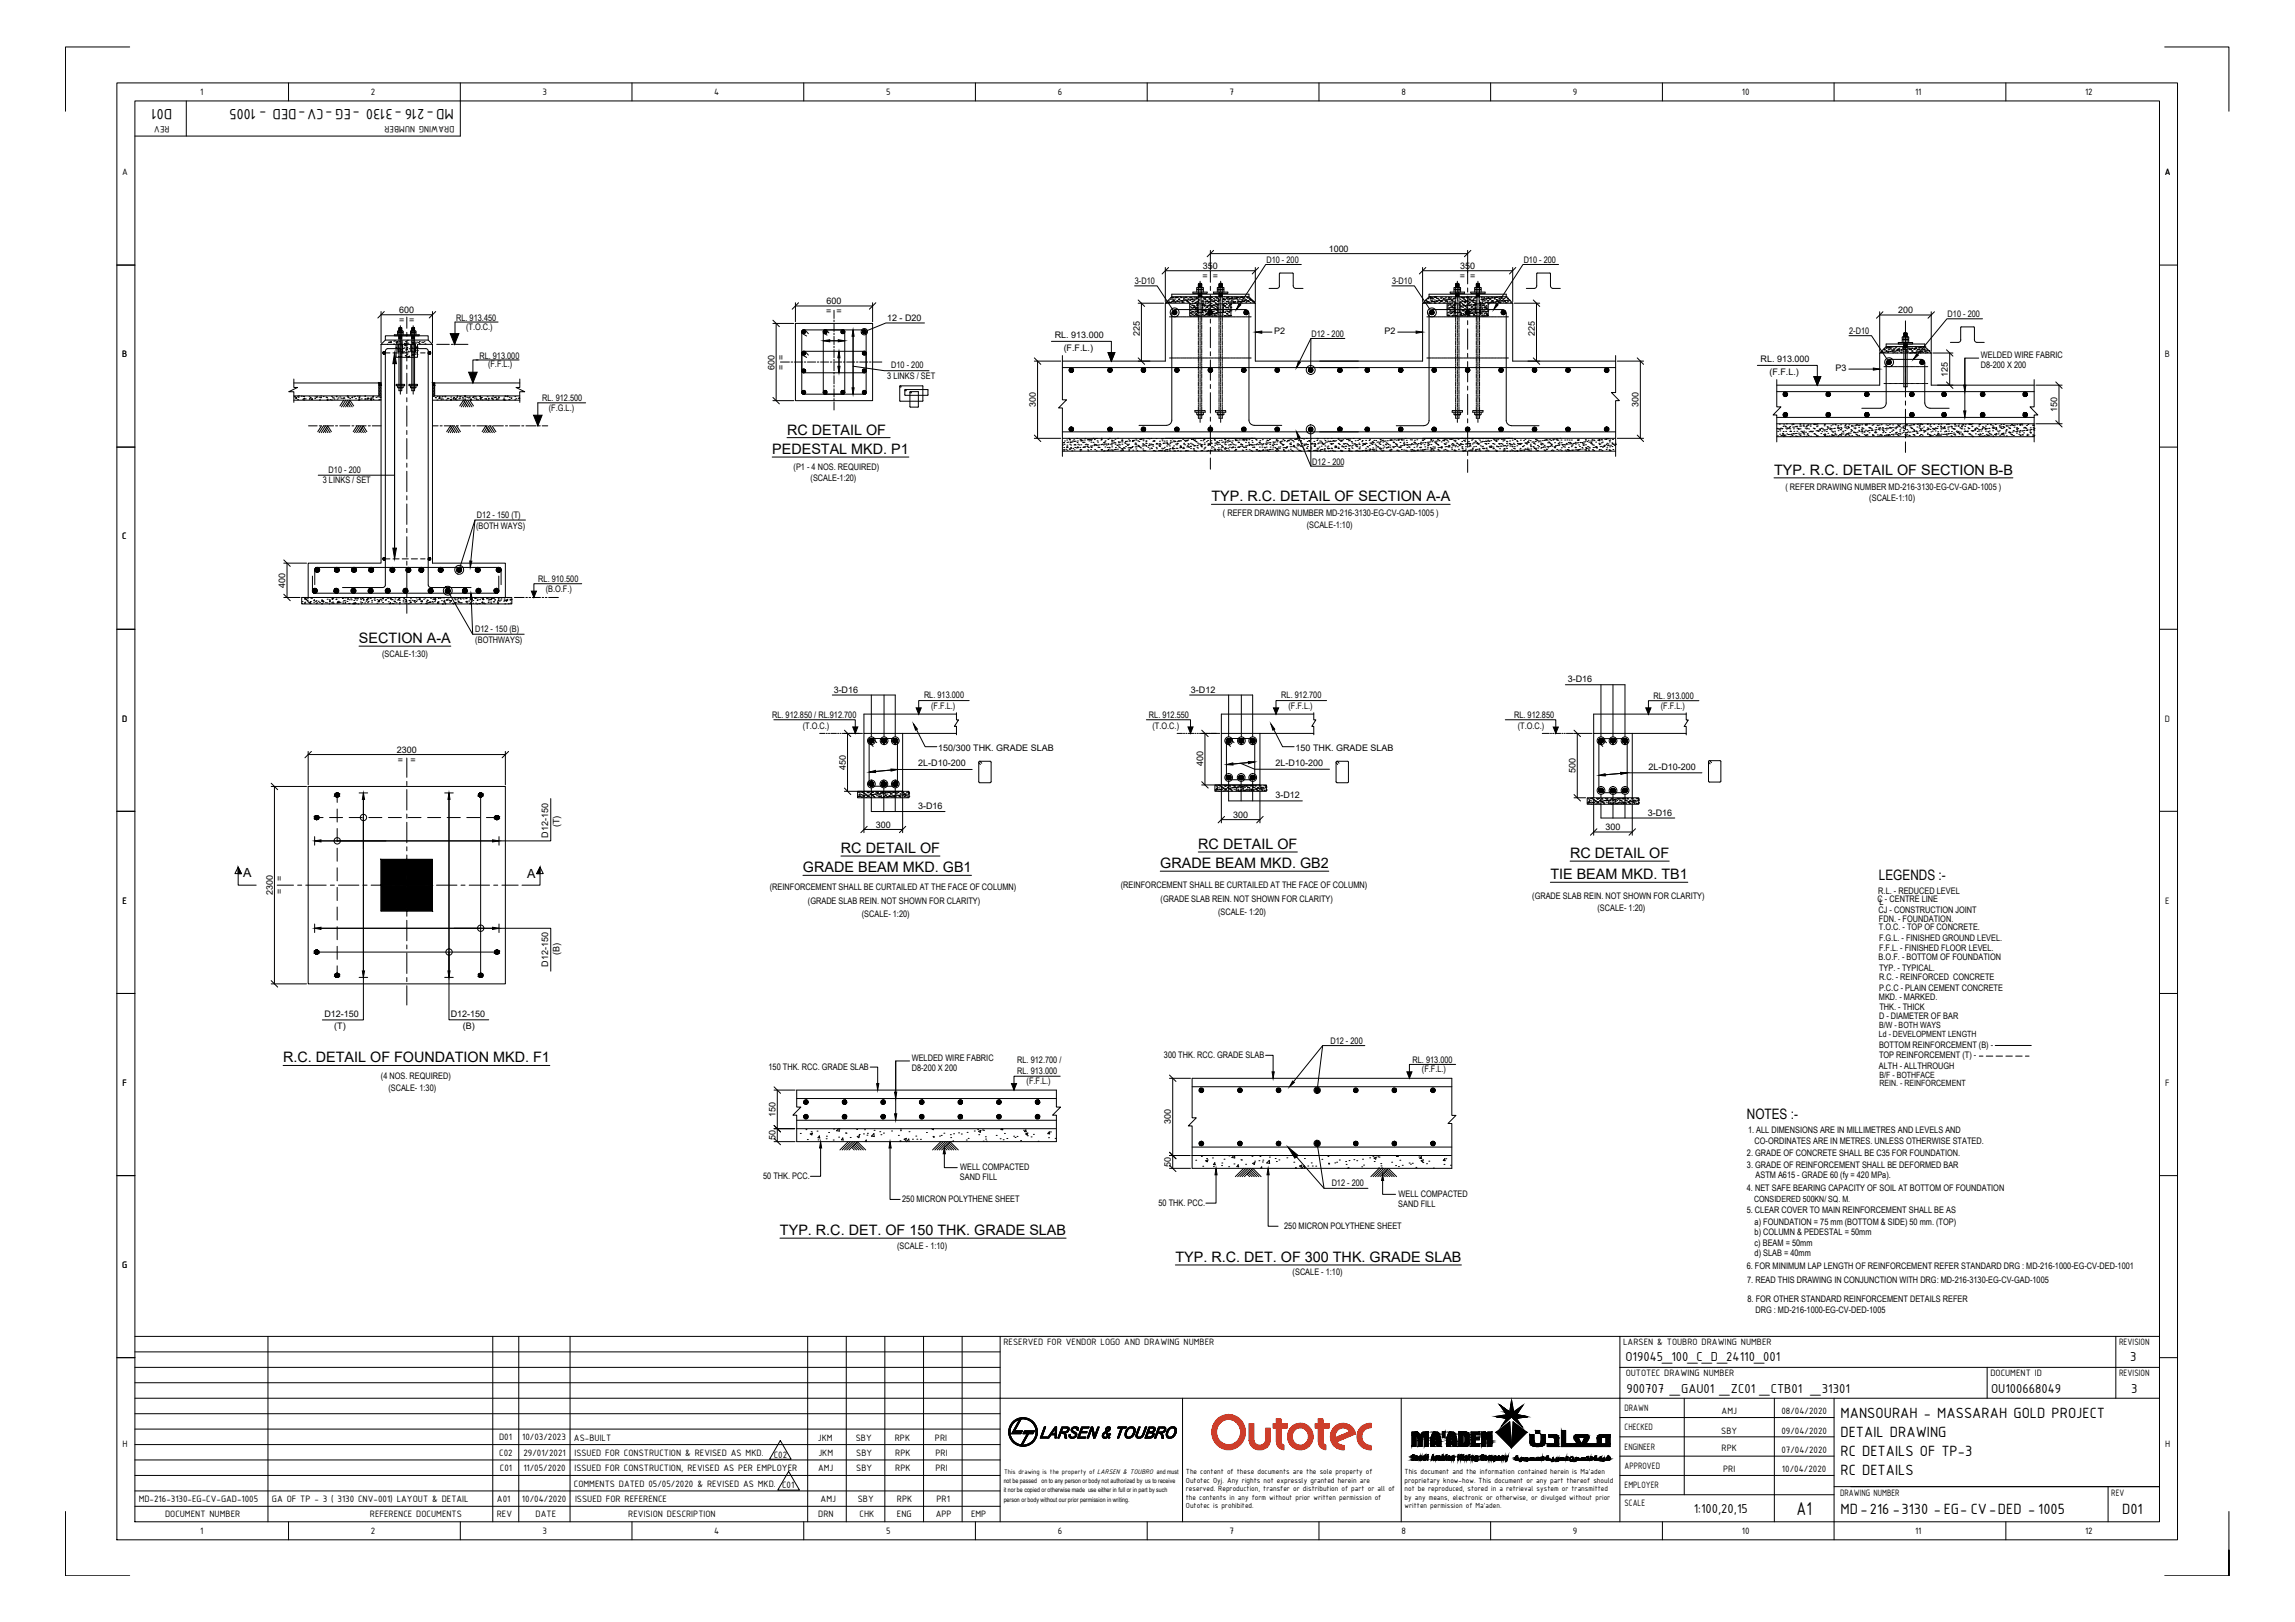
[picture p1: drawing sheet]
<svg xmlns="http://www.w3.org/2000/svg" width="841mm" height="594mm" viewBox="0 0 841 594" stroke-linecap="round" stroke-linejoin="round" font-family="sans-serif">
<defs><g id="words">
<text font-size="7.3" x="658.4" y="554.8">A1</text>
<g font-size="5.9">
<text x="63.1" y="39.8" transform="rotate(-180 63.1 39.8)">D01</text>
<text x="166.3" y="39.8" transform="rotate(-180 166.3 39.8)">MD-216 -3130 -EG -CV-DED - 1005</text>
<text x="674.5" y="519.2">MANSOURAH - MASSARAH GOLD PROJECT</text>
<text x="674.5" y="526.3">DETAIL DRAWING</text>
<text x="674.5" y="533.3">RC DETAILS OF TP-3</text>
<text x="674.5" y="540.4">RC DETAILS</text>
<text x="674.5" y="554.5">MD-216 -3130 -EG- CV-DED - 1005</text>
<text x="777.7" y="554.5">D01</text>
</g>
<g font-size="5.3">
<text x="288.4" y="159.2">RC DETAIL OF</text>
<text x="283" y="166.3">PEDESTAL MKD. P1</text>
<text x="650.1" y="173.9">TYP. R.C. DETAIL OF SECTION B-B</text>
<text x="443.9" y="183.6">TYP. R.C. DETAIL OF SECTION A-A</text>
<text x="131.6" y="235.6">SECTION A-A</text>
<text x="439.1" y="310.9">RC DETAIL OF</text>
<text x="308.2" y="312.4">RC DETAIL OF</text>
<text x="425.2" y="318">GRADE BEAM MKD. GB2</text>
<text x="575.4" y="314.3">RC DETAIL OF</text>
<text x="294.2" y="319.5">GRADE BEAM MKD. GB1</text>
<text x="568.1" y="322">TIE BEAM MKD. TB1</text>
<text x="688.5" y="322.3">LEGENDS :-</text>
<text x="103.7" y="389.1">R.C. DETAIL OF FOUNDATION MKD. F1</text>
<text x="640.2" y="409.7">NOTES :-</text>
<text x="285.8" y="452.4">TYP. R.C. DET. OF 150 THK. GRADE SLAB</text>
<text x="430.7" y="462.2">TYP. R.C. DET. OF 300 THK. GRADE SLAB</text>
</g>
<g font-size="5.1">
<text x="595.7" y="498.4">O19045_100_C_D_24110_001</text>
<text x="780.7" y="498.4">3</text>
<text x="596" y="510.2">900707 _GAU01 _ZC01 _CTB01 _31301</text>
<text x="729.6" y="510.2">OU100668049</text>
<text x="781" y="510.2">3</text>
<text x="620.7" y="554.1">1:100,20,15</text>
</g>
<g font-size="4.6">
<text x="89.1" y="321.2">A</text>
<text x="193.2" y="321.7">A</text>
</g>
<g font-size="3.7">
<text x="73.4" y="34.8">1</text>
<text x="135.9" y="34.8">2</text>
<text x="198.8" y="34.7">3</text>
<text x="261.7" y="34.8">4</text>
<text x="324.7" y="34.7">5</text>
<text x="387.7" y="34.8">6</text>
<text x="450.6" y="34.8">7</text>
<text x="513.5" y="34.8">8</text>
<text x="576.4" y="34.7">9</text>
<text x="638.3" y="34.8">10</text>
<text x="701.8" y="34.8">11</text>
<text x="764.1" y="34.8">12</text>
<text x="62.1" y="46.3" transform="rotate(-180 62.1 46.3)">REV</text>
<text x="166.5" y="46.3" transform="rotate(-180 166.5 46.3)">DRAWING NUMBER</text>
<text x="44.7" y="64.2">A</text>
<text x="793.3" y="64.2">A</text>
<text x="44.8" y="130.9">B</text>
<text x="793.4" y="130.9">B</text>
<text x="44.8" y="197.6">C</text>
<text x="44.7" y="264.3">D</text>
<text x="793.3" y="264.3">D</text>
<text x="44.9" y="331">E</text>
<text x="793.4" y="331">E</text>
<text x="44.9" y="397.7">F</text>
<text x="793.5" y="397.7">F</text>
<text x="44.8" y="464.4">G</text>
<text x="367.7" y="492.8">RESERVED FOR VENDOR LOGO AND DRAWING NUMBER</text>
<text x="594.8" y="492.8">LARSEN &amp; TOUBRO DRAWING NUMBER</text>
<text x="776.5" y="492.8">REVISION</text>
<text x="595.7" y="504.1">OUTOTEC DRAWING NUMBER</text>
<text x="729.4" y="504.1">DOCUMENT ID</text>
<text x="776.5" y="504.1">REVISION</text>
<text x="595.3" y="516.8">DRAWN</text>
<text x="630.9" y="518">AMJ</text>
<text x="652.8" y="518">08/04/2020</text>
<text x="182.9" y="527.6">D01</text>
<text x="191.4" y="527.6">10/03/2023</text>
<text x="210.3" y="527.7">AS-BUILT</text>
<text x="299.7" y="527.7">JKM</text>
<text x="313.6" y="527.7">SBY</text>
<text x="327.9" y="527.7">RPK</text>
<text x="342.6" y="527.7">PRI</text>
<text x="595.3" y="523.9">CHECKED</text>
<text x="630.8" y="525.1">SBY</text>
<text x="652.8" y="525.1">09/04/2020</text>
<text x="44.9" y="530.1">H</text>
<text x="183" y="533.2">C02</text>
<text x="191.8" y="533.2">29/01/2021</text>
<text x="210.5" y="533.3">ISSUED FOR CONSTRUCTION &amp; REVISED AS MKD.</text>
<text x="283.6" y="533.8">C02</text>
<text x="299.9" y="533.3">JKM</text>
<text x="313.8" y="533.3">SBY</text>
<text x="328.1" y="533.3">RPK</text>
<text x="342.8" y="533.3">PRI</text>
<text x="595.3" y="531">ENGINEER</text>
<text x="630.9" y="531.5">RPK</text>
<text x="652.8" y="532.1">07/04/2020</text>
<text x="793.4" y="530.1">H</text>
<text x="183.2" y="538.9">C01</text>
<text x="191.8" y="538.9">11/05/2020</text>
<text x="210.5" y="538.9">ISSUED FOR CONSTRUCTION, REVISED AS PER EMPLOYER</text>
<text x="299.8" y="538.9">AMJ</text>
<text x="313.8" y="538.9">SBY</text>
<text x="328.1" y="538.9">RPK</text>
<text x="342.8" y="538.9">PRI</text>
<text x="595.3" y="538">APPROVED</text>
<text x="631.5" y="539.2">PRI</text>
<text x="653" y="539.2">10/04/2020</text>
<text x="210.3" y="544.5">COMMENTS DATED 05/05/2020 &amp; REVISED AS MKD. C01</text>
<text x="595.3" y="545.1">EMPLOYER</text>
<text x="50.8" y="550.3">MD-216-3130-EG-CV-GAD-1005</text>
<text x="99.6" y="550.3">GA OF TP - 3 ( 3130 CNV-001) LAYOUT &amp; DETAIL</text>
<text x="182.1" y="550.3">A01</text>
<text x="191.3" y="550.3">10/04/2020</text>
<text x="210.7" y="550.3">ISSUED FOR REFERENCE</text>
<text x="300.7" y="550.3">AMJ</text>
<text x="314.4" y="550.3">SBY</text>
<text x="328.7" y="550.3">RPK</text>
<text x="343.2" y="550.3">PR1</text>
<text x="595.3" y="551.6">SCALE</text>
<text x="674.3" y="548">DRAWING NUMBER</text>
<text x="773.7" y="548">REV</text>
<text x="60.5" y="555.7">DOCUMENT NUMBER</text>
<text x="135.6" y="555.7">REFERENCE DOCUMENTS</text>
<text x="182" y="555.7">REV</text>
<text x="196.3" y="555.7">DATE</text>
<text x="230.2" y="555.7">REVISION DESCRIPTION</text>
<text x="299.9" y="555.7">DRN</text>
<text x="315" y="555.7">CHK</text>
<text x="328.7" y="555.7">ENG</text>
<text x="342.9" y="555.7">APP</text>
<text x="355.8" y="555.7">EMP</text>
<text x="73.4" y="561.7">1</text>
<text x="135.9" y="561.8">2</text>
<text x="198.8" y="561.7">3</text>
<text x="261.7" y="561.7">4</text>
<text x="324.7" y="561.7">5</text>
<text x="387.7" y="561.8">6</text>
<text x="450.6" y="561.7">7</text>
<text x="513.5" y="561.7">8</text>
<text x="576.4" y="561.9">9</text>
<text x="638.3" y="561.7">10</text>
<text x="701.8" y="561.7">11</text>
<text x="764.1" y="561.8">12</text>
</g>
<g font-size="3.3">
<text x="486.9" y="92.3">1000</text>
<text x="440.8" y="98.5">350</text>
<text x="464.1" y="96.3">D10 - 200</text>
<text x="535.1" y="98.5">350</text>
<text x="558.4" y="96.3">D10 - 200</text>
<text x="415.9" y="104.1">3-D10</text>
<text x="440.7" y="102.1">= =</text>
<text x="510.1" y="104.1">3-D10</text>
<text x="535" y="102.1">= =</text>
<text x="302.9" y="111.4">600</text>
<text x="146.2" y="118.3">= =</text>
<text x="146.3" y="114.7">600</text>
<text x="167.2" y="117.4">RL. 913.450</text>
<text x="302.8" y="115">= =</text>
<text x="325.1" y="117.4">12 - D20</text>
<text x="695.6" y="114.7">200</text>
<text x="713.7" y="116.2">D10 - 200</text>
<text x="170.8" y="120.7">(T.O.C.)</text>
<text x="386.5" y="123.7">RL. 913.000</text>
<text x="417.6" y="123.2" transform="rotate(-90 417.6 123.2)">225</text>
<text x="466.9" y="122.4">P2</text>
<text x="480.6" y="123.4">D12 - 200</text>
<text x="507.4" y="122.4">P2</text>
<text x="562.4" y="123.2" transform="rotate(-90 562.4 123.2)">225</text>
<text x="677.7" y="122.3">2-D10</text>
<text x="175.7" y="131.4">RL. 913.000</text>
<text x="389.8" y="128.6">(F.F.L.)</text>
<text x="725.9" y="131.2">WELDED WIRE FABRIC</text>
<text x="178.8" y="134.5">(F.F.L.)</text>
<text x="283.8" y="135.4" transform="rotate(-90 283.8 135.4)">600</text>
<text x="287.3" y="135.4" transform="rotate(-90 287.3 135.4)">= =</text>
<text x="326.6" y="134.9">D10 - 200</text>
<text x="645.2" y="132.5">RL. 913.000</text>
<text x="648.4" y="137.4">(F.F.L.)</text>
<text x="672.7" y="135.9">P3</text>
<text x="725.9" y="134.7">D8-200 X 200</text>
<text x="325.1" y="138.7">3 LINKS / SET</text>
<text x="713.9" y="138" transform="rotate(-90 713.9 138)">125</text>
<text x="198.7" y="146.8">RL. 912.500</text>
<text x="379.6" y="149.2" transform="rotate(-90 379.6 149.2)">300</text>
<text x="600.5" y="149.2" transform="rotate(-90 600.5 149.2)">300</text>
<text x="201.1" y="150.6">(F.G.L.)</text>
<text x="753.9" y="151" transform="rotate(-90 753.9 151)">150</text>
<text x="120.4" y="173.4">D10 - 200</text>
<text x="290.8" y="172.2">(P1 - 4 NOS. REQUIRED)</text>
<text x="480.9" y="170.2">D12 - 200</text>
<text x="118.3" y="177">3 LINKS / SET</text>
<text x="297" y="176.3">(SCALE-1:20)</text>
<text x="654.3" y="179.3">( REFER DRAWING NUMBER MD-216-3130-EG-CV-GAD-1005 )</text>
<text x="685" y="183.7">(SCALE-1:10)</text>
<text x="174.8" y="189.7">D12 - 150 (T)</text>
<text x="448.1" y="189">( REFER DRAWING NUMBER MD-216-3130-EG-CV-GAD-1005 )</text>
<text x="174.4" y="193.6">(BOTH WAYS)</text>
<text x="478.9" y="193.4">(SCALE-1:10)</text>
<text x="104.5" y="215.2" transform="rotate(-90 104.5 215.2)">400</text>
<text x="197.3" y="213.3">RL. 910.500</text>
<text x="200" y="216.8">(B.O.F.)</text>
<text x="174.1" y="231.3">D12 - 150 (B)</text>
<text x="174.2" y="235.3">(BOTHWAYS)</text>
<text x="140" y="240.6">(SCALE-1:30)</text>
<text x="574.5" y="249.7">3-D16</text>
<text x="305.5" y="253.8">3-D16</text>
<text x="338.6" y="255.8">RL. 913.000</text>
<text x="436.4" y="253.8">3-D12</text>
<text x="469.5" y="255.8">RL. 912.700</text>
<text x="606" y="255.8">RL. 913.000</text>
<text x="282.9" y="262.8">RL. 912.850 / RL.912.700</text>
<text x="341.2" y="259.7">(F.F.L.)</text>
<text x="421" y="262.8">RL. 912.550</text>
<text x="472.2" y="259.7">(F.F.L.)</text>
<text x="554.8" y="262.8">RL. 912.850</text>
<text x="608.6" y="259.7">(F.F.L.)</text>
<text x="294.2" y="266.9">(T.O.C.)</text>
<text x="422.3" y="266.9">(T.O.C.)</text>
<text x="556.2" y="266.9">(T.O.C.)</text>
<text x="145.4" y="275.8">2300</text>
<text x="343.9" y="274.9">150/300 THK. GRADE SLAB</text>
<text x="474.8" y="274.9">150 THK. GRADE SLAB</text>
<text x="145.8" y="279.3">=</text>
<text x="150.5" y="279.3">=</text>
<text x="310" y="281.9" transform="rotate(-90 310 281.9)">450</text>
<text x="336.5" y="280.6">2L-D10-200</text>
<text x="440.9" y="280.7" transform="rotate(-90 440.9 280.7)">400</text>
<text x="467.4" y="280.5">2L-D10-200</text>
<text x="577.4" y="283.1" transform="rotate(-90 577.4 283.1)">500</text>
<text x="604.1" y="282.1">2L-D10-200</text>
<text x="467.4" y="292.3">3-D12</text>
<text x="336.5" y="296.2">3-D16</text>
<text x="451.9" y="299.6">300</text>
<text x="603.8" y="299">3-D16</text>
<text x="205" y="302.9" transform="rotate(-90 205 302.9)">(T)</text>
<text x="321" y="303.2">300</text>
<text x="588.3" y="304.1">300</text>
<text x="200.9" y="306.8" transform="rotate(-90 200.9 306.8)">D12-150</text>
<text x="103.5" y="322.8" transform="rotate(-90 103.5 322.8)">=</text>
<text x="99.9" y="327.8" transform="rotate(-90 99.9 327.8)">2300</text>
<text x="103.5" y="327.5" transform="rotate(-90 103.5 327.5)">=</text>
<text x="282.1" y="325.8">(REINFORCEMENT SHALL BE CURTAILED AT THE FACE OF COLUMN)</text>
<text x="410.7" y="325.3">(REINFORCEMENT SHALL BE CURTAILED AT THE FACE OF COLUMN)</text>
<text x="561.5" y="329.1">(GRADE SLAB REIN. NOT SHOWN FOR CLARITY)</text>
<text x="688.3" y="327.4">R.L. - REDUCED LEVEL</text>
<text x="296.1" y="331.1">(GRADE SLAB REIN. NOT SHOWN FOR CLARITY)</text>
<text x="315.8" y="335.7">(SCALE- 1:20)</text>
<text x="425.3" y="330.4">(GRADE SLAB REIN. NOT SHOWN FOR CLARITY)</text>
<text x="446.3" y="335">(SCALE- 1:20)</text>
<text x="585.4" y="333.8">(SCALE- 1:20)</text>
<text x="688.1" y="330.3">C - CENTRE LINE</text>
<text x="688.4" y="334.4">CJ - CONSTRUCTION JOINT</text>
<text x="688.7" y="331.4">L</text>
<text x="688.5" y="340.7">T.O.C. - TOP OF CONCRETE.</text>
<text x="688.5" y="337.6">FDN. - FOUNDATION.</text>
<text x="688.6" y="344.7">F.G.L. - FINISHED GROUND LEVEL.</text>
<text x="205" y="349.6" transform="rotate(-90 205 349.6)">(B)</text>
<text x="688.5" y="351.6">B.O.F. - BOTTOM OF FOUNDATION</text>
<text x="688.6" y="348.2">F.F.L. - FINISHED FLOOR LEVEL.</text>
<text x="200.9" y="354" transform="rotate(-90 200.9 354)">D12-150</text>
<text x="688.6" y="359">R.C. - REINFORCED CONCRETE</text>
<text x="688.6" y="355.6">TYP. - TYPICAL.</text>
<text x="688.6" y="362.8">P.C.C - PLAIN CEMENT CONCRETE</text>
<text x="688.5" y="366.4">MKD. - MARKED.</text>
<text x="688.7" y="370">THK. - THICK</text>
<text x="118.9" y="372.6">D12-150</text>
<text x="122.5" y="376.8">(T)</text>
<text x="165.2" y="372.5">D12-150</text>
<text x="169.7" y="376.7">(B)</text>
<text x="688.6" y="373.1">D - DIAMETER OF BAR</text>
<text x="487.5" y="382.2">D12 - 200</text>
<text x="688.6" y="383.8">BOTTOM REINFORCEMENT (B) -</text>
<text x="334.1" y="388.6">WELDED WIRE FABRIC</text>
<text x="372.8" y="389.3">RL. 912.700 /</text>
<text x="426.5" y="387.5">300 THK. RCC. GRADE SLAB</text>
<text x="517.6" y="389.2">RL. 913.000</text>
<text x="688.6" y="387.7">TOP REINFORCEMENT (T) -</text>
<text x="139.6" y="395.4">(4 NOS. REQUIRED)</text>
<text x="281.6" y="391.9">150 THK. RCC. GRADE SLAB</text>
<text x="334.1" y="392.1">D8-200 X 200</text>
<text x="372.8" y="393.5">RL. 913.000</text>
<text x="521.1" y="392.8">(F.F.L.)</text>
<text x="688.5" y="391.4">ALTH - ALLTHROUGH</text>
<text x="142.3" y="399.8">(SCALE- 1:30)</text>
<text x="376.2" y="397.1">(F.F.L.)</text>
<text x="284.2" y="409.2" transform="rotate(-90 284.2 409.2)">150</text>
<text x="429.1" y="411.8" transform="rotate(-90 429.1 411.8)">300</text>
<text x="284.2" y="417.6" transform="rotate(-90 284.2 417.6)">50</text>
<text x="640.6" y="415.1">1. ALL DIMENSIONS ARE IN MILLIMETRES AND LEVELS AND</text>
<text x="643" y="419">CO-ORDINATES ARE IN METRES. UNLESS OTHERWISE STATED.</text>
<text x="640.2" y="423.2">2. GRADE OF CONCRETE SHALL BE C35 FOR FOUNDATION.</text>
<text x="279.7" y="431.9">50 THK. PCC.</text>
<text x="351.9" y="428.7">WELL COMPACTED</text>
<text x="429.1" y="427.4" transform="rotate(-90 429.1 427.4)">50</text>
<text x="640.2" y="427.7">3. GRADE OF REINFORCEMENT SHALL BE DEFORMED BAR</text>
<text x="643.3" y="431.6">ASTM A615 - GRADE 60 (fy = 420 MPa).</text>
<text x="351.8" y="432.3">SAND FILL</text>
<text x="488" y="434.5">D12 - 200</text>
<text x="640.2" y="436.1">4. NET SAFE BEARING CAPACITY OF SOIL AT BOTTOM OF FOUNDATION</text>
<text x="330.6" y="440.4">250 MICRON POLYTHENE SHEET</text>
<text x="424.5" y="441.7">50 THK. PCC.</text>
<text x="512.4" y="442.1">SAND FILL</text>
<text x="512.5" y="438.5">WELL COMPACTED</text>
<text x="640.1" y="444.4">5. CLEAR COVER TO MAIN REINFORCEMENT SHALL BE AS</text>
<text x="643" y="448.5">a) FOUNDATION = 75 mm (BOTTOM &amp; SIDE) 50 mm. (TOP)</text>
<text x="470.6" y="450.2">250 MICRON POLYTHENE SHEET</text>
<text x="643" y="452.5">b) COLUMN &amp; PEDESTAL = 50mm</text>
<text x="328.8" y="457.3">(SCALE - 1:10)</text>
<text x="643" y="456.3">c) BEAM = 50mm</text>
<text x="643" y="459.9">d) SLAB = 40mm</text>
<text x="473.7" y="467.1">(SCALE - 1:10)</text>
<text x="640.1" y="465">6. FOR MINIMUM LAP LENGTH OF REINFORCEMENT REFER STANDARD DRG : MD-216-1000-EG-CV-DED-1001</text>
<text x="640.3" y="469.9">7. READ THIS DRAWING IN CONJUNCTION WITH DRG: MD-216-3130-EG-CV-GAD-1005</text>
<text x="640.4" y="476.8">8. FOR OTHER STANDARD REINFORCEMENT DETAILS REFER</text>
<text x="643.3" y="481">DRG : MD-216-1000-EG-CV-DED-1005</text>
</g>
<g font-size="3.1">
<text x="688.6" y="376.4">B/W - BOTH WAYS</text>
<text x="688.5" y="379.7">Ld - DEVELOPMENT LENGTH</text>
<text x="688.7" y="394.8">B/F - BOTHFACE</text>
<text x="688.7" y="397.8">REIN. - REINFORCEMENT</text>
<text x="642.8" y="440.2">CONSIDERED 500KN/ SQ. M.</text>
</g>
<g font-size="2.9">
<text x="434.6" y="539.9">The content of these documents are the sole property of</text>
<text x="514.7" y="539.9">This document and the information contained herein is Ma'aden</text>
<text x="434.6" y="543.1">Outotec Oyj. Any rights not expressly granted herein are</text>
<text x="514.7" y="543.1">proprietary know-how. This document or any part thereof should</text>
<text x="434.6" y="546.2">reserved. Reproduction, transfer or distribution of part or all of</text>
<text x="434.6" y="549.4">the contents in any form without prior written permission of</text>
<text x="514.7" y="546.2">not be reproduced, stored in a retrieval system or transmitted</text>
<text x="514.7" y="549.4">by any means, electronic or otherwise, or divulged without prior</text>
<text x="434.6" y="552.5">Outotec is prohibited.</text>
<text x="514.7" y="552.5">written permission of Ma'aden.</text>
</g>
<text font-size="2.6" x="367.9" y="539.7">This drawing is the property of LARSEN &amp; TOUBRO and must</text>
<g font-size="2.4">
<text x="367.8" y="543.2">not be passed on to any person or body not authorized by us to receive</text>
<text x="367.8" y="546.5">it nor be copied or otherwise made use either in full or in part by such</text>
<text x="367.8" y="550">person or body without our prior permission in writing.</text>
</g>
</g></defs>
<!-- layer: CI-NEWLINES -->
<g fill="none" stroke="#000" stroke-width=".37">
<path d="M291.5 118.5h28.3v28.2h-28.3zM438.6 105.4l.4-.1 .2 .6-.6 .1zM438.7 113.6v.9h2.1v-.9M438.7 112.2v-.9h2.1v.9M438.7 112.5v.2M438.7 113v.3M438.9 105.3h1.8M438.9 106.1h1.8M438.9 111.3v.9M438.9 112.5v.2M438.9 113v.3M438.9 113.6v.9"/>
<path d="M439 107h-1.8v.5h1.8M439.2 106.2h-.6v.8M439.2 108.7h1.2M439.2 106.2v2.3l1.2-.3M439.2 108.8v.3M439.2 109.4v.3M439.2 110v1.5M439.2 111.8v.3M439.2 112.4v.3M439.2 113v1.5M439.2 114.8v.3M439.2 115.4v.3"/>
<path d="M439.2 116v1.4M439.2 117.7v.3M439.2 118.4v.3M439.2 119v1.5M439.2 104.2l1.1-.3v1.4M439.3 103.9v1.4M439.3 107.5h.3M439.6 107h-.3v1.7M439.8 103v1.2M439.8 104.5v.2M439.8 105v.3M439.8 105.6v1.6"/>
<path d="M439.8 107.5v.3M439.8 108v.3M439.8 108.6v1.5M439.8 110.5v.3M439.8 111.1v.3M439.8 111.6v1.5M439.8 113.4v.3M439.8 114v.3M439.8 114.7v1.4M439.8 116.4v.3M439.8 117v.3M439.8 117.6v1.5"/>
<path d="M439.8 119.4v.3M439.9 107.5h.3l-1 .2M439.9 107h.3l.1 1.7M440.1 106.1l-.9 .1M440.1 105.3l-.9 .1M440.4 104l-.3-.2-.9 .2v1.3M440.4 105.9v-.5l.4-.1v.7h-1.4M440.4 104v1.3M440.4 108.8v.3M440.4 109.4v.3M440.4 110v1.5M440.4 111.8v.3"/>
<path d="M440.4 112.4v.3M440.4 113v1.5M440.4 114.8v.3M440.4 115.4v.3M440.4 116v1.4M440.4 117.7v.3M440.4 118.4v.3M440.4 119v1.5M440.4 104l-1.2 .3M440.4 104.2l-1.2 .3M440.4 104.3l-1.2 .3M440.4 104.5l-1.2 .2"/>
<path d="M440.4 104.7l-1.2 .2M440.4 104.8l-1.2 .2M440.4 105l-1.2 .2M440.4 105.1l-.8 .2M440.4 107.5l-1.2 .3M440.4 107.7l-1.2 .3M440.4 107.9l-1.2 .2M440.4 108l-1.2 .3M440.4 108.3l-1.2 .3M440.5 107h1.9v.5h-1.9M440.7 111.3v.9M440.7 112.5v.2"/>
<path d="M440.7 113v.3M440.7 113.6v.9M440.8 112.5v.2M440.8 113v.3M441 107v-.8l-.5-.1-.1 2.4-.9 .2M446.1 105.4l.5-.1 .1 .6-.5 .1zM446.3 113.6v.9h2v-.9M446.3 112.2v-.9h2v.9M446.3 112.5v.2M446.3 113v.3M446.4 105.3h1.8M446.4 106.1h1.8"/>
<path d="M446.4 111.3v.9M446.4 112.5v.2M446.4 113v.3M446.4 113.6v.9M446.6 107h-1.9v.5h1.9M446.7 106.2h-.6v.8M446.7 106.2v2.3l1.2-.3M446.7 108.7h1.2M446.7 108.8v.3M446.7 109.4v.3M446.7 110v1.5M446.7 111.8v.3"/>
<path d="M446.7 112.4v.3M446.7 113v1.5M446.7 114.8v.3M446.7 115.4v.3M446.7 116v1.4M446.7 117.7v.3M446.7 118.4v.3M446.7 119v1.5M446.7 104.2l1.1-.3v1.4M446.8 103.9v1.4M446.8 107v1.7M446.9 107.5h.3"/>
<path d="M446.9 107h.3M447.3 103v1.2M447.3 104.5v.2M447.3 105v.3M447.3 105.6v1.6M447.3 107.5v.3M447.3 108v.3M447.3 108.6v1.5M447.3 110.5v.3M447.3 111.1v.3M447.3 111.6v1.5M447.3 113.4v.3"/>
<path d="M447.3 114v.3M447.3 114.7v1.4M447.3 116.4v.3M447.3 117v.3M447.3 117.6v1.5M447.3 119.4v.3M447.4 107.5h.3M447.4 107h.3M447.7 106.1l-1 .1M447.7 105.3l-1 .1M447.8 107v1.7M447.8 107.5l-1.1 .2"/>
<path d="M447.9 104l-.2-.2h-.8l-.2 1.5M447.9 105.9v-.5l.5-.1v.7h-1.5M447.9 104v1.3M447.9 108.8v.3M447.9 109.4v.3M447.9 110v1.5M447.9 111.8v.3M447.9 112.4v.3M447.9 113v1.5M447.9 114.8v.3M447.9 115.4v.3M447.9 116v1.4"/>
<path d="M447.9 117.7v.3M447.9 118.4v.3M447.9 119v1.5M447.9 104l-1.2 .3M447.9 104.2l-1.2 .3M447.9 104.3l-1.2 .3M447.9 104.5l-1.2 .2M447.9 104.7l-1.2 .2M447.9 104.8l-1.2 .2M447.9 105l-1.2 .2M447.9 105.1l-.7 .2M447.9 107.5l-1.2 .3"/>
<path d="M447.9 107.7l-1.2 .3M447.9 107.9l-1.2 .2M447.9 108l-1.2 .3M447.9 108.3l-1.2 .3M448 107h1.9v.5h-1.9M448.2 111.3v.9M448.2 112.5v.2M448.2 113v.3M448.2 113.6v.9M448.3 112.5v.2M448.3 113v.3M448.5 107v-.8l-.5-.1-.1 2.4-.8 .2"/>
<path d="M532.9 105.4l2.2-.1 .1 .6-2.1 .2-.3-.2zM533 113.6v.9h2.1v-.9M533 112.2v-.9h2.1v.9M533 112.5v.2M533 113v.3M533.1 105.3h1.9M533.1 106.1h1.9M533.1 111.3v.9M533.1 112.5v.2M533.1 113v.3M533.1 113.6v.9M533.3 107h-1.9v.5h1.9"/>
<path d="M533.4 104l.3-.2h.7l.3 1.5M533.4 104v1.3M533.4 105.4v.5M533.4 106.2v2.3l.9 .2M533.4 108.8v.3M533.4 109.4v.3M533.4 110v1.5M533.4 111.8v.3M533.4 112.4v.3M533.4 113v1.5M533.4 114.8v.3M533.4 115.4v.3"/>
<path d="M533.4 116v1.4M533.4 117.7v.3M533.4 118.4v.3M533.4 119v1.5M533.4 108.7h1.3M533.4 104l1.3 .3M533.4 104.2l1.3 .3M533.4 104.3l1.3 .3M533.4 104.5l1.3 .2M533.4 104.7l1.3 .2M533.4 104.8l1.3 .2M533.4 105l1.3 .2"/>
<path d="M533.4 105.1l.8 .2M533.4 107.5l1.3 .3M533.4 107.7l1.3 .3M533.4 107.9l1.3 .2M533.4 108l1.3 .3M533.4 108.3l1.3 .3M533.9 107.5h-.3l1.1 .2M533.9 107h-.3v1.7M534.1 103v1.2M534.1 104.5v.2M534.1 105v.3M534.1 105.6v1.6"/>
<path d="M534.1 107.5v.3M534.1 108v.3M534.1 108.6v1.5M534.1 110.5v.3M534.1 111.1v.3M534.1 111.6v1.5M534.1 113.4v.3M534.1 114v.3M534.1 114.7v1.4M534.1 116.4v.3M534.1 117v.3M534.1 117.6v1.5"/>
<path d="M534.1 119.4v.3M534.2 107.5h.3M534.2 107h.3M534.5 103.9v1.4M534.5 107v1.7M534.7 106.2l-1.7-.1-.2 .9M534.7 106.2h.5v.8M534.7 105.4v.5M534.7 106.2v2.3l-1.3-.3M534.7 108.8v.3M534.7 109.4v.3M534.7 110v1.5"/>
<path d="M534.7 111.8v.3M534.7 112.4v.3M534.7 113v1.5M534.7 114.8v.3M534.7 115.4v.3M534.7 116v1.4M534.7 117.7v.3M534.7 118.4v.3M534.7 119v1.5M534.7 104.2l-1.1-.3v1.4M534.8 107h1.9v.5h-1.9M535 111.3v.9"/>
<path d="M535 112.5v.2M535 113v.3M535 113.6v.9M535.1 112.5v.2M535.1 113v.3M540.4 105.4l2.3-.1 .1 .6-2.1 .2zM540.5 113.6v.9h2.2v-.9M540.5 112.2v-.9h2.2v.9M540.5 112.5v.2M540.5 113v.3M540.7 111.3v.9M540.7 112.5v.2"/>
<path d="M540.7 113v.3M540.7 113.6v.9M540.7 105.3h1.8M540.7 106.1h1.8M540.8 107h-1.8v.5h1.8M541 105.4v.5M541 106.2v2.3l.9 .2M541 104l.2-.2h.8l.2 1.5M541 108.7h1.2M541 104v1.3M541 108.8v.3M541 109.4v.3"/>
<path d="M541 110v1.5M541 111.8v.3M541 112.4v.3M541 113v1.5M541 114.8v.3M541 115.4v.3M541 116v1.4M541 117.7v.3M541 118.4v.3M541 119v1.5M541 104l1.2 .3M541 104.2l1.2 .3"/>
<path d="M541 104.3l1.2 .3M541 104.5l1.2 .2M541 104.7l1.2 .2M541 104.8l1.2 .2M541 105l1.2 .2M541 105.1l.7 .2M541 107.5l1.2 .3M541 107.7l1.2 .3M541 107.9l1.2 .2M541 108l1.2 .3M541 108.3l1.2 .3M541.1 107v1.7"/>
<path d="M541.1 107.5l1.1 .2M541.1 107.5h.3M541.1 107h.3M541.6 103v1.2M541.6 104.5v.2M541.6 105v.3M541.6 105.6v1.6M541.6 107.5v.3M541.6 108v.3M541.6 108.6v1.5M541.6 110.5v.3M541.6 111.1v.3"/>
<path d="M541.6 111.6v1.5M541.6 113.4v.3M541.6 114v.3M541.6 114.7v1.4M541.6 116.4v.3M541.6 117v.3M541.6 117.6v1.5M541.6 119.4v.3M541.7 107.5h.4M541.7 107h.4v1.7M542.1 103.9v1.4M542.2 106.2l-1.7-.1-.1 .9"/>
<path d="M542.2 106.2h.6v.8M542.2 105.4v.5M542.2 106.2v2.3l-1.2-.3M542.2 108.8v.3M542.2 109.4v.3M542.2 110v1.5M542.2 111.8v.3M542.2 112.4v.3M542.2 113v1.5M542.2 114.8v.3M542.2 115.4v.3M542.2 116v1.4"/>
<path d="M542.2 117.7v.3M542.2 118.4v.3M542.2 119v1.5M542.2 104.2l-1.1-.3v1.4M542.4 107h1.8v.5h-1.8M542.5 111.3v.9M542.5 112.5v.2M542.5 113v.3M542.5 113.6v.9M542.7 112.5v.2M542.7 113v.3M145.1 126.1v4.8h7.9v-4.8h5.5v80.2h26.7v12.5h-72.3v-12.5h26.7v-80.2h11.5"/>
<path d="M389.3 132.3h37.7v-21.2h9v4.7h15.1v-4.7h8.9v21.2h61.3v-21.2h9v4.7h15.1v-4.7h8.9v21.2h37.8M439.2 120.7v.3M439.2 121.3v.3M439.2 121.9v1.6M439.2 123.8v.3M439.2 124.3v.3M439.2 124.9v1.5M439.2 126.8v.3M439.2 127.4v.2M439.2 127.9v1.5M439.2 129.7v.3M439.2 130.3v.3"/>
<path d="M439.2 131v1.4M439.2 132.7v.3M439.2 133.3v.3M439.2 133.9v1.5M439.2 135.7v.3M439.2 136.3v.3M439.2 136.9v1.5M439.2 138.7v.3M439.2 139.3v.3M439.2 139.9v1.5M439.8 120v.3M439.8 120.6v1.5"/>
<path d="M439.8 122.4v.3M439.8 123v.3M439.8 123.6v1.5M439.8 125.4v.3M439.8 126v.3M439.8 126.6v1.5M439.8 128.4v.3M439.8 129v.3M439.8 129.6v1.5M439.8 131.4v.3M439.8 132v.3M439.8 132.6v1.5"/>
<path d="M439.8 134.4v.3M439.8 135v.3M439.8 135.6v1.5M439.8 137.4v.3M439.8 138v.3M439.8 138.6v1.5M440.4 120.7v.3M440.4 121.3v.3M440.4 121.9v1.6M440.4 123.8v.3M440.4 124.3v.3M440.4 124.9v1.5"/>
<path d="M440.4 126.8v.3M440.4 127.4v.2M440.4 127.9v1.5M440.4 129.7v.3M440.4 130.3v.3M440.4 131v1.4M440.4 132.7v.3M440.4 133.3v.3M440.4 133.9v1.5M440.4 135.7v.3M440.4 136.3v.3M440.4 136.9v1.5"/>
<path d="M440.4 138.7v.3M440.4 139.3v.3M440.4 139.9v1.5M446.7 120.7v.3M446.7 121.3v.3M446.7 121.9v1.6M446.7 123.8v.3M446.7 124.3v.3M446.7 124.9v1.5M446.7 126.8v.3M446.7 127.4v.2M446.7 127.9v1.5"/>
<path d="M446.7 129.7v.3M446.7 130.3v.3M446.7 131v1.4M446.7 132.7v.3M446.7 133.3v.3M446.7 133.9v1.5M446.7 135.7v.3M446.7 136.3v.3M446.7 136.9v1.5M446.7 138.7v.3M446.7 139.3v.3M446.7 139.9v1.5"/>
<path d="M447.3 120v.3M447.3 120.6v1.5M447.3 122.4v.3M447.3 123v.3M447.3 123.6v1.5M447.3 125.4v.3M447.3 126v.3M447.3 126.6v1.5M447.3 128.4v.3M447.3 129v.3M447.3 129.6v1.5M447.3 131.4v.3"/>
<path d="M447.3 132v.3M447.3 132.6v1.5M447.3 134.4v.3M447.3 135v.3M447.3 135.6v1.5M447.3 137.4v.3M447.3 138v.3M447.3 138.6v1.5M447.9 120.7v.3M447.9 121.3v.3M447.9 121.9v1.6M447.9 123.8v.3"/>
<path d="M447.9 124.3v.3M447.9 124.9v1.5M447.9 126.8v.3M447.9 127.4v.2M447.9 127.9v1.5M447.9 129.7v.3M447.9 130.3v.3M447.9 131v1.4M447.9 132.7v.3M447.9 133.3v.3M447.9 133.9v1.5M447.9 135.7v.3"/>
<path d="M447.9 136.3v.3M447.9 136.9v1.5M447.9 138.7v.3M447.9 139.3v.3M447.9 139.9v1.5M533.4 120.7v.3M533.4 121.3v.3M533.4 121.9v1.6M533.4 123.8v.3M533.4 124.3v.3M533.4 124.9v1.5M533.4 126.8v.3"/>
<path d="M533.4 127.4v.2M533.4 127.9v1.5M533.4 129.7v.3M533.4 130.3v.3M533.4 131v1.4M533.4 132.7v.3M533.4 133.3v.3M533.4 133.9v1.5M533.4 135.7v.3M533.4 136.3v.3M533.4 136.9v1.5M533.4 138.7v.3"/>
<path d="M533.4 139.3v.3M533.4 139.9v1.5M534.1 120v.3M534.1 120.6v1.5M534.1 122.4v.3M534.1 123v.3M534.1 123.6v1.5M534.1 125.4v.3M534.1 126v.3M534.1 126.6v1.5M534.1 128.4v.3M534.1 129v.3"/>
<path d="M534.1 129.6v1.5M534.1 131.4v.3M534.1 132v.3M534.1 132.6v1.5M534.1 134.4v.3M534.1 135v.3M534.1 135.6v1.5M534.1 137.4v.3M534.1 138v.3M534.1 138.6v1.5M534.7 120.7v.3M534.7 121.3v.3"/>
<path d="M534.7 121.9v1.6M534.7 123.8v.3M534.7 124.3v.3M534.7 124.9v1.5M534.7 126.8v.3M534.7 127.4v.2M534.7 127.9v1.5M534.7 129.7v.3M534.7 130.3v.3M534.7 131v1.4M534.7 132.7v.3M534.7 133.3v.3"/>
<path d="M534.7 133.9v1.5M534.7 135.7v.3M534.7 136.3v.3M534.7 136.9v1.5M534.7 138.7v.3M534.7 139.3v.3M534.7 139.9v1.5M541 120.7v.3M541 121.3v.3M541 121.9v1.6M541 123.8v.3M541 124.3v.3"/>
<path d="M541 124.9v1.5M541 126.8v.3M541 127.4v.2M541 127.9v1.5M541 129.7v.3M541 130.3v.3M541 131v1.4M541 132.7v.3M541 133.3v.3M541 133.9v1.5M541 135.7v.3M541 136.3v.3"/>
<path d="M541 136.9v1.5M541 138.7v.3M541 139.3v.3M541 139.9v1.5M541.6 120v.3M541.6 120.6v1.5M541.6 122.4v.3M541.6 123v.3M541.6 123.6v1.5M541.6 125.4v.3M541.6 126v.3M541.6 126.6v1.5"/>
<path d="M541.6 128.4v.3M541.6 129v.3M541.6 129.6v1.5M541.6 131.4v.3M541.6 132v.3M541.6 132.6v1.5M541.6 134.4v.3M541.6 135v.3M541.6 135.6v1.5M541.6 137.4v.3M541.6 138v.3M541.6 138.6v1.5"/>
<path d="M542.2 120.7v.3M542.2 121.3v.3M542.2 121.9v1.6M542.2 123.8v.3M542.2 124.3v.3M542.2 124.9v1.5M542.2 126.8v.3M542.2 127.4v.2M542.2 127.9v1.5M542.2 129.7v.3M542.2 130.3v.3M542.2 131v1.4"/>
<path d="M542.2 132.7v.3M542.2 133.3v.3M542.2 133.9v1.5M542.2 135.7v.3M542.2 136.3v.3M542.2 136.9v1.5M542.2 138.7v.3M542.2 139.3v.3M542.2 139.9v1.5M107.7 140.3h31.9M107.7 145h31.9M107.7 146.6h31.9"/>
<path d="M138.8 141.1h.8M138.8 140.3v4.7M158.5 140.3h32M158.5 145h32M158.5 146.6h32M158.5 141.1h.8M159.3 140.3v4.7M438.9 151.9h1.8M439 150.4h-1.1v.6h1.1M439.2 148.9l-.2 3-.4-.1v-.8M439.2 151.9v1.3h1.2v-1.3M439.2 141.7v.3"/>
<path d="M439.2 142.3v.3M439.2 142.9v1.5M439.2 144.7v.3M439.2 145.3v.3M439.2 145.9v1.5M439.2 147.7v.3M439.2 148.3v.3M439.3 150.4h.3M439.3 151h.3M439.8 140.4v.3M439.8 141v.3M439.8 141.6v1.5"/>
<path d="M439.8 143.4v.3M439.8 144v.3M439.8 144.6v1.5M439.8 146.4v.3M439.8 147v.2M439.8 147.5v1.6M439.8 149.4v.3M439.8 150v.3M439.8 150.6v1.5M439.8 152.4v.3M439.8 153v.3M439.8 153.6v1.1"/>
<path d="M439.9 150.4h.3M439.9 151h.3M440.4 141.7v.3M440.4 142.3v.3M440.4 142.9v1.5M440.4 144.7v.3M440.4 145.3v.3M440.4 145.9v1.5M440.4 147.7v.3M440.4 148.3v.3M440.4 148.9v2.9M440.5 150.4h1.1v.6h-1.1"/>
<path d="M441 151l-.2 .9h-1.4M446.4 151.9h1.8M446.6 150.4h-1.2v.6h1.2M446.7 148.9l-.1 3-.5-.1v-.8M446.7 151.9v1.3h1.2v-1.3M446.7 141.7v.3M446.7 142.3v.3M446.7 142.9v1.5M446.7 144.7v.3M446.7 145.3v.3M446.7 145.9v1.5M446.7 147.7v.3"/>
<path d="M446.7 148.3v.3M446.9 150.4h.3M446.9 151h.3M447.3 140.4v.3M447.3 141v.3M447.3 141.6v1.5M447.3 143.4v.3M447.3 144v.3M447.3 144.6v1.5M447.3 146.4v.3M447.3 147v.2M447.3 147.5v1.6"/>
<path d="M447.3 149.4v.3M447.3 150v.3M447.3 150.6v1.5M447.3 152.4v.3M447.3 153v.3M447.3 153.6v1.1M447.4 150.4h.3M447.4 151h.3M447.9 141.7v.3M447.9 142.3v.3M447.9 142.9v1.5M447.9 144.7v.3"/>
<path d="M447.9 145.3v.3M447.9 145.9v1.5M447.9 147.7v.3M447.9 148.3v.3M447.9 148.9v2.9M448 150.4h1.2v.6h-1.2M448.5 151l-.1 .9h-1.5M532.8 151l.2 .9 1.7-.1M533.1 151.9h1.9M533.3 150.4h-1.1v.6h1.1M533.4 151.9v1.3h1.3v-1.3M533.4 141.7v.3"/>
<path d="M533.4 142.3v.3M533.4 142.9v1.5M533.4 144.7v.3M533.4 145.3v.3M533.4 145.9v1.5M533.4 147.7v.3M533.4 148.3v.3M533.4 148.9v2.9M533.6 150.4h.3M533.6 151h.3M534.1 140.4v.3M534.1 141v.3"/>
<path d="M534.1 141.6v1.5M534.1 143.4v.3M534.1 144v.3M534.1 144.6v1.5M534.1 146.4v.3M534.1 147v.2M534.1 147.5v1.6M534.1 149.4v.3M534.1 150v.3M534.1 150.6v1.5M534.1 152.4v.3M534.1 153v.3"/>
<path d="M534.1 153.6v1.1M534.2 150.4h.3M534.2 151h.3M534.7 141.7v.3M534.7 142.3v.3M534.7 142.9v1.5M534.7 144.7v.3M534.7 145.3v.3M534.7 145.9v1.5M534.7 147.7v.3M534.7 148.3v.3M534.7 148.9v2.9"/>
<path d="M534.8 150.4h1.1v.6h-1.1M535.2 151v.8h-.5M540.4 151l.1 .9 1.7-.1M540.7 151.9h1.8M540.8 150.4h-1.1v.6h1.1M541 151.9v1.3h1.2v-1.3M541 141.7v.3M541 142.3v.3M541 142.9v1.5M541 144.7v.3M541 145.3v.3M541 145.9v1.5"/>
<path d="M541 147.7v.3M541 148.3v.3M541 148.9v2.9M541.1 150.4h.3M541.1 151h.3M541.6 140.4v.3M541.6 141v.3M541.6 141.6v1.5M541.6 143.4v.3M541.6 144v.3M541.6 144.6v1.5M541.6 146.4v.3"/>
<path d="M541.6 147v.2M541.6 147.5v1.6M541.6 149.4v.3M541.6 150v.3M541.6 150.6v1.5M541.6 152.4v.3M541.6 153v.3M541.6 153.6v1.1M541.7 150.4h.4M541.7 151h.4M542.2 141.7v.3M542.2 142.3v.3"/>
<path d="M542.2 142.9v1.5M542.2 144.7v.3M542.2 145.3v.3M542.2 145.9v1.5M542.2 147.7v.3M542.2 148.3v.3M542.2 148.9v2.9M542.4 150.4h1.1v.6h-1.1M542.8 151v.8h-.6M651.1 155.2h94.3M651.1 159.9h94.3M389.3 160.5h202.8"/>
<path d="M389.3 165.2h202.8M316.6 268.6h14.2v21.2h-14.2zM330.8 268.6h19.7M350.5 261v2.7h.8l-1.6 2.3h.8v3.1M350.5 261.5h-33.9v7.1M447.6 268.6h14.1v18.9h-14.1zM461.7 268.6h19.7M481.4 261v2.7h.8l-1.5 2.3h.7v3.1M481.4 261.5h-33.8v7.1M584 268.6h14.2v23.6h-14.2zM598.2 268.6h19.7M617.9 261.1v2.6h.8l-1.5 2.4h.7v3.1"/>
<path d="M617.9 261.5h-33.9v7.1M112.9 288.1h72.3v72.3h-72.3zM316.6 289.8h14.2M447.6 287.5h14.1M139.6 314.8h18.9v18.8h-18.9zM292 399.3h95.1M436.9 394.9h95.1M291.8 413.4h95.2M436.7 423.2h95.2"/>
</g>
<!-- layer: Rein. -->
<g fill="none" stroke="#000" stroke-width=".37">
<path d="M428.6 116h.3M429 116h.3M429.5 116h.3M429.9 116h.3M430.4 116h.3M430.8 113.4h25.5l1.1 .6 .3 .8v39.1l.5 1.3 1.4 .6M430.8 116h.3M430.8 113.4l-1.1 .6-.3 .8v39.1l-.5 1.3-1.4 .6M431.3 116h.3M431.7 116h.3M432.2 116h.3M432.6 116h.3"/>
<path d="M433.1 116h.3M433.5 116h.3M433.9 116h.4M434.4 116h.3M434.9 116h.3M435.3 116h.3M435.8 116h.3M436.2 116h.3M436.7 116h.3M437.1 116h.3M437.5 116h.3M438 116h.3"/>
<path d="M438.5 116h.3M438.9 116h.3M439.4 116h.3M439.8 116h.3M440.3 116h.2M440.7 116h.3M441.1 116h.3M441.6 116h.3M442 116h.3M442.5 116h.3M443 116h.3M443.4 116h.3"/>
<path d="M443.9 116h.2M444.3 116h.3M444.7 116h.3M445.2 116h.3M445.6 116h.3M446.1 116h.3M446.5 116h.4M447 116h.3M447.4 116h.3M447.9 116h.3M448.3 116h.3M448.8 116h.3"/>
<path d="M449.2 116h.3M449.7 116h.3M450.1 116h.3M450.6 116h.3M451 116h.3M451.5 116h.3M451.9 116h.3M452.4 116h.3M452.8 116h.3M453.3 116h.3M453.7 116h.3M454.2 116h.3"/>
<path d="M454.6 116h.3M455.1 116h.3M455.5 116h.3M456 116h.3M456.4 116h.3M456.8 116h.3M457.3 116h.3M457.8 116h.3M458.2 116h.3M468.8 100.3v4.4M468.9 100.2l.2-.2 4.7 .1 .2 5 .9 .5h2.6M468.9 104.7a.95 .95 0 0 1-1 .9h-2.8"/>
<path d="M522.9 116h.2M523.3 116h.3M523.8 116h.3M524.2 116h.3M524.7 116h.3M525.1 113.4h25.5l1.1 .6 .3 .8v39.7l.9 1.1 1 .3h10.1M525.1 116h.3M525.1 113.4l-1.1 .6-.3 .8v39.2l-.6 1.3-1.3 .6M525.6 116h.3M526 116h.3M526.4 116h.3M526.9 116h.3"/>
<path d="M527.3 116h.3M527.8 116h.3M528.3 116h.3M528.7 116h.3M529.2 116h.2M529.6 116h.3M530 116h.3M530.5 116h.3M530.9 116h.3M531.4 116h.3M531.8 116h.4M532.3 116h.3"/>
<path d="M532.8 116h.2M533.2 116h.3M533.6 116h.3M534.1 116h.3M534.5 116h.3M535 116h.3M535.4 116h.3M535.9 116h.3M536.3 116h.3M536.8 116h.3M537.2 116h.3M537.7 116h.3"/>
<path d="M538.1 116h.3M538.6 116h.3M539 116h.3M539.5 116h.3M539.9 116h.3M540.4 116h.3M540.8 116h.3M541.3 116h.3M541.7 116h.3M542.1 116h.3M542.6 116h.3M543.1 116h.3"/>
<path d="M543.5 116h.3M544 116h.3M544.4 116h.3M544.9 116h.3M545.3 116h.3M545.7 116h.3M546.2 116h.3M546.6 116h.4M547.1 116h.3M547.6 116h.3M548 116h.3M548.5 116h.3"/>
<path d="M548.9 116h.3M549.3 116h.3M549.8 116h.3M550.2 116h.3M550.7 116h.3M551.2 116h.3M551.6 116h.3M552.1 116h.3M552.5 116h.3M559.3 105.6h2.9M562.2 105.6l.7-.2 .2-.7v-4.5l.3-.2 4.7 .1 .2 5 .8 .5h2.7M718.5 120l.2-.3h4.6l.2 .3"/>
<path d="M718.5 120v4.5M723.5 120v4.5M141.2 128.6v85.7l-.2 .6-.7 .3M141.2 129.3h1.7M144 129.3h2.2M147 127.7h-4.9l-.6 .2-.2 .7M147.4 129.3h2.2M150.7 129.3h2.3M151.7 127.7h4.3l.7 .2 .2 .7v85.7l.3 .6 .6 .3M154.1 129.3h1.7M293.8 122l1.8 1.1M293.8 129.9l1.8 1"/>
<path d="M293.8 121.4v22.4M293.9 135.9l.5 .6h22.5l.5-.6M293.9 129.2l.5-.5h22.5l.5 .5M294.4 120.8h22.5M294.4 120.8l-.5 .6M294.9 120.7l1.3 1.5M294.9 128.6l1.3 1.5M301.7 122l1.4 .7M302.3 120.8l-.6 .6v22.4l.6 .6M302.8 120.8l1 1.1M309 120.8l.6 .6v22.4l-.6 .6M316.9 120.8l.5 .6v22.4l-.2 .5-22.8 .1-.5-.6"/>
<path d="M389.3 134.6h202.8M428.6 131.1h.3M429 131.1h.3M429.5 131.1h.3M429.9 131.1h.3M430.4 131.1h.3M430.8 131.1h.3M431.3 131.1h.3M431.7 131.1h.3M432.2 131.1h.3M432.6 131.1h.3M433.1 131.1h.3"/>
<path d="M433.5 131.1h.3M433.9 131.1h.4M434.4 131.1h.3M434.9 131.1h.3M435.3 131.1h.3M435.8 131.1h.3M436.2 131.1h.3M436.7 131.1h.3M437.1 131.1h.3M437.5 131.1h.3M438 131.1h.3M438.5 131.1h.3"/>
<path d="M438.9 131.1h.3M439.4 131.1h.3M439.8 131.1h.3M440.3 131.1h.2M440.7 131.1h.3M441.1 131.1h.3M441.6 131.1h.3M442 131.1h.3M442.5 131.1h.3M443 131.1h.3M443.4 131.1h.3M443.9 131.1h.2"/>
<path d="M444.3 131.1h.3M444.7 131.1h.3M445.2 131.1h.3M445.6 131.1h.3M446.1 131.1h.3M446.5 131.1h.4M447 131.1h.3M447.4 131.1h.3M447.9 131.1h.3M448.3 131.1h.3M448.8 131.1h.3M449.2 131.1h.3"/>
<path d="M449.7 131.1h.3M450.1 131.1h.3M450.6 131.1h.3M451 131.1h.3M451.5 131.1h.3M451.9 131.1h.3M452.4 131.1h.3M452.8 131.1h.3M453.3 131.1h.3M453.7 131.1h.3M454.2 131.1h.3M454.6 131.1h.3"/>
<path d="M455.1 131.1h.3M455.5 131.1h.3M456 131.1h.3M456.4 131.1h.3M456.8 131.1h.3M457.3 131.1h.3M457.8 131.1h.3M458.2 131.1h.3M522.9 131.1h.2M523.3 131.1h.3M523.8 131.1h.3M524.2 131.1h.3"/>
<path d="M524.7 131.1h.3M525.1 131.1h.3M525.6 131.1h.3M526 131.1h.3M526.4 131.1h.3M526.9 131.1h.3M527.3 131.1h.3M527.8 131.1h.3M528.3 131.1h.3M528.7 131.1h.3M529.2 131.1h.2M529.6 131.1h.3"/>
<path d="M530 131.1h.3M530.5 131.1h.3M530.9 131.1h.3M531.4 131.1h.3M531.8 131.1h.4M532.3 131.1h.3M532.8 131.1h.2M533.2 131.1h.3M533.6 131.1h.3M534.1 131.1h.3M534.5 131.1h.3M535 131.1h.3"/>
<path d="M535.4 131.1h.3M535.9 131.1h.3M536.3 131.1h.3M536.8 131.1h.3M537.2 131.1h.3M537.7 131.1h.3M538.1 131.1h.3M538.6 131.1h.3M539 131.1h.3M539.5 131.1h.3M539.9 131.1h.3M540.4 131.1h.3"/>
<path d="M540.8 131.1h.3M541.3 131.1h.3M541.7 131.1h.3M542.1 131.1h.3M542.6 131.1h.3M543.1 131.1h.3M543.5 131.1h.3M544 131.1h.3M544.4 131.1h.3M544.9 131.1h.3M545.3 131.1h.3M545.7 131.1h.3"/>
<path d="M546.2 131.1h.3M546.6 131.1h.4M547.1 131.1h.3M547.6 131.1h.3M548 131.1h.3M548.5 131.1h.3M548.9 131.1h.3M549.3 131.1h.3M549.8 131.1h.3M550.2 131.1h.3M550.7 131.1h.3M551.2 131.1h.3"/>
<path d="M551.6 131.1h.3M552.1 131.1h.3M552.5 131.1h.3M690.4 134.3h.3M690.9 134.3h.3M691.3 134.3h.3M691.8 134.3h.3M692.2 134.3h.3M692.6 134.3h.3M693.1 134.3h.3M693.5 134.3h.4M694 134.3h.3"/>
<path d="M694.5 134.3h.3M694.9 134.3h.3M695.4 134.3h.2M695.8 134.3h.3M696.2 134.3h.3M696.7 134.3h.3M697.1 134.3h.3M697.6 134.3h.3M698.1 134.3h.3M698.5 134.3h.3M699 134.3h.2M699.4 134.3h.3"/>
<path d="M699.8 134.3h.3M700.3 134.3h.3M700.7 134.3h.3M701.2 134.3h.3M701.6 134.3h.3M702.1 134.3h.3M702.5 134.3h.3M703 134.3h.3M703.4 134.3h.3M703.9 134.3h.3M704.3 134.3h.3M704.8 134.3h.3"/>
<path d="M705.2 134.3h.3M705.7 134.3h.3M706.1 134.3h.3M718.6 124.5a.95 .95 0 0 1-1 .9h-2.9M723.5 124.5a.95 .95 0 0 0 1 .9h2.6M329.7 141.6l.4 .2M329.9 141.3h8.1M329.9 141.3l-.2 .2 .1 5.4 8.2 .1 .2-.2M330 141.3l.3 .4M331.6 144.6l.2 .2h8.1l.2-.2M331.6 144.6l.2-2 8.2 .1v1.9M331.6 143l.4 .2"/>
<path d="M331.8 142.7l.3 .3M333.4 143.6l.1 5.5 3.1-.2M333.4 143.7l.5 .3M333.6 143.4h2.8M333.6 143.4l-.2 .2M333.7 143.4l.3 .4M336.4 143.4l.2 .2M336.5 143.6v5.3M338 141.3l.2 .2M338.2 141.5v5.3M389.3 158.2h202.8M417.4 155.8h10.1"/>
<path d="M459.6 155.8h10.1M511.7 155.9h10.1M651.1 143.4h94.3M651.1 152.9h94.3M682.3 149.5h7l1-.3 .6-.6 .3-1v-14.6l.3-.8 1.1-.6h11.4l.8 .3 .6 1.1-.1 14.6 .3 1 .7 .6 1 .3h7M690.4 140.5h.3M690.9 140.5h.3M691.3 140.5h.3M691.8 140.5h.3M692.2 140.5h.3M692.6 140.5h.3M693.1 140.5h.3"/>
<path d="M693.5 140.5h.4M694 140.5h.3M694.5 140.5h.3M694.9 140.5h.3M695.4 140.5h.2M695.8 140.5h.3M696.2 140.5h.3M696.7 140.5h.3M697.1 140.5h.3M697.6 140.5h.3M698.1 140.5h.3M698.5 140.5h.3"/>
<path d="M699 140.5h.2M699.4 140.5h.3M699.8 140.5h.3M700.3 140.5h.3M700.7 140.5h.3M701.2 140.5h.3M701.6 140.5h.3M702.1 140.5h.3M702.5 140.5h.3M703 140.5h.3M703.4 140.5h.3M703.9 140.5h.3"/>
<path d="M704.3 140.5h.3M704.8 140.5h.3M705.2 140.5h.3M705.7 140.5h.3M706.1 140.5h.3M114.5 211v5.4l.3 .6 .6 .2M115.3 214.1l.1-5.4 .2-.6 .7-.3h66.4l.7 .3 .2 .6v5.4M115.4 217.3h66.5M125.5 215.2h14.8M141.2 204.7h1.7M144 204.7h2.2M147.4 204.7h2.2"/>
<path d="M150.7 204.7h2.3M154.1 204.7h1.7M157.8 215.2h14.8M182.8 211v5.4M182.8 216.4l-.2 .6-.6 .2M318.5 271.8l1.5 1.6M319.2 270.5h9l.5 .2 .2 .5-.1 16.3-.6 .4-9 .1M319.2 270.5l-.5 .2-.2 .5v16l.2 .5 .5 .2M319.8 270.5l1.5 1.5M324.1 270.5l.5 .2 .2 .5M358.7 279.2v7.3l4.1 .2M358.7 279.4l.6 .6"/>
<path d="M359.1 278.8l.7 .7M362.8 278.8h-3.8l-.3 .4M362.8 278.8l.4 .4M363.2 279.2v7.1l-.4 .4M449.4 271.8l1.5 1.6M449.7 270.7l.5-.2h9l.6 .4 .1 14-.5 .6-9.2 .1-.7-.5v-13.9zM450.8 270.5l1.4 1.5M455 270.5l.5 .2 .2 .5M489.6 279.2l.1 7.3 4.1 .2 .4-.4-.1-7.1M489.6 279.2l.4-.4h3.8l.4 .4M489.6 279.4l.6 .6M490.1 278.8l.6 .7"/>
<path d="M585.9 271.2v18.4l.7 .7h9l.6-.4 .1-18.7M585.9 271.2l.2-.5 .5-.2h9l.5 .2 .2 .5M585.9 271.9l1.5 1.5M587.2 270.5l1.5 1.5M626.1 279.1l.6 .7M626.6 278.6l.6 .7M630.2 278.6h-3.7l-.4 .3v7.4l4.1 .1M630.3 278.6l.3 .3v7.2l-.3 .3M115.3 299.4h3.1M120.8 299.4h4.7M123.6 290.4v3.5M123.6 296.3v4.8"/>
<path d="M128 299.4h4.7M135.2 299.4h4.7M142.3 299.4h4.8M149.5 299.4h4.8M156.7 299.4h4.8M163.9 299.4h4.8M171.1 299.4h4.7M176.1 290.4v66.8M178.3 299.4h3M324.6 287.2l-.2 .5-.5 .2M455.6 284.9l-.2 .4-.5 .3M123.6 303.5v4.7"/>
<path d="M123.6 310.7v4.7M123.6 317.9v4.7M123.6 325v4.8M123.6 332.2v4.8M123.6 339.4v4.8M115.3 348.7h66M123.6 346.6v4.8M123.6 353.8v3.4M436.9 398h95.1M725.3 386.8h1.4M727.9 386.8h2.4M731.2 382.9h13.2"/>
<path d="M731.5 386.8h2.3M735.1 386.8h2.3M738.7 386.8h2.3M742.2 386.8h1.4M292 402.4h95.1M292 410.3h95.1M436.9 420.1h95.1"/>
<circle cx="319.3" cy="271.3" r=".78"/>
<circle cx="324" cy="271.3" r=".78"/>
<circle cx="328.1" cy="271.3" r=".78"/>
<circle cx="450.3" cy="271.3" r=".78"/>
<circle cx="454.9" cy="271.3" r=".78"/>
<circle cx="459.1" cy="271.3" r=".78"/>
<circle cx="586.7" cy="271.3" r=".78"/>
<circle cx="591.1" cy="271.3" r=".78"/>
<circle cx="595.5" cy="271.3" r=".78"/>
<circle cx="116" cy="299.4" r=".74"/>
<circle cx="123.6" cy="291.2" r=".74"/>
<circle cx="176.2" cy="291.2" r=".74"/>
<circle cx="182.1" cy="299.4" r=".74"/>
<circle cx="319.3" cy="287.1" r=".78"/>
<circle cx="323.9" cy="287.1" r=".78"/>
<circle cx="328.1" cy="287.1" r=".78"/>
<circle cx="450.3" cy="284.8" r=".78"/>
<circle cx="454.8" cy="284.8" r=".78"/>
<circle cx="459.1" cy="284.8" r=".78"/>
<circle cx="586.7" cy="289.5" r=".78"/>
<circle cx="591.1" cy="289.6" r=".78"/>
<circle cx="595.5" cy="289.5" r=".78"/>
<circle cx="116" cy="348.7" r=".74"/>
<circle cx="123.6" cy="357.2" r=".74"/>
<circle cx="176.2" cy="357.2" r=".74"/>
<circle cx="182.1" cy="348.7" r=".74"/>
</g>
<!-- layer: CI-DIM -->
<g fill="none" stroke="#000" stroke-width=".37">
<path d="M427 99.2h33M427 98v12.5M443.6 91.7v7M443.6 92.9h94.2M460 98v12.5M476.9 96.9h-13.1l-9.5 14.5M521.3 98v12.5M521.3 99.2h33M537.8 91.7v8.1M554.3 98v12.5M571.1 96.9h-13l-9.4 14.5M139.6 114.1v11.4"/>
<path d="M139.6 115.3h18.9M146.7 119.3v25.1M151.4 119.3v25.1M158.5 114.1v11.4M283.2 118.5h7.7M284.4 118.5v28.2M291.5 110.9v7M291.5 112.1h28.3M319.8 110.9v7M417.1 111.1h9.4M418.3 111.1v21.2M554.9 111.1h9.3"/>
<path d="M563.1 111.1v21.2M688.8 114.2v14.5M688.8 115.4h18.9M707.7 114.2v14.5M726.5 116.8h-13l-10.8 13M107.7 138.8v3.1h1.3l-3.2 1.6h1.9v3.9M144.5 122.6h4.4v.4h-4.4zM144.6 129.3v75.4M145.7 121.3l1.8-.1 .2 .5-1.9 .1zM145.8 126.2h1.8v2.6h-1.8zM146 121.2h1.5M146 121.8h1.5"/>
<path d="M146 126.2v2.6M146.2 122l1.4-.2 .1 .8M146.2 122h-.5v.6M146.2 121.3v.4M146.2 122v19.9M146.2 120.2l.9-.2v1.2M146.2 124.1h1M146.3 120v1.2M146.3 122.6v1.5M147.1 122.6v1.5M147.1 123l-.9 .2M147.2 120.1h-1v1.1"/>
<path d="M147.2 120.1v1.1M147.2 121.3v.4M147.2 122v19.9M147.2 120.1l-1 .3M147.2 120.3l-1 .2M147.2 120.4l-1 .2M147.2 120.5l-1 .2M147.2 120.7l-1 .2M147.2 120.8l-1 .2M147.2 120.9l-1 .2M147.2 121l-.6 .2M147.2 123.1l-1 .2"/>
<path d="M147.2 123.2l-1 .2M147.2 123.3l-1 .3M147.2 123.5l-1 .2M147.2 123.6l-1 .2M147.2 123.8l-1 .2M147.2 123.9l-.7 .2M147.5 126.2v2.6M149.3 122.6h4.3v.4h-4.3zM150.5 121.3l1.7-.1 .2 .5-1.9 .1zM150.6 126.2h1.7v2.6h-1.7zM150.7 121.2h1.5M150.7 121.8h1.5"/>
<path d="M150.7 126.2v2.6M150.9 122l1.3-.2 .2 .8M150.9 122l-.5-.1v.7M150.9 124.1h1M150.9 121.3v.4M150.9 122v19.9M150.9 120.2l.9-.2v1.2M151 120v1.2M151 122.6v1.5M151.8 122.6v1.5M151.8 123l-.9 .2M151.9 120.1h-1v1.1"/>
<path d="M151.9 120.1v1.1M151.9 121.3v.4M151.9 122v19.9M151.9 120.1l-1 .3M151.9 120.3l-1 .2M151.9 120.4l-1 .2M151.9 120.5l-1 .2M151.9 120.7l-1 .2M151.9 120.8l-1 .2M151.9 120.9l-1 .2M151.9 121l-.6 .2M151.9 123.1l-1 .2"/>
<path d="M151.9 123.2l-1 .2M151.9 123.3l-1 .3M151.9 123.5l-1 .2M151.9 123.6l-1 .2M151.9 123.8l-1 .2M151.9 123.9l-.7 .2M152.2 126.2v2.6M190.5 138.8v3.1h-1.4l3.2 1.6h-1.9l.1 3.9M301.7 124.8h7.9M307.5 128.7v7.8M312.6 134.1l11.5 1.7h16.3M312.6 120.8v23.6"/>
<path d="M379 132.3h9.7M380.2 132.3v28.2M417.1 132.3h4.3M462.4 121.6h3.7M492.8 124h-12.4l-4.2 8.5M512.2 121.6h6.8M559.9 132.3h4.3M592.7 132.3h9.6M601.1 132.3v28.2M677.5 135.2h9M695.6 125.4h5.3v.6h-5.3zM697.1 123.5l2.2-.1 .2 .8-2.2 .1z"/>
<path d="M697.4 123.3h1.8M697.4 124.3h1.8M697.7 123l1.2 .3v-1.2l-.2-.3-1 .3v1.2M697.7 127.2h1.2M697.7 123.5v.7M697.7 124.5v17.2h1.2v-17.2M697.7 122.1l1.2 .3M697.7 122.2l1.2 .3M697.7 122.4l1.2 .3M697.7 122.6l1.2 .2M697.7 122.7l1.2 .3M697.7 122.9l1.2 .2"/>
<path d="M697.7 123.2l.7 .1M697.7 126.1l1.2 .3M697.7 126.3l1.2 .2M697.7 126.4l1.2 .3M697.7 126.6l1.2 .2M697.7 126.7l1.2 .3M697.7 126.9l1.2 .2M697.7 127.1l.8 .1M697.8 125.4v1.8M697.8 126l1.1 .2M698.3 121.1v21.4M698.8 122v1.3"/>
<path d="M698.8 125.4v1.8M698.9 124.5l-1.6-.2-.2 1.1M698.9 124.5h.6v.9M698.9 122.2l-1.1-.2v1.3M698.9 123.5v.7M708.3 129.3h7.4M714.5 129.3v11.8M720 131.2v9.9M725.1 131.2h-5.1v19.3M145.1 140.8h3.2v.5h-3.2zM145.7 141.3v.6h.5M146 142h1.5"/>
<path d="M146.2 142v1.1h1v-1.1M147.7 141.3l-.1 .7-1.4-.1M149.8 140.8h3.2v.5h-3.2zM150.4 141.3v.7l.5-.1M150.7 142h1.5M150.9 142v1.1h1v-1.1M152.4 141.3l-.1 .7-1.4-.1M283.2 146.7h7.7M710 141.1h5.7M746 155.2h9.7M746 141.1h9.7M754.5 141.1v14.1"/>
<path d="M116.6 174h28M379 160.5h9.7M476 160.4l4.4 10.3h11.8M592.7 160.5h9.6M174.1 190.5l-1.6 15M104 218.8h6M104 206.3h8.3M105.2 206.3v12.5M172.7 219.6l.5 12.7M305 254.6h23.1M435.9 254.6h23.1M573.6 250.8h21.9"/>
<path d="M112.9 275.2v12.3M112.9 276.4h72.3M185.2 275.2v12.3M300.4 268.6h1.9M302.8 268.6h.4M303.6 268.6h.4M304.4 268.6h2.1M306.9 268.6h.5M307.8 268.6h.4M308.6 268.6h7.4M310.6 268.6v21.2M335.9 267.2l3.1 6.3h4.3"/>
<path d="M431.4 268.6h1.9M433.7 268.6h.4M434.5 268.6h.5M435.4 268.6h2.1M437.9 268.6h.4M438.7 268.6h.5M439.6 268.6h7.4M441.6 268.6v18.9M454.6 279.6l5.2 2.1h27.4M459.8 279.1l-10.4 .9M466.8 267.2l3.2 6.3h4.2M565.2 268.6h2.6"/>
<path d="M568.2 268.6h.4M569 268.6h.4M569.8 268.6h2.2M572.4 268.6h.4M573.2 268.6h.4M574 268.6h2.6M576.8 268.6h6.6M578 268.6v23.6M99.4 288.1h12.9M100.6 288.1v72.3M131.6 290.4h3.1M133.2 292.8v80.8h-15.1"/>
<path d="M133.2 290.4v65.2M163 290.4h3.1M164.5 292.8v80.7h14.6M164.5 290.4v65.2M201.8 292.5v15.5h-84.2M309.4 289.8h6.6M314.3 291.7h.1M314.4 291.6h.1M314.5 290.2h.1M314.6 291.7h.1M314.6 291.8h.1M314.7 291.1h.1"/>
<path d="M314.9 290.4h.1M314.9 291.2h.1M314.9 291.5h.1M315 290.8h.1M315.1 291.6h.1M315.4 290h.1M315.4 291.6h.1M315.6 291h.1M315.7 292.1h.1M315.7 290h.1M315.8 290.1h.1M315.9 291.5h.1"/>
<path d="M316 290h.1M316 290.3h.1M316.2 290h.1M316.2 291.5h.1M316.2 291.6h.1M316.4 290.3h.1M316.5 291.5h.1M316.5 291.8h.1M316.6 290.5h.1M316.6 290.4v14.6M316.6 290.6h.1M316.7 291.4h.1"/>
<path d="M316.9 290.8h.1M317.2 291.1h.1M317.3 290.9h.1M317.3 292.1h.1M317.5 291.3h.1M317.6 290.1h.1M317.8 291.7h.1M317.8 291.3h.1M317.9 290.3h.1M317.9 291.8h.1M318 290.4h.1M318 291.5h.1"/>
<path d="M318.1 291.6h.1M318.3 291.2h.1M318.3 291.8h.1M318.3 290h.1M318.5 290.1h.1M318.8 290.8h.1M318.8 290.9h.1M318.8 292h.1M319 290.6h.1M319.1 291.1h.1M319.3 297.2h27M319.4 291.1h.1"/>
<path d="M319.5 290.1h.1M319.6 291.1h.1M319.6 290.3h.1M319.6 291.4h.1M319.7 291.3h.1M319.7 290.3h.1M319.9 291h.1M319.9 291.6h.1M320.2 291.7h.1M320.4 290.9h.1M320.4 292.1h.1M320.6 290.8h.1"/>
<path d="M320.7 290.9h.1M320.8 290.1h.1M321 290.8h.1M321.2 290.3h.1M321.2 291.4h.1M321.3 290.1h.1M321.4 290.6h.1M321.5 290.7h.1M321.5 290.8h.1M321.6 290.3h.1M321.8 291.6h.1M322 290.8h.1"/>
<path d="M322 292h.1M322 291.2h.1M322.1 291.7h.1M322.4 290.7h.1M322.5 290.8h.1M322.6 291.7h.1M322.7 290.6h.1M322.7 290.3h.1M322.7 291.9h.1M322.7 291.4h.1M322.9 292.2h.1M323.2 290.5h.1"/>
<path d="M323.2 290.1h.1M323.2 292.1h.1M323.3 290.2h.1M323.5 290.3h.1M323.5 290.8h.1M323.6 292h.1M323.7 291.6h.1M323.7 292h.1M323.8 290.7h.1M323.9 291.7h.1M324 290.5h.1M324.3 290.4h.1"/>
<path d="M324.3 290.3h.1M324.3 291.4h.1M324.3 290.8h.1M324.4 291.2h.1M324.5 291.9h.1M324.5 291.3h.1M324.8 290.3h.1M324.8 291.9h.1M325 291.8h.1M325.1 290.8h.1M325.1 290.1h.1M325.1 292h.1"/>
<path d="M325.3 291.8h.1M325.3 290.3h.1M325.5 291.6h.1M325.6 290.3h.1M325.6 290.2h.1M325.8 291.7h.1M325.9 290.2h.1M325.9 291.4h.1M326.1 291.7h.1M326.2 290.7h.1M326.2 290.8h.1M326.3 290.8h.1"/>
<path d="M326.4 290.1h.1M326.5 291.7h.1M326.5 282l-8 .8M326.7 290.8h.1M326.7 291.9h.1M326.8 291.3h.1M326.9 291.6h.1M326.9 290.1h.1M327.2 290h.1M327.2 290.3h.1M327.4 290.2h.1M327.4 291.4h.1"/>
<path d="M327.4 291.6h.1M327.4 291.8h.1M327.5 290h.1M327.5 291.9h.1M327.7 291.7h.1M327.7 291.5h.1M328 289.9h.1M328 290.2h.1M328.1 291.5h.1M328.1 290.8h.1M328.1 290.3h.1M328.2 290.8h.1"/>
<path d="M328.3 291.9h.1M328.5 291.4h.1M328.6 290.8h.1M328.8 290.1h.1M329 290.2h.1M329 291.3h.1M329 290.3h.1M329.2 291.3h.1M329.3 291.6h.1M329.3 291.3h.1M329.3 291.4h.1M329.6 291.7h.1"/>
<path d="M329.7 291.3h.1M329.8 290.8h.1M329.8 291.9h.1M330 290.8h.1M330.1 291.2h.1M330.4 290.2h.1M330.6 290.1h.1M330.7 291.3h.1M330.7 290.1h.1M330.8 290.4v14.6M330.9 290.3h.1M330.9 291.1h.1"/>
<path d="M331 290.8h.1M331.1 290.9h.1M331.2 291.6h.1M331.3 291.1h.1M331.4 290.7h.1M331.4 291.7h.1M331.5 291.9h.1M331.7 291.4h.1M331.8 291h.1M331.8 290.8h.1M332.1 290.2h.1M332.2 291.3h.1"/>
<path d="M332.3 291.9h.1M332.3 292h.1M332.5 290.1h.1M332.6 290.9h.1M332.8 290.2h.1M332.8 290.3h.1M332.9 290.8h.1M332.9 290.3h.1M333 290.7h.1M333 291.8h.1M333 291.6h.1M356.3 281.8h-27.4l-8.1 .7"/>
<path d="M440.4 287.5h6.6M445.2 289.4h.1M445.3 289.2h.1M445.5 287.8h.1M445.5 289.3h.1M445.6 289.4h.1M445.7 288.7h.1M445.8 288.8h.1M445.8 288h.1M445.9 289.2h.1M446 288.5h.1M446.1 289.3h.1"/>
<path d="M446.3 287.7h.1M446.3 289.3h.1M446.6 288.6h.1M446.6 287.6h.1M446.6 289.8h.1M446.7 287.8h.1M446.9 289.2h.1M446.9 287.6h.1M446.9 287.9h.1M447.1 287.6h.1M447.2 289.1h.1M447.2 289.2h.1"/>
<path d="M447.4 288h.1M447.4 289.2h.1M447.4 289.4h.1M447.5 288.2h.1M447.6 288.1v13.3M447.6 288.3h.1M447.7 289.1h.1M447.9 288.5h.1M448.1 288.8h.1M448.2 288.6h.1M448.3 289.7h.1M448.5 288.9h.1"/>
<path d="M448.5 287.8h.1M448.7 289.3h.1M448.8 288.9h.1M448.8 287.9h.1M448.8 289.4h.1M448.9 288h.1M449 289.2h.1M449.1 289.2h.1M449.3 288.9h.1M449.3 289.4h.1M449.3 287.7h.1M449.4 287.8h.1"/>
<path d="M449.8 288.5h.1M449.8 289.7h.1M449.9 288.3h.1M450.1 288.7h.1M450.2 293.3h27.1M450.4 288.7h.1M450.4 287.8h.1M450.5 287.9h.1M450.5 288.8h.1M450.6 289.1h.1M450.6 288.9h.1M450.7 287.9h.1"/>
<path d="M450.9 288.6h.1M450.9 289.2h.1M451.1 289.4h.1M451.2 289.4h.1M451.3 288.6h.1M451.3 289.7h.1M451.6 288.5h.1M451.7 288.5h.1M451.7 287.7h.1M452 288.5h.1M452.1 287.9h.1M452.1 289.1h.1"/>
<path d="M452.3 287.7h.1M452.3 288.3h.1M452.4 288.3h.1M452.5 288.4h.1M452.5 287.9h.1M452.8 289.2h.1M452.9 288.5h.1M453 289.7h.1M453 288.9h.1M453 289.4h.1M453.3 288.3h.1M453.5 288.5h.1"/>
<path d="M453.5 289.4h.1M453.6 287.9h.1M453.6 288.3h.1M453.7 289.1h.1M453.7 289.5h.1M453.8 289.8h.1M454.1 288.2h.1M454.1 287.7h.1M454.1 287.8h.1M454.2 289.7h.1M454.2 287.8h.1M454.4 287.9h.1"/>
<path d="M454.5 288.5h.1M454.5 289.6h.1M454.6 289.7h.1M454.6 289.2h.1M454.8 288.3h.1M454.9 288.1h.1M454.9 289.4h.1M455.2 288.1h.1M455.3 287.9h.1M455.3 289h.1M455.3 288.5h.1M455.4 288.9h.1"/>
<path d="M455.5 289.6h.1M455.5 289h.1M455.7 288h.1M455.8 289.5h.1M456 289.4h.1M456 287.7h.1M456 288.5h.1M456 289.6h.1M456.3 289.5h.1M456.3 287.9h.1M456.5 289.2h.1M456.6 287.9h.1"/>
<path d="M456.6 287.8h.1M456.8 289.4h.1M456.8 287.8h.1M456.9 289h.1M457.1 289.4h.1M457.1 288.3h.1M457.2 288.5h.1M457.3 288.4h.1M457.3 287.8h.1M457.4 289.3h.1M457.7 288.4h.1M457.7 289.6h.1"/>
<path d="M457.8 288.9h.1M457.9 289.3h.1M457.9 287.7h.1M458.1 287.9h.1M458.2 287.7h.1M458.4 287.8h.1M458.4 289.2h.1M458.4 289.4h.1M458.4 289h.1M458.5 287.6h.1M458.5 289.6h.1M458.6 289.4h.1"/>
<path d="M458.7 289.2h.1M458.9 287.6h.1M459 287.8h.1M459 289.1h.1M459 288.5h.1M459 287.9h.1M459.2 288.4h.1M459.3 289.5h.1M459.5 289.1h.1M459.6 288.4h.1M459.8 287.7h.1M460 287.8h.1"/>
<path d="M460 288.9h.1M460 287.9h.1M460.2 288.9h.1M460.2 289.2h.1M460.3 289h.1M460.3 288.9h.1M460.5 289.4h.1M460.6 288.9h.1M460.7 288.4h.1M460.8 289.6h.1M460.8 289.5h.1M460.9 288.5h.1"/>
<path d="M461.1 288.9h.1M461.4 287.9h.1M461.5 287.8h.1M461.6 288.9h.1M461.6 287.7h.1M461.7 288.1v13.3M461.9 287.9h.1M461.9 288.7h.1M462 288.4h.1M462.1 289.2h.1M462.1 288.5h.1M462.2 288.7h.1"/>
<path d="M462.4 288.3h.1M462.4 289.4h.1M462.4 289.5h.1M462.6 289h.1M462.7 288.6h.1M462.8 288.5h.1M463.1 287.8h.1M463.1 288.9h.1M463.2 289.5h.1M463.3 289.6h.1M463.5 287.7h.1M463.5 288.5h.1"/>
<path d="M463.7 287.9h.1M463.8 288.5h.1M463.9 288h.1M463.9 288.3h.1M464 289.5h.1M464 289.2h.1M576.8 292.2h4.3M581.7 294.1h.1M581.8 294h.1M581.9 292.5h.1M582 294.1h.1M582.2 293.5h.1"/>
<path d="M582.2 293.6h.1M582.3 292.7h.1M582.3 293.9h.1M582.5 293.2h.1M582.5 294h.1M582.7 292.4h.1M582.8 294h.1M583 293.3h.1M583.1 294.5h.1M583.1 292.4h.1M583.1 292.5h.1M583.3 293.9h.1"/>
<path d="M583.3 292.4h.1M583.4 292.6h.1M583.6 292.3h.1M583.6 293.8h.1M583.6 294h.1M583.8 292.7h.1M583.9 293.9h.1M583.9 294.1h.1M583.9 292.9h.1M584 292.8v13.1M584.1 293h.1M584.1 293.8h.1"/>
<path d="M584.3 293.2h.1M584.6 293.5h.1M584.7 293.3h.1M584.7 294.4h.1M584.9 293.7h.1M585 292.5h.1M585.2 294.1h.1M585.2 293.6h.1M585.2 292.6h.1M585.3 294.1h.1M585.4 292.7h.1M585.4 293.9h.1"/>
<path d="M585.5 294h.1M585.7 293.6h.1M585.8 294.1h.1M585.8 292.4h.1M585.8 292.5h.1M586.2 293.2h.1M586.2 293.3h.1M586.3 294.4h.1M586.4 293h.1M586.5 293.5h.1M586.7 299.6h27M586.9 293.4h.1"/>
<path d="M586.9 292.5h.1M587 292.7h.1M587 293.5h.1M587 293.8h.1M587.1 293.6h.1M587.1 292.6h.1M587.3 293.4h.1M587.4 294h.1M587.6 294.1h.1M587.7 293.3h.1M587.8 294.4h.1M588 293.2h.1"/>
<path d="M588.1 293.3h.1M588.2 292.5h.1M588.5 293.2h.1M588.5 292.7h.1M588.6 293.8h.1M588.8 292.5h.1M588.8 293h.1M588.9 293.1h.1M588.9 293.2h.1M589 292.6h.1M589.2 294h.1M589.4 293.2h.1"/>
<path d="M589.4 294.4h.1M589.4 293.6h.1M589.5 294.1h.1M589.8 293h.1M589.9 293.2h.1M590 294.1h.1M590.1 293h.1M590.1 292.7h.1M590.1 294.2h.1M590.2 293.8h.1M590.3 294.5h.1M590.5 293h.1"/>
<path d="M590.6 292.5h.1M590.6 294.5h.1M590.7 292.6h.1M590.9 292.6h.1M591 293.2h.1M591 294.4h.1M591.1 294.4h.1M591.1 294h.1M591.2 293h.1M591.3 294.1h.1M591.4 292.8h.1M591.7 292.8h.1"/>
<path d="M591.7 292.6h.1M591.8 293.8h.1M591.8 293.2h.1M591.8 293.6h.1M591.9 293.7h.1M591.9 294.3h.1M592.2 292.7h.1M592.2 294.3h.1M592.4 294.2h.1M592.5 293.2h.1M592.5 292.5h.1M592.5 294.4h.1"/>
<path d="M592.7 294.2h.1M592.7 292.6h.1M592.9 294h.1M593 292.6h.1M593 292.5h.1M593.2 294.1h.1M593.3 292.6h.1M593.3 293.7h.1M593.5 294.1h.1M593.6 293.1h.1M593.6 293.2h.1M593.7 293.2h.1"/>
<path d="M593.8 292.5h.1M593.8 294.1h.1M594.1 293.1h.1M594.1 294.3h.1M594.2 293.6h.1M594.3 294h.1M594.3 292.5h.1M594.6 292.4h.1M594.6 292.6h.1M594.8 292.6h.1M594.8 293.9h.1M594.8 294.2h.1"/>
<path d="M594.9 293.8h.1M594.9 292.4h.1M594.9 294.3h.1M595.1 294.1h.1M595.2 293.9h.1M595.4 292.3h.1M595.4 292.5h.1M595.4 293.8h.1M595.5 293.2h.1M595.5 292.7h.1M595.7 293.1h.1M595.7 294.3h.1"/>
<path d="M596 293.8h.1M596 293.1h.1M596.2 292.5h.1M596.4 292.5h.1M596.5 293.7h.1M596.5 292.6h.1M596.6 293.7h.1M596.7 293.9h.1M596.7 293.8h.1M596.8 293.7h.1M596.9 294.1h.1M597.1 293.6h.1"/>
<path d="M597.2 293.1h.1M597.2 294.3h.1M597.4 293.2h.1M597.6 293.6h.1M597.8 292.6h.1M598 292.5h.1M598 293.7h.1M598.1 292.5h.1M598.2 292.8v13.1M598.3 292.6h.1M598.4 293.5h.1M598.4 293.1h.1"/>
<path d="M598.5 293.9h.1M598.5 293.3h.1M598.7 293.4h.1M598.8 293.1h.1M598.8 294.1h.1M598.8 294.2h.1M599 293.7h.1M599.2 293.3h.1M599.2 293.2h.1M599.6 292.5h.1M599.6 293.7h.1M599.6 294.3h.1"/>
<path d="M599.8 294.4h.1M599.9 292.5h.1M600 293.3h.1M600.2 292.6h.1M600.3 293.2h.1M600.4 293h.1M600.4 292.7h.1M600.4 294.2h.1M600.4 293.9h.1M623.7 283.1h-27.4l-10.4 .9M87.3 317.6v6.6h6.6M87.3 317.6l1.2 2.4h-2.4z"/>
<path d="M115.3 306.4v3.2M115.3 308h65.2M182.9 306.4v3.2M197.9 317.6v6.6h-6.6M197.9 317.6l1.2 2.4h-2.4zM316.6 303.8h14.2M447.6 300.2h14.1M584 304.7h14.2M115.3 338.4v3.2M115.3 340h65.2M117.6 340h84.2v15.7M182.9 338.4v3.2"/>
<path d="M131.6 358h3.1M163 358h3.1M99.4 360.4h12.9M318.9 390.8h2.7v6.1M328.2 388.6v11.4M333.3 388.6h-5.1v19.3M463.8 386.5h2.7v6.1M500.2 383h-15.5l-10.7 13.2M283.7 418.1h7.7M283.7 413.4h7.5M284.8 413.4v4.7M293.3 415.1h.1"/>
<path d="M295.3 413.7h.1M295.9 417.4h.1M296.9 415.3l.9-.3-.3 .7-.6-.4M297.3 414.5h.1M299.4 414.3h.1M299.8 417.5h.1M300.2 416.1l.2 .7M300.3 416l-.6 .7 .8 .1M302.8 417.1h.1M302.8 416.2h.1M303.6 414.8h.1M305.3 417.5h.1"/>
<path d="M305.5 413.5h.1M306.5 414.1l1.1 .2M307.3 413.4l-.7 .8M307.3 416.5h.1M307.5 413.4h.1M307.5 413.4l.1 .9M308.8 416.8l.3 .7h-.8l.6-.7M309.8 415h.1M310 415.1h.1M311.6 416.6h.1M313.9 413.7h.1M314.9 415.5h.1"/>
<path d="M315 415.9l-.9 .4 .6 .4 .2-.7M316.4 415.3h.1M316.8 413.8h.1M317 418.1l.5-.6v.6M317.7 415.8h.1M317.9 415.1h.1M320.2 415.2l.2 1.1-1.1-.2M320.3 415.2l-1 1M320.3 414h.1M322.4 414.5h.1M322.8 415.6h.1M323.8 415h.1"/>
<path d="M326.7 414.2h.1M329.2 415.9h.1M329.8 418.1h.1M329.8 417.8h.1M330 414.1h.1M330 413.5h.1M331.3 417.3l.9-.4-.3 .8zM332.3 418.1l.8-.9v.9M333.1 414.5h.1M334.4 417.3h.1M335.6 416.1h.1M336 417.3h.1"/>
<path d="M337.3 417.3h.1M339.5 414.8h.1M341.4 413.4l.6 .4 .1-.4M341.9 416.2h.1M342 416.4h.1M342 416.5h.1M344.3 416.1h.1M344.9 415.9h.1M345.9 415.1h.1M348.3 415.6h.1M348.4 416.7h.1M348.8 418.1l.6-.2-.1 .2"/>
<path d="M349.4 415.3h.1M351.3 414.9h.1M352.3 415.3h.1M354.1 417.5h.1M354.4 414.8h.1M354.8 417h.1M357 414.2h.1M358.3 413.7h.1M358.7 415.6h.1M359.4 414l-.2 .8-.6-.5 .9-.3M360 413.9h.1M360.3 418h.1"/>
<path d="M360.5 414h.1M361.1 416.4h.1M361.2 417.2h.1M361.4 418h.1M365.1 415.9h.1M366.5 417.1h.1M367.1 413.4l-.3 .3 .7 .1M367.4 413.4v.4M367.6 417.5h.1M368.1 415.1h.1M369 417h.1M371.5 416.2h.1"/>
<path d="M372 416.6h.1M372.7 416.2h.1M374 417.8h.1M375.1 413.9h.1M376 413.8l-.6 .7h.7l-.2-.7M376.5 416h.1M376.7 415l-.9 .3 .6 .4 .3-.7M377.9 416.4h.1M378.7 415.5h.1M380.4 418h.1M384.1 415h.1M384.2 416.7h.1"/>
<path d="M384.5 414.5l.1 .8M384.6 414.5l-.6 .7 .7 .1M384.9 414.6h.1M386.7 417h.1M300.7 420.5v10.3h-3.7M326.2 420.5v18.8h3.6M346.1 422.6v5.1h4.7M428.6 427.9h7.7M428.6 423.2h7.5M429.8 423.2v4.7M438.2 425h.1M440.3 423.6h.1"/>
<path d="M440.8 427.2h.1M441.8 425.1l.9-.3-.3 .7-.6-.3M442.2 424.3h.1M444.3 424.1h.1M444.7 427.3h.1M445.1 425.8l.2 .8M445.2 425.8l-.5 .7 .7 .1M445.6 430.3v10.4h-3.7M447.7 426.9h.1M447.7 426h.1M448.5 424.6h.1M450.2 427.3h.1"/>
<path d="M450.4 423.3h.1M451.4 423.9l1.1 .2M452.2 426.3h.1M452.2 423.2l-.8 .8M452.4 423.3h.1M452.4 423.2l.1 1M453.7 426.6l.2 .8M453.8 426.6l-.6 .7 .8 .1M454.7 424.8h.1M454.9 424.9h.1M456.5 426.4h.1M458.8 423.5h.1"/>
<path d="M459.8 425.3h.1M459.9 425.8l-.9 .3 .6 .4 .3-.7M461.3 425.1h.1M461.7 423.6h.1M462.3 427.4l.1 .5M462.4 427.4l-.5 .5M462.6 425.6h.1M462.8 424.9h.1M464.2 425.9l1.1 .2-.2-1.1-.9 1M464.7 430.3v18.8h3.7M465.2 423.8h.1M467.3 424.3h.1"/>
<path d="M467.7 425.4h.1M468.7 424.8h.1M471.6 424.1h.1M474.1 425.7h.1M474.7 427.9h.1M474.7 427.7h.1M474.9 423.9h.1M474.9 423.3h.1M475.1 423.7l10.1 11.5h16.1M476.2 427.1l.9-.4-.3 .8zM477.2 427.9h-.2l.9-.9 .2 .9M478 424.3h.1"/>
<path d="M479.2 427.1h.1M480.5 425.9h.1M480.9 427.1h.1M482.2 427.1h.1M484.4 424.6h.1M486.3 423.2l.6 .4 .1-.4M486.8 426.1h.1M486.9 426.3h.1M486.9 426.2h.1M489.1 425.9h.1M489.8 425.7h.1M490.8 424.9h.1"/>
<path d="M493.1 425.4h.1M493.3 426.5h.1M493.7 427.9l.6-.2-.1 .2M494.4 425.1h.1M496.1 424.7h.1M497.2 425.1h.1M499 427.4h.1M499.3 424.6h.1M499.7 426.7h.1M501.9 424.1h.1M503.1 423.5h.1M503.6 425.4h.1"/>
<path d="M504.3 423.8l-.8 .4 .6 .4 .2-.7M504.9 423.7h.1M505.2 427.8h.1M505.4 423.8h.1M506 426.2h.1M506.1 427h.1M506.3 427.8h.1M506.7 432.4v5h4.7M510 425.7h.1M511.4 426.9h.1M512 423.2l-.3 .4h.7M512.3 423.2v.4"/>
<path d="M512.5 427.3h.1M513 425h.1M513.9 426.8h.1M516.4 426h.1M516.9 426.4h.1M517.6 426.1h.1M518.9 427.6h.1M520 423.8h.1M520.7 425.1l.9-.3-.3 .7zM520.8 423.6l.1 .8M520.9 423.6l-.6 .7 .7 .1M521.4 425.8h.1"/>
<path d="M522.8 426.2h.1M523.6 425.3h.1M525.3 427.8h.1M529 424.8h.1M529.2 426.5h.1M529.4 424.4l.1 .7M529.5 424.4l-.6 .6 .7 .1M529.8 424.4h.1M531.5 426.8h.1"/>
</g>
<!-- layer: 0 -->
<g fill="none" stroke="#000" stroke-width=".37">
<path d="M428.2 98l-2.3 2.3M443.6 99.3v4.1M444.7 91.7l-2.3 2.3M461.2 98l-2.3 2.3M522.5 98l-2.4 2.3M537.8 99.3v4.7M539 91.7l-2.4 2.3M555.5 98l-2.3 2.3M140.8 114.1l-2.3 2.4M149.1 116.1v4.1M159.7 114.1l-2.4 2.4M182.5 118h-15.8v8.1"/>
<path d="M283.2 117.3l2.4 2.3M292.6 110.9l-2.3 2.4M321 110.9l-2.4 2.4M338.8 118.3h-14.2l-6.8 2.7M415.8 104.7h8.2l6.4 9.7M417.1 109.9l2.4 2.3M443.6 104.9v1.5M443.6 107.9v7.5M443.6 116.9v1.4M443.6 119.9v7.5M510.1 104.7h8.2l6.4 9.7M537.8 105.5v1.5"/>
<path d="M537.8 108.5v7.5M537.8 117.4v1.5M561.9 109.9l2.3 2.3M690 114.2l-2.4 2.4M698.3 117.5v3.9M708.9 114.2l-2.4 2.4M139.6 126.1l1.6-1.5h15.7l1.6 1.5M149.1 121.7v1.5M149.1 124.7v7.5M149.1 133.7v1.5M149.1 136.7v7.5M174.4 131.8h15.8"/>
<path d="M175.2 131.8h-1.9v8.5M379 131.1l2.4 2.3M385.3 125h22v7.3v-3.2h-1.3l1.3 3.2 1.2-3.2M389.3 130.2v16.2h1.5l-2.9 3h1.4v17.7M417.1 131.1l2.4 2.3M443.6 128.8v1.5M443.6 131.8v7.5M480.4 124l-.1 11.5M537.8 120.5v7.4M537.8 129.4v1.5M537.8 132.4v7.5M561.9 131.1l2.3 2.3"/>
<path d="M592.1 130.2v13.6h-1.6l2.9 2.9h-1.3v20.4M600 131.1l2.3 2.3M644 133.8h22v7.3v-3.2h-1.3l1.3 3.2 1.2-3.2M651.1 139v10h1.5l-2.8 3h1.3v9.9M677.6 123h8.2l6.5 9.7M698.3 122.9v1.5M698.3 125.9v7.5M698.3 134.9v1.5M698.3 137.9v7.5M713.3 139.9l2.4 2.4M713.3 128.1l2.4 2.3M745.4 139v10h-1.5l2.9 3h-1.4v9.9"/>
<path d="M753.3 139.9l2.4 2.4M139.2 141.1l-.4 .3M139.6 141.2l-.8 .8M139.6 141.7l-.8 .8M139.6 142.3l-.8 .8M139.6 142.8l-.8 .8M139.6 143.4l-.8 .8M139.6 143.9l-.8 .9M139.6 144.5l-.5 .5M149.1 145.7v1.5M149.1 148.7v7.4M149.1 157.7v1.4"/>
<path d="M159 141.1l-.5 .5M159.3 141.4l-.8 .7M159.3 141.9l-.8 .8M159.3 142.5l-.8 .8M159.3 143l-.8 .8M159.3 143.6l-.8 .8M159.3 144.1l-.8 .8M159.3 144.7l-.3 .3M214.6 147.5h-17.5v8.5M283.2 145.6l2.4 2.3M379 159.4l2.4 2.3M443.6 140.8v1.5"/>
<path d="M443.6 143.8v7.5M443.6 152.8v1.5M443.6 155.8v7.5M480.3 157.3l.1 13.4M537.8 141.4v1.5M537.8 144.4v7.5M537.8 153.4v1.5M537.8 156.4v7.4M600 159.4l2.3 2.3M651.1 141.1h37.7v-11.8h18.9v11.8h37.7M698.3 146.9v1.5M698.3 149.9v7.5"/>
<path d="M698.3 158.8v1.6M753.3 154.1l2.4 2.3M149.1 160.6v7.5M149.1 169.6v1.5M149.1 172.6v7.5M283 167.4h50.1M288.4 160.3h37.8M443.6 164.8v1.5M443.6 167.7v4.1M537.8 165.4v1.4M537.8 168.3v4.7M650.1 175h87.5"/>
<path d="M698.3 161.9v3.8M149.1 181.6v1.5M149.1 184.6v7.5M149.1 193.6v1.5M149.1 196.6v7.5M192.6 190.5h-18.5l-5.8 18.2M443.9 184.7h87.5M104 217.6l2.4 2.4M104 205.1l2.4 2.3M112.9 218.8h-2.3v2.4h77v-2.4h-2.4M149.1 205.5v1.5M149.1 208.5v7.5"/>
<path d="M149.1 217.5v1.5M164.1 216.4l9.1 15.9h18.9M188.5 218.8h3.6M192.7 218.8h.6M193.9 218.8h.6M195.1 218.8h3M198.7 218.8h.5M199.8 218.8h.6M201.1 218.8h3.5M213.2 213.8h-17.5v5M131.6 236.7h33.6M149.1 220.5v4.1"/>
<path d="M319.3 254.6v15.3M324 254.6v15.3M328.1 254.6v15.3M355.2 256.6h-18.5v4.9M450.2 254.6v15.3M454.9 254.6v15.3M459 254.6v15.3M486.1 256.6h-18.5v4.9M586.7 250.8v19.1M591.1 250.8v19.1M595.5 250.8v19.1M622.6 256.6h-18.5v4.9"/>
<path d="M114.1 275.2l-2.4 2.4M149.1 277.6v7.1M186.4 275.2l-2.4 2.4M283.6 263.6h29.8v5M309.4 267.4l2.4 2.4M420.1 263.6h16.2v5M440.4 267.4l2.4 2.4M551.6 263.6h18.5v5M576.8 267.4l2.4 2.4M99.4 286.9l2.4 2.3M133.2 299.4v11.5M149.1 286.2v1.5"/>
<path d="M149.1 289.2v7.5M149.1 298.2v1.5M309.4 288.6l2.4 2.4M316.6 289.8h-2.3v2.4h18.8v-2.4h-2.3M319.3 288.6v8.6M323.9 288.6v8.6M328.1 288.6v8.6M440.4 286.3l2.4 2.3M447.6 287.5h-2.4v2.3h18.9v-2.3h-2.4M448.8 299l-2.4 2.4M450.2 286.2v7.1M454.8 286.2v7.1"/>
<path d="M459 286.2v7.1M462.9 299l-2.4 2.4M576.8 291l2.4 2.4M584 292.2h-2.4v2.4h18.9v-2.4h-2.3M586.7 290.9v8.7M591.1 291v8.6M595.5 290.9v8.7M123.6 308h17.8M149.1 301.2v7.5M149.1 310.1v1.5M149.1 313.2v7.4M308.2 313.5h36.3"/>
<path d="M317.8 302.7l-2.3 2.3M331.9 302.7l-2.3 2.3M425.2 319.1h61.7M439.1 312.1h36.3M575.4 315.4h36.3M585.2 303.5l-2.4 2.4M599.3 303.5l-2.3 2.4M101.6 324.2h6M109.1 324.2h1.5M112 324.2h7.5M121.1 324.2h1.4M124 324.2h7.5"/>
<path d="M133 324.2h1.5M136 324.2h7.5M145 324.2h1.5M148 324.2h7.5M149.1 322.1v1.5M149.1 325.1v7.5M149.1 334.1v1.5M149.1 337.1v7.5M157 324.2h1.5M160 324.2h7.5M166.4 340h9.7M168.9 324.2h1.5"/>
<path d="M171.9 324.2h7.5M180.9 324.2h1.5M183.9 324.2h6M294.2 320.6h61.8M568.1 323.1h50.4M99.4 359.2l2.4 2.3M149.1 346.1v1.5M149.1 349.1v7.4M149.1 358v1.6M164.5 348.7v8.6M149.1 361v7.1M103.7 390.2h97.8"/>
<path d="M283.7 398.1l2.3 2.3M292 399.3v6.2h1.5l-2.9 2.9h1.4v9.7h95.1v-9.7h-1.4l2.9-2.9h-1.5v-6.2M388.5 394.2h-16.9v5.1M428.6 393.8l2.3 2.3M436.9 394.9v14.5h1.5l-2.9 3h1.4v15.5h95.1v-16.4h-1.4l3-3h-1.6v-13.6M484.7 383l-1.9 15.2M533.4 389.9h-16.9v5M283.7 412.2l2.3 2.4M283.7 417l2.3 2.3M428.6 422l2.3 2.4M428.6 426.8l2.3 2.3M482.8 420l2.4 15.2"/>
<path d="M285.8 453.5h104.9M430.7 463.3h104.8"/>
<circle cx="430.5" cy="114.4" r="1.63"/>
<circle cx="524.7" cy="114.4" r="1.63"/>
<circle cx="316.7" cy="121.5" r="1.16"/>
<circle cx="480.3" cy="135.5" r="1.63"/>
<circle cx="692.3" cy="132.7" r="1.63"/>
<circle cx="480.3" cy="157.3" r="1.63"/>
<circle cx="164.1" cy="216.4" r="1.63"/>
<circle cx="168.3" cy="208.7" r="1.63"/>
<circle cx="319.3" cy="271.3" r=".7"/>
<circle cx="319.3" cy="271.3" r="1.42"/>
<circle cx="324" cy="271.3" r=".7"/>
<circle cx="324" cy="271.3" r="1.42"/>
<circle cx="328.1" cy="271.3" r=".7"/>
<circle cx="328.1" cy="271.3" r="1.42"/>
<circle cx="450.3" cy="271.3" r=".7"/>
<circle cx="450.3" cy="271.3" r="1.42"/>
<circle cx="454.9" cy="271.3" r=".7"/>
<circle cx="454.9" cy="271.3" r="1.42"/>
<circle cx="459.1" cy="271.3" r=".7"/>
<circle cx="459.1" cy="271.3" r="1.42"/>
<circle cx="586.7" cy="271.3" r=".7"/>
<circle cx="586.7" cy="271.3" r="1.42"/>
<circle cx="591.1" cy="271.3" r=".7"/>
<circle cx="591.1" cy="271.3" r="1.42"/>
<circle cx="595.5" cy="271.3" r=".7"/>
<circle cx="595.5" cy="271.3" r="1.42"/>
<circle cx="133.2" cy="299.4" r="1.16"/>
<circle cx="319.3" cy="287.1" r="1.42"/>
<circle cx="319.3" cy="287.1" r=".7"/>
<circle cx="323.9" cy="287.1" r="1.42"/>
<circle cx="323.9" cy="287.1" r=".7"/>
<circle cx="328.1" cy="287.1" r="1.42"/>
<circle cx="328.1" cy="287.1" r=".7"/>
<circle cx="450.3" cy="284.8" r="1.42"/>
<circle cx="450.3" cy="284.8" r=".7"/>
<circle cx="454.8" cy="284.8" r="1.42"/>
<circle cx="454.8" cy="284.8" r=".7"/>
<circle cx="459.1" cy="284.8" r="1.42"/>
<circle cx="459.1" cy="284.8" r=".7"/>
<circle cx="586.7" cy="289.5" r="1.42"/>
<circle cx="586.7" cy="289.5" r=".7"/>
<circle cx="591.1" cy="289.6" r="1.42"/>
<circle cx="591.1" cy="289.6" r=".7"/>
<circle cx="595.5" cy="289.5" r="1.42"/>
<circle cx="595.5" cy="289.5" r=".7"/>
<circle cx="123.6" cy="308" r="1.16"/>
<circle cx="176.2" cy="340" r="1.16"/>
<circle cx="164.6" cy="348.7" r="1.16"/>
<circle cx="482.7" cy="399.3" r="1.16"/>
<circle cx="482.7" cy="418.8" r="1.16"/>
</g>
<!-- layer: Rein. -->
<g fill="#000" stroke="#000" stroke-width=".37">
<path d="M429.7 114.1l.7 .3h-.8zM442.8 114.1l.8 .3h-.8zM455.9 114.1l.7 .3h-.8zM524 114.1l.7 .3h-.8zM537.1 114.1l.7 .3h-.8zM550.2 114.1l.7 .3h-.8zM391.9 135.3l.7 .3h-.8zM406 135.2l.8 .3h-.8zM418.3 135.2l.7 .3h-.8zM430.6 135.2l.7 .3h-.8zM442.8 135.2l.8 .3h-.8zM455.1 135.3l.7 .2-.8 .1z"/>
<path d="M467.3 135.3l.8 .2-.8 .1zM479.6 135.3l.7 .2-.8 .1zM490.3 135.3l.8 .3h-.9zM500.3 135.2l.7 .3h-.8zM512.6 135.2l.7 .3h-.8zM524.8 135.2l.8 .3h-.9zM537.1 135.2l.7 .3h-.8zM549.3 135.3l.8 .2-.8 .1zM561.6 135.3l.7 .2-.8 .1zM573.9 135.3l.7 .2-.8 .1zM588 135.3l.8 .3h-.8zM691.5 132.4l.8 .3h-.8z"/>
<path d="M703.6 132.4l.7 .3h-.7zM392.6 157.2h.8l-.1 .3zM406.8 157.3l.8-.1-.1 .3zM419 157.3l.8-.1v.3zM431.3 157.3l.8-.1-.1 .3zM443.6 157.3l.8-.1-.1 .3zM455.8 157.3h.8v.3zM468.1 157.3h.8l-.1 .3zM480.3 157.3h.8v.3zM491.1 157.2h.7v.3zM501 157.3l.8-.1v.3zM513.3 157.3l.8-.1-.1 .3z"/>
<path d="M525.6 157.3l.8-.1-.1 .3zM537.8 157.3l.8-.1v.3zM550.1 157.3h.8l-.1 .3zM562.3 157.3h.8v.3zM574.6 157.3h.8l-.1 .3zM588.8 157.2h.8l-.1 .3zM653.5 144.1l.7 .3h-.8zM653.5 151.6l.7 .3h-.8zM669.2 144.1l.8 .3h-.8zM669.2 151.6l.8 .3h-.8zM683.4 144.1l.7 .3h-.8zM683.4 151.6l.7 .3h-.8z"/>
<path d="M699.9 144.1l.7 .3h-.8zM699.9 151.6l.7 .3h-.8zM711.7 144.1l.7 .3h-.8zM711.7 151.6l.7 .3h-.8zM725.8 144.1l.8 .3h-.9zM725.8 151.6l.8 .3h-.9zM741.4 144.1l.7 .3h-.7zM741.4 151.6l.7 .3h-.7zM115.4 208.4l.8 .3-.9 .1zM115.4 216.4h.9l-.1 .4zM122.4 216.1l.8 .3h-.9zM122.6 208.4l.9 .3-.9 .1z"/>
<path d="M128.7 216.1l.8 .3h-.9zM128.9 208.4l.8 .3-.9 .1zM135 216.1l.8 .3h-.9zM135.2 208.4l.8 .3-.8 .1zM141.3 216.1l.8 .3h-.9zM142.9 208.4l.9 .3-.9 .1zM147.8 216.1l.8 .3h-.9zM148.8 208.4l.8 .3-.9 .1zM153.6 208.4l.8 .3-.9 .1zM157 216.1l.8 .3h-.9zM160.7 208.4l.8 .3-.9 .1zM163.3 216.1l.8 .3h-.9z"/>
<path d="M167.4 208.4l.9 .3-.9 .1zM169.5 216.1l.9 .3h-.9zM174.3 208.4l.8 .3-.9 .1zM174.5 216.1l.8 .3h-.9zM181.9 208.4l.8 .3-.9 .1zM181.9 216.4h.9l-.1 .4zM319.1 272h.4zM319.2 270.6h.2zM323.8 272h.3zM323.8 270.6h.2zM327.9 272l.3 .1zM327.9 272h.4z"/>
<path d="M450.1 272l.2 .1zM450.1 272h.3zM454.7 272l.3 .1zM454.7 272h.4zM458.9 272h.3zM458.9 270.6h.2zM586.5 272.1h.3zM586.5 272.1h.4zM590.9 272h.3zM590.9 272h.4zM595.3 272.1h.4zM595.4 270.6h.2z"/>
<path d="M123.4 291.9h.3zM123.4 290.4h.2zM176 291.9h.2zM176 291.9h.3zM182 298.7h.2zM319.1 287.9h.4zM319.2 286.4h.2zM323.7 287.9h.3zM323.8 286.4h.2zM327.9 287.9h.3zM327.9 287.9h.4zM450.1 285.6h.2z"/>
<path d="M450.1 285.6h.3zM454.6 285.6h.4zM454.7 284h.2zM458.9 285.6h.3zM458.9 284h.2zM586.5 290.3h.3zM586.5 290.3h.4zM590.9 290.3h.3zM590.9 290.3h.4zM595.3 290.3h.4zM595.4 288.8h.2zM115.9 300.2h.2z"/>
<path d="M115.9 300.2h.3zM181.9 300.2h.4zM115.9 349.4l.2 .1zM115.9 349.4h.3zM123.4 358h.3zM123.4 356.5h.2zM176 358h.2zM176 358h.3zM181.9 349.4h.4zM182 348h.2zM439.5 399l.8 .3h-.9zM453.6 399l.8 .3h-.8z"/>
<path d="M467.8 399l.7 .3h-.8zM482 399l.7 .3h-.8zM496.1 399l.7 .3h-.8zM510.2 399l.8 .3h-.8zM524.4 399l.7 .3h-.8zM294.6 403.4l.7 .3h-.8zM295.3 409h.8v.3zM308.7 403.4l.8 .3h-.8zM309.5 409h.8l-.1 .3zM322.9 403.4l.7 .3h-.8zM323.6 409h.8l-.1 .3zM337 403.4l.8 .3h-.8z"/>
<path d="M337.8 409h.8l-.1 .3zM351.2 403.4l.7 .3h-.8zM351.9 409h.8v.3zM365.3 403.4l.8 .3h-.8zM366.1 409h.8l-.1 .3zM379.5 403.4l.7 .3h-.8zM380.2 409h.8l-.1 .3zM440.3 418.8h.8l-.1 .4zM454.4 418.8h.8l-.1 .4zM468.5 418.8h.8v.4zM482.7 418.8h.8l-.1 .4zM496.8 418.8h.8v.4z"/>
<path d="M511 418.8h.8l-.1 .4zM525.1 418.8h.8v.4z"/>
<path d="M429.6 114.4l.1 .4 .7-.4zM429.7 114.8l.7-.4-.5 .6zM430.4 114.4l-.5 .6 .2 .2z"/>
<path d="M430.4 114.4l-.3 .8h.4zM430.4 114.4l.4 .8h-.3zM430.4 114.4l.4 .8 .2-.2z"/>
<path d="M430.1 113.7l.3 .7v-.8zM429.9 113.9l.2-.2 .3 .7zM429.9 113.9l-.2 .2 .7 .3z"/>
<path d="M430.4 114.4l.6 .6 .2-.3zM430.4 114.4h.8v.3zM430.4 114.4h.8v-.3z"/>
<path d="M431 113.9l-.6 .5 .8-.3zM430.7 113.7l.3 .2-.6 .5zM430.4 113.6v.8l.3-.7z"/>
<path d="M442.8 114.4v.3l.8-.3zM442.8 114.7l.8-.3-.6 .6zM443 115l.2 .2 .4-.8z"/>
<path d="M443.6 114.4l-.4 .8h.3zM443.6 114.4l.3 .8h-.4zM443.6 114.4l.3 .8 .2-.2z"/>
<path d="M443.3 113.7l.3 .7v-.8zM443 113.9l.3-.2 .3 .7zM443 113.9l-.2 .2 .8 .3z"/>
<path d="M443.6 114.4l.5 .6 .2-.2zM443.6 114.4h.8l-.1 .4zM443.6 114.4h.8l-.1-.3z"/>
<path d="M444.1 113.9l-.5 .5 .7-.3zM443.9 113.7l.2 .2-.5 .5zM443.6 113.6v.8l.3-.7z"/>
<path d="M455.8 114.4l.1 .3 .7-.3zM455.9 114.7l.7-.3-.6 .6zM456 115l.3 .2 .3-.8z"/>
<path d="M456.6 114.4l-.3 .8h.3zM456.6 114.4l.3 .8h-.3zM456.6 114.4l.3 .8 .3-.2z"/>
<path d="M456.3 113.7l.3 .7v-.8zM456.1 113.9l.2-.2 .3 .7zM456.1 113.9l-.2 .2 .7 .3z"/>
<path d="M456.6 114.4l.6 .6 .2-.2zM456.6 114.4h.8v.4zM456.6 114.4h.8v-.3z"/>
<path d="M456.6 114.4l.8-.3-.2-.2zM457 113.7l.2 .2-.6 .5zM456.6 113.6v.8l.4-.7z"/>
<path d="M523.9 114.4l.1 .4 .7-.4zM524 114.8l.7-.4-.5 .6zM524.7 114.4l-.5 .6 .3 .2z"/>
<path d="M524.7 114.4l-.2 .8h.2zM524.7 114.4l.3 .8h-.3zM524.7 114.4l.3 .8 .3-.2z"/>
<path d="M524.4 113.7l.3 .7v-.8zM524.2 113.9l.2-.2 .3 .7zM524.2 113.9l-.2 .2 .7 .3z"/>
<path d="M524.7 114.4l.6 .6 .2-.3zM524.7 114.4h.8v.3zM524.7 114.4h.8v-.3z"/>
<path d="M524.7 114.4l.8-.3-.2-.2zM525 113.7l.3 .2-.6 .5zM524.7 113.6v.8l.3-.7z"/>
<path d="M537 114.4l.1 .3 .7-.3zM537.1 114.7l.7-.3-.6 .6zM537.2 115l.3 .2 .3-.8z"/>
<path d="M537.8 114.4l-.3 .8h.3zM537.8 114.4l.3 .8h-.3zM537.8 114.4l.3 .8 .3-.2z"/>
<path d="M537.5 113.7l.3 .7v-.8zM537.3 113.9l.2-.2 .3 .7zM537.3 113.9l-.2 .2 .7 .3z"/>
<path d="M537.8 114.4l.6 .6 .2-.2zM537.8 114.4h.8v.4zM537.8 114.4h.8v-.3z"/>
<path d="M538.4 113.9l-.6 .5 .8-.3zM538.1 113.7l.3 .2-.6 .5zM537.8 113.6v.8l.3-.7z"/>
<path d="M550.1 114.4l.1 .3 .7-.3zM550.2 114.7l.7-.3-.5 .6zM550.9 114.4l-.5 .6 .2 .2z"/>
<path d="M550.9 114.4l-.3 .8h.3zM550.9 114.4l.3 .8h-.3zM550.9 114.4l.3 .8 .3-.2z"/>
<path d="M550.6 113.7l.3 .7 .1-.8zM550.4 113.9l.2-.2 .3 .7zM550.4 113.9l-.2 .2 .7 .3z"/>
<path d="M550.9 114.4l.6 .6 .2-.2zM550.9 114.4h.8v.4zM550.9 114.4h.8v-.3z"/>
<path d="M550.9 114.4l.8-.3-.2-.2zM551.3 113.7l.2 .2-.6 .5zM551 113.6l-.1 .8 .4-.7z"/>
<path d="M140.3 129.3l.1 .2 .4-.2zM140.4 129.5l.4-.2-.2 .4zM140.8 129.3l-.2 .4h.2z"/>
<path d="M140.5 128.9l.3 .4-.1-.5zM140.5 128.9l.3 .4-.4-.3zM140.4 129l-.1 .3h.5z"/>
<path d="M140.8 129.3v.4l.2-.1zM140.8 129.3l.4 .2-.2 .1zM140.8 129.3l.4 .2v-.2z"/>
<path d="M140.8 129.3h.4v-.3zM141 128.9l.2 .1-.4 .3zM140.7 128.8l.1 .5 .2-.4z"/>
<path d="M156.9 129.3l.1 .2 .4-.2zM157 129.5l.4-.2-.3 .3zM157.4 129.3l-.3 .3 .2 .1z"/>
<path d="M157.4 129.3l-.1 .4h.3zM157.4 129.3l.4 .2-.2 .2zM157.4 129.3l.4 .2v-.2z"/>
<path d="M157.2 128.9l.2 .4v-.5zM157.2 128.9l.2 .4-.4-.3zM157 129l-.1 .3h.5z"/>
<path d="M157.4 129.3h.4v-.3zM157.6 128.9l.2 .1-.4 .3zM157.4 128.8v.5l.2-.4z"/>
<path d="M293.8 121.5l.1 .3 .6-.3zM293.9 121.8l.6-.3-.3 .6zM294.5 121.5l-.3 .6 .3 .1z"/>
<path d="M293.8 129.3l.1 .4 .6-.4zM293.9 129.7l.6-.4-.3 .6zM294.5 129.3l-.3 .6 .3 .2z"/>
<path d="M293.8 135.8l.1 .4 .6-.3zM293.9 136.2l.6-.3-.3 .6zM294.5 135.9l-.3 .6h.3z"/>
<path d="M294.5 121.5v.7l.3-.1zM294.5 121.5l.6 .3-.3 .3zM294.5 121.5l.6 .3 .1-.3z"/>
<path d="M294.5 129.3v.8l.3-.1zM294.5 129.3l.6 .4-.3 .3zM294.5 129.3l.6 .4 .1-.3z"/>
<path d="M294.5 135.9v.6h.3zM294.5 135.9l.6 .3-.3 .3zM294.5 135.9l.6 .3 .1-.3z"/>
<path d="M294.2 120.9l.3 .6v-.7zM293.9 121.1l.3-.2 .3 .6zM293.9 121.1l-.1 .4h.7z"/>
<path d="M294.2 128.7l.3 .6v-.6zM294.2 128.7l.3 .6-.6-.3zM293.9 129l-.1 .3h.7z"/>
<path d="M294.2 135.2l.3 .7v-.8zM294.2 135.2l.3 .7-.6-.4zM293.9 135.5l-.1 .3 .7 .1z"/>
<path d="M294.5 121.5h.7l-.1-.3zM294.9 120.9l.2 .3-.6 .3zM294.5 120.8v.7l.4-.6z"/>
<path d="M294.5 129.3l.7 .1-.1-.4zM294.9 128.7l.2 .3-.6 .3zM294.5 128.7v.6l.4-.6z"/>
<path d="M294.5 135.9h.7l-.1-.4zM294.9 135.3l.2 .2-.6 .4zM294.5 135.1v.8l.4-.6z"/>
<path d="M301.7 121.5l.1 .3 .6-.3zM301.8 121.8l.6-.3-.4 .6zM302.4 121.5l-.4 .6 .4 .1z"/>
<path d="M302.4 121.5v.7l.3-.1zM302.4 121.5l.6 .3-.3 .3zM302.4 121.5l.6 .3 .1-.3z"/>
<path d="M302 120.9l.4 .6v-.7zM301.8 121.1l.2-.2 .4 .6zM301.8 121.1l-.1 .4h.7z"/>
<path d="M302.4 121.5h.7l-.1-.3zM302.8 120.9l.2 .3-.6 .3zM302.4 120.8v.7l.4-.6z"/>
<path d="M308.2 121.5l.1 .3 .5-.3zM308.3 121.8l.5-.3-.3 .6zM308.8 121.5l-.3 .6 .4 .1z"/>
<path d="M308.5 120.9l.3 .6v-.7zM308.5 120.9l.3 .6-.5-.3zM308.3 121.2l-.1 .3h.6z"/>
<path d="M308.8 121.5l.1 .7 .3-.1zM308.8 121.5l.7 .3-.3 .3zM308.8 121.5l.7 .3 .1-.3z"/>
<path d="M308.8 121.5h.8l-.2-.4zM309.2 120.9l.2 .2-.6 .4zM308.8 120.8v.7l.4-.6z"/>
<path d="M316 121.5l.1 .3 .6-.3zM316.1 121.8l.6-.3-.3 .6zM316.7 121.5l-.3 .6 .3 .1z"/>
<path d="M316 129.3l.1 .4 .6-.4zM316.1 129.7l.6-.4-.3 .6zM316.7 129.3l-.3 .6 .3 .2z"/>
<path d="M316 135.8l.1 .4 .6-.3zM316.1 136.2l.6-.3-.3 .6zM316.7 135.9l-.3 .6h.3z"/>
<path d="M316.7 121.5v.7l.4-.1zM316.7 121.5l.6 .3-.2 .3zM316.7 121.5l.6 .3 .1-.3z"/>
<path d="M316.4 120.9l.3 .6v-.7zM316.1 121.1l.3-.2 .3 .6zM316.1 121.1l-.1 .4h.7z"/>
<path d="M316.7 129.3v.8l.4-.1zM316.7 129.3l.6 .4-.2 .3zM316.7 129.3l.6 .4 .1-.3z"/>
<path d="M316.4 128.7l.3 .6v-.6zM316.4 128.7l.3 .6-.6-.3zM316.1 129l-.1 .3h.7z"/>
<path d="M316.7 135.9v.6h.4zM316.7 135.9l.6 .3-.2 .3zM316.7 135.9l.6 .3 .1-.3z"/>
<path d="M316.4 135.2l.3 .7v-.8zM316.4 135.2l.3 .7-.6-.4zM316.1 135.5l-.1 .3 .7 .1z"/>
<path d="M316.7 121.5h.7l-.1-.3zM317.1 120.9l.2 .3-.6 .3zM316.7 120.8v.7l.4-.6z"/>
<path d="M316.7 129.3l.7 .1-.1-.4zM317.1 128.7l.2 .3-.6 .3zM316.7 128.7v.6l.4-.6z"/>
<path d="M316.7 135.9h.7l-.1-.4zM317.1 135.3l.2 .2-.6 .4zM316.7 135.1v.8l.4-.6z"/>
<path d="M391.8 135.6l.1 .3 .7-.3zM391.9 135.9l.7-.3-.6 .6zM392.6 135.6l-.6 .6 .3 .1z"/>
<path d="M392.6 135.6l-.3 .7 .3 .1zM392.6 135.6l.3 .7-.3 .1zM392.6 135.6l.3 .7 .2-.1z"/>
<path d="M392.3 134.8l.3 .8v-.8zM392 135l.3-.2 .3 .8zM392 135l-.1 .3 .7 .3z"/>
<path d="M392.6 135.6l.5 .6 .2-.3zM392.6 135.6h.8l-.1 .3zM392.6 135.6h.8l-.1-.3z"/>
<path d="M392.6 135.6l.7-.3-.1-.2zM392.9 134.9l.3 .2-.6 .5zM392.6 134.8v.8l.3-.7z"/>
<path d="M406 135.5v.3l.8-.3zM406 135.8l.8-.3-.6 .6zM406.8 135.5l-.6 .6 .3 .2z"/>
<path d="M406.8 135.5l-.3 .8h.3zM406.8 135.5l.3 .8h-.3zM406.8 135.5l.3 .8 .2-.2z"/>
<path d="M406.5 134.8l.3 .7v-.7zM406.2 135l.3-.2 .3 .7zM406.2 135l-.2 .2 .8 .3z"/>
<path d="M406.8 135.5l.5 .6 .2-.2zM406.8 135.5l.8 .1-.1 .3zM406.8 135.5l.8 .1-.1-.3z"/>
<path d="M406.8 135.5l.7-.2-.1-.3zM407.1 134.8l.3 .2-.6 .5zM406.8 134.8v.7l.3-.7z"/>
<path d="M418.2 135.5l.1 .3 .7-.3zM418.3 135.8l.7-.3-.5 .6zM419 135.5l-.5 .6 .2 .2z"/>
<path d="M419 135.5l-.3 .8h.3zM419 135.5l.3 .8h-.3zM419 135.5l.3 .8 .3-.2z"/>
<path d="M418.7 134.8l.3 .7v-.7zM418.5 135l.2-.2 .3 .7zM418.5 135l-.2 .2 .7 .3z"/>
<path d="M419 135.5l.6 .6 .2-.2zM419 135.5l.8 .1v.3zM419 135.5l.8 .1v-.3z"/>
<path d="M419 135.5l.8-.2-.2-.3zM419.3 134.8l.3 .2-.6 .5zM419 134.8v.7l.3-.7z"/>
<path d="M430.5 135.5l.1 .3 .7-.3zM430.6 135.8l.7-.3-.6 .6zM431.3 135.5l-.6 .6 .3 .2z"/>
<path d="M431.3 135.5l-.3 .8h.3zM431.3 135.5l.3 .8h-.3zM431.3 135.5l.3 .8 .2-.2z"/>
<path d="M431 134.8l.3 .7v-.7zM430.7 135l.3-.2 .3 .7zM430.7 135l-.1 .2 .7 .3z"/>
<path d="M431.3 135.5l.5 .6 .2-.2zM431.3 135.5l.8 .1-.1 .3zM431.3 135.5l.8 .1-.1-.3z"/>
<path d="M431.3 135.5l.7-.2-.1-.3zM431.6 134.8l.3 .2-.6 .5zM431.3 134.8v.7l.3-.7z"/>
<path d="M442.8 135.5v.3l.8-.3zM442.8 135.8l.8-.3-.6 .6zM443.6 135.5l-.6 .6 .2 .2z"/>
<path d="M443.6 135.5l-.4 .8h.3zM443.6 135.5l.3 .8h-.4zM443.6 135.5l.3 .8 .2-.2z"/>
<path d="M443.3 134.8l.3 .7v-.7zM443 135l.3-.2 .3 .7zM443 135l-.2 .2 .8 .3z"/>
<path d="M443.6 135.5l.5 .6 .2-.2zM443.6 135.5l.8 .1-.1 .3zM443.6 135.5l.8 .1-.1-.3z"/>
<path d="M444.1 135l-.5 .5 .7-.2zM443.9 134.8l.2 .2-.5 .5zM443.6 134.8v.7l.3-.7z"/>
<path d="M455 135.6l.1 .3 .7-.4zM455.1 135.9l.7-.4-.6 .6zM455.8 135.5l-.6 .6 .3 .2z"/>
<path d="M455.8 135.5l-.3 .8h.3zM455.8 135.5l.3 .8h-.3zM455.8 135.5l.3 .8 .3-.2z"/>
<path d="M455.5 134.8l.3 .7v-.7zM455.2 135l.3-.2 .3 .7zM455.2 135l-.1 .3 .7 .2z"/>
<path d="M455.8 135.5l.6 .6 .2-.3zM455.8 135.5h.8v.3zM455.8 135.5h.8v-.3z"/>
<path d="M456.3 135l-.5 .5 .8-.3zM456.1 134.8l.2 .2-.5 .5zM455.8 134.8v.7l.3-.7z"/>
<path d="M467.3 135.6v.3l.8-.4zM467.3 135.9l.8-.4-.6 .6zM468.1 135.5l-.6 .6 .3 .2z"/>
<path d="M468.1 135.5l-.3 .8h.3zM468.1 135.5l.3 .8h-.3zM468.1 135.5l.3 .8 .2-.2z"/>
<path d="M467.7 134.8l.4 .7-.1-.7zM467.5 135l.2-.2 .4 .7zM467.5 135l-.2 .3 .8 .2z"/>
<path d="M468.1 135.5l.5 .6 .2-.3zM468.1 135.5h.8l-.1 .3zM468.1 135.5h.8l-.1-.3z"/>
<path d="M468.6 135l-.5 .5 .7-.3zM468.4 134.8l.2 .2-.5 .5zM468 134.8l.1 .7 .3-.7z"/>
<path d="M479.5 135.6l.1 .3 .7-.4zM479.6 135.9l.7-.4-.6 .6zM480.3 135.5l-.6 .6 .3 .2z"/>
<path d="M480.3 135.5l-.3 .8h.3zM480.3 135.5l.3 .8h-.3zM480.3 135.5l.3 .8 .3-.2z"/>
<path d="M480 134.8l.3 .7v-.7zM479.7 135l.3-.2 .3 .7zM479.7 135l-.1 .3 .7 .2z"/>
<path d="M480.3 135.5l.6 .6 .2-.3zM480.3 135.5h.8v.3zM480.3 135.5h.8v-.3z"/>
<path d="M480.9 135l-.6 .5 .8-.3zM480.6 134.8l.3 .2-.6 .5zM480.3 134.8v.7l.3-.7z"/>
<path d="M490.2 135.6l.1 .3 .8-.3zM490.3 135.9l.8-.3-.6 .6zM490.5 136.2l.2 .1 .4-.7z"/>
<path d="M491.1 135.6l-.4 .7 .3 .1zM491.1 135.6l.2 .7-.3 .1zM491.1 135.6l.2 .7 .3-.1z"/>
<path d="M490.8 134.8l.3 .8v-.8zM490.5 135l.3-.2 .3 .8zM490.5 135l-.2 .3 .8 .3z"/>
<path d="M491.1 135.6l.5 .6 .2-.3zM491.1 135.6h.7v.3zM491.1 135.6h.7v-.3z"/>
<path d="M491.6 135.1l-.5 .5 .7-.3zM491.3 134.9l.3 .2-.5 .5zM491.1 134.8v.8l.2-.7z"/>
<path d="M500.2 135.5l.1 .3 .7-.3zM500.3 135.8l.7-.3-.5 .6zM501 135.5l-.5 .6 .2 .2z"/>
<path d="M501 135.5l-.3 .8h.3zM501 135.5l.3 .8h-.3zM501 135.5l.3 .8 .3-.2z"/>
<path d="M500.7 134.8l.3 .7 .1-.7zM500.5 135l.2-.2 .3 .7zM500.5 135l-.2 .2 .7 .3z"/>
<path d="M501 135.5l.6 .6 .2-.2zM501 135.5l.8 .1v.3zM501 135.5l.8 .1v-.3z"/>
<path d="M501 135.5l.8-.2-.2-.3zM501.4 134.8l.2 .2-.6 .5zM501.1 134.8l-.1 .7 .4-.7z"/>
<path d="M512.5 135.5l.1 .3 .7-.3zM512.6 135.8l.7-.3-.6 .6zM513.3 135.5l-.6 .6 .3 .2z"/>
<path d="M513.3 135.5l-.3 .8h.3zM513.3 135.5l.3 .8h-.3zM513.3 135.5l.3 .8 .3-.2z"/>
<path d="M513 134.8l.3 .7v-.7zM512.8 135l.2-.2 .3 .7zM512.8 135l-.2 .2 .7 .3z"/>
<path d="M513.3 135.5l.6 .6 .1-.2zM513.3 135.5l.8 .1-.1 .3zM513.3 135.5l.8 .1-.1-.3z"/>
<path d="M513.3 135.5l.7-.2-.1-.3zM513.6 134.8l.3 .2-.6 .5zM513.3 134.8v.7l.3-.7z"/>
<path d="M524.7 135.5l.1 .3 .8-.3zM524.8 135.8l.8-.3-.6 .6zM525.6 135.5l-.6 .6 .3 .2z"/>
<path d="M525.6 135.5l-.3 .8h.3zM525.6 135.5l.3 .8h-.3zM525.6 135.5l.3 .8 .2-.2z"/>
<path d="M525.3 134.8l.3 .7v-.7zM525 135l.3-.2 .3 .7zM525 135l-.2 .2 .8 .3z"/>
<path d="M525.6 135.5l.5 .6 .2-.2zM525.6 135.5l.8 .1-.1 .3zM525.6 135.5l.8 .1-.1-.3z"/>
<path d="M525.6 135.5l.7-.2-.2-.3zM525.9 134.8l.2 .2-.5 .5zM525.6 134.8v.7l.3-.7z"/>
<path d="M537 135.5l.1 .3 .7-.3zM537.1 135.8l.7-.3-.6 .6zM537.8 135.5l-.6 .6 .3 .2z"/>
<path d="M537.8 135.5l-.3 .8h.3zM537.8 135.5l.3 .8h-.3zM537.8 135.5l.3 .8 .3-.2z"/>
<path d="M537.5 134.8l.3 .7v-.7zM537.3 135l.2-.2 .3 .7zM537.3 135l-.2 .2 .7 .3z"/>
<path d="M537.8 135.5l.6 .6 .2-.2zM537.8 135.5l.8 .1v.3zM537.8 135.5l.8 .1v-.3z"/>
<path d="M538.4 135l-.6 .5 .8-.2zM538.1 134.8l.3 .2-.6 .5zM537.8 134.8v.7l.3-.7z"/>
<path d="M549.3 135.6v.3l.8-.4zM549.3 135.9l.8-.4-.6 .6zM550.1 135.5l-.6 .6 .3 .2z"/>
<path d="M550.1 135.5l-.3 .8h.3zM550.1 135.5l.3 .8h-.3zM550.1 135.5l.3 .8 .3-.2z"/>
<path d="M549.8 134.8l.3 .7v-.7zM549.5 135l.3-.2 .3 .7zM549.5 135l-.2 .3 .8 .2z"/>
<path d="M550.1 135.5l.6 .6 .1-.3zM550.1 135.5h.8l-.1 .3zM550.1 135.5h.8l-.1-.3z"/>
<path d="M550.6 135l-.5 .5 .7-.3zM550.4 134.8l.2 .2-.5 .5zM550.1 134.8v.7l.3-.7z"/>
<path d="M561.5 135.6l.1 .3 .7-.4zM561.6 135.9l.7-.4-.5 .6zM562.3 135.5l-.5 .6 .2 .2z"/>
<path d="M562.3 135.5l-.3 .8h.3zM562.3 135.5l.3 .8h-.3zM562.3 135.5l.3 .8 .3-.2z"/>
<path d="M562 134.8l.3 .7v-.7zM561.7 135l.3-.2 .3 .7zM561.7 135l-.1 .3 .7 .2z"/>
<path d="M562.3 135.5l.6 .6 .2-.3zM562.3 135.5h.8v.3zM562.3 135.5h.8v-.3z"/>
<path d="M562.9 135l-.6 .5 .8-.3zM562.6 134.8l.3 .2-.6 .5zM562.3 134.8v.7l.3-.7z"/>
<path d="M573.8 135.6l.1 .3 .7-.4zM573.9 135.9l.7-.4-.6 .6zM574.6 135.5l-.6 .6 .3 .2z"/>
<path d="M574.6 135.5l-.3 .8h.3zM574.6 135.5l.3 .8h-.3zM574.6 135.5l.3 .8 .3-.2z"/>
<path d="M574.3 134.8l.3 .7v-.7zM574 135l.3-.2 .3 .7zM574 135l-.1 .3 .7 .2z"/>
<path d="M574.6 135.5l.6 .6 .1-.3zM574.6 135.5h.8l-.1 .3zM574.6 135.5h.8l-.1-.3z"/>
<path d="M574.6 135.5l.7-.3-.1-.2zM574.9 134.8l.3 .2-.6 .5zM574.6 134.8v.7l.3-.7z"/>
<path d="M588 135.6v.3l.8-.3zM588 135.9l.8-.3-.6 .6zM588.2 136.2l.3 .1 .3-.7z"/>
<path d="M588.8 135.6l-.3 .7 .3 .1zM588.8 135.6l.3 .7-.3 .1zM588.8 135.6l.3 .7 .3-.1z"/>
<path d="M588.5 134.9l.3 .7v-.8zM588.2 135.1l.3-.2 .3 .7zM588.2 135.1l-.2 .2 .8 .3z"/>
<path d="M588.8 135.6l.6 .6 .1-.3zM588.8 135.6h.8l-.1 .3zM588.8 135.6h.8l-.1-.3z"/>
<path d="M589.3 135l-.5 .6 .7-.3zM589.1 134.8l.2 .2-.5 .6zM588.8 134.8v.8l.3-.8z"/>
<path d="M691.5 132.7v.3l.8-.3zM691.5 133l.8-.3-.6 .6zM692.3 132.7l-.6 .6 .3 .1z"/>
<path d="M692.3 132.7l-.3 .7 .3 .1zM692.3 132.7l.3 .7-.3 .1zM692.3 132.7l.3 .7 .2-.2z"/>
<path d="M691.9 132l.4 .7-.1-.8zM691.7 132.1l.2-.1 .4 .7zM691.7 132.1l-.2 .3 .8 .3z"/>
<path d="M692.3 132.7l.5 .5 .2-.2zM692.3 132.7h.7v.3zM692.3 132.7h.7v-.4z"/>
<path d="M692.8 132.1l-.5 .6 .7-.4zM692.5 131.9l.3 .2-.5 .6zM692.2 131.9l.1 .8 .2-.8z"/>
<path d="M703.6 132.7v.3l.7-.3zM703.6 133l.7-.3-.5 .5zM704.3 132.7l-.5 .5 .3 .2z"/>
<path d="M704.3 132.7l-.2 .7 .3 .1zM704.3 132.7l.4 .7-.3 .1zM704.3 132.7l.4 .7 .2-.2z"/>
<path d="M704 131.9l.3 .8v-.8zM703.8 132.1l.2-.2 .3 .8zM703.8 132.1l-.2 .3 .7 .3z"/>
<path d="M704.3 132.7l.6 .5 .2-.2zM704.3 132.7l.8-.1v.4zM704.3 132.7l.8-.1v-.3z"/>
<path d="M704.3 132.7l.8-.4-.2-.2zM704.6 131.9l.3 .2-.6 .6zM704.3 131.9v.8l.3-.8z"/>
<path d="M293.8 143.7l.1 .3 .6-.3zM293.9 144l.6-.3-.3 .6zM294.5 143.7l-.3 .6 .3 .1z"/>
<path d="M294.5 143.7v.7l.3-.1zM294.5 143.7l.6 .4-.3 .2zM294.5 143.7l.6 .4 .1-.4z"/>
<path d="M294.2 143.1l.3 .6v-.7zM294.2 143.1l.3 .6-.6-.3zM293.9 143.4l-.1 .3h.7z"/>
<path d="M294.5 143.7h.7l-.1-.3zM294.9 143.1l.2 .3-.6 .3zM294.5 143v.7l.4-.6z"/>
<path d="M301.7 143.7l.1 .4 .6-.4zM301.8 144.1l.6-.4-.4 .6zM302.4 143.7l-.4 .6 .4 .1z"/>
<path d="M302.4 143.7v.7l.4-.1zM302.4 143.7l.6 .3-.2 .3zM302.4 143.7l.6 .3 .1-.3z"/>
<path d="M302 143.1l.4 .6v-.7zM302 143.1l.4 .6-.6-.3zM301.8 143.4l-.1 .3h.7z"/>
<path d="M302.4 143.7h.7l-.1-.3zM302.7 143.1l.3 .3-.6 .3zM302.4 143v.7l.3-.6z"/>
<path d="M308.2 143.7l.1 .3 .5-.3zM308.3 144l.5-.3-.3 .6zM308.8 143.7l-.3 .6 .3 .1z"/>
<path d="M308.8 143.7v.7l.4-.1zM308.8 143.7l.6 .4-.2 .2zM308.8 143.7l.6 .4 .2-.4z"/>
<path d="M308.5 143.1l.3 .6 .1-.7zM308.5 143.1l.3 .6-.5-.3zM308.3 143.4l-.1 .3h.6z"/>
<path d="M308.8 143.7h.8l-.1-.3zM309.2 143.1l.3 .3-.7 .3zM308.9 143l-.1 .7 .4-.6z"/>
<path d="M316 143.7l.1 .3 .6-.3zM316.1 144l.6-.3-.3 .6zM316.7 143.7l-.3 .6 .3 .1z"/>
<path d="M316.7 143.7v.7l.4-.1zM316.7 143.7l.6 .4-.2 .2zM316.7 143.7l.6 .4 .1-.4z"/>
<path d="M316.4 143.1l.3 .6v-.7zM316.4 143.1l.3 .6-.6-.3zM316.1 143.4l-.1 .3h.7z"/>
<path d="M316.7 143.7h.7l-.1-.3zM317.1 143.1l.2 .3-.6 .3zM316.7 143v.7l.4-.6z"/>
<path d="M391.9 157.5l.1 .3 .6-.6zM392.6 157.2l-.3 .8-.3-.2zM392.6 157.2l-.3 .8h.3z"/>
<path d="M392 156.6l-.1 .3 .7 .3zM391.9 156.9l.7 .3h-.8zM391.8 157.2l.1 .3 .7-.3z"/>
<path d="M392.6 157.2v.8l.3-.1zM392.6 157.2l.6 .5-.3 .2zM392.6 157.2l.6 .5 .1-.2z"/>
<path d="M392.6 156.4v.8l.3-.7zM392.3 156.5l.3-.1v.8zM392 156.6l.6 .6-.3-.7z"/>
<path d="M392.6 157.2h.8l-.1-.3zM392.6 157.2l.5-.6 .2 .3zM392.9 156.5l-.3 .7 .5-.6z"/>
<path d="M406 157.6l.2 .2 .6-.5zM406.2 157.8l.6-.5-.3 .7zM406.8 157.3l-.3 .7h.3z"/>
<path d="M406.2 156.7l-.2 .3 .8 .3zM406 157l.8 .3h-.8zM406 157.3v.3l.8-.3z"/>
<path d="M406.8 157.3v.7h.3zM406.8 157.3l.6 .5-.3 .2zM406.8 157.3l.6 .5 .1-.3z"/>
<path d="M406.8 156.5v.8l.3-.8zM406.5 156.5h.3v.8zM406.2 156.7l.6 .6-.3-.8z"/>
<path d="M406.8 157.3l.8-.1-.1-.3zM407.3 156.7l.2 .2-.7 .4zM407.1 156.5l-.3 .8 .5-.6z"/>
<path d="M418.3 157.6l.2 .2 .5-.5zM418.5 157.8l.5-.5-.3 .7zM419 157.3l-.3 .7h.3z"/>
<path d="M418.5 156.7l-.2 .3 .7 .3zM418.3 157l.7 .3h-.8zM418.2 157.3l.1 .3 .7-.3z"/>
<path d="M419 157.3v.7h.3zM419 157.3l.6 .5-.3 .2zM419 157.3l.6 .5 .2-.3z"/>
<path d="M419 156.5v.8l.3-.8zM418.7 156.5h.3v.8zM418.5 156.7l.5 .6-.3-.8z"/>
<path d="M419 157.3l.8-.1v-.3zM419.6 156.7l.2 .2-.8 .4zM419.3 156.5l-.3 .8 .6-.6z"/>
<path d="M430.6 157.6l.1 .2 .6-.5zM431.3 157.3l-.3 .7-.3-.2zM431.3 157.3l-.3 .7h.3z"/>
<path d="M430.7 156.7l-.1 .3 .7 .3zM430.6 157l.7 .3h-.8zM430.5 157.3l.1 .3 .7-.3z"/>
<path d="M431.3 157.3v.7h.3zM431.3 157.3l.6 .5-.3 .2zM431.3 157.3l.6 .5 .1-.3z"/>
<path d="M431.3 156.5v.8l.3-.8zM431 156.5h.3v.8zM430.7 156.7l.6 .6-.3-.8z"/>
<path d="M431.3 157.3l.8-.1-.1-.3zM431.8 156.7l.2 .2-.7 .4zM431.6 156.5l-.3 .8 .5-.6z"/>
<path d="M442.8 157.6l.2 .2 .6-.5zM443 157.8l.6-.5-.3 .7zM443.6 157.3l-.3 .7h.3z"/>
<path d="M443 156.7l-.2 .3 .8 .3zM442.8 157l.8 .3h-.8zM442.8 157.3v.3l.8-.3z"/>
<path d="M443.6 157.3v.7h.3zM443.6 157.3l.5 .5-.2 .2zM443.6 157.3l.5 .5 .2-.3z"/>
<path d="M443.5 156.5l.1 .8 .3-.8zM443.2 156.5h.3l.1 .8zM443 156.7l.6 .6-.4-.8z"/>
<path d="M443.6 157.3l.8-.1-.1-.3zM444.1 156.7l.2 .2-.7 .4zM443.9 156.5l-.3 .8 .5-.6z"/>
<path d="M455.1 157.5l.1 .3 .6-.5zM455.2 157.8l.6-.5-.3 .7zM455.8 157.3l-.3 .7h.3z"/>
<path d="M455.2 156.7l-.1 .2 .7 .4zM455.1 156.9l.7 .4-.8-.1zM455 157.2l.1 .3 .7-.2z"/>
<path d="M455.8 157.3v.7h.3zM455.8 157.3l.5 .5-.2 .2zM455.8 157.3l.5 .5 .3-.2z"/>
<path d="M455.8 156.5v.8l.3-.8zM455.5 156.5h.3v.8zM455.2 156.7l.6 .6-.3-.8z"/>
<path d="M455.8 157.3h.8v-.3zM455.8 157.3l.6-.6 .2 .3zM456.1 156.5l-.3 .8 .6-.6z"/>
<path d="M467.3 157.5l.2 .3 .6-.5zM467.5 157.8l.6-.5-.4 .7zM468.1 157.3l-.4 .7h.3z"/>
<path d="M467.5 156.7l-.2 .2 .8 .4zM467.3 156.9l.8 .4-.8-.1zM467.3 157.2v.3l.8-.2z"/>
<path d="M468.1 157.3l-.1 .7h.4zM468.1 157.3l.5 .5-.2 .2zM468.1 157.3l.5 .5 .2-.2z"/>
<path d="M468.1 156.5v.8l.3-.8zM467.8 156.5h.3v.8zM467.5 156.7l.6 .6-.3-.8z"/>
<path d="M468.1 157.3h.8l-.1-.3zM468.6 156.7l.2 .3-.7 .3zM468.4 156.5l-.3 .8 .5-.6z"/>
<path d="M479.6 157.5l.1 .3 .6-.5zM479.7 157.8l.6-.5-.3 .7zM480.3 157.3l-.3 .7h.3z"/>
<path d="M479.7 156.7l-.1 .2 .7 .4zM479.6 156.9l.7 .4-.8-.1zM479.5 157.2l.1 .3 .7-.2z"/>
<path d="M480.3 157.3v.7h.3zM480.3 157.3l.6 .5-.3 .2zM480.3 157.3l.6 .5 .2-.2z"/>
<path d="M480.3 156.5v.8l.3-.8zM480 156.5h.3v.8zM479.7 156.7l.6 .6-.3-.8z"/>
<path d="M480.3 157.3h.8v-.3zM480.3 157.3l.6-.6 .2 .3zM480.6 156.5l-.3 .8 .6-.6z"/>
<path d="M490.3 157.5l.2 .3 .6-.6zM490.5 157.8l.6-.6-.3 .8zM491.1 157.2l-.3 .8h.3z"/>
<path d="M490.5 156.6l-.2 .3 .8 .3zM490.3 156.9l.8 .3h-.9zM490.2 157.2l.1 .3 .8-.3z"/>
<path d="M491.1 157.2v.8l.2-.1zM491.1 157.2l.5 .5-.3 .2zM491.1 157.2l.5 .5 .2-.2z"/>
<path d="M491 156.4l.1 .8 .2-.7zM490.7 156.5l.3-.1 .1 .8zM490.5 156.6l.6 .6-.4-.7z"/>
<path d="M491.1 157.2h.7v-.3zM491.6 156.6l.2 .3-.7 .3zM491.3 156.5l-.2 .7 .5-.6z"/>
<path d="M500.3 157.6l.2 .2 .5-.5zM500.5 157.8l.5-.5-.3 .7zM501 157.3l-.3 .7h.4z"/>
<path d="M500.5 156.7l-.2 .3 .7 .3zM500.3 157l.7 .3h-.8zM500.2 157.3l.1 .3 .7-.3z"/>
<path d="M501 157.3l.1 .7h.3zM501 157.3l.6 .5-.2 .2zM501 157.3l.6 .5 .2-.3z"/>
<path d="M501 156.5v.8l.3-.8zM500.7 156.5h.3v.8zM500.5 156.7l.5 .6-.3-.8z"/>
<path d="M501 157.3l.8-.1v-.3zM501.6 156.7l.2 .2-.8 .4zM501.3 156.5l-.3 .8 .6-.6z"/>
<path d="M512.6 157.6l.2 .2 .5-.5zM512.8 157.8l.5-.5-.3 .7zM513.3 157.3l-.3 .7h.3z"/>
<path d="M512.7 156.7l-.1 .3 .7 .3zM512.6 157l.7 .3h-.8zM512.5 157.3l.1 .3 .7-.3z"/>
<path d="M513.3 157.3v.7h.3zM513.3 157.3l.6 .5-.3 .2zM513.3 157.3l.6 .5 .1-.3z"/>
<path d="M513.3 156.5v.8l.3-.8zM513 156.5h.3v.8zM512.7 156.7l.6 .6-.3-.8z"/>
<path d="M513.3 157.3l.8-.1-.1-.3zM513.9 156.7l.1 .2-.7 .4zM513.6 156.5l-.3 .8 .6-.6z"/>
<path d="M524.8 157.6l.2 .2 .6-.5zM525 157.8l.6-.5-.3 .7zM525.6 157.3l-.3 .7h.3z"/>
<path d="M525 156.7l-.2 .3 .8 .3zM524.8 157l.8 .3h-.9zM524.7 157.3l.1 .3 .8-.3z"/>
<path d="M525.6 157.3v.7h.3zM525.6 157.3l.5 .5-.2 .2zM525.6 157.3l.5 .5 .2-.3z"/>
<path d="M525.6 156.5v.8l.3-.8zM525.3 156.5h.3v.8zM525 156.7l.6 .6-.3-.8z"/>
<path d="M525.6 157.3l.8-.1-.1-.3zM526.1 156.7l.2 .2-.7 .4zM525.9 156.5l-.3 .8 .5-.6z"/>
<path d="M537.1 157.6l.2 .2 .5-.5zM537.3 157.8l.5-.5-.3 .7zM537.8 157.3l-.3 .7h.3z"/>
<path d="M537.2 156.7l-.1 .3 .7 .3zM537.1 157l.7 .3h-.8zM537 157.3l.1 .3 .7-.3z"/>
<path d="M537.8 157.3v.7h.3zM537.8 157.3l.6 .5-.3 .2zM537.8 157.3l.6 .5 .2-.3z"/>
<path d="M537.8 156.5v.8l.3-.8zM537.5 156.5h.3v.8zM537.2 156.7l.6 .6-.3-.8z"/>
<path d="M537.8 157.3l.8-.1v-.3zM538.4 156.7l.2 .2-.8 .4zM538.1 156.5l-.3 .8 .6-.6z"/>
<path d="M549.3 157.5l.2 .3 .6-.5zM549.5 157.8l.6-.5-.3 .7zM550.1 157.3l-.3 .7h.3z"/>
<path d="M549.5 156.7l-.2 .2 .8 .4zM549.3 156.9l.8 .4-.8-.1zM549.3 157.2v.3l.8-.2z"/>
<path d="M550.1 157.3v.7h.3zM550.1 157.3l.5 .5-.2 .2zM550.1 157.3l.5 .5 .2-.2z"/>
<path d="M550.1 156.5v.8l.3-.8zM549.8 156.5h.3v.8zM549.5 156.7l.6 .6-.3-.8z"/>
<path d="M550.1 157.3h.8l-.1-.3zM550.1 157.3l.6-.6 .1 .3zM550.4 156.5l-.3 .8 .6-.6z"/>
<path d="M561.6 157.5l.1 .3 .6-.5zM561.7 157.8l.6-.5-.3 .7zM562.3 157.3l-.3 .7h.3z"/>
<path d="M561.8 156.7l-.2 .2 .7 .4zM561.6 156.9l.7 .4-.8-.1zM561.5 157.2l.1 .3 .7-.2z"/>
<path d="M562.3 157.3v.7h.3zM562.3 157.3l.6 .5-.3 .2zM562.3 157.3l.6 .5 .2-.2z"/>
<path d="M562.3 156.5v.8l.3-.8zM562 156.5h.3v.8zM561.8 156.7l.5 .6-.3-.8z"/>
<path d="M562.3 157.3h.8v-.3zM562.9 156.7l.2 .3-.8 .3zM562.6 156.5l-.3 .8 .6-.6z"/>
<path d="M573.9 157.5l.1 .3 .6-.5zM574 157.8l.6-.5-.3 .7zM574.6 157.3l-.3 .7h.3z"/>
<path d="M574 156.7l-.1 .2 .7 .4zM573.9 156.9l.7 .4-.8-.1zM573.8 157.2l.1 .3 .7-.2z"/>
<path d="M574.6 157.3v.7h.3zM574.6 157.3l.6 .5-.3 .2zM574.6 157.3l.6 .5 .1-.2z"/>
<path d="M574.6 156.5v.8l.3-.8zM574.3 156.5h.3v.8zM574 156.7l.6 .6-.3-.8z"/>
<path d="M574.6 157.3h.8l-.1-.3zM574.6 157.3l.6-.6 .1 .3zM574.9 156.5l-.3 .8 .6-.6z"/>
<path d="M588 157.5l.2 .2 .6-.5zM588.2 157.7l.6-.5-.3 .7zM588.8 157.2l-.3 .7 .3 .1z"/>
<path d="M588.2 156.6l-.2 .3 .8 .3zM588 156.9l.8 .3h-.8zM588 157.2v.3l.8-.3z"/>
<path d="M588.8 157.2v.8h.3zM588.8 157.2l.5 .6-.2 .2zM588.8 157.2l.5 .6 .2-.3z"/>
<path d="M588.8 156.4v.8l.3-.7zM588.5 156.5l.3-.1v.8zM588.2 156.6l.6 .6-.3-.7z"/>
<path d="M588.8 157.2h.8l-.1-.3zM588.8 157.2l.6-.6 .1 .3zM589.1 156.5l-.3 .7 .6-.6z"/>
<path d="M653.4 144.4l.1 .4 .7-.4zM653.5 144.8l.7-.4-.5 .6zM654.2 144.4l-.5 .6 .3 .2z"/>
<path d="M653.4 151.9l.1 .3 .7-.3zM653.5 152.2l.7-.3-.5 .6zM654.2 151.9l-.5 .6 .3 .2z"/>
<path d="M654.2 144.4l-.2 .8h.3zM654.2 144.4l.4 .7-.3 .1zM654.2 144.4l.4 .7 .2-.1z"/>
<path d="M654.2 151.9l-.2 .8h.3zM654.2 151.9l.4 .7-.3 .1zM654.2 151.9l.4 .7 .2-.1z"/>
<path d="M654 143.7l.2 .7v-.8zM653.7 143.9l.3-.2 .2 .7zM653.7 143.9l-.2 .2 .7 .3z"/>
<path d="M654 151.2l.2 .7v-.8zM653.7 151.4l.3-.2 .2 .7zM653.7 151.4l-.2 .2 .7 .3z"/>
<path d="M654.2 144.4l.6 .6 .2-.3zM654.2 144.4h.9l-.1 .3zM654.2 144.4h.9l-.1-.3z"/>
<path d="M654.2 151.9l.6 .6 .2-.3zM654.2 151.9h.9l-.1 .3zM654.2 151.9h.9l-.1-.3z"/>
<path d="M654.2 144.4l.8-.3-.2-.2zM654.5 143.7l.3 .2-.6 .5zM654.2 143.6v.8l.3-.7z"/>
<path d="M654.8 151.3l-.6 .6 .8-.3zM654.5 151.1l.3 .2-.6 .6zM654.2 151.1v.8l.3-.8z"/>
<path d="M669.2 144.4v.4l.8-.4zM669.2 144.8l.8-.4-.6 .6zM670 144.4l-.6 .6 .3 .2z"/>
<path d="M669.2 151.9v.3l.8-.3zM669.2 152.2l.8-.3-.6 .6zM670 151.9l-.6 .6 .3 .2z"/>
<path d="M670 144.4l-.3 .8h.3zM670 144.4l.3 .7-.3 .1zM670 144.4l.3 .7 .2-.1z"/>
<path d="M670 151.9l-.3 .8h.3zM670 151.9l.3 .7-.3 .1zM670 151.9l.3 .7 .2-.1z"/>
<path d="M669.7 143.7l.3 .7v-.8zM669.4 143.9l.3-.2 .3 .7zM669.4 143.9l-.2 .2 .8 .3z"/>
<path d="M669.7 151.2l.3 .7v-.8zM669.4 151.4l.3-.2 .3 .7zM669.4 151.4l-.2 .2 .8 .3z"/>
<path d="M670 144.4l.5 .6 .2-.3zM670 144.4h.8l-.1 .3zM670 144.4h.8l-.1-.3z"/>
<path d="M670 151.9l.5 .6 .2-.3zM670 151.9h.8l-.1 .3zM670 151.9h.8l-.1-.3z"/>
<path d="M670.5 143.9l-.5 .5 .7-.3zM670.3 143.7l.2 .2-.5 .5zM670 143.6v.8l.3-.7z"/>
<path d="M670.5 151.3l-.5 .6 .7-.3zM670.3 151.1l.2 .2-.5 .6zM670 151.1v.8l.3-.8z"/>
<path d="M683.3 144.4l.1 .4 .7-.4zM683.4 144.8l.7-.4-.5 .6zM684.1 144.4l-.5 .6 .2 .2z"/>
<path d="M683.3 151.9l.1 .3 .7-.3zM683.4 152.2l.7-.3-.5 .6zM684.1 151.9l-.5 .6 .2 .2z"/>
<path d="M684.1 144.4l-.3 .8h.3zM684.1 144.4l.3 .7-.3 .1zM684.1 144.4l.3 .7 .3-.1z"/>
<path d="M684.1 151.9l-.3 .8h.3zM684.1 151.9l.3 .7-.3 .1zM684.1 151.9l.3 .7 .3-.1z"/>
<path d="M683.8 143.7l.3 .7v-.8zM683.5 143.9l.3-.2 .3 .7zM683.5 143.9l-.1 .2 .7 .3z"/>
<path d="M683.8 151.2l.3 .7v-.8zM683.5 151.4l.3-.2 .3 .7zM683.5 151.4l-.1 .2 .7 .3z"/>
<path d="M684.1 144.4l.6 .6 .2-.3zM684.1 144.4h.8v.3zM684.1 144.4h.8v-.3z"/>
<path d="M684.1 151.9l.6 .6 .2-.3zM684.1 151.9h.8v.3zM684.1 151.9h.8v-.3z"/>
<path d="M684.7 143.9l-.6 .5 .8-.3zM684.4 143.7l.3 .2-.6 .5zM684.1 143.6v.8l.3-.7z"/>
<path d="M684.7 151.3l-.6 .6 .8-.3zM684.4 151.1l.3 .2-.6 .6zM684.1 151.1v.8l.3-.8z"/>
<path d="M699.8 144.4l.1 .4 .7-.4zM699.9 144.8l.7-.4-.5 .6zM700.6 144.4l-.5 .6 .2 .2z"/>
<path d="M699.8 151.9l.1 .3 .7-.3zM699.9 152.2l.7-.3-.5 .6zM700.6 151.9l-.5 .6 .2 .2z"/>
<path d="M700.6 144.4l-.3 .8h.3zM700.6 144.4l.3 .7-.3 .1zM700.6 144.4l.3 .7 .3-.1z"/>
<path d="M700.6 151.9l-.3 .8h.3zM700.6 151.9l.3 .7-.3 .1zM700.6 151.9l.3 .7 .3-.1z"/>
<path d="M700.3 143.7l.3 .7v-.8zM700.1 143.9l.2-.2 .3 .7zM700.1 143.9l-.2 .2 .7 .3z"/>
<path d="M700.3 151.2l.3 .7v-.8zM700.1 151.4l.2-.2 .3 .7zM700.1 151.4l-.2 .2 .7 .3z"/>
<path d="M700.6 144.4l.6 .6 .2-.3zM700.6 144.4h.8v.3zM700.6 144.4h.8v-.3z"/>
<path d="M700.6 151.9l.6 .6 .2-.3zM700.6 151.9h.8v.3zM700.6 151.9h.8v-.3z"/>
<path d="M700.6 144.4l.8-.3-.2-.2zM700.9 143.7l.3 .2-.6 .5zM700.6 143.6v.8l.3-.7z"/>
<path d="M701.2 151.3l-.6 .6 .8-.3zM700.9 151.1l.3 .2-.6 .6zM700.6 151.1v.8l.3-.8z"/>
<path d="M711.6 144.4l.1 .4 .7-.4zM711.7 144.8l.7-.4-.5 .6zM712.4 144.4l-.5 .6 .2 .2z"/>
<path d="M711.6 151.9l.1 .3 .7-.3zM711.7 152.2l.7-.3-.5 .6zM712.4 151.9l-.5 .6 .2 .2z"/>
<path d="M712.4 144.4l-.3 .8h.3zM712.4 144.4l.4 .7-.4 .1zM712.4 144.4l.4 .7 .2-.1z"/>
<path d="M712.4 151.9l-.3 .8h.3zM712.4 151.9l.4 .7-.4 .1zM712.4 151.9l.4 .7 .2-.1z"/>
<path d="M712.1 143.7l.3 .7v-.8zM711.8 143.9l.3-.2 .3 .7zM711.8 143.9l-.1 .2 .7 .3z"/>
<path d="M712.1 151.2l.3 .7v-.8zM711.8 151.4l.3-.2 .3 .7zM711.8 151.4l-.1 .2 .7 .3z"/>
<path d="M712.4 144.4l.6 .6 .2-.3zM712.4 144.4h.8v.3zM712.4 144.4h.8l-.1-.3z"/>
<path d="M712.4 151.9l.6 .6 .2-.3zM712.4 151.9h.8v.3zM712.4 151.9h.8l-.1-.3z"/>
<path d="M712.4 144.4l.7-.3-.1-.2zM712.7 143.7l.3 .2-.6 .5zM712.4 143.6v.8l.3-.7z"/>
<path d="M713 151.3l-.6 .6 .7-.3zM712.7 151.1l.3 .2-.6 .6zM712.4 151.1v.8l.3-.8z"/>
<path d="M725.7 144.4l.1 .4 .8-.4zM725.8 144.8l.8-.4-.6 .6zM726.6 144.4l-.6 .6 .3 .2z"/>
<path d="M725.7 151.9l.1 .3 .8-.3zM725.8 152.2l.8-.3-.6 .6zM726.6 151.9l-.6 .6 .3 .2z"/>
<path d="M726.6 144.4l-.3 .8h.3zM726.6 144.4l.3 .7-.3 .1zM726.6 144.4l.3 .7 .2-.1z"/>
<path d="M726.6 151.9l-.3 .8h.3zM726.6 151.9l.3 .7-.3 .1zM726.6 151.9l.3 .7 .2-.1z"/>
<path d="M726.3 143.7l.3 .7v-.8zM726 143.9l.3-.2 .3 .7zM726 143.9l-.2 .2 .8 .3z"/>
<path d="M726.3 151.2l.3 .7v-.8zM726 151.4l.3-.2 .3 .7zM726 151.4l-.2 .2 .8 .3z"/>
<path d="M726.6 144.4l.5 .6 .2-.3zM726.6 144.4h.8l-.1 .3zM726.6 144.4h.8l-.1-.3z"/>
<path d="M726.6 151.9l.5 .6 .2-.3zM726.6 151.9h.8l-.1 .3zM726.6 151.9h.8l-.1-.3z"/>
<path d="M726.6 144.4l.7-.3-.2-.2zM726.8 143.7l.3 .2-.5 .5zM726.6 143.6v.8l.2-.7z"/>
<path d="M727.1 151.3l-.5 .6 .7-.3zM726.8 151.1l.3 .2-.5 .6zM726.6 151.1v.8l.2-.8z"/>
<path d="M741.4 144.4v.4l.7-.4zM741.4 144.8l.7-.4-.5 .6zM742.1 144.4l-.5 .6 .2 .2z"/>
<path d="M741.4 151.9v.3l.7-.3zM741.4 152.2l.7-.3-.5 .6zM742.1 151.9l-.5 .6 .2 .1z"/>
<path d="M742.1 144.4l-.3 .8h.4zM742.1 144.4l.4 .7-.3 .1zM742.1 144.4l.4 .7 .2-.1z"/>
<path d="M742.1 151.9l-.3 .7 .3 .1zM742.1 151.9l.3 .8h-.3zM742.1 151.9l.3 .8 .3-.2z"/>
<path d="M741.8 143.7l.3 .7v-.8zM741.6 143.9l.2-.2 .3 .7zM741.6 143.9l-.2 .2 .7 .3z"/>
<path d="M741.8 151.1l.3 .8 .1-.8zM741.6 151.3l.2-.2 .3 .8zM741.6 151.3l-.2 .3 .7 .3z"/>
<path d="M742.1 144.4l.6 .6 .2-.3zM742.1 144.4h.8v.3zM742.1 144.4h.8v-.3z"/>
<path d="M742.1 151.9l.6 .6 .2-.3zM742.1 151.9h.8v.3zM742.1 151.9h.8v-.3z"/>
<path d="M742.1 144.4l.8-.3-.2-.2zM742.4 143.7l.3 .2-.6 .5zM742.1 143.6v.8l.3-.7z"/>
<path d="M742.1 151.9l.8-.3-.2-.2zM742.5 151.2l.2 .2-.6 .5zM742.2 151.1l-.1 .8 .4-.7z"/>
<path d="M114.5 216.7l.3 .3 .6-.6zM114.8 217l.6-.6-.4 .8zM115.4 216.4l-.4 .8 .3 .1z"/>
<path d="M114.8 215.7l-.2 .3 .8 .4zM114.6 216l.8 .4h-.9zM114.5 216.4v.3l.9-.3z"/>
<path d="M115.3 208.8l.1 .3 .8-.4zM115.4 209.1l.8-.4-.6 .7zM116.2 208.7l-.6 .7 .3 .2z"/>
<path d="M115.4 216.4l-.1 .9 .4-.1zM115.4 216.4l.6 .6-.3 .2zM115.4 216.4l.6 .6 .2-.2z"/>
<path d="M115.4 215.5v.9l.3-.8zM115 215.6l.4-.1v.9zM114.8 215.7l.6 .7-.4-.8z"/>
<path d="M116.2 208.7l-.3 .9h.3zM116.2 208.7l.4 .8-.4 .1zM116.2 208.7l.4 .8 .3-.1z"/>
<path d="M115.9 207.9l.3 .8v-.9zM115.6 208.1l.3-.2 .3 .8zM115.6 208.1l-.2 .3 .8 .3z"/>
<path d="M115.4 216.4h.9l-.1-.3zM115.4 216.4l.6-.6 .2 .3zM115.7 215.6l-.3 .8 .6-.6z"/>
<path d="M116.2 208.7l.7 .7 .1-.3zM116.2 208.7h.9l-.1 .4zM116.2 208.7h.9l-.1-.3z"/>
<path d="M116.8 208.1l-.6 .6 .8-.3zM116.5 207.9l.3 .2-.6 .6zM116.2 207.8v.9l.3-.8z"/>
<path d="M122.3 216.4l.1 .4 .8-.4zM122.4 216.8l.8-.4-.6 .6zM123.2 216.4l-.6 .6 .3 .2z"/>
<path d="M122.6 208.8v.3l.9-.4zM122.6 209.1l.9-.4-.7 .7zM123.5 208.7l-.7 .7 .3 .2z"/>
<path d="M123.2 216.4l-.3 .8 .4 .1zM123.2 216.4l.4 .8-.3 .1zM123.2 216.4l.4 .8 .3-.2z"/>
<path d="M123.5 208.7l-.4 .9h.4zM123.5 208.7l.3 .8-.3 .1zM123.5 208.7l.3 .8 .3-.1z"/>
<path d="M122.9 215.6l.3 .8v-.9zM122.6 215.8l.3-.2 .3 .8zM122.6 215.8l-.2 .3 .8 .3z"/>
<path d="M123.1 207.9l.4 .8-.1-.9zM122.8 208.1l.3-.2 .4 .8zM122.8 208.1l-.2 .3 .9 .3z"/>
<path d="M123.2 216.4l.7 .6 .2-.3zM123.2 216.4h.9v.3zM123.2 216.4h.9v-.4z"/>
<path d="M123.9 215.7l-.7 .7 .9-.4zM123.6 215.6l.3 .1-.7 .7zM123.2 215.5v.9l.4-.8z"/>
<path d="M123.5 208.7l.6 .7 .2-.3zM123.5 208.7h.9l-.1 .4zM123.5 208.7h.9l-.1-.3z"/>
<path d="M124.1 208.1l-.6 .6 .8-.3zM123.8 207.9l.3 .2-.6 .6zM123.4 207.8l.1 .9 .3-.8z"/>
<path d="M128.6 216.4l.1 .4 .8-.4zM128.7 216.8l.8-.4-.6 .6zM129.5 216.4l-.6 .6 .3 .2z"/>
<path d="M128.8 208.8l.1 .3 .8-.4zM128.9 209.1l.8-.4-.6 .7zM129.7 208.7l-.6 .7 .3 .2z"/>
<path d="M129.5 216.4l-.3 .8 .3 .1zM129.5 216.4l.4 .8-.4 .1zM129.5 216.4l.4 .8 .3-.2z"/>
<path d="M129.7 208.7l-.3 .9h.3zM129.7 208.7l.4 .8-.4 .1zM129.7 208.7l.4 .8 .3-.1z"/>
<path d="M129.1 215.6l.4 .8v-.9zM128.9 215.8l.2-.2 .4 .8zM128.9 215.8l-.2 .3 .8 .3z"/>
<path d="M129.4 207.9l.3 .8v-.9zM129.1 208.1l.3-.2 .3 .8zM129.1 208.1l-.2 .3 .8 .3z"/>
<path d="M129.5 216.4l.7 .6 .1-.3zM129.5 216.4h.9l-.1 .3zM129.5 216.4h.9l-.1-.4z"/>
<path d="M130.1 215.7l-.6 .7 .8-.4zM129.9 215.6l.2 .1-.6 .7zM129.5 215.5v.9l.4-.8z"/>
<path d="M129.7 208.7l.7 .7 .2-.3zM129.7 208.7h.9v.4zM129.7 208.7h.9l-.1-.3z"/>
<path d="M130.4 208.1l-.7 .6 .8-.3zM130.1 207.9l.3 .2-.7 .6zM129.7 207.8v.9l.4-.8z"/>
<path d="M134.9 216.4l.1 .4 .8-.4zM135 216.8l.8-.4-.6 .6zM135.8 216.4l-.6 .6 .3 .2z"/>
<path d="M135.2 208.8v.3l.8-.4zM135.2 209.1l.8-.4-.6 .7zM136 208.7l-.6 .7 .3 .2z"/>
<path d="M135.8 216.4l-.3 .8 .3 .1zM135.8 216.4l.4 .8-.4 .1zM135.8 216.4l.4 .8 .2-.2z"/>
<path d="M136 208.7l-.3 .9h.3zM136 208.7l.4 .8-.4 .1zM136 208.7l.4 .8 .3-.1z"/>
<path d="M135.5 215.6l.3 .8v-.9zM135.2 215.8l.3-.2 .3 .8zM135.2 215.8l-.2 .3 .8 .3z"/>
<path d="M135.7 207.9l.3 .8v-.9zM135.4 208.1l.3-.2 .3 .8zM135.4 208.1l-.2 .3 .8 .3z"/>
<path d="M135.8 216.4l.6 .6 .2-.3zM135.8 216.4h.9l-.1 .3zM135.8 216.4h.9l-.1-.4z"/>
<path d="M136.4 215.7l-.6 .7 .8-.4zM136.1 215.6l.3 .1-.6 .7zM135.8 215.5v.9l.3-.8z"/>
<path d="M136 208.7l.7 .7 .1-.3zM136 208.7h.9l-.1 .4zM136 208.7h.9l-.1-.3z"/>
<path d="M136.6 208.1l-.6 .6 .8-.3zM136.3 207.9l.3 .2-.6 .6zM136 207.8v.9l.3-.8z"/>
<path d="M140.3 204.7l.1 .2 .4-.2zM140.4 204.9l.4-.2-.2 .4zM140.8 204.7l-.2 .4 .2 .1z"/>
<path d="M140.5 204.3l.3 .4-.1-.4zM140.5 204.3l.3 .4-.4-.2zM140.4 204.5l-.1 .2h.5z"/>
<path d="M140.8 204.7v.5l.2-.1zM140.8 204.7l.4 .2-.2 .2zM140.8 204.7l.4 .2v-.2z"/>
<path d="M141.2 216.4l.1 .4 .8-.4zM141.3 216.8l.8-.4-.6 .6zM142.1 216.4l-.6 .6 .3 .2z"/>
<path d="M140.8 204.7h.4v-.2zM141 204.3l.2 .2-.4 .2zM140.7 204.3l.1 .4 .2-.4z"/>
<path d="M142.1 216.4l-.3 .8 .3 .1zM142.1 216.4l.3 .8-.3 .1zM142.1 216.4l.3 .8 .3-.2z"/>
<path d="M141.7 215.6l.4 .8v-.9zM141.5 215.8l.2-.2 .4 .8zM141.5 215.8l-.2 .3 .8 .3z"/>
<path d="M142.1 216.4l.6 .6 .2-.3zM142.1 216.4h.9l-.1 .3zM142.1 216.4h.9l-.1-.4z"/>
<path d="M142.9 208.8l.1 .3 .8-.4zM143 209.1l.8-.4-.6 .7zM143.8 208.7l-.6 .7 .3 .2z"/>
<path d="M142.7 215.7l-.6 .7 .8-.4zM142.4 215.6l.3 .1-.6 .7zM142.1 215.5v.9l.3-.8z"/>
<path d="M143.8 208.7l-.3 .9h.3zM143.8 208.7l.3 .8-.3 .1zM143.8 208.7l.3 .8 .3-.1z"/>
<path d="M143.5 207.9l.3 .8v-.9zM143.2 208.1l.3-.2 .3 .8zM143.2 208.1l-.3 .3 .9 .3z"/>
<path d="M143.8 208.7l.6 .7 .2-.3zM143.8 208.7h.9l-.1 .4zM143.8 208.7h.9l-.1-.3z"/>
<path d="M144.4 208.1l-.6 .6 .8-.3zM144.1 207.9l.3 .2-.6 .6zM143.8 207.8v.9l.3-.8z"/>
<path d="M147.7 216.4l.1 .4 .8-.4zM147.8 216.8l.8-.4-.6 .6zM148.6 216.4l-.6 .6 .3 .2z"/>
<path d="M148.6 216.4l-.3 .8 .3 .1zM148.6 216.4l.4 .8-.4 .1zM148.6 216.4l.4 .8 .2-.2z"/>
<path d="M148.2 215.6l.4 .8v-.9zM147.9 215.8l.3-.2 .4 .8zM147.9 215.8l-.1 .3 .8 .3z"/>
<path d="M148.7 208.8l.1 .3 .8-.4zM148.8 209.1l.8-.4-.6 .7zM149.6 208.7l-.6 .7 .3 .2z"/>
<path d="M148.6 216.4l.6 .6 .2-.3zM148.6 216.4h.9l-.1 .3zM148.6 216.4h.9l-.1-.4z"/>
<path d="M149.6 208.7l-.3 .9h.3zM149.6 208.7l.4 .8-.4 .1zM149.6 208.7l.4 .8 .3-.1z"/>
<path d="M149.2 215.7l-.6 .7 .8-.4zM148.9 215.6l.3 .1-.6 .7zM148.6 215.5v.9l.3-.8z"/>
<path d="M149.3 207.9l.3 .8v-.9zM149 208.1l.3-.2 .3 .8zM149 208.1l-.2 .3 .8 .3z"/>
<path d="M149.6 208.7l.7 .7 .2-.3zM149.6 208.7h.9v.4zM149.6 208.7h.9l-.1-.3z"/>
<path d="M150.3 208.1l-.7 .6 .8-.3zM150 207.9l.3 .2-.7 .6zM149.6 207.8v.9l.4-.8z"/>
<path d="M153.5 208.8l.1 .3 .8-.4zM153.6 209.1l.8-.4-.6 .7zM154.4 208.7l-.6 .7 .3 .2z"/>
<path d="M154.4 208.7l-.3 .9h.3zM154.4 208.7l.4 .8-.4 .1zM154.4 208.7l.4 .8 .2-.1z"/>
<path d="M154 207.9l.4 .8v-.9zM153.7 208.1l.3-.2 .4 .8zM153.7 208.1l-.1 .3 .8 .3z"/>
<path d="M154.4 208.7l.6 .7 .2-.3zM154.4 208.7h.9l-.1 .4zM154.4 208.7h.9l-.1-.3z"/>
<path d="M155 208.1l-.6 .6 .8-.3zM154.7 207.9l.3 .2-.6 .6zM154.4 207.8v.9l.3-.8z"/>
<path d="M156.9 216.4l.1 .4 .8-.4zM157 216.8l.8-.4-.6 .6zM157.8 216.4l-.6 .6 .3 .2z"/>
<path d="M156.9 204.7l.1 .2 .4-.2zM157 204.9l.4-.2-.3 .4zM157.4 204.7l-.3 .4 .2 .1z"/>
<path d="M157.4 204.7l-.1 .5 .3-.1zM157.4 204.7l.4 .2-.2 .2zM157.4 204.7l.4 .2v-.2z"/>
<path d="M157.2 204.3l.2 .4v-.4zM157.2 204.3l.2 .4-.4-.2zM157 204.5l-.1 .2h.5z"/>
<path d="M157.8 216.4l-.3 .8 .3 .1zM157.8 216.4l.3 .8-.3 .1zM157.8 216.4l.3 .8 .3-.2z"/>
<path d="M157.5 215.6l.3 .8v-.9zM157.2 215.8l.3-.2 .3 .8zM157.2 215.8l-.2 .3 .8 .3z"/>
<path d="M157.4 204.7h.4v-.2zM157.6 204.3l.2 .2-.4 .2zM157.4 204.3v.4l.2-.4z"/>
<path d="M157.8 216.4l.6 .6 .3-.3zM157.8 216.4h.9v.3zM157.8 216.4h.9l-.1-.4z"/>
<path d="M158.4 215.7l-.6 .7 .8-.4zM158.1 215.6l.3 .1-.6 .7zM157.8 215.5v.9l.3-.8z"/>
<path d="M160.6 208.8l.1 .3 .8-.4zM160.7 209.1l.8-.4-.6 .7zM161.5 208.7l-.6 .7 .3 .2z"/>
<path d="M161.5 208.7l-.3 .9h.3zM161.5 208.7l.4 .8-.4 .1zM161.5 208.7l.4 .8 .2-.1z"/>
<path d="M161.1 207.9l.4 .8v-.9zM160.9 208.1l.2-.2 .4 .8zM160.9 208.1l-.2 .3 .8 .3z"/>
<path d="M161.5 208.7l.6 .7 .2-.3zM161.5 208.7h.9l-.1 .4zM161.5 208.7h.9l-.1-.3z"/>
<path d="M162.1 208.1l-.6 .6 .8-.3zM161.8 207.9l.3 .2-.6 .6zM161.5 207.8v.9l.3-.8z"/>
<path d="M163.2 216.4l.1 .4 .8-.4zM163.3 216.8l.8-.4-.6 .6zM164.1 216.4l-.6 .6 .3 .2z"/>
<path d="M164.1 216.4l-.3 .8 .3 .1zM164.1 216.4l.4 .8-.4 .1zM164.1 216.4l.4 .8 .2-.2z"/>
<path d="M163.7 215.6l.4 .8v-.9zM163.4 215.8l.3-.2 .4 .8zM163.4 215.8l-.1 .3 .8 .3z"/>
<path d="M164.1 216.4l.6 .6 .2-.3zM164.1 216.4h.9l-.1 .3zM164.1 216.4h.9l-.1-.4z"/>
<path d="M164.7 215.7l-.6 .7 .8-.4zM164.4 215.6l.3 .1-.6 .7zM164.1 215.5v.9l.3-.8z"/>
<path d="M167.4 208.8v.3l.9-.4zM167.4 209.1l.9-.4-.7 .7zM168.3 208.7l-.7 .7 .3 .2z"/>
<path d="M168.3 208.7l-.4 .9h.4zM168.3 208.7l.3 .8-.3 .1zM168.3 208.7l.3 .8 .3-.1z"/>
<path d="M167.9 207.9l.4 .8-.1-.9zM167.6 208.1l.3-.2 .4 .8zM167.6 208.1l-.2 .3 .9 .3z"/>
<path d="M168.3 208.7l.6 .7 .2-.3zM168.3 208.7h.8v.4zM168.3 208.7h.8v-.3z"/>
<path d="M168.9 208.1l-.6 .6 .8-.3zM168.6 207.9l.3 .2-.6 .6zM168.2 207.8l.1 .9 .3-.8z"/>
<path d="M169.5 216.4l.1 .4 .8-.4zM169.6 216.8l.8-.4-.7 .6zM170.4 216.4l-.7 .6 .3 .2z"/>
<path d="M170.4 216.4l-.4 .8 .4 .1zM170.4 216.4l.3 .8-.3 .1zM170.4 216.4l.3 .8 .3-.2z"/>
<path d="M170 215.6l.4 .8v-.9zM169.7 215.8l.3-.2 .4 .8zM169.7 215.8l-.2 .3 .9 .3z"/>
<path d="M170.4 216.4l.6 .6 .2-.3zM170.4 216.4h.9l-.1 .3zM170.4 216.4h.9l-.1-.4z"/>
<path d="M171 215.7l-.6 .7 .8-.4zM170.7 215.6l.3 .1-.6 .7zM170.4 215.5v.9l.3-.8z"/>
<path d="M174.2 208.8l.1 .3 .8-.4zM174.3 209.1l.8-.4-.6 .7zM175.1 208.7l-.6 .7 .3 .2z"/>
<path d="M174.4 216.4l.1 .4 .8-.4zM174.5 216.8l.8-.4-.6 .6zM175.3 216.4l-.6 .6 .3 .2z"/>
<path d="M175.1 208.7l-.3 .9h.3zM175.1 208.7l.4 .8-.4 .1zM175.1 208.7l.4 .8 .2-.1z"/>
<path d="M175.3 216.4l-.3 .8 .3 .1zM175.3 216.4l.4 .8-.4 .1zM175.3 216.4l.4 .8 .3-.2z"/>
<path d="M174.7 207.9l.4 .8v-.9zM174.4 208.1l.3-.2 .4 .8zM174.4 208.1l-.1 .3 .8 .3z"/>
<path d="M175 215.6l.3 .8v-.9zM174.7 215.8l.3-.2 .3 .8zM174.7 215.8l-.2 .3 .8 .3z"/>
<path d="M175.1 208.7l.6 .7 .2-.3zM175.1 208.7h.9l-.1 .4zM175.1 208.7h.9l-.1-.3z"/>
<path d="M175.7 208.1l-.6 .6 .8-.3zM175.4 207.9l.3 .2-.6 .6zM175.1 207.8v.9l.3-.8z"/>
<path d="M175.3 216.4l.7 .6 .2-.3zM175.3 216.4h.9v.3zM175.3 216.4h.9l-.1-.4z"/>
<path d="M176 215.7l-.7 .7 .8-.4zM175.7 215.6l.3 .1-.7 .7zM175.3 215.5v.9l.4-.8z"/>
<path d="M181.1 216.7l.2 .3 .6-.6zM181.3 217l.6-.6-.3 .8zM181.9 216.4l-.3 .8 .3 .1z"/>
<path d="M181.3 215.7l-.2 .3 .8 .4zM181.1 216l.8 .4h-.9zM181 216.4l.1 .3 .8-.3z"/>
<path d="M181.8 208.8l.1 .3 .8-.4zM181.9 209.1l.8-.4-.6 .7zM182.7 208.7l-.6 .7 .3 .2z"/>
<path d="M181.9 216.4v.9l.3-.1zM181.9 216.4l.6 .6-.3 .2zM181.9 216.4l.6 .6 .2-.2z"/>
<path d="M181.9 215.5v.9l.4-.8zM181.6 215.6l.3-.1v.9zM181.3 215.7l.6 .7-.3-.8z"/>
<path d="M182.7 208.7l-.3 .9h.4zM182.7 208.7l.4 .8-.3 .1zM182.7 208.7l.4 .8 .3-.1z"/>
<path d="M182.4 207.9l.3 .8v-.9zM182.1 208.1l.3-.2 .3 .8zM182.1 208.1l-.2 .3 .8 .3z"/>
<path d="M181.9 216.4h.9l-.1-.3zM181.9 216.4l.7-.6 .1 .3zM182.3 215.6l-.4 .8 .7-.6z"/>
<path d="M182.7 208.7l.7 .7 .2-.3zM182.7 208.7h.9v.4zM182.7 208.7h.9v-.3z"/>
<path d="M183.4 208.1l-.7 .6 .9-.3zM183.1 207.9l.3 .2-.7 .6zM182.7 207.8v.9l.4-.8z"/>
<path d="M319.1 272l.3 .1zM319.2 272.1h.2z"/>
<path d="M319.2 270.6h.3zM319.1 270.6h.4z"/>
<path d="M319.1 270.6h.4zM319.1 270.6h.4z"/>
<path d="M319.1 270.6h.5zM319 270.6h.6z"/>
<path d="M319.1 272h.4zM319.1 272h.4z"/>
<path d="M319 270.6l.7 .1zM319 270.6l.7 .1z"/>
<path d="M319 272h.6zM319 272h.5z"/>
<path d="M318.9 270.7h.8zM318.8 270.7h.9z"/>
<path d="M318.9 272h.8zM318.9 272h.7z"/>
<path d="M318.8 270.7h1zM318.8 270.7h1z"/>
<path d="M318.8 271.9h.9zM318.8 271.9l.9 .1z"/>
<path d="M318.8 270.7l1.1 .1zM318.8 270.7l1.1 .1z"/>
<path d="M318.8 271.9h1zM318.8 271.9h.9z"/>
<path d="M318.8 270.8h1.1zM318.7 270.8h1.2z"/>
<path d="M318.8 271.8h1.1zM318.8 271.8l1 .1z"/>
<path d="M318.7 270.8l1.2 .1zM318.7 270.8l1.2 .1z"/>
<path d="M318.7 271.8h1.2zM318.7 271.8h1.2z"/>
<path d="M318.6 270.9h1.4zM318.6 270.9h1.4z"/>
<path d="M318.6 271.7h1.3zM318.6 271.7l1.3 .1z"/>
<path d="M318.6 270.9l1.4 .1zM318.6 270.9l1.4 .1z"/>
<path d="M318.6 271.7h1.4zM318.6 271.7h1.3z"/>
<path d="M318.6 271l1.4 .1zM318.6 271l1.4 .1z"/>
<path d="M318.5 271.1l1.6 .1zM318.5 271.1l1.6 .1z"/>
<path d="M318.5 271.5l1.5 .1zM318.5 271.5l1.5 .1z"/>
<path d="M318.6 271.6h1.4zM318.6 271.6l1.4 .1z"/>
<path d="M318.5 271.2h1.6zM318.5 271.2h1.6z"/>
<path d="M318.5 271.2l1.6 .1zM318.5 271.2l1.6 .1z"/>
<path d="M318.5 271.3l1.6 .1zM318.5 271.3l1.6 .1z"/>
<path d="M318.5 271.4l1.6 .1zM318.5 271.4l1.6 .1z"/>
<path d="M318.5 271.5h1.6zM318.5 271.5h1.5z"/>
<path d="M323.8 272l.2 .1zM323.8 272.1h.2z"/>
<path d="M323.8 270.6h.3zM323.8 270.6h.3z"/>
<path d="M323.8 270.6h.4zM323.7 270.6h.5z"/>
<path d="M323.7 270.6h.6zM323.6 270.6h.7z"/>
<path d="M323.7 272h.5zM323.7 272h.4z"/>
<path d="M323.6 270.6l.7 .1zM323.6 270.6l.7 .1z"/>
<path d="M323.6 272h.7zM323.6 272h.6z"/>
<path d="M323.6 270.7h.8zM323.5 270.7h.9z"/>
<path d="M323.6 272h.7zM323.6 272h.7z"/>
<path d="M323.5 270.7h.9zM323.5 270.7h.9z"/>
<path d="M323.5 271.9h.9zM323.5 271.9l.8 .1z"/>
<path d="M323.5 270.7l1 .1zM323.5 270.7l1 .1z"/>
<path d="M323.5 271.9h.9zM323.5 271.9h.9z"/>
<path d="M323.4 270.8h1.2zM323.3 270.8h1.3z"/>
<path d="M323.4 271.8h1.1zM323.4 271.8l1 .1z"/>
<path d="M323.3 270.8l1.3 .1zM323.3 270.8l1.3 .1z"/>
<path d="M323.3 271.8h1.3zM323.3 271.8h1.2z"/>
<path d="M323.3 270.9h1.3zM323.3 270.9h1.3z"/>
<path d="M323.3 271.7h1.3zM323.3 271.7l1.3 .1z"/>
<path d="M323.3 270.9l1.4 .1zM323.3 270.9l1.4 .1z"/>
<path d="M323.3 271.7h1.3zM323.3 271.7h1.3z"/>
<path d="M323.2 271l1.5 .1zM323.2 271l1.5 .1z"/>
<path d="M323.2 271.1l1.5 .1zM323.2 271.1l1.5 .1z"/>
<path d="M323.2 271.5l1.5 .1zM323.2 271.5l1.5 .1z"/>
<path d="M323.2 271.6h1.5zM323.2 271.6l1.4 .1z"/>
<path d="M323.2 271.2h1.5zM323.2 271.2h1.5z"/>
<path d="M323.2 271.2l1.5 .1zM323.2 271.2l1.5 .1z"/>
<path d="M323.2 271.3l1.5 .1zM323.2 271.3l1.5 .1z"/>
<path d="M323.2 271.4l1.5 .1zM323.2 271.4l1.5 .1z"/>
<path d="M323.2 271.5h1.5zM323.2 271.5h1.5z"/>
<path d="M328 270.6h.3zM327.9 270.6h.4z"/>
<path d="M327.9 270.6h.4zM327.8 270.6h.5z"/>
<path d="M327.8 270.6h.6zM327.8 270.6h.6z"/>
<path d="M327.8 272h.5zM327.8 272h.5z"/>
<path d="M327.8 270.6l.7 .1zM327.7 270.7h.8z"/>
<path d="M327.8 272h.6zM327.8 272h.5z"/>
<path d="M327.7 270.7h.8zM327.7 270.7h.8z"/>
<path d="M327.7 272h.8zM327.7 272h.7z"/>
<path d="M327.6 270.7h1zM327.6 270.7h1z"/>
<path d="M327.6 271.9h.9zM327.6 271.9l.9 .1z"/>
<path d="M327.6 270.7l1.1 .1zM327.6 270.7l1.1 .1z"/>
<path d="M327.6 271.9h1zM327.6 271.9h.9z"/>
<path d="M327.5 270.8h1.2zM327.5 270.8h1.2z"/>
<path d="M327.5 271.8h1.2zM327.5 271.8l1.1 .1z"/>
<path d="M327.5 270.8l1.2 .1zM327.5 270.8l1.2 .1z"/>
<path d="M327.5 271.8h1.2zM327.5 271.8h1.2z"/>
<path d="M327.4 270.9h1.3zM327.4 270.9h1.3z"/>
<path d="M327.4 270.9l1.4 .1zM327.4 270.9l1.4 .1z"/>
<path d="M327.4 271.7h1.3zM327.4 271.7h1.3z"/>
<path d="M327.4 271.7h1.3zM327.4 271.7l1.3 .1z"/>
<path d="M327.4 271l1.4 .1zM327.4 271l1.4 .1z"/>
<path d="M327.4 271.6h1.4zM327.4 271.6l1.3 .1z"/>
<path d="M327.3 271.1l1.5 .1zM327.3 271.1l1.5 .1z"/>
<path d="M327.3 271.2h1.5zM327.3 271.2h1.5z"/>
<path d="M327.3 271.2l1.6 .1zM327.3 271.2l1.6 .1z"/>
<path d="M327.3 271.4l1.5 .1zM327.3 271.4l1.5 .1z"/>
<path d="M327.3 271.5h1.5zM327.3 271.5h1.5z"/>
<path d="M327.3 271.5h1.5zM327.3 271.5l1.5 .1z"/>
<path d="M327.3 271.3h1.6zM327.3 271.3l1.5 .1z"/>
<path d="M450.2 270.6h.2zM450.1 270.6h.3z"/>
<path d="M450.1 270.6h.4zM450 270.6h.5z"/>
<path d="M450 270.6h.6zM450 270.6h.6z"/>
<path d="M450 272h.5zM450 272h.4z"/>
<path d="M449.9 270.6l.7 .1zM449.9 270.7h.7z"/>
<path d="M449.9 272h.7zM449.9 272h.6z"/>
<path d="M449.9 270.7h.8zM449.9 270.7h.8z"/>
<path d="M449.9 272h.7zM449.9 272h.7z"/>
<path d="M449.8 270.7h1zM449.7 270.7h1.1z"/>
<path d="M449.8 271.9h.9zM449.8 271.9l.8 .1z"/>
<path d="M449.7 270.7l1.1 .1zM449.7 270.8h1.1z"/>
<path d="M449.7 271.9h1.1zM449.7 271.9h1z"/>
<path d="M449.7 270.8h1.1zM449.7 270.8h1.1z"/>
<path d="M449.7 271.8h1.1zM449.7 271.8l1.1 .1z"/>
<path d="M449.7 270.8l1.2 .1zM449.7 270.8l1.2 .1z"/>
<path d="M449.7 271.8h1.1zM449.7 271.8h1.1z"/>
<path d="M449.6 270.9h1.3zM449.6 270.9h1.3z"/>
<path d="M449.6 271.7h1.3zM449.6 271.7l1.2 .1z"/>
<path d="M449.6 270.9l1.4 .1zM449.6 270.9l1.4 .1z"/>
<path d="M449.6 271.7h1.3zM449.6 271.7h1.3z"/>
<path d="M449.5 271l1.5 .1zM449.5 271l1.5 .1z"/>
<path d="M449.5 271.1l1.5 .1zM449.5 271.1l1.5 .1z"/>
<path d="M449.5 271.5l1.5 .1zM449.5 271.5l1.5 .1z"/>
<path d="M449.5 271.6h1.5zM449.5 271.6l1.4 .1z"/>
<path d="M449.5 271.2h1.5zM449.5 271.2h1.5z"/>
<path d="M449.5 271.2l1.5 .1zM449.5 271.2l1.5 .1z"/>
<path d="M449.5 271.3l1.5 .1zM449.5 271.3l1.5 .1z"/>
<path d="M449.5 271.4l1.5 .1zM449.5 271.4l1.5 .1z"/>
<path d="M449.5 271.5h1.5zM449.5 271.5h1.5z"/>
<path d="M454.8 270.6h.3zM454.7 270.6h.4z"/>
<path d="M454.7 270.6h.5zM454.6 270.6h.6z"/>
<path d="M454.6 270.6h.6zM454.6 270.6h.6z"/>
<path d="M454.6 272h.6zM454.6 272h.5z"/>
<path d="M454.6 270.6l.7 .1zM454.5 270.7h.8z"/>
<path d="M454.6 272h.6zM454.6 272h.6z"/>
<path d="M454.5 270.7h.9zM454.5 270.7h.9z"/>
<path d="M454.5 272h.8zM454.5 272h.7z"/>
<path d="M454.5 270.7h.9zM454.4 270.7h1z"/>
<path d="M454.5 271.9h.9zM454.5 271.9l.8 .1z"/>
<path d="M454.4 270.7l1.1 .1zM454.4 270.7l1.1 .1z"/>
<path d="M454.4 271.9h1zM454.4 271.9h1z"/>
<path d="M454.3 270.8h1.2zM454.3 270.8h1.2z"/>
<path d="M454.3 271.8h1.2zM454.3 271.8l1.1 .1z"/>
<path d="M454.3 270.8l1.2 .1zM454.3 270.8l1.2 .1z"/>
<path d="M454.3 271.8h1.2zM454.3 271.8h1.2z"/>
<path d="M454.3 270.9h1.3zM454.3 270.9h1.3z"/>
<path d="M454.3 271.7h1.2zM454.3 271.7l1.2 .1z"/>
<path d="M454.2 270.9l1.4 .1zM454.2 270.9l1.4 .1z"/>
<path d="M454.2 271.7h1.4zM454.2 271.7h1.3z"/>
<path d="M454.2 271l1.4 .1zM454.2 271l1.4 .1z"/>
<path d="M454.2 271.1l1.5 .1zM454.2 271.1l1.5 .1z"/>
<path d="M454.2 271.5l1.4 .1zM454.2 271.5l1.4 .1z"/>
<path d="M454.2 271.6h1.4zM454.2 271.6l1.4 .1z"/>
<path d="M454.1 271.2h1.6zM454.1 271.2h1.6z"/>
<path d="M454.1 271.2l1.6 .1zM454.1 271.2l1.6 .1z"/>
<path d="M454.1 271.3l1.6 .1zM454.1 271.3l1.6 .1z"/>
<path d="M454.1 271.4l1.6 .1zM454.1 271.4l1.6 .1z"/>
<path d="M454.1 271.5h1.6zM454.1 271.5h1.5z"/>
<path d="M458.9 272l.2 .1zM458.9 272.1h.2z"/>
<path d="M458.9 270.6h.3zM458.9 270.6h.3z"/>
<path d="M458.9 270.6h.4zM458.8 270.6h.5z"/>
<path d="M458.8 270.6h.5zM458.7 270.6h.6z"/>
<path d="M458.8 272h.5zM458.8 272h.4z"/>
<path d="M458.7 270.6l.7 .1zM458.7 270.6l.7 .1z"/>
<path d="M458.7 272h.6zM458.7 272h.6z"/>
<path d="M458.7 270.7h.8zM458.6 270.7h.9z"/>
<path d="M458.7 272h.7zM458.7 272h.6z"/>
<path d="M458.6 270.7h1zM458.6 270.7h1z"/>
<path d="M458.6 271.9h.9zM458.6 271.9l.8 .1z"/>
<path d="M458.5 270.7l1.1 .1zM458.5 270.7l1.1 .1z"/>
<path d="M458.5 271.9h1.1zM458.5 271.9h1z"/>
<path d="M458.5 270.8h1.1zM458.5 270.8h1.1z"/>
<path d="M458.5 271.8h1.1zM458.5 271.8l1.1 .1z"/>
<path d="M458.5 270.8l1.2 .1zM458.5 270.8l1.2 .1z"/>
<path d="M458.5 271.8h1.1zM458.5 271.8h1.1z"/>
<path d="M458.4 270.9h1.3zM458.4 270.9h1.3z"/>
<path d="M458.4 271.7h1.3zM458.4 271.7l1.2 .1z"/>
<path d="M458.4 270.9l1.4 .1zM458.4 270.9l1.4 .1z"/>
<path d="M458.4 271.7h1.3zM458.4 271.7h1.3z"/>
<path d="M458.3 271l1.5 .1zM458.3 271l1.5 .1z"/>
<path d="M458.3 271.1l1.5 .1zM458.3 271.1l1.5 .1z"/>
<path d="M458.3 271.5l1.5 .1zM458.3 271.5l1.5 .1z"/>
<path d="M458.3 271.6h1.5zM458.3 271.6l1.4 .1z"/>
<path d="M458.3 271.2h1.5zM458.3 271.2h1.5z"/>
<path d="M458.3 271.2l1.5 .1zM458.3 271.2l1.5 .1z"/>
<path d="M458.3 271.3l1.5 .1zM458.3 271.3l1.5 .1z"/>
<path d="M458.3 271.4l1.5 .1zM458.3 271.4l1.5 .1z"/>
<path d="M458.3 271.5h1.5zM458.3 271.5h1.5z"/>
<path d="M586.6 270.6h.3zM586.5 270.6h.4z"/>
<path d="M586.5 270.6h.4zM586.4 270.6h.5z"/>
<path d="M586.4 270.6h.6zM586.4 270.6h.6z"/>
<path d="M586.4 272h.5zM586.4 272l.5 .1z"/>
<path d="M586.4 270.6l.7 .1zM586.3 270.7h.8z"/>
<path d="M586.4 272h.6zM586.4 272h.5z"/>
<path d="M586.3 270.7h.8zM586.3 270.7h.8z"/>
<path d="M586.3 272h.8zM586.3 272h.7z"/>
<path d="M586.3 270.7h.9zM586.2 270.7h1z"/>
<path d="M586.3 272h.8zM586.3 272h.8z"/>
<path d="M586.2 270.7l1 .1zM586.2 270.7l1 .1z"/>
<path d="M586.2 271.9h1zM586.2 271.9l.9 .1z"/>
<path d="M586.1 270.8l1.2 .1zM586.1 270.8l1.2 .1z"/>
<path d="M586.1 271.8h1.1zM586.1 271.8l1.1 .1z"/>
<path d="M586.1 270.9h1.3zM586.1 270.9h1.3z"/>
<path d="M586.1 271.8h1.2zM586.1 271.8h1.1z"/>
<path d="M586 270.9l1.4 .1zM586 270.9l1.4 .1z"/>
<path d="M586 271h1.4zM586 271h1.4z"/>
<path d="M586 271.7l1.4 .1zM586 271.7l1.4 .1z"/>
<path d="M586 271.8h1.4zM586 271.8h1.3z"/>
<path d="M586 271l1.4 .1zM586 271l1.4 .1z"/>
<path d="M586 271.6h1.4zM586 271.6l1.4 .1z"/>
<path d="M586 271.1l1.4 .1zM586 271.1l1.4 .1z"/>
<path d="M585.9 271.2h1.5zM585.9 271.2h1.5z"/>
<path d="M585.9 271.2l1.5 .1zM585.9 271.2l1.5 .1z"/>
<path d="M585.9 271.3l1.5 .1zM585.9 271.3l1.5 .1z"/>
<path d="M585.9 271.4l1.5 .1zM585.9 271.4l1.5 .1z"/>
<path d="M585.9 271.5h1.5zM585.9 271.5h1.5z"/>
<path d="M586 271.5h1.4zM586 271.5l1.4 .1z"/>
<path d="M591 270.5h.3zM590.9 270.5h.4z"/>
<path d="M590.9 270.5l.4 .1zM590.8 270.6h.5z"/>
<path d="M590.8 270.6h.6zM590.8 270.6h.6z"/>
<path d="M590.8 272h.5zM590.8 272h.5z"/>
<path d="M590.8 270.6h.7zM590.7 270.6h.8z"/>
<path d="M590.8 272h.6zM590.8 272h.5z"/>
<path d="M590.7 270.6l.9 .1zM590.7 270.6l.9 .1z"/>
<path d="M590.7 272h.8zM590.7 272h.7z"/>
<path d="M590.7 270.7h.9zM590.6 270.7h1z"/>
<path d="M590.7 271.9h.9zM590.7 271.9l.8 .1z"/>
<path d="M590.6 270.7l1 .1zM590.6 270.7l1 .1z"/>
<path d="M590.6 271.9h1zM590.6 271.9h1z"/>
<path d="M590.5 270.8h1.2zM590.5 270.8h1.2z"/>
<path d="M590.5 271.8h1.1zM590.5 271.8l1.1 .1z"/>
<path d="M590.5 270.8l1.2 .1zM590.5 270.8l1.2 .1z"/>
<path d="M590.5 271.8h1.2zM590.5 271.8h1.1z"/>
<path d="M590.5 270.9h1.3zM590.5 270.9h1.3z"/>
<path d="M590.5 271.7h1.2zM590.5 271.7l1.2 .1z"/>
<path d="M590.4 270.9l1.4 .1zM590.4 270.9l1.4 .1z"/>
<path d="M590.4 271.6h1.4zM590.4 271.6l1.3 .1z"/>
<path d="M590.4 271l1.4 .1zM590.4 271l1.4 .1z"/>
<path d="M590.4 271.6h1.4zM590.4 271.6h1.4z"/>
<path d="M590.4 271.1l1.4 .1zM590.4 271.1l1.4 .1z"/>
<path d="M590.3 271.2h1.5zM590.3 271.2h1.5z"/>
<path d="M590.3 271.2l1.5 .1zM590.3 271.2l1.5 .1z"/>
<path d="M590.3 271.3l1.5 .1zM590.3 271.3l1.5 .1z"/>
<path d="M590.3 271.4l1.5 .1zM590.3 271.4l1.5 .1z"/>
<path d="M590.3 271.5h1.5zM590.3 271.5h1.5z"/>
<path d="M590.4 271.5h1.4zM590.4 271.5l1.4 .1z"/>
<path d="M595.3 272.1h.3zM595.4 272.1h.2z"/>
<path d="M595.4 270.6h.3zM595.3 270.6h.4z"/>
<path d="M595.3 270.6h.4zM595.2 270.6h.5z"/>
<path d="M595.2 270.6h.6zM595.2 270.6h.6z"/>
<path d="M595.2 272h.5zM595.2 272l.5 .1z"/>
<path d="M595.2 270.6l.7 .1zM595.1 270.7h.8z"/>
<path d="M595.2 272h.6zM595.2 272h.5z"/>
<path d="M595.1 270.7h.9zM595.1 270.7h.9z"/>
<path d="M595.1 272h.8zM595.1 272h.7z"/>
<path d="M595.1 270.7h.9zM595 270.7h1z"/>
<path d="M595.1 272h.9zM595.1 272h.8z"/>
<path d="M595 270.7l1 .1zM595 270.7l1 .1z"/>
<path d="M595 271.9h1zM595 271.9l1 .1z"/>
<path d="M594.9 270.8l1.2 .1zM594.9 270.8l1.2 .1z"/>
<path d="M594.9 271.8h1.1zM594.9 271.8l1.1 .1z"/>
<path d="M594.9 270.9h1.2zM594.9 270.9h1.2z"/>
<path d="M594.9 271.8h1.2zM594.9 271.8h1.1z"/>
<path d="M594.9 270.9l1.3 .1zM594.9 270.9l1.3 .1z"/>
<path d="M594.9 271.8h1.2zM594.9 271.8h1.2z"/>
<path d="M594.8 271h1.4zM594.8 271h1.4z"/>
<path d="M594.8 271.7h1.4zM594.8 271.7l1.3 .1z"/>
<path d="M594.8 271l1.4 .1zM594.8 271l1.4 .1z"/>
<path d="M594.8 271.1l1.5 .1zM594.8 271.1l1.5 .1z"/>
<path d="M594.8 271.5l1.4 .1zM594.8 271.5l1.4 .1z"/>
<path d="M594.8 271.6h1.4zM594.8 271.6l1.4 .1z"/>
<path d="M594.7 271.2h1.6zM594.7 271.2h1.6z"/>
<path d="M594.7 271.2l1.6 .1zM594.7 271.2l1.6 .1z"/>
<path d="M594.7 271.3l1.6 .1zM594.7 271.3l1.6 .1z"/>
<path d="M594.7 271.4l1.6 .1zM594.7 271.4l1.6 .1z"/>
<path d="M594.7 271.5h1.6zM594.7 271.5h1.5z"/>
<path d="M115.9 298.7h.3zM115.9 298.7h.3z"/>
<path d="M115.9 298.7l.4 .1zM115.8 298.8h.5z"/>
<path d="M115.8 298.8h.6zM115.7 298.8h.7z"/>
<path d="M115.7 298.8h.7zM115.6 298.8h.8z"/>
<path d="M115.6 298.8h.9zM115.6 298.8h.9z"/>
<path d="M115.6 298.8l.9 .1zM115.6 298.9h.9z"/>
<path d="M115.6 298.9h1zM115.6 298.9h1z"/>
<path d="M115.5 298.9l1.1 .1zM115.4 299h1.2z"/>
<path d="M115.5 300h1.1zM115.5 300h1z"/>
<path d="M115.4 299l1.3 .1zM115.4 299l1.3 .1z"/>
<path d="M115.4 299.9h1.2zM115.4 299.9l1.2 .1z"/>
<path d="M115.4 299.1h1.3zM115.4 299.1h1.3z"/>
<path d="M115.4 299.9h1.3zM115.4 299.9h1.2z"/>
<path d="M115.4 299.1l1.3 .1zM115.4 299.1l1.3 .1z"/>
<path d="M115.4 299.8h1.3zM115.4 299.8l1.3 .1z"/>
<path d="M115.3 299.2h1.4zM115.3 299.2h1.4z"/>
<path d="M115.3 299.2l1.5 .1zM115.3 299.2l1.5 .1z"/>
<path d="M115.3 299.6l1.4 .1zM115.3 299.6l1.4 .1z"/>
<path d="M115.3 299.7h1.4zM115.3 299.7l1.4 .1z"/>
<path d="M115.3 299.3l1.5 .1zM115.3 299.3l1.5 .1z"/>
<path d="M115.3 299.4h1.5zM115.3 299.4h1.5z"/>
<path d="M115.3 299.4l1.5 .1zM115.3 299.4l1.5 .1z"/>
<path d="M115.3 299.5l1.5 .1zM115.3 299.5l1.5 .1z"/>
<path d="M115.3 299.6h1.5zM115.3 299.6h1.4z"/>
<path d="M123.4 291.9h.2zM123.4 291.9h.2z"/>
<path d="M123.4 290.4h.3zM123.4 290.4h.3z"/>
<path d="M123.4 290.4l.4 .1zM123.3 290.5h.5z"/>
<path d="M123.3 290.5h.6zM123.3 290.5h.6z"/>
<path d="M123.3 291.9h.5zM123.3 291.9h.4z"/>
<path d="M123.3 290.5h.6zM123.2 290.5h.7z"/>
<path d="M123.3 291.9h.6zM123.3 291.9h.5z"/>
<path d="M123.2 290.5h.8zM123.2 290.5h.8z"/>
<path d="M123.2 291.8h.7zM123.2 291.8l.7 .1z"/>
<path d="M123.1 290.5l1 .1zM123 290.6h1.1z"/>
<path d="M123.1 291.8h.9zM123.1 291.8h.8z"/>
<path d="M123 290.6l1.1 .1zM123 290.6l1.1 .1z"/>
<path d="M123 291.7h1.1zM123 291.7l1 .1z"/>
<path d="M123 290.7h1.1zM123 290.7h1.1z"/>
<path d="M123 291.7h1.1zM123 291.7h1.1z"/>
<path d="M123 290.7l1.2 .1zM123 290.7l1.2 .1z"/>
<path d="M123 291.6h1.1zM123 291.6l1.1 .1z"/>
<path d="M122.9 290.8h1.3zM122.9 290.8h1.3z"/>
<path d="M122.9 291.6h1.3zM122.9 291.6h1.2z"/>
<path d="M122.9 290.8l1.4 .1zM122.9 290.8l1.4 .1z"/>
<path d="M122.9 291.5h1.3zM122.9 291.5l1.3 .1z"/>
<path d="M122.9 290.9l1.4 .1zM122.9 290.9l1.4 .1z"/>
<path d="M122.8 291h1.5zM122.8 291h1.5z"/>
<path d="M122.8 291.4h1.5zM122.8 291.4h1.5z"/>
<path d="M122.9 291.4h1.4zM122.9 291.4l1.3 .1z"/>
<path d="M122.8 291l1.5 .1zM122.8 291l1.5 .1z"/>
<path d="M122.8 291.1l1.5 .1zM122.8 291.1l1.5 .1z"/>
<path d="M122.8 291.2l1.5 .1zM122.8 291.2l1.5 .1z"/>
<path d="M122.8 291.3h1.5zM122.8 291.3h1.5z"/>
<path d="M122.8 291.3h1.5zM122.8 291.3l1.5 .1z"/>
<path d="M176.1 290.4h.2zM176 290.4h.3z"/>
<path d="M176 290.4l.4 .1zM175.9 290.5h.5z"/>
<path d="M175.9 290.5h.6zM175.9 290.5h.6z"/>
<path d="M175.9 291.9h.5zM175.9 291.9h.4z"/>
<path d="M175.8 290.5h.7zM175.8 290.5h.7z"/>
<path d="M175.8 291.9h.7zM175.8 291.9h.6z"/>
<path d="M175.8 290.5h.8zM175.8 290.5h.8z"/>
<path d="M175.8 291.8h.7zM175.8 291.8l.7 .1z"/>
<path d="M175.7 290.5l.9 .1zM175.7 290.5l.9 .1z"/>
<path d="M175.7 291.8h.9zM175.7 291.8h.8z"/>
<path d="M175.7 290.6l1 .1zM175.7 290.6l1 .1z"/>
<path d="M175.7 291.7h.9zM175.7 291.7l.9 .1z"/>
<path d="M175.6 290.7h1.1zM175.6 290.7h1.1z"/>
<path d="M175.6 291.7h1.1zM175.6 291.7h1z"/>
<path d="M175.5 290.7l1.3 .1zM175.5 290.7l1.3 .1z"/>
<path d="M175.5 291.6h1.2zM175.5 291.6l1.2 .1z"/>
<path d="M175.5 290.8h1.3zM175.5 290.8h1.3z"/>
<path d="M175.5 291.6h1.3zM175.5 291.6h1.2z"/>
<path d="M175.5 290.8l1.4 .1zM175.5 290.8l1.4 .1z"/>
<path d="M175.5 291.5h1.3zM175.5 291.5l1.3 .1z"/>
<path d="M175.5 290.9l1.4 .1zM175.5 290.9l1.4 .1z"/>
<path d="M175.4 291h1.5zM175.4 291h1.5z"/>
<path d="M175.4 291.4h1.5zM175.4 291.4h1.5z"/>
<path d="M175.5 291.4h1.4zM175.5 291.4l1.3 .1z"/>
<path d="M175.4 291l1.5 .1zM175.4 291l1.5 .1z"/>
<path d="M175.4 291.1l1.5 .1zM175.4 291.1l1.5 .1z"/>
<path d="M175.4 291.2l1.5 .1zM175.4 291.2l1.5 .1z"/>
<path d="M175.4 291.3h1.5zM175.4 291.3h1.5z"/>
<path d="M175.4 291.3h1.5zM175.4 291.3l1.5 .1z"/>
<path d="M182 298.7h.3zM181.9 298.7h.4z"/>
<path d="M181.9 298.7l.4 .1zM181.8 298.8h.5z"/>
<path d="M181.8 298.8h.6zM181.8 298.8h.6z"/>
<path d="M181.8 298.8h.7zM181.7 298.8h.8z"/>
<path d="M181.7 298.8h.8zM181.7 298.8h.8z"/>
<path d="M181.7 298.8l.9 .1zM181.6 298.9h1z"/>
<path d="M181.6 298.9h1.1zM181.6 298.9h1.1z"/>
<path d="M181.6 298.9l1.1 .1zM181.6 298.9l1.1 .1z"/>
<path d="M181.6 300h1.1zM181.6 300h1z"/>
<path d="M181.5 299l1.2 .1zM181.5 299l1.2 .1z"/>
<path d="M181.5 299.9h1.2zM181.5 299.9l1.2 .1z"/>
<path d="M181.5 299.1h1.3zM181.5 299.1h1.3z"/>
<path d="M181.5 299.9h1.2zM181.5 299.9h1.2z"/>
<path d="M181.4 299.1l1.4 .1zM181.4 299.1l1.4 .1z"/>
<path d="M181.4 299.2h1.4zM181.4 299.2h1.4z"/>
<path d="M181.4 299.7l1.4 .1zM181.4 299.7l1.4 .1z"/>
<path d="M181.4 299.8h1.4zM181.4 299.8l1.3 .1z"/>
<path d="M181.4 299.2l1.4 .1zM181.4 299.2l1.4 .1z"/>
<path d="M181.3 299.3l1.5 .1zM181.3 299.3l1.5 .1z"/>
<path d="M181.3 299.4h1.6zM181.3 299.4h1.6z"/>
<path d="M181.3 299.5l1.5 .1zM181.3 299.5l1.5 .1z"/>
<path d="M181.3 299.6h1.5zM181.3 299.6h1.5z"/>
<path d="M181.4 299.6h1.4zM181.4 299.6l1.4 .1z"/>
<path d="M181.3 299.4h1.6zM181.3 299.4l1.5 .1z"/>
<path d="M319.1 287.9h.3zM319.2 287.9h.2z"/>
<path d="M319.2 286.4h.3zM319.1 286.4h.4z"/>
<path d="M319.1 286.4h.4zM319.1 286.4h.4z"/>
<path d="M319.1 286.4h.5zM319 286.4h.6z"/>
<path d="M319.1 287.9h.4zM319.1 287.9h.4z"/>
<path d="M319 286.4l.7 .1zM319 286.4l.7 .1z"/>
<path d="M319 287.8h.6zM319 287.8l.5 .1z"/>
<path d="M318.9 286.5h.8zM318.8 286.5h.9z"/>
<path d="M318.9 287.8h.8zM318.9 287.8h.7z"/>
<path d="M318.8 286.5l1 .1zM318.8 286.5l1 .1z"/>
<path d="M318.8 287.8h.9zM318.8 287.8h.9z"/>
<path d="M318.8 286.6h1.1zM318.8 286.6h1.1z"/>
<path d="M318.8 287.7h1zM318.8 287.7l.9 .1z"/>
<path d="M318.8 286.6l1.1 .1zM318.7 286.7h1.2z"/>
<path d="M318.8 287.7h1.1zM318.8 287.7h1z"/>
<path d="M318.7 286.7h1.2zM318.7 286.7h1.2z"/>
<path d="M318.7 287.6h1.2zM318.7 287.6l1.2 .1z"/>
<path d="M318.6 286.7l1.4 .1zM318.6 286.7l1.4 .1z"/>
<path d="M318.6 287.5h1.3zM318.6 287.5l1.3 .1z"/>
<path d="M318.6 286.8l1.4 .1zM318.6 286.8l1.4 .1z"/>
<path d="M318.6 287.5h1.4zM318.6 287.5h1.3z"/>
<path d="M318.6 286.9h1.4zM318.5 286.9h1.5z"/>
<path d="M318.5 286.9l1.6 .1zM318.5 286.9l1.6 .1z"/>
<path d="M318.5 287.4h1.5zM318.5 287.4h1.5z"/>
<path d="M318.6 287.4h1.4zM318.6 287.4l1.4 .1z"/>
<path d="M318.5 287l1.6 .1zM318.5 287l1.6 .1z"/>
<path d="M318.5 287.1l1.6 .1zM318.5 287.1l1.6 .1z"/>
<path d="M318.5 287.2h1.6zM318.5 287.2h1.6z"/>
<path d="M318.5 287.2l1.6 .1zM318.5 287.2l1.6 .1z"/>
<path d="M318.5 287.3h1.6zM318.5 287.3l1.5 .1z"/>
<path d="M323.7 287.9h.3zM323.8 287.9h.2z"/>
<path d="M323.8 286.4h.2zM323.7 286.4h.3z"/>
<path d="M323.7 286.4h.4zM323.6 286.4h.5z"/>
<path d="M323.6 286.4h.6zM323.5 286.4h.7z"/>
<path d="M323.6 287.9h.5zM323.6 287.9h.4z"/>
<path d="M323.5 286.4l.7 .1zM323.5 286.5h.7z"/>
<path d="M323.5 287.8h.7zM323.5 287.8l.6 .1z"/>
<path d="M323.5 286.5h.8zM323.5 286.5h.8z"/>
<path d="M323.5 287.8h.7zM323.5 287.8h.7z"/>
<path d="M323.4 286.5l.9 .1zM323.4 286.5l.9 .1z"/>
<path d="M323.4 287.8h.9zM323.4 287.8h.8z"/>
<path d="M323.4 286.6h1zM323.4 286.6h1z"/>
<path d="M323.4 287.7h.9zM323.4 287.7l.9 .1z"/>
<path d="M323.3 286.6l1.2 .1zM323.2 286.7h1.3z"/>
<path d="M323.3 287.7h1.1zM323.3 287.7h1z"/>
<path d="M323.2 286.7h1.3zM323.2 286.7h1.3z"/>
<path d="M323.2 287.6h1.3zM323.2 287.6l1.2 .1z"/>
<path d="M323.2 286.7l1.4 .1zM323.2 286.7l1.4 .1z"/>
<path d="M323.2 287.5h1.3zM323.2 287.5l1.3 .1z"/>
<path d="M323.2 286.8l1.4 .1zM323.2 286.8l1.4 .1z"/>
<path d="M323.2 286.9h1.4zM323.2 286.9h1.4z"/>
<path d="M323.2 287.4l1.4 .1zM323.2 287.4l1.4 .1z"/>
<path d="M323.2 287.5h1.4zM323.2 287.5h1.3z"/>
<path d="M323.1 286.9l1.5 .1zM323.1 286.9l1.5 .1z"/>
<path d="M323.1 287l1.5 .1zM323.1 287l1.5 .1z"/>
<path d="M323.1 287.3l1.5 .1zM323.1 287.3l1.5 .1z"/>
<path d="M323.1 287.4h1.5zM323.1 287.4h1.5z"/>
<path d="M323.1 287.1l1.5 .1zM323.1 287.1l1.5 .1z"/>
<path d="M323.1 287.2h1.5zM323.1 287.2h1.5z"/>
<path d="M323.1 287.2h1.5zM323.1 287.2l1.5 .1z"/>
<path d="M328 286.4h.3zM327.9 286.4h.4z"/>
<path d="M327.9 286.4h.4zM327.8 286.4h.5z"/>
<path d="M327.8 286.4h.6zM327.8 286.4h.6z"/>
<path d="M327.8 287.9h.5zM327.8 287.9h.5z"/>
<path d="M327.8 286.4l.7 .1zM327.7 286.5h.8z"/>
<path d="M327.8 287.8h.6zM327.8 287.8l.5 .1z"/>
<path d="M327.7 286.5h.8zM327.7 286.5h.8z"/>
<path d="M327.7 287.8h.8zM327.7 287.8h.7z"/>
<path d="M327.6 286.5l1 .1zM327.6 286.6h1z"/>
<path d="M327.6 287.8h.9zM327.6 287.8h.9z"/>
<path d="M327.6 286.6h1.1zM327.6 286.6h1.1z"/>
<path d="M327.6 287.7h1zM327.6 287.7l.9 .1z"/>
<path d="M327.5 286.6l1.2 .1zM327.5 286.6l1.2 .1z"/>
<path d="M327.5 287.7h1.2zM327.5 287.7h1.1z"/>
<path d="M327.5 286.7h1.2zM327.5 286.7h1.2z"/>
<path d="M327.5 287.6h1.2zM327.5 287.6l1.2 .1z"/>
<path d="M327.4 286.7l1.3 .1zM327.4 286.7l1.3 .1z"/>
<path d="M327.4 286.8l1.4 .1zM327.4 286.8l1.4 .1z"/>
<path d="M327.4 287.5h1.3zM327.4 287.5h1.3z"/>
<path d="M327.4 287.5h1.3zM327.4 287.5l1.3 .1z"/>
<path d="M327.4 286.9h1.4zM327.4 286.9h1.4z"/>
<path d="M327.4 287.4h1.4zM327.4 287.4l1.3 .1z"/>
<path d="M327.3 286.9l1.5 .1zM327.3 286.9l1.5 .1z"/>
<path d="M327.3 287l1.5 .1zM327.3 287l1.5 .1z"/>
<path d="M327.3 287.1l1.6 .1zM327.3 287.1l1.6 .1z"/>
<path d="M327.3 287.2l1.5 .1zM327.3 287.2l1.5 .1z"/>
<path d="M327.3 287.3l1.5 .1zM327.3 287.3l1.5 .1z"/>
<path d="M327.3 287.4h1.5zM327.3 287.4h1.5z"/>
<path d="M327.3 287.2h1.6zM327.3 287.2h1.5z"/>
<path d="M450.2 284h.2zM450.1 284h.3z"/>
<path d="M450.1 284l.4 .1zM450 284.1h.5z"/>
<path d="M450 284.1h.6zM449.9 284.1h.7z"/>
<path d="M450 285.5h.5zM450 285.5l.4 .1z"/>
<path d="M449.9 284.1h.7zM449.9 284.1h.7z"/>
<path d="M449.9 285.5h.7zM449.9 285.5h.6z"/>
<path d="M449.9 284.1l.8 .1zM449.9 284.1l.8 .1z"/>
<path d="M449.9 285.5h.7zM449.9 285.5h.7z"/>
<path d="M449.8 284.2h1zM449.7 284.2h1.1z"/>
<path d="M449.8 285.4h.9zM449.8 285.4l.8 .1z"/>
<path d="M449.7 284.2h1.1zM449.7 284.2h1.1z"/>
<path d="M449.7 285.4h1.1zM449.7 285.4h1z"/>
<path d="M449.7 284.2l1.1 .1zM449.7 284.2l1.1 .1z"/>
<path d="M449.7 285.3h1.1zM449.7 285.3l1.1 .1z"/>
<path d="M449.7 284.3l1.2 .1zM449.7 284.3l1.2 .1z"/>
<path d="M449.7 285.3h1.1zM449.7 285.3h1.1z"/>
<path d="M449.6 284.4l1.3 .1zM449.6 284.4l1.3 .1z"/>
<path d="M449.6 285.2h1.3zM449.6 285.2l1.2 .1z"/>
<path d="M449.6 284.5h1.4zM449.6 284.5h1.4z"/>
<path d="M449.6 285.1h1.3zM449.6 285.1l1.3 .1z"/>
<path d="M449.5 284.5l1.5 .1zM449.5 284.5l1.5 .1z"/>
<path d="M449.5 284.6h1.5zM449.5 284.6h1.5z"/>
<path d="M449.5 285l1.5 .1zM449.5 285l1.5 .1z"/>
<path d="M449.5 285.1h1.5zM449.5 285.1h1.4z"/>
<path d="M449.5 284.6l1.5 .1zM449.5 284.6l1.5 .1z"/>
<path d="M449.5 284.7l1.5 .1zM449.5 284.7l1.5 .1z"/>
<path d="M449.5 284.8l1.5 .1zM449.5 284.8l1.5 .1z"/>
<path d="M449.5 284.9h1.5zM449.5 284.9h1.5z"/>
<path d="M449.5 284.9h1.5zM449.5 284.9l1.5 .1z"/>
<path d="M454.6 285.6h.3zM454.7 285.6h.2z"/>
<path d="M454.7 284h.3zM454.6 284h.4z"/>
<path d="M454.6 284l.5 .1zM454.6 284.1h.5z"/>
<path d="M454.6 284.1h.6zM454.5 284.1h.7z"/>
<path d="M454.6 285.5h.5zM454.6 285.5l.4 .1z"/>
<path d="M454.5 284.1h.7zM454.4 284.1h.8z"/>
<path d="M454.5 285.5h.7zM454.5 285.5h.6z"/>
<path d="M454.4 284.1l.9 .1zM454.4 284.1l.9 .1z"/>
<path d="M454.4 285.5h.8zM454.4 285.5h.8z"/>
<path d="M454.4 284.2h.9zM454.3 284.2h1z"/>
<path d="M454.4 285.4h.9zM454.4 285.4l.8 .1z"/>
<path d="M454.3 284.2h1.1zM454.3 284.2h1.1z"/>
<path d="M454.3 285.4h1zM454.3 285.4h1z"/>
<path d="M454.3 284.2l1.1 .1zM454.3 284.2l1.1 .1z"/>
<path d="M454.3 285.3h1.1zM454.3 285.3l1 .1z"/>
<path d="M454.2 284.3l1.3 .1zM454.2 284.3l1.3 .1z"/>
<path d="M454.2 285.3h1.2zM454.2 285.3h1.2z"/>
<path d="M454.2 284.4l1.3 .1zM454.2 284.4l1.3 .1z"/>
<path d="M454.2 285.2h1.3zM454.2 285.2l1.2 .1z"/>
<path d="M454.1 284.5h1.4zM454.1 284.5h1.4z"/>
<path d="M454.1 285.1h1.4zM454.1 285.1l1.4 .1z"/>
<path d="M454.1 284.5l1.4 .1zM454.1 284.5l1.4 .1z"/>
<path d="M454.1 284.6h1.5zM454.1 284.6h1.5z"/>
<path d="M454.1 285l1.4 .1zM454.1 285l1.4 .1z"/>
<path d="M454.1 285.1h1.4zM454.1 285.1h1.4z"/>
<path d="M454.1 284.6l1.5 .1zM454.1 284.6l1.5 .1z"/>
<path d="M454.1 284.7l1.5 .1zM454.1 284.7l1.5 .1z"/>
<path d="M454.1 284.8l1.5 .1zM454.1 284.8l1.5 .1z"/>
<path d="M454.1 284.9h1.5zM454.1 284.9h1.5z"/>
<path d="M454.1 284.9h1.5zM454.1 284.9l1.4 .1z"/>
<path d="M458.9 285.6h.2zM458.9 285.6h.2z"/>
<path d="M458.9 284h.3zM458.9 284h.3z"/>
<path d="M458.9 284l.4 .1zM458.8 284.1h.5z"/>
<path d="M458.8 284.1h.5zM458.7 284.1h.6z"/>
<path d="M458.8 285.5h.5zM458.8 285.5l.4 .1z"/>
<path d="M458.7 284.1h.7zM458.7 284.1h.7z"/>
<path d="M458.7 285.5h.6zM458.7 285.5h.6z"/>
<path d="M458.7 284.1l.8 .1zM458.6 284.2h.9z"/>
<path d="M458.7 285.5h.7zM458.7 285.5h.6z"/>
<path d="M458.6 284.2h1zM458.6 284.2h1z"/>
<path d="M458.6 285.4h.9zM458.6 285.4l.8 .1z"/>
<path d="M458.5 284.2h1.1zM458.5 284.2h1.1z"/>
<path d="M458.5 285.4h1.1zM458.5 285.4h1z"/>
<path d="M458.5 284.2l1.1 .1zM458.5 284.2l1.1 .1z"/>
<path d="M458.5 285.3h1.1zM458.5 285.3l1.1 .1z"/>
<path d="M458.5 284.3l1.2 .1zM458.5 284.3l1.2 .1z"/>
<path d="M458.5 285.3h1.1zM458.5 285.3h1.1z"/>
<path d="M458.4 284.4l1.3 .1zM458.4 284.4l1.3 .1z"/>
<path d="M458.4 285.2h1.3zM458.4 285.2l1.2 .1z"/>
<path d="M458.4 284.5h1.4zM458.4 284.5h1.4z"/>
<path d="M458.4 285.1h1.3zM458.4 285.1l1.3 .1z"/>
<path d="M458.3 284.5l1.5 .1zM458.3 284.5l1.5 .1z"/>
<path d="M458.3 284.6h1.5zM458.3 284.6h1.5z"/>
<path d="M458.3 285l1.5 .1zM458.3 285l1.5 .1z"/>
<path d="M458.3 285.1h1.5zM458.3 285.1h1.4z"/>
<path d="M458.3 284.6l1.5 .1zM458.3 284.6l1.5 .1z"/>
<path d="M458.3 284.7l1.5 .1zM458.3 284.7l1.5 .1z"/>
<path d="M458.3 284.8l1.5 .1zM458.3 284.8l1.5 .1z"/>
<path d="M458.3 284.9h1.5zM458.3 284.9h1.5z"/>
<path d="M458.3 284.9h1.5zM458.3 284.9l1.5 .1z"/>
<path d="M586.6 288.8h.3zM586.5 288.8h.4z"/>
<path d="M586.5 288.8h.4zM586.4 288.8h.5z"/>
<path d="M586.4 288.8h.6zM586.4 288.8h.6z"/>
<path d="M586.4 290.3h.5zM586.4 290.3h.5z"/>
<path d="M586.4 288.8l.7 .1zM586.3 288.9h.8z"/>
<path d="M586.4 290.2h.6zM586.4 290.2l.5 .1z"/>
<path d="M586.3 288.9h.8zM586.3 288.9h.8z"/>
<path d="M586.3 290.2h.8zM586.3 290.2h.7z"/>
<path d="M586.3 288.9h.9zM586.2 288.9h1z"/>
<path d="M586.3 290.2h.8zM586.3 290.2h.8z"/>
<path d="M586.2 288.9l1 .1zM586.2 288.9l1 .1z"/>
<path d="M586.2 290.1h1zM586.2 290.1l.9 .1z"/>
<path d="M586.1 289h1.2zM586.1 289h1.2z"/>
<path d="M586.1 290h1.1zM586.1 290l1.1 .1z"/>
<path d="M586.1 289l1.3 .1zM586.1 289l1.3 .1z"/>
<path d="M586.1 290h1.2zM586.1 290h1.1z"/>
<path d="M586 289.1l1.4 .1zM586 289.1l1.4 .1z"/>
<path d="M586 289.2h1.4zM586 289.2h1.4z"/>
<path d="M586 289.9l1.4 .1zM586 289.9l1.4 .1z"/>
<path d="M586 290h1.4zM586 290h1.3z"/>
<path d="M586 289.2l1.4 .1zM586 289.2l1.4 .1z"/>
<path d="M586 289.8h1.4zM586 289.8l1.4 .1z"/>
<path d="M586 289.3l1.4 .1zM586 289.3l1.4 .1z"/>
<path d="M585.9 289.4h1.5zM585.9 289.4h1.5z"/>
<path d="M585.9 289.4l1.5 .1zM585.9 289.4l1.5 .1z"/>
<path d="M585.9 289.5l1.5 .1zM585.9 289.5l1.5 .1z"/>
<path d="M585.9 289.6l1.5 .1zM585.9 289.6l1.5 .1z"/>
<path d="M585.9 289.7h1.5zM585.9 289.7h1.5z"/>
<path d="M586 289.7h1.4zM586 289.7l1.4 .1z"/>
<path d="M591 288.8h.3zM590.9 288.8h.4z"/>
<path d="M590.9 288.8h.4zM590.8 288.8h.5z"/>
<path d="M590.8 288.8l.6 .1zM590.8 288.8l.6 .1z"/>
<path d="M590.8 290.3h.5zM590.8 290.3h.5z"/>
<path d="M590.8 288.9h.7zM590.7 288.9h.8z"/>
<path d="M590.8 290.3h.6zM590.8 290.3h.5z"/>
<path d="M590.7 288.9h.9zM590.7 288.9h.9z"/>
<path d="M590.7 290.2h.8zM590.7 290.2l.7 .1z"/>
<path d="M590.7 288.9l.9 .1zM590.6 289h1z"/>
<path d="M590.7 290.2h.9zM590.7 290.2h.8z"/>
<path d="M590.6 289h1zM590.6 289h1z"/>
<path d="M590.6 290.1h1zM590.6 290.1l1 .1z"/>
<path d="M590.5 289l1.2 .1zM590.5 289l1.2 .1z"/>
<path d="M590.5 290.1h1.1zM590.5 290.1h1.1z"/>
<path d="M590.5 289.1l1.2 .1zM590.5 289.1l1.2 .1z"/>
<path d="M590.5 290h1.2zM590.5 290l1.1 .1z"/>
<path d="M590.5 289.2h1.3zM590.5 289.2h1.3z"/>
<path d="M590.5 290h1.2zM590.5 290h1.2z"/>
<path d="M590.4 289.2l1.4 .1zM590.4 289.2l1.4 .1z"/>
<path d="M590.4 289.9h1.4zM590.4 289.9l1.3 .1z"/>
<path d="M590.4 289.3h1.4zM590.4 289.3h1.4z"/>
<path d="M590.4 289.8h1.4zM590.4 289.8l1.4 .1z"/>
<path d="M590.4 289.3l1.4 .1zM590.4 289.3l1.4 .1z"/>
<path d="M590.3 289.4l1.5 .1zM590.3 289.4l1.5 .1z"/>
<path d="M590.3 289.5l1.5 .1zM590.3 289.5l1.5 .1z"/>
<path d="M590.3 289.6h1.5zM590.3 289.6h1.5z"/>
<path d="M590.3 289.6l1.5 .1zM590.3 289.6l1.5 .1z"/>
<path d="M590.3 289.7l1.5 .1zM590.3 289.7l1.5 .1z"/>
<path d="M590.4 289.8h1.4zM590.4 289.8h1.4z"/>
<path d="M595.3 290.3h.3zM595.4 290.3h.2z"/>
<path d="M595.4 288.8h.3zM595.3 288.8h.4z"/>
<path d="M595.3 288.8h.4zM595.2 288.8h.5z"/>
<path d="M595.2 288.8h.6zM595.2 288.8h.6z"/>
<path d="M595.2 290.3h.5zM595.2 290.3h.5z"/>
<path d="M595.2 288.8l.7 .1zM595.1 288.9h.8z"/>
<path d="M595.2 290.2h.6zM595.2 290.2l.5 .1z"/>
<path d="M595.1 288.9h.9zM595.1 288.9h.9z"/>
<path d="M595.1 290.2h.8zM595.1 290.2h.7z"/>
<path d="M595.1 288.9h.9zM595 288.9h1z"/>
<path d="M595.1 290.2h.9zM595.1 290.2h.8z"/>
<path d="M595 288.9l1 .1zM595 288.9l1 .1z"/>
<path d="M595 290.1h1zM595 290.1l1 .1z"/>
<path d="M594.9 289h1.2zM594.9 289h1.2z"/>
<path d="M594.9 290h1.1zM594.9 290l1.1 .1z"/>
<path d="M594.9 289l1.2 .1zM594.9 289l1.2 .1z"/>
<path d="M594.9 290h1.2zM594.9 290h1.1z"/>
<path d="M594.9 289.1l1.3 .1zM594.9 289.1l1.3 .1z"/>
<path d="M594.9 290h1.2zM594.9 290h1.2z"/>
<path d="M594.8 289.2h1.4zM594.8 289.2h1.4z"/>
<path d="M594.8 289.9h1.4zM594.8 289.9l1.3 .1z"/>
<path d="M594.8 289.2l1.4 .1zM594.8 289.2l1.4 .1z"/>
<path d="M594.8 289.3l1.5 .1zM594.8 289.3l1.5 .1z"/>
<path d="M594.8 289.7l1.4 .1zM594.8 289.7l1.4 .1z"/>
<path d="M594.8 289.8h1.4zM594.8 289.8l1.4 .1z"/>
<path d="M594.7 289.4h1.6zM594.7 289.4h1.6z"/>
<path d="M594.7 289.4l1.6 .1zM594.7 289.4l1.6 .1z"/>
<path d="M594.7 289.5l1.6 .1zM594.7 289.5l1.6 .1z"/>
<path d="M594.7 289.6l1.6 .1zM594.7 289.6l1.6 .1z"/>
<path d="M594.7 289.7h1.6zM594.7 289.7h1.5z"/>
<path d="M115.8 300.2h.5zM115.8 300.2h.4z"/>
<path d="M115.7 300.2h.7zM115.7 300.2h.6z"/>
<path d="M115.6 300.1h.8zM115.6 300.1l.8 .1z"/>
<path d="M115.6 300.1h.9zM115.6 300.1h.8z"/>
<path d="M115.6 300h.9zM115.6 300l.9 .1z"/>
<path d="M181.9 300.2h.3zM182 300.2h.2z"/>
<path d="M181.8 300.2h.5zM181.8 300.2h.5z"/>
<path d="M181.8 300.2h.6zM181.8 300.2h.5z"/>
<path d="M181.7 300.1h.8zM181.7 300.1l.7 .1z"/>
<path d="M181.7 300.1h.8zM181.7 300.1h.8z"/>
<path d="M181.6 300h1zM181.6 300l.9 .1z"/>
<path d="M115.9 348h.3zM115.9 348h.3z"/>
<path d="M115.9 348h.4zM115.8 348h.5z"/>
<path d="M115.8 348h.6zM115.7 348h.7z"/>
<path d="M115.8 349.4h.5zM115.8 349.4h.4z"/>
<path d="M115.7 348l.7 .1zM115.6 348.1h.8z"/>
<path d="M115.7 349.4h.7zM115.7 349.4h.6z"/>
<path d="M115.6 348.1h.9zM115.6 348.1h.9z"/>
<path d="M115.6 349.3h.8zM115.6 349.3l.8 .1z"/>
<path d="M115.6 348.1l.9 .1zM115.6 348.1l.9 .1z"/>
<path d="M115.6 349.3h.9zM115.6 349.3h.8z"/>
<path d="M115.6 348.2h1zM115.6 348.2h1z"/>
<path d="M115.6 349.3h.9zM115.6 349.3h.9z"/>
<path d="M115.5 348.2h1.1zM115.4 348.2h1.2z"/>
<path d="M115.5 349.2h1.1zM115.5 349.2l1 .1z"/>
<path d="M115.4 348.2l1.3 .1zM115.4 348.2l1.3 .1z"/>
<path d="M115.4 349.2h1.2zM115.4 349.2h1.2z"/>
<path d="M115.4 348.3l1.3 .1zM115.4 348.3l1.3 .1z"/>
<path d="M115.4 349.1h1.3zM115.4 349.1l1.2 .1z"/>
<path d="M115.4 348.4h1.3zM115.4 348.4h1.3z"/>
<path d="M115.4 349.1h1.3zM115.4 349.1h1.3z"/>
<path d="M115.3 348.4l1.4 .1zM115.3 348.4l1.4 .1z"/>
<path d="M115.3 348.5l1.5 .1zM115.3 348.5l1.5 .1z"/>
<path d="M115.3 348.9l1.4 .1zM115.3 348.9l1.4 .1z"/>
<path d="M115.3 349h1.4zM115.3 349l1.4 .1z"/>
<path d="M115.3 348.6h1.5zM115.3 348.6h1.5z"/>
<path d="M115.3 348.6l1.5 .1zM115.3 348.6l1.5 .1z"/>
<path d="M115.3 348.7l1.5 .1zM115.3 348.7l1.5 .1z"/>
<path d="M115.3 348.8h1.5zM115.3 348.8h1.5z"/>
<path d="M115.3 348.8h1.5zM115.3 348.8l1.4 .1z"/>
<path d="M123.4 358h.2zM123.4 358h.2z"/>
<path d="M123.4 356.5h.3zM123.4 356.5h.3z"/>
<path d="M123.4 356.5h.4zM123.3 356.5h.5z"/>
<path d="M123.3 356.5h.6zM123.3 356.5h.6z"/>
<path d="M123.3 357.9h.5zM123.3 357.9l.4 .1z"/>
<path d="M123.3 356.5l.6 .1zM123.2 356.6h.7z"/>
<path d="M123.3 357.9h.6zM123.3 357.9h.5z"/>
<path d="M123.2 356.6h.8zM123.2 356.6h.8z"/>
<path d="M123.2 357.9h.7zM123.2 357.9h.7z"/>
<path d="M123.1 356.6l1 .1zM123 356.7h1.1z"/>
<path d="M123.1 357.9h.9zM123.1 357.9h.8z"/>
<path d="M123 356.7h1.1zM123 356.7h1.1z"/>
<path d="M123 357.8h1.1zM123 357.8l1 .1z"/>
<path d="M123 356.7l1.1 .1zM123 356.7l1.1 .1z"/>
<path d="M123 357.8h1.1zM123 357.8h1.1z"/>
<path d="M123 356.8h1.2zM123 356.8h1.2z"/>
<path d="M123 357.7h1.1zM123 357.7l1.1 .1z"/>
<path d="M122.9 356.8l1.3 .1zM122.9 356.8l1.3 .1z"/>
<path d="M122.9 357.6h1.3zM122.9 357.6l1.2 .1z"/>
<path d="M122.9 356.9l1.4 .1zM122.9 356.9l1.4 .1z"/>
<path d="M122.9 357.6h1.3zM122.9 357.6h1.3z"/>
<path d="M122.9 357h1.4zM122.9 357h1.4z"/>
<path d="M122.8 357l1.5 .1zM122.8 357l1.5 .1z"/>
<path d="M122.8 357.4l1.5 .1zM122.8 357.4l1.5 .1z"/>
<path d="M122.9 357.5h1.4zM122.9 357.5l1.3 .1z"/>
<path d="M122.8 357.1l1.5 .1zM122.8 357.1l1.5 .1z"/>
<path d="M122.8 357.2h1.5zM122.8 357.2h1.5z"/>
<path d="M122.8 357.2l1.5 .1zM122.8 357.2l1.5 .1z"/>
<path d="M122.8 357.3l1.5 .1zM122.8 357.3l1.5 .1z"/>
<path d="M122.8 357.4h1.5zM122.8 357.4h1.5z"/>
<path d="M176.1 356.5h.2zM176 356.5h.3z"/>
<path d="M176 356.5h.4zM175.9 356.5h.5z"/>
<path d="M175.9 356.5h.6zM175.9 356.5h.6z"/>
<path d="M175.9 357.9h.5zM175.9 357.9l.4 .1z"/>
<path d="M175.8 356.5l.7 .1zM175.8 356.6h.7z"/>
<path d="M175.8 357.9h.7zM175.8 357.9h.6z"/>
<path d="M175.8 356.6h.8zM175.8 356.6h.8z"/>
<path d="M175.8 357.9h.7zM175.8 357.9h.7z"/>
<path d="M175.7 356.6l.9 .1zM175.7 356.6l.9 .1z"/>
<path d="M175.7 357.9h.9zM175.7 357.9h.8z"/>
<path d="M175.7 356.7h1zM175.6 356.7h1.1z"/>
<path d="M175.7 357.8h.9zM175.7 357.8l.9 .1z"/>
<path d="M175.6 356.7l1.1 .1zM175.6 356.7l1.1 .1z"/>
<path d="M175.6 357.8h1.1zM175.6 357.8h1z"/>
<path d="M175.5 356.8h1.3zM175.5 356.8h1.3z"/>
<path d="M175.5 357.7h1.2zM175.5 357.7l1.2 .1z"/>
<path d="M175.5 356.8l1.3 .1zM175.5 356.8l1.3 .1z"/>
<path d="M175.5 357.6h1.3zM175.5 357.6l1.2 .1z"/>
<path d="M175.5 356.9l1.4 .1zM175.5 356.9l1.4 .1z"/>
<path d="M175.5 357.6h1.3zM175.5 357.6h1.3z"/>
<path d="M175.5 357h1.4zM175.5 357h1.4z"/>
<path d="M175.4 357l1.5 .1zM175.4 357l1.5 .1z"/>
<path d="M175.4 357.4l1.5 .1zM175.4 357.4l1.5 .1z"/>
<path d="M175.5 357.5h1.4zM175.5 357.5l1.3 .1z"/>
<path d="M175.4 357.1l1.5 .1zM175.4 357.1l1.5 .1z"/>
<path d="M175.4 357.2h1.5zM175.4 357.2h1.5z"/>
<path d="M175.4 357.2l1.5 .1zM175.4 357.2l1.5 .1z"/>
<path d="M175.4 357.3l1.5 .1zM175.4 357.3l1.5 .1z"/>
<path d="M175.4 357.4h1.5zM175.4 357.4h1.5z"/>
<path d="M181.9 349.4l.3 .1zM182 349.5h.2z"/>
<path d="M182 348h.3zM182 348h.3z"/>
<path d="M181.9 348h.4zM181.8 348h.5z"/>
<path d="M181.8 348h.6zM181.8 348h.6z"/>
<path d="M181.8 349.4h.5zM181.8 349.4h.5z"/>
<path d="M181.8 348l.7 .1zM181.7 348.1h.8z"/>
<path d="M181.8 349.4h.6zM181.8 349.4h.5z"/>
<path d="M181.7 348.1h.8zM181.7 348.1h.8z"/>
<path d="M181.7 349.3h.8zM181.7 349.3l.7 .1z"/>
<path d="M181.7 348.1l.9 .1zM181.7 348.1l.9 .1z"/>
<path d="M181.7 349.3h.8zM181.7 349.3h.8z"/>
<path d="M181.6 348.2h1.1zM181.6 348.2h1.1z"/>
<path d="M181.6 349.3h1zM181.6 349.3h.9z"/>
<path d="M181.6 348.2h1.1zM181.6 348.2h1.1z"/>
<path d="M181.6 349.2h1.1zM181.6 349.2l1 .1z"/>
<path d="M181.5 348.2l1.2 .1zM181.5 348.2l1.2 .1z"/>
<path d="M181.5 349.2h1.2zM181.5 349.2h1.2z"/>
<path d="M181.5 348.3l1.3 .1zM181.5 348.3l1.3 .1z"/>
<path d="M181.5 349.1h1.2zM181.5 349.1l1.2 .1z"/>
<path d="M181.4 348.4h1.4zM181.4 348.4h1.4z"/>
<path d="M181.4 348.4l1.4 .1zM181.4 348.4l1.4 .1z"/>
<path d="M181.4 349l1.4 .1zM181.4 349l1.4 .1z"/>
<path d="M181.4 349.1h1.4zM181.4 349.1h1.3z"/>
<path d="M181.4 348.5l1.4 .1zM181.4 348.5l1.4 .1z"/>
<path d="M181.3 348.6h1.5zM181.3 348.6h1.5z"/>
<path d="M181.3 348.6l1.6 .1zM181.3 348.6l1.6 .1z"/>
<path d="M181.3 348.8h1.5zM181.3 348.8h1.5z"/>
<path d="M181.3 348.8l1.5 .1zM181.3 348.8l1.5 .1z"/>
<path d="M181.4 348.9h1.4zM181.4 348.9l1.4 .1z"/>
<path d="M181.3 348.7h1.6zM181.3 348.7l1.5 .1z"/>
<path d="M439.4 399.3l.1 .3 .8-.3zM439.5 399.6l.8-.3-.6 .6zM440.3 399.3l-.6 .6 .3 .2z"/>
<path d="M439.9 398.6l.4 .7-.1-.8zM439.7 398.8l.2-.2 .4 .7zM439.7 398.8l-.2 .2 .8 .3z"/>
<path d="M440.3 399.3l.5 .6 .2-.3zM440.3 399.3h.8l-.1 .3zM440.3 399.3h.8l-.1-.3z"/>
<path d="M440.8 398.8l-.5 .5 .7-.3zM440.5 398.6l.3 .2-.5 .5zM440.2 398.5l.1 .8 .2-.7z"/>
<path d="M453.6 399.3l.1 .3 .7-.3zM453.7 399.6l.7-.3-.6 .6zM454.4 399.3l-.6 .6 .3 .2z"/>
<path d="M454.1 398.6l.3 .7v-.8zM453.8 398.8l.3-.2 .3 .7zM453.8 398.8l-.2 .2 .8 .3z"/>
<path d="M454.4 399.3l.5 .6 .2-.3zM454.4 399.3h.8l-.1 .3zM454.4 399.3h.8l-.1-.3z"/>
<path d="M454.9 398.8l-.5 .5 .7-.3zM454.7 398.6l.2 .2-.5 .5zM454.4 398.5v.8l.3-.7z"/>
<path d="M467.7 399.3l.1 .3 .7-.3zM467.8 399.6l.7-.3-.5 .6zM468.5 399.3l-.5 .6 .2 .2z"/>
<path d="M468.2 398.6l.3 .7v-.8zM467.9 398.8l.3-.2 .3 .7zM467.9 398.8l-.1 .2 .7 .3z"/>
<path d="M468.5 399.3l.6 .6 .2-.3zM468.5 399.3h.8v.3zM468.5 399.3h.8v-.3z"/>
<path d="M469.1 398.8l-.6 .5 .8-.3zM468.8 398.6l.3 .2-.6 .5zM468.5 398.5v.8l.3-.7z"/>
<path d="M481.9 399.3l.1 .3 .7-.3zM482 399.6l.7-.3-.6 .6zM482.7 399.3l-.6 .6 .3 .2z"/>
<path d="M482.4 398.6l.3 .7v-.8zM482.1 398.8l.3-.2 .3 .7zM482.1 398.8l-.1 .2 .7 .3z"/>
<path d="M482.7 399.3l.6 .6 .1-.3zM482.7 399.3h.8l-.1 .3zM482.7 399.3h.8l-.1-.3z"/>
<path d="M483.2 398.8l-.5 .5 .7-.3zM483 398.6l.2 .2-.5 .5zM482.7 398.5v.8l.3-.7z"/>
<path d="M496 399.3l.1 .3 .7-.3zM496.1 399.6l.7-.3-.5 .6zM496.8 399.3l-.5 .6 .2 .2z"/>
<path d="M496.5 398.6l.3 .7v-.8zM496.3 398.8l.2-.2 .3 .7zM496.3 398.8l-.2 .2 .7 .3z"/>
<path d="M496.8 399.3l.6 .6 .2-.3zM496.8 399.3h.8v.3zM496.8 399.3h.8v-.3z"/>
<path d="M497.4 398.8l-.6 .5 .8-.3zM497.1 398.6l.3 .2-.6 .5zM496.8 398.5v.8l.3-.7z"/>
<path d="M510.2 399.3v.3l.8-.3zM510.2 399.6l.8-.3-.6 .6zM510.4 399.9l.3 .2 .3-.8z"/>
<path d="M510.7 398.6l.3 .7-.1-.8zM510.4 398.8l.3-.2 .3 .7zM510.4 398.8l-.2 .2 .8 .3z"/>
<path d="M511 399.3l.5 .6 .2-.3zM511 399.3h.8l-.1 .3zM511 399.3h.8l-.1-.3z"/>
<path d="M511.5 398.8l-.5 .5 .7-.3zM511.2 398.6l.3 .2-.5 .5zM510.9 398.5l.1 .8 .2-.7z"/>
<path d="M524.3 399.3l.1 .3 .7-.3zM524.4 399.6l.7-.3-.5 .6zM525.1 399.3l-.5 .6 .2 .2z"/>
<path d="M524.8 398.6l.3 .7v-.8zM524.5 398.8l.3-.2 .3 .7zM524.5 398.8l-.1 .2 .7 .3z"/>
<path d="M525.1 399.3l.6 .6 .2-.3zM525.1 399.3h.8v.3zM525.1 399.3h.8v-.3z"/>
<path d="M525.7 398.8l-.6 .5 .8-.3zM525.4 398.6l.3 .2-.6 .5zM525.1 398.5v.8l.3-.7z"/>
<path d="M294.5 403.7l.1 .3 .7-.3zM294.6 404l.7-.3-.5 .6zM295.3 403.7l-.5 .6 .2 .1z"/>
<path d="M294.6 409.3l.2 .2 .5-.5zM294.8 409.5l.5-.5-.3 .8zM295.3 409l-.3 .8h.3z"/>
<path d="M294.8 408.4l-.2 .3 .7 .3zM294.6 408.7l.7 .3h-.8zM294.5 409l.1 .3 .7-.3z"/>
<path d="M295.3 403.7l-.3 .7 .3 .1zM295.3 403.7l.3 .7-.3 .1zM295.3 403.7l.3 .7 .3-.2z"/>
<path d="M295 402.9l.3 .8v-.8zM294.8 403.1l.2-.2 .3 .8zM294.8 403.1l-.2 .3 .7 .3z"/>
<path d="M295.3 409v.8h.3zM295.3 409l.6 .6-.3 .2zM295.3 409l.6 .6 .2-.3z"/>
<path d="M295.3 408.2v.8l.3-.7zM295 408.3l.3-.1v.8zM294.8 408.4l.5 .6-.3-.7z"/>
<path d="M295.3 403.7l.6 .5 .2-.2zM295.3 403.7h.8v.3zM295.3 403.7h.8v-.4z"/>
<path d="M295.9 403.1l-.6 .6 .8-.4zM295.6 402.9l.3 .2-.6 .6zM295.3 402.9v.8l.3-.8z"/>
<path d="M295.3 409h.8v-.3zM295.3 409l.6-.6 .2 .3zM295.6 408.3l-.3 .7 .6-.6z"/>
<path d="M308.7 403.7l.1 .3 .7-.3zM308.8 404l.7-.3-.6 .6zM309.5 403.7l-.6 .6 .3 .1z"/>
<path d="M308.7 409.3l.2 .2 .6-.5zM308.9 409.5l.6-.5-.4 .8zM309.5 409l-.4 .8h.4z"/>
<path d="M308.9 408.4l-.1 .3 .7 .3zM308.8 408.7l.7 .3h-.8zM308.7 409v.3l.8-.3z"/>
<path d="M309.5 403.7l-.3 .7 .3 .1zM309.5 403.7l.3 .7-.3 .1zM309.5 403.7l.3 .7 .3-.2z"/>
<path d="M309.1 402.9l.4 .8v-.8zM308.9 403.1l.2-.2 .4 .8zM308.9 403.1l-.2 .3 .8 .3z"/>
<path d="M309.5 409v.8h.3zM309.5 409l.5 .6-.2 .2zM309.5 409l.5 .6 .2-.3z"/>
<path d="M309.5 408.2v.8l.3-.7zM309.2 408.3l.3-.1v.8zM308.9 408.4l.6 .6-.3-.7z"/>
<path d="M309.5 403.7l.6 .5 .1-.2zM309.5 403.7h.8l-.1 .3zM309.5 403.7h.8l-.1-.4z"/>
<path d="M310 403.1l-.5 .6 .7-.4zM309.8 402.9l.2 .2-.5 .6zM309.5 402.9v.8l.3-.8z"/>
<path d="M309.5 409h.8l-.1-.3zM309.5 409l.6-.6 .1 .3zM309.8 408.3l-.3 .7 .6-.6z"/>
<path d="M322.8 403.7l.1 .3 .7-.3zM322.9 404l.7-.3-.5 .6zM323.6 403.7l-.5 .6 .2 .1z"/>
<path d="M322.9 409.3l.2 .2 .5-.5zM323.6 409l-.3 .8-.2-.3zM323.6 409l-.3 .8h.3z"/>
<path d="M323.1 408.4l-.2 .3 .7 .3zM322.9 408.7l.7 .3h-.8zM322.8 409l.1 .3 .7-.3z"/>
<path d="M323.6 403.7l-.3 .7 .4 .1zM323.6 403.7l.4 .7-.3 .1zM323.6 403.7l.4 .7 .2-.2z"/>
<path d="M323.3 402.9l.3 .8v-.8zM323.1 403.1l.2-.2 .3 .8zM323.1 403.1l-.2 .3 .7 .3z"/>
<path d="M323.6 409v.8h.3zM323.6 409l.6 .6-.3 .2zM323.6 409l.6 .6 .1-.3z"/>
<path d="M323.7 408.2l-.1 .8 .4-.7zM323.3 408.3l.4-.1-.1 .8zM323.1 408.4l.5 .6-.3-.7z"/>
<path d="M323.6 403.7l.6 .5 .2-.2zM323.6 403.7h.8v.3zM323.6 403.7h.8l-.1-.4z"/>
<path d="M324.2 403.1l-.6 .6 .7-.4zM323.9 402.9l.3 .2-.6 .6zM323.6 402.9v.8l.3-.8z"/>
<path d="M323.6 409h.8v-.3zM323.6 409l.6-.6 .2 .3zM324 408.3l-.4 .7 .6-.6z"/>
<path d="M337 403.7v.3l.8-.3zM337 404l.8-.3-.6 .6zM337.8 403.7l-.6 .6 .3 .1z"/>
<path d="M337 409.3l.2 .2 .6-.5zM337.2 409.5l.6-.5-.3 .8zM337.8 409l-.3 .8h.3z"/>
<path d="M337.2 408.4l-.2 .3 .8 .3zM337 408.7l.8 .3h-.8zM337 409v.3l.8-.3z"/>
<path d="M337.8 403.7l-.3 .7 .3 .1zM337.8 403.7l.3 .7-.3 .1zM337.8 403.7l.3 .7 .3-.2z"/>
<path d="M337.5 402.9l.3 .8v-.8zM337.2 403.1l.3-.2 .3 .8zM337.2 403.1l-.2 .3 .8 .3z"/>
<path d="M337.8 409v.8h.3zM337.8 409l.5 .6-.2 .2zM337.8 409l.5 .6 .2-.3z"/>
<path d="M337.8 408.2v.8l.3-.7zM337.5 408.3l.3-.1v.8zM337.2 408.4l.6 .6-.3-.7z"/>
<path d="M337.8 403.7l.6 .5 .1-.2zM337.8 403.7h.8l-.1 .3zM337.8 403.7h.8l-.1-.4z"/>
<path d="M338.3 403.1l-.5 .6 .7-.4zM338.1 402.9l.2 .2-.5 .6zM337.8 402.9v.8l.3-.8z"/>
<path d="M337.8 409h.8l-.1-.3zM337.8 409l.6-.6 .1 .3zM338.1 408.3l-.3 .7 .6-.6z"/>
<path d="M351.1 403.7l.1 .3 .7-.3zM351.2 404l.7-.3-.5 .6zM351.9 403.7l-.5 .6 .2 .1z"/>
<path d="M351.2 409.3l.2 .2 .5-.5zM351.4 409.5l.5-.5-.3 .8zM351.9 409l-.3 .8h.3z"/>
<path d="M351.4 408.4l-.2 .3 .7 .3zM351.2 408.7l.7 .3h-.8zM351.1 409l.1 .3 .7-.3z"/>
<path d="M351.9 403.7l-.3 .7 .3 .1zM351.9 403.7l.3 .7-.3 .1zM351.9 403.7l.3 .7 .3-.2z"/>
<path d="M351.6 402.9l.3 .8v-.8zM351.4 403.1l.2-.2 .3 .8zM351.4 403.1l-.2 .3 .7 .3z"/>
<path d="M351.9 409v.8h.3zM351.9 409l.6 .6-.3 .2zM351.9 409l.6 .6 .2-.3z"/>
<path d="M351.9 408.2v.8l.3-.7zM351.6 408.3l.3-.1v.8zM351.4 408.4l.5 .6-.3-.7z"/>
<path d="M351.9 403.7l.6 .5 .2-.2zM351.9 403.7h.8v.3zM351.9 403.7h.8v-.4z"/>
<path d="M352.5 403.1l-.6 .6 .8-.4zM352.2 402.9l.3 .2-.6 .6zM351.9 402.9v.8l.3-.8z"/>
<path d="M351.9 409h.8v-.3zM351.9 409l.6-.6 .2 .3zM352.2 408.3l-.3 .7 .6-.6z"/>
<path d="M365.3 403.7v.3l.8-.3zM365.3 404l.8-.3-.6 .6zM366.1 403.7l-.6 .6 .3 .1z"/>
<path d="M365.3 409.3l.2 .2 .6-.5zM365.5 409.5l.6-.5-.4 .8zM366.1 409l-.4 .8h.3z"/>
<path d="M365.5 408.4l-.2 .3 .8 .3zM365.3 408.7l.8 .3h-.8zM365.3 409v.3l.8-.3z"/>
<path d="M366.1 403.7l-.3 .7 .3 .1zM366.1 403.7l.3 .7-.3 .1zM366.1 403.7l.3 .7 .2-.2z"/>
<path d="M365.7 402.9l.4 .8-.1-.8zM365.5 403.1l.2-.2 .4 .8zM365.5 403.1l-.2 .3 .8 .3z"/>
<path d="M366.1 409l-.1 .8h.4zM366.1 409l.5 .6-.2 .2zM366.1 409l.5 .6 .2-.3z"/>
<path d="M366.1 408.2v.8l.3-.7zM365.8 408.3l.3-.1v.8zM365.5 408.4l.6 .6-.3-.7z"/>
<path d="M366.1 403.7l.5 .5 .2-.2zM366.1 403.7h.8l-.1 .3zM366.1 403.7h.8l-.1-.4z"/>
<path d="M366.6 403.1l-.5 .6 .7-.4zM366.4 402.9l.2 .2-.5 .6zM366 402.9l.1 .8 .3-.8z"/>
<path d="M366.1 409h.8l-.1-.3zM366.1 409l.5-.6 .2 .3zM366.4 408.3l-.3 .7 .5-.6z"/>
<path d="M379.4 403.7l.1 .3 .7-.3zM379.5 404l.7-.3-.5 .6zM380.2 403.7l-.5 .6 .2 .1z"/>
<path d="M379.5 409.3l.1 .2 .6-.5zM379.6 409.5l.6-.5-.3 .8zM380.2 409l-.3 .8h.3z"/>
<path d="M379.7 408.4l-.2 .3 .7 .3zM379.5 408.7l.7 .3h-.8zM379.4 409l.1 .3 .7-.3z"/>
<path d="M380.2 403.7l-.3 .7 .3 .1zM380.2 403.7l.3 .7-.3 .1zM380.2 403.7l.3 .7 .3-.2z"/>
<path d="M379.9 402.9l.3 .8v-.8zM379.6 403.1l.3-.2 .3 .8zM379.6 403.1l-.1 .3 .7 .3z"/>
<path d="M380.2 409v.8h.3zM380.2 409l.6 .6-.3 .2zM380.2 409l.6 .6 .1-.3z"/>
<path d="M380.2 408.2v.8l.3-.7zM379.9 408.3l.3-.1v.8zM379.7 408.4l.5 .6-.3-.7z"/>
<path d="M380.2 403.7l.6 .5 .2-.2zM380.2 403.7h.8v.3zM380.2 403.7h.8l-.1-.4z"/>
<path d="M380.8 403.1l-.6 .6 .7-.4zM380.5 402.9l.3 .2-.6 .6zM380.2 402.9v.8l.3-.8z"/>
<path d="M380.2 409h.8v-.3zM380.2 409l.6-.6 .2 .3zM380.5 408.3l-.3 .7 .6-.6z"/>
<path d="M439.5 419.1l.2 .3 .6-.6zM439.7 419.4l.6-.6-.4 .7zM440.3 418.8l-.4 .7 .3 .1z"/>
<path d="M439.7 418.2l-.2 .3 .8 .3zM439.5 418.5l.8 .3h-.9zM439.4 418.8l.1 .3 .8-.3z"/>
<path d="M440.3 399.3l-.3 .8h.3zM440.3 399.3l.2 .8h-.2zM440.3 399.3l.2 .8 .3-.2z"/>
<path d="M440.3 418.8l-.1 .8h.3zM440.3 418.8l.5 .6-.3 .2zM440.3 418.8l.5 .6 .2-.2z"/>
<path d="M440.3 418v.8l.2-.7zM440 418.1l.3-.1v.8zM439.7 418.2l.6 .6-.3-.7z"/>
<path d="M440.3 418.8h.8l-.1-.3zM440.8 418.3l.2 .2-.7 .3zM440.5 418.1l-.2 .7 .5-.5z"/>
<path d="M453.6 419.1l.2 .3 .6-.6zM453.8 419.4l.6-.6-.3 .7zM454.4 418.8l-.3 .7 .3 .1z"/>
<path d="M453.8 418.2l-.1 .3 .7 .3zM453.7 418.5l.7 .3h-.8zM453.6 418.8v.3l.8-.3z"/>
<path d="M454.4 399.3l-.3 .8h.3zM454.4 399.3l.3 .8h-.3zM454.4 399.3l.3 .8 .2-.2z"/>
<path d="M454.4 418.8v.8h.3zM454.4 418.8l.5 .6-.2 .2zM454.4 418.8l.5 .6 .2-.2z"/>
<path d="M454.4 418v.8l.3-.7zM454.1 418.1l.3-.1v.8zM453.8 418.2l.6 .6-.3-.7z"/>
<path d="M454.4 418.8h.8l-.1-.3zM454.4 418.8l.5-.5 .2 .2zM454.7 418.1l-.3 .7 .5-.5z"/>
<path d="M467.8 419.1l.1 .3 .6-.6zM467.9 419.4l.6-.6-.3 .7zM468.5 418.8l-.3 .7 .3 .1z"/>
<path d="M468 418.2l-.2 .3 .7 .3zM467.8 418.5l.7 .3h-.8zM467.7 418.8l.1 .3 .7-.3z"/>
<path d="M468.5 399.3l-.3 .8h.3zM468.5 399.3l.4 .8h-.4zM468.5 399.3l.4 .8 .2-.2z"/>
<path d="M468.5 418.8v.8h.3zM468.5 418.8l.6 .6-.3 .2zM468.5 418.8l.6 .6 .2-.2z"/>
<path d="M468.5 418v.8l.4-.7zM468.2 418.1l.3-.1v.8zM468 418.2l.5 .6-.3-.7z"/>
<path d="M468.5 418.8h.8v-.3zM468.5 418.8l.6-.5 .2 .2zM468.9 418.1l-.4 .7 .6-.5z"/>
<path d="M482 419.1l.1 .3 .6-.6zM482.1 419.4l.6-.6-.3 .7zM482.7 418.8l-.3 .7 .3 .1z"/>
<path d="M482.1 418.2l-.1 .3 .7 .3zM482 418.5l.7 .3h-.8zM481.9 418.8l.1 .3 .7-.3z"/>
<path d="M482.7 399.3l-.3 .8h.3zM482.7 399.3l.3 .8h-.3zM482.7 399.3l.3 .8 .3-.2z"/>
<path d="M482.7 418.8v.8h.3zM482.7 418.8l.5 .6-.2 .2zM482.7 418.8l.5 .6 .2-.2z"/>
<path d="M482.7 418v.8l.3-.7zM482.4 418.1l.3-.1v.8zM482.1 418.2l.6 .6-.3-.7z"/>
<path d="M482.7 418.8h.8l-.1-.3zM482.7 418.8l.6-.5 .1 .2zM483 418.1l-.3 .7 .6-.5z"/>
<path d="M496.1 419.1l.2 .3 .5-.6zM496.3 419.4l.5-.6-.3 .7zM496.8 418.8l-.3 .7 .3 .1z"/>
<path d="M496.3 418.2l-.2 .3 .7 .3zM496.1 418.5l.7 .3h-.8zM496 418.8l.1 .3 .7-.3z"/>
<path d="M496.8 399.3l-.3 .8h.4zM496.8 399.3l.3 .8h-.2zM496.8 399.3l.3 .8 .3-.2z"/>
<path d="M496.8 418.8v.8h.3zM496.8 418.8l.6 .6-.3 .2zM496.8 418.8l.6 .6 .2-.2z"/>
<path d="M496.9 418l-.1 .8 .3-.7zM496.5 418.1l.4-.1-.1 .8zM496.3 418.2l.5 .6-.3-.7z"/>
<path d="M496.8 418.8h.8v-.3zM496.8 418.8l.6-.5 .2 .2zM497.1 418.1l-.3 .7 .6-.5z"/>
<path d="M510.2 419.1l.2 .3 .6-.6zM510.4 419.4l.6-.6-.3 .7zM511 418.8l-.3 .7 .2 .1z"/>
<path d="M510.4 418.2l-.2 .3 .8 .3zM510.2 418.5l.8 .3h-.8zM510.2 418.8v.3l.8-.3z"/>
<path d="M511 399.3l-.3 .8h.3zM511 399.3l.3 .8h-.3zM511 399.3l.3 .8 .2-.2z"/>
<path d="M511 418.8l-.1 .8h.3zM511 418.8l.5 .6-.3 .2zM511 418.8l.5 .6 .2-.2z"/>
<path d="M511 418v.8l.3-.7zM510.7 418.1l.3-.1v.8zM510.4 418.2l.6 .6-.3-.7z"/>
<path d="M511 418.8h.8l-.1-.3zM511 418.8l.5-.5 .2 .2zM511.3 418.1l-.3 .7 .5-.5z"/>
<path d="M524.4 419.1l.1 .3 .6-.6zM524.5 419.4l.6-.6-.3 .7zM525.1 418.8l-.3 .7 .3 .1z"/>
<path d="M524.6 418.2l-.2 .3 .7 .3zM524.4 418.5l.7 .3h-.8zM524.3 418.8l.1 .3 .7-.3z"/>
<path d="M525.1 399.3l-.3 .8h.3zM525.1 399.3l.3 .8h-.3zM525.1 399.3l.3 .8 .3-.2z"/>
<path d="M525.1 418.8v.8h.3zM525.1 418.8l.6 .6-.3 .2zM525.1 418.8l.6 .6 .2-.2z"/>
<path d="M525.1 418v.8l.3-.7zM524.8 418.1l.3-.1v.8zM524.6 418.2l.5 .6-.3-.7z"/>
<path d="M525.1 418.8h.8v-.3zM525.1 418.8l.6-.5 .2 .2zM525.4 418.1l-.3 .7 .6-.5z"/>
</g>
<!-- layer: 0 -->
<g fill="#000" stroke="#000" stroke-width=".37">
<path d="M165 122.2h3.2l-1.6 3.9zM171.7 136.3h3.2l-1.6 4zM406 129.1h2.5l-1.2 3.2zM195.5 152.1h3.2l-1.6 3.9zM664.7 137.9h2.5l-1.2 3.2zM194.7 216.5h1.9l-.9 2.3zM335.7 259.3h1.9l-.9 2.3zM466.7 259.3h1.9l-1 2.3zM603.1 259.3h1.9l-.9 2.3zM312.5 266.2h1.9l-1 2.4zM435.3 266.2h1.9l-.9 2.4zM569.2 266.3h1.9l-1 2.3z"/>
<path d="M370.7 396.9h1.8l-.9 2.4zM515.6 392.6h1.8l-.9 2.3z"/>
</g>
<!-- layer: CI-DIM -->
<g fill="#000" stroke="#000" stroke-width=".37">
<path d="M454 111.2l.7 .4-1.6 1.8zM548.3 111.2l.7 .4-1.6 1.8zM144.6 129.3l.7 3.9h-1.3zM301.7 124.8l2.4-.4v.8zM307.5 128.7l.3 2.3h-.8zM307.2 124.4l2.4 .4-2.4 .4zM307 134.2h.8l-.3 2.3zM312.6 120.8l.4 2.4h-.8zM460 121.6l2.4-.3v.8zM475.8 132.3l.7 .4-1.4 1.9zM519 121.3l2.3 .3-2.3 .5zM686.5 134.8l2.3 .4-2.3 .4z"/>
<path d="M702.4 129.6l.6 .5-1.8 1.5zM312.2 142h.8l-.4 2.4zM719.6 150.5h.8l-.4 2.4zM719.6 141.1h.8l-.4 2.3zM475.1 158.2l1.3 2-.8 .3zM144 200.8h1.3l-.7 3.9zM172.6 217.3l.5 2.3h-.8zM172.2 205.5h.7l-.6 2.3zM334.8 265.1l1.4 2-.7 .3zM457.4 278.9l2.4 .2-2.3 .6zM465.7 265.1l1.4 2-.6 .3zM133.2 290.4l.4 2.4h-.8z"/>
<path d="M164.5 290.4l.4 2.4h-.7zM318.5 282.8l2.3-.6 .1 .8zM326.5 281.7l2.4 .1-2.4 .6zM449.4 280l2.4-.6 .1 .8zM585.9 284l2.3-.6 .1 .8zM593.9 282.9l2.4 .2-2.3 .5zM115.3 308l2.3-.4v.8zM180.5 307.6l2.4 .4-2.4 .4zM180.5 339.6l2.4 .4-2.4 .4zM115.3 340l2.3-.4v.8zM132.8 355.6h.8l-.4 2.4zM164.2 355.6h.7l-.4 2.4z"/>
<path d="M321.3 396.9h.8l-.5 2.4zM327.8 400h.8l-.4 2.4zM466.2 392.6h.8l-.5 2.3zM473.7 396l.6 .4-1.7 1.6zM327.8 407.9h.8l-.4 2.4zM300.7 418.1l.4 2.4h-.8zM326.2 418.1l.4 2.4h-.8zM346.1 420.2l.3 2.4h-.8zM445.6 427.9l.4 2.4h-.8zM464.7 427.9l.4 2.4h-.8zM472 420.1l3.7 3.1-1.2 1zM506.7 430l.4 2.4h-.8z"/>
<path d="M138.8 140.3l.8 .8v-.8zM138.8 140.3l.8 .8h-.8z"/>
<path d="M158.5 140.3l.8 .8v-.8zM158.5 140.3l.8 .8h-.8z"/>
<path d="M87.3 317.6v2.4h1.2zM87.3 320h1.2z"/>
<path d="M197.9 317.6v2.4h-1.2zM196.7 320h1.2z"/>
</g>
<!-- layer: DIM -->
<path d="M283.7 399.3h7.7M284.8 399.3v14.1M428.6 394.9h7.7M429.8 394.9v28.3M283.7 413.4h7.5M428.6 423.2h7.5" fill="none" stroke="#000" stroke-width=".37"/>
<!-- layer: TEXT -->
<g fill="none" stroke="#000" stroke-width=".37">
<path d="M310.8 418.1l-3 3.1M311.7 418.1l-3.1 3.1M312.5 419.8l1.4 1.4M312.5 418.1l-3 3.1M312.9 419.4l1.8 1.8M313.3 418.9l2.2 2.3M313.3 418.1l-3 3.1M313.8 418.5l2.6 2.7M344.8 418.1l-3.1 3.1M345.6 418.1l-3 3.1M346.5 419.8l1.3 1.4M346.5 418.1l-3.1 3.1"/>
<path d="M346.9 419.4l1.8 1.8M347.3 418.9l2.2 2.3M347.3 418.1l-3.1 3.1M347.7 418.5l2.6 2.7M311.1 421.2l3.1-3.1 3 3.1M312.1 420.2l.9 1M345.1 421.2l3-3.1 3.1 3.1M346.1 420.2l.9 1M455.7 427.9l-3 3.1M456 431l3.1-3.1 3 3.1M456.6 427.9l-3.1 3.1M457 430l.9 1"/>
<path d="M457.4 429.6l1.4 1.4M457.4 427.9l-3 3.1M457.8 429.2l1.8 1.8M458.2 428.8l2.2 2.2M458.2 427.9l-3 3.1M458.7 428.3l2.6 2.7M505.4 427.9l-3 3.1M505.7 431l3-3.1 3.1 3.1M506.3 427.9l-3.1 3.1M506.7 430l.9 1M507.1 429.6l1.4 1.4M507.1 427.9l-3.1 3.1"/>
<path d="M507.5 429.2l1.8 1.8M507.9 428.8l2.2 2.2M507.9 427.9l-3 3.1M508.3 428.3l2.6 2.7"/>
</g>
<!-- layer: CIVIL -->
<g fill="#000" stroke="#000" stroke-width=".37">
<path d="M139.6 314.8l9.5 9.4v-9.4zM139.6 314.8l9.5 9.4h-9.5z"/>
<path d="M149.1 314.8l9.4 9.4v-9.4zM149.1 314.8l9.4 9.4h-9.4z"/>
<path d="M139.6 324.2l9.5 9.4v-9.4zM139.6 324.2l9.5 9.4h-9.5z"/>
<path d="M149.1 324.2l9.4 9.4v-9.4zM149.1 324.2l9.4 9.4h-9.4z"/>
</g>
<!-- layer: Hatch -->
<g fill="none" stroke="#000" stroke-width=".37">
<path d="M427.3 110.9h.1M427.4 110.8h.1M427.7 110.5h.1M428.1 110.8h.1M428.1 110.2h.1M428.3 110.6h.1M428.4 110.7h.1M428.4 110.8h.1M428.9 109.6h.1M428.9 110.8h.1M428.9 110.7h.1M429.1 109h.1"/>
<path d="M429.2 109.1h.1M429.3 110.4h.1M429.5 109.1h.1M429.5 109.6h.1M429.5 110.5h.1M429.7 109h.1M429.7 110.1h.1M429.7 110.6h.1M430 109h.1M430 109.6h.1M430 110.5h.1M430.1 110.1h.1"/>
<path d="M430.2 110.2h.1M430.5 109.5h.1M430.5 110.7h.1M430.5 110.5h.1M430.7 108.9h.1M430.7 110.7h.1M430.8 108.9h.1M430.9 109h.1M431.1 108.9h.1M431.2 110.3h.1M431.2 109h.1M431.2 110.1h.1"/>
<path d="M431.3 110.4h.1M431.4 110.5h.1M431.6 108.8h.1M431.6 110.3h.1M431.8 109.6h.1M432 109.7h.1M432.1 109.5h.1M432.1 110.7h.1M432.1 110.3h.1M432.4 108.7h.1M432.5 110.2h.1M432.5 108.9h.1"/>
<path d="M432.8 109h.1M432.8 108.9h.1M432.9 110.1h.1M432.9 110.2h.1M433 110.3h.1M433.1 110.7h.1M433.2 110.8h.1M433.2 110.1h.1M433.3 110.5h.1M433.6 109.5h.1M433.6 110.7h.1M433.6 109.1h.1"/>
<path d="M433.7 109.6h.1M433.7 110.1h.1M433.8 109.1h.1M434.3 109.6h.1M434.4 108.9h.1M434.5 110.1h.1M434.5 110h.1M434.7 109h.1M434.9 109.9h.1M434.9 110.3h.1M434.9 110.2h.1M435 110.3h.1"/>
<path d="M435.1 110.5h.1M435.2 109.5h.1M435.3 110.6h.1M435.3 109.8h.1M435.5 110.8h.1M435.6 109.6h.1M435.9 108.9h.1M436 110.1h.1M436 111.2h.1M436.1 112.4h.1M436.1 111.1h.1M436.1 109.1h.1"/>
<path d="M436.1 113.6h.1M436.1 114.7h.1M436.1 111.3h.1M436.1 109.7h.1M436.1 113.5h.1M436.2 114.4h.1M436.2 115.7h.1M436.2 111.4h.1M436.3 108.9h.1M436.4 114.9h.1M436.4 112.8h.1M436.5 109.7h.1"/>
<path d="M436.5 114.4h.1M436.5 109h.1M436.5 112.6h.1M436.6 115h.1M436.7 111.2h.1M436.7 109.7h.1M436.7 110.3h.1M436.7 111.9h.1M436.7 114.1h.1M436.8 109.4h.1M436.8 109.7h.1M436.8 110.6h.1"/>
<path d="M436.9 111.8h.1M436.9 114.2h.1M436.9 112.9h.1M436.9 114.1h.1M437 115.2h.1M437 109.6h.1M437 114.3h.1M437 110.5h.1M437 111.2h.1M437 114.1h.1M437.2 112.7h.1M437.2 111.9h.1"/>
<path d="M437.3 110.2h.1M437.3 112.4h.1M437.4 114.7h.1M437.4 109.6h.1M437.5 112.5h.1M437.5 111.1h.1M437.5 112h.1M437.5 115.6h.1M437.5 108.9h.1M437.6 110h.1M437.6 112.7h.1M437.6 111.2h.1"/>
<path d="M437.7 112.3h.1M437.7 113.5h.1M437.7 113.3h.1M437.8 114.6h.1M437.8 109.5h.1M437.8 114.2h.1M437.9 111.1h.1M437.9 110.8h.1M438 113.5h.1M438 113h.1M438 115.2h.1M438 110.9h.1"/>
<path d="M438.1 112.6h.1M438.1 109.5h.1M438.1 115.3h.1M438.1 114.1h.1M438.1 108.9h.1M438.2 114.8h.1M438.3 109.4h.1M438.3 111h.1M438.3 110.6h.1M438.3 115.7h.1M438.4 111.8h.1M438.4 109h.1"/>
<path d="M438.4 112.6h.1M438.4 112.9h.1M438.5 114.1h.1M438.5 115h.1M438.5 109.1h.1M438.5 115.2h.1M438.5 111.4h.1M438.6 109.4h.1M438.6 113.6h.1M438.6 114.1h.1M438.6 110.3h.1M438.6 109.2h.1"/>
<path d="M438.6 111h.1M438.7 115.6h.1M438.7 113.6h.1M438.9 110.5h.1M439.1 108.9h.1M439.1 110.9h.1M439.1 109.7h.1M439.2 110h.1M439.2 115.5h.1M440.4 108.7h.1M440.4 115.2h.1M440.5 110.3h.1"/>
<path d="M440.6 108.9h.1M440.7 110h.1M440.7 111.1h.1M440.7 110.7h.1M440.7 110.5h.1M440.8 115.3h.1M440.8 114.6h.1M440.9 109.2h.1M440.9 111.4h.1M441 109.1h.1M441 111.8h.1M441 113.6h.1"/>
<path d="M441.1 113.8h.1M441.1 111.5h.1M441.1 109.6h.1M441.2 112h.1M441.2 115.6h.1M441.3 112.2h.1M441.3 109.1h.1M441.4 113.7h.1M441.4 113.3h.1M441.5 109.4h.1M441.5 110.5h.1M441.5 109.7h.1"/>
<path d="M441.6 111.7h.1M441.6 111.9h.1M441.6 112.8h.1M441.6 115.2h.1M441.6 109.8h.1M441.6 114.1h.1M441.6 114h.1M441.6 111.1h.1M441.7 115.2h.1M441.7 113.5h.1M441.7 114.2h.1M441.8 109h.1"/>
<path d="M441.8 113.6h.1M441.9 110.5h.1M441.9 108.9h.1M441.9 115.2h.1M441.9 114.8h.1M442.1 112.1h.1M442.1 109h.1M442.1 112.6h.1M442.1 110.3h.1M442.2 112.5h.1M442.2 115h.1M442.2 114.7h.1"/>
<path d="M442.3 108.8h.1M442.3 110h.1M442.3 112.6h.1M442.3 111.1h.1M442.3 110.5h.1M442.3 110.3h.1M442.4 112.2h.1M442.4 115.1h.1M442.4 113.4h.1M442.4 112h.1M442.5 114.6h.1M442.5 115.7h.1"/>
<path d="M442.6 110.5h.1M442.6 108.9h.1M442.6 114.1h.1M442.7 113.6h.1M442.8 110.8h.1M442.8 113.1h.1M442.8 111.8h.1M442.8 110.9h.1M442.8 115.3h.1M442.9 111.9h.1M442.9 108.9h.1M442.9 115.4h.1"/>
<path d="M443 113.5h.1M443 109.4h.1M443 110.5h.1M443 109.6h.1M443.1 111.7h.1M443.1 112h.1M443.1 115.6h.1M443.1 112.8h.1M443.2 114h.1M443.2 110.4h.1M443.2 115.2h.1M443.2 115h.1"/>
<path d="M443.3 113.3h.1M443.3 109.2h.1M443.3 111.4h.1M443.4 108.8h.1M443.4 113.6h.1M443.4 113.4h.1M443.4 109.3h.1M443.5 110.3h.1M443.5 115h.1M443.5 111.1h.1M443.5 113.7h.1M443.6 113.5h.1"/>
<path d="M443.7 111.9h.1M443.7 108.8h.1M443.8 114.8h.1M443.9 108.8h.1M443.9 109.9h.1M443.9 111.1h.1M443.9 112.2h.1M443.9 110.3h.1M443.9 109.8h.1M444 113.4h.1M444 114.9h.1M444 109h.1"/>
<path d="M444 112.6h.1M444 112h.1M444 114.5h.1M444 111.8h.1M444 114.2h.1M444.1 115.7h.1M444.1 115h.1M444.1 112.1h.1M444.2 110.3h.1M444.3 113.3h.1M444.5 111.7h.1M444.5 110.5h.1"/>
<path d="M444.5 114.1h.1M444.5 110.3h.1M444.6 113.3h.1M444.6 112.5h.1M444.6 114.7h.1M444.7 109.3h.1M444.7 110.4h.1M444.7 110.5h.1M444.7 111.6h.1M444.7 111.8h.1M444.7 112.8h.1M444.7 114.9h.1"/>
<path d="M444.8 113.9h.1M444.8 110.2h.1M444.8 115.1h.1M444.8 114.8h.1M444.9 109.6h.1M445 112h.1M445 115.6h.1M445 113.2h.1M445.1 110.1h.1M445.1 114.8h.1M445.2 113.3h.1M445.2 110.9h.1"/>
<path d="M445.2 108.8h.1M445.2 113.1h.1M445.2 115.3h.1M445.3 113.2h.1M445.3 111.6h.1M445.4 108.8h.1M445.4 111.1h.1M445.4 109.9h.1M445.4 113.5h.1M445.5 111.1h.1M445.5 112.2h.1M445.5 113.4h.1"/>
<path d="M445.5 114.5h.1M445.5 110h.1M445.6 115.7h.1M445.6 108.8h.1M445.6 111.6h.1M445.6 114.7h.1M445.7 114.8h.1M445.8 109.2h.1M445.8 111.4h.1M445.8 113.7h.1M445.8 109h.1M445.8 112.6h.1"/>
<path d="M445.9 113.1h.1M445.9 111.6h.1M445.9 115h.1M446.1 110.3h.1M446.1 111.5h.1M446.2 113.1h.1M446.2 109.3h.1M446.3 110.5h.1M446.3 111.6h.1M446.3 109.8h.1M446.4 115.1h.1M446.4 110h.1"/>
<path d="M446.4 109.9h.1M446.7 109.9h.1M447.9 115.1h.1M448 110.3h.1M448 109.7h.1M448.1 109.3h.1M448.2 111.5h.1M448.2 110.5h.1M448.3 109.4h.1M448.3 109.7h.1M448.4 111.8h.1M448.5 108.7h.1"/>
<path d="M448.5 111.2h.1M448.6 109.9h.1M448.6 111h.1M448.6 109.6h.1M448.7 112.2h.1M448.7 112h.1M448.7 115.6h.1M448.7 113.3h.1M448.7 114.5h.1M448.8 115.6h.1M448.8 109.8h.1M448.8 109.6h.1"/>
<path d="M448.8 112h.1M448.8 111.2h.1M448.8 114.3h.1M448.9 113.3h.1M448.9 112.2h.1M449.1 112.7h.1M449.1 111.1h.1M449.1 113.5h.1M449.3 108.8h.1M449.4 109.3h.1M449.4 111.1h.1M449.4 110.4h.1"/>
<path d="M449.4 112.7h.1M449.4 115.8h.1M449.4 114.8h.1M449.4 112.6h.1M449.4 111.6h.1M449.5 112.7h.1M449.5 110.5h.1M449.5 113.9h.1M449.6 115h.1M449.6 109h.1M449.6 112.6h.1M449.6 114.9h.1"/>
<path d="M449.6 109.5h.1M449.7 114.1h.1M449.7 115h.1M449.8 110.3h.1M449.9 109.5h.1M449.9 112.6h.1M449.9 114.1h.1M449.9 108.7h.1M450 111h.1M450 108.9h.1M450 113.2h.1M450.1 108.7h.1"/>
<path d="M450.1 110.5h.1M450.1 114.1h.1M450.1 115.4h.1M450.1 109.9h.1M450.1 113.3h.1M450.2 111h.1M450.2 112.2h.1M450.2 115.6h.1M450.2 113.3h.1M450.3 114.5h.1M450.3 115.6h.1M450.3 111.8h.1"/>
<path d="M450.4 109.4h.1M450.5 111h.1M450.5 114.1h.1M450.5 115.6h.1M450.5 109.6h.1M450.5 112h.1M450.5 115.5h.1M450.6 109.3h.1M450.6 111.5h.1M450.6 113.8h.1M450.7 112.5h.1M450.7 111.6h.1"/>
<path d="M450.8 113.3h.1M450.9 109.2h.1M451 110.4h.1M451 110.9h.1M451 111.1h.1M451 111.6h.1M451 112.5h.1M451 115.5h.1M451 113.5h.1M451 112.7h.1M451.1 113.8h.1M451.2 108.8h.1"/>
<path d="M451.2 109.9h.1M451.2 109.3h.1M451.3 110h.1M451.4 109h.1M451.5 109.3h.1M451.7 110.3h.1M451.7 109.8h.1M451.8 111h.1M451.8 110.8h.1M451.8 110.5h.1M451.9 110.5h.1M452 109.2h.1"/>
<path d="M452.1 110.8h.1M452.4 109.6h.1M452.4 108.8h.1M452.4 111h.1M452.4 109.2h.1M452.5 110.4h.1M452.6 110.7h.1M452.8 109.1h.1M453 109.4h.1M453 108.8h.1M453.1 109.4h.1M453.1 109.1h.1"/>
<path d="M453.3 109.8h.1M453.3 109h.1M453.3 110.9h.1M453.4 110.6h.1M453.5 110.3h.1M453.6 109.9h.1M453.6 109h.1M453.7 110.5h.1M453.8 110.5h.1M454.1 109.2h.1M454.1 110.3h.1M454.2 110.5h.1"/>
<path d="M454.2 109.6h.1M454.3 110.6h.1M454.4 108.9h.1M454.7 108.9h.1M454.8 109.8h.1M454.9 110.9h.1M454.9 108.9h.1M454.9 108.8h.1M455 110.4h.1M455.2 109h.1M455.2 108.8h.1M455.3 110.3h.1"/>
<path d="M455.4 110.3h.1M455.4 109.4h.1M455.7 109.1h.1M455.7 110.3h.1M455.7 110.5h.1M455.8 110.3h.1M456 110h.1M456.1 109.5h.1M456.1 110h.1M456.5 109.7h.1M456.5 110.9h.1M456.6 110.2h.1"/>
<path d="M456.6 110.5h.1M456.8 108.8h.1M456.9 110.1h.1M457 109h.1M457.2 109.2h.1M457.2 108.9h.1M457.2 110.3h.1M457.4 110h.1M457.5 110.5h.1M457.8 109.4h.1M457.9 109.5h.1M458 109.7h.1"/>
<path d="M458.1 110.8h.1M458.2 110h.1M458.4 110h.1M458.5 109.9h.1M458.8 110.3h.1M459 110.5h.1M459.1 110.3h.1M459.1 110.6h.1M459.4 110.5h.1M459.6 110.9h.1M521.4 110.9h.1M521.8 110.9h.1"/>
<path d="M522 110.8h.1M522.4 110h.1M522.5 109.9h.1M522.5 110.2h.1M522.8 110.8h.1M522.8 110.3h.1M523 110.4h.1M523.1 110.7h.1M523.2 109.4h.1M523.2 109.3h.1M523.3 110.5h.1M523.6 110.6h.1"/>
<path d="M523.6 111h.1M523.7 110.9h.1M523.8 109.1h.1M523.9 108.7h.1M524 108.7h.1M524.1 109.9h.1M524.1 111h.1M524.1 109h.1M524.1 109.3h.1M524.2 108.9h.1M524.2 109.4h.1M524.4 110.5h.1"/>
<path d="M524.4 110.2h.1M524.6 108.9h.1M524.6 110.3h.1M524.7 110.5h.1M524.7 109.9h.1M524.8 109.3h.1M524.9 110.4h.1M525 109.4h.1M525.2 110.4h.1M525.3 110.5h.1M525.4 108.9h.1M525.5 110.5h.1"/>
<path d="M525.6 108.7h.1M525.6 110.9h.1M525.6 109.9h.1M525.6 111h.1M525.8 108.8h.1M525.9 108.8h.1M526 110.3h.1M526 111h.1M526 108.9h.1M526.2 108.7h.1M526.2 110.2h.1M526.3 110.3h.1"/>
<path d="M526.4 109.3h.1M526.4 110.4h.1M526.5 110.3h.1M526.6 109.4h.1M526.8 110.2h.1M526.9 109.4h.1M527.2 109.9h.1M527.2 109.8h.1M527.2 111h.1M527.2 110h.1M527.4 110.9h.1M527.6 110.1h.1"/>
<path d="M527.8 110.5h.1M527.9 108.9h.1M527.9 109.3h.1M527.9 110.1h.1M528 110.4h.1M528.1 110.2h.1M528.3 110.3h.1M528.3 108.9h.1M528.4 110h.1M528.8 109.8h.1M528.8 109.4h.1M528.8 111h.1"/>
<path d="M528.9 109.4h.1M529.1 109.5h.1M529.2 109.9h.1M529.3 110.9h.1M529.5 109.9h.1M529.6 109.2h.1M529.6 110h.1M529.6 110.4h.1M529.7 108.9h.1M530 110.2h.1M530 109.8h.1M530.2 110.5h.1"/>
<path d="M530.2 110.3h.1M530.3 112.8h.1M530.3 110.6h.1M530.3 109.8h.1M530.4 111h.1M530.4 112.1h.1M530.4 115h.1M530.4 113.3h.1M530.5 114.4h.1M530.5 111.7h.1M530.5 115.6h.1M530.5 111.3h.1"/>
<path d="M530.6 112.8h.1M530.6 109.4h.1M530.7 111.8h.1M530.7 115.4h.1M530.8 108.9h.1M530.8 109.7h.1M530.8 111.1h.1M530.8 114.3h.1M530.8 109h.1M530.8 113.3h.1M530.9 115.5h.1M530.9 113.2h.1"/>
<path d="M530.9 113.4h.1M531.1 112.7h.1M531.1 109.2h.1M531.1 109.7h.1M531.1 110.9h.1M531.2 110.3h.1M531.2 111.5h.1M531.2 114.3h.1M531.2 113.3h.1M531.2 112.7h.1M531.3 113.8h.1M531.3 114.9h.1"/>
<path d="M531.4 111.1h.1M531.4 109.4h.1M531.4 111.6h.1M531.4 114.7h.1M531.5 113.9h.1M531.5 111.7h.1M531.6 109.6h.1M531.6 108.9h.1M531.6 112.4h.1M531.7 114.2h.1M531.7 111.1h.1M531.7 114.8h.1"/>
<path d="M531.8 110.2h.1M531.9 112.6h.1M531.9 109.7h.1M532 110.9h.1M532 110h.1M532 112.1h.1M532 113.2h.1M532 112.2h.1M532.1 114.4h.1M532.1 110.3h.1M532.1 110.1h.1M532.1 115.5h.1"/>
<path d="M532.1 113.9h.1M532.2 111.1h.1M532.2 114.5h.1M532.2 115.7h.1M532.2 112.6h.1M532.3 111.7h.1M532.4 109.5h.1M532.5 114.1h.1M532.5 109.4h.1M532.6 111.8h.1M532.6 115.4h.1M532.6 110.6h.1"/>
<path d="M532.6 112.7h.1M532.7 109.2h.1M532.7 110.3h.1M532.7 112.5h.1M532.7 115h.1M532.8 111.5h.1M532.8 109.4h.1M532.8 112.9h.1M532.8 112.7h.1M532.8 113.8h.1M532.8 114.1h.1M532.8 113.2h.1"/>
<path d="M532.8 114.9h.1M533 110.9h.1M533 115.6h.1M533.2 108.9h.1M533.2 109.4h.1M533.2 111.1h.1M533.3 110.9h.1M533.3 111.2h.1M533.3 115.5h.1M533.4 115.6h.1M534.8 109.1h.1M534.9 110.9h.1"/>
<path d="M534.9 110.7h.1M535 115.3h.1M535 110.6h.1M535 109.7h.1M535.1 110.9h.1M535.1 115h.1M535.1 112h.1M535.1 110.7h.1M535.2 113.2h.1M535.2 112.2h.1M535.2 114.7h.1M535.2 114.4h.1"/>
<path d="M535.2 115.5h.1M535.2 115.1h.1M535.3 108.8h.1M535.3 112.4h.1M535.4 110.6h.1M535.4 115.3h.1M535.4 114.8h.1M535.5 112.2h.1M535.6 110.2h.1M535.6 108.9h.1M535.6 111.2h.1M535.7 109h.1"/>
<path d="M535.7 113.4h.1M535.7 113.7h.1M535.7 115.6h.1M535.8 113.5h.1M535.8 109.1h.1M535.8 110.3h.1M535.8 113.9h.1M535.9 110.3h.1M535.9 111.4h.1M535.9 112.1h.1M536 112.6h.1M536 109h.1"/>
<path d="M536 113.7h.1M536 113.6h.1M536.1 114.9h.1M536.1 111.6h.1M536.2 110.5h.1M536.2 109.5h.1M536.2 111.7h.1M536.3 115.2h.1M536.3 109.4h.1M536.3 111.8h.1M536.3 115.4h.1M536.3 113.9h.1"/>
<path d="M536.4 108.9h.1M536.5 113.6h.1M536.5 110.5h.1M536.5 113.2h.1M536.6 115.1h.1M536.6 109.7h.1M536.7 110.8h.1M536.7 112h.1M536.7 110.9h.1M536.8 113.1h.1M536.8 113.3h.1M536.8 114.3h.1"/>
<path d="M536.8 110.1h.1M536.9 115.5h.1M536.9 112.3h.1M536.9 110.2h.1M536.9 114.5h.1M537 110.4h.1M537 114.6h.1M537 114.7h.1M537.1 111.9h.1M537.1 115.1h.1M537.2 108.8h.1M537.2 112.4h.1"/>
<path d="M537.3 108.8h.1M537.3 114.8h.1M537.3 113.5h.1M537.4 109.1h.1M537.4 110.3h.1M537.4 111.4h.1M537.4 110.2h.1M537.4 110.6h.1M537.4 112.8h.1M537.5 112.6h.1M537.5 113.7h.1M537.5 115.1h.1"/>
<path d="M537.6 114.9h.1M537.6 108.8h.1M537.6 111.9h.1M537.6 113h.1M537.6 113.4h.1M537.7 110.3h.1M537.7 113.9h.1M537.8 110.3h.1M537.9 114.9h.1M537.9 111.6h.1M538 109h.1M538 111.2h.1"/>
<path d="M538.1 108.7h.1M538.1 113.4h.1M538.1 110.3h.1M538.1 109.4h.1M538.1 111.3h.1M538.1 115.6h.1M538.2 114.9h.1M538.2 111.8h.1M538.2 115.4h.1M538.2 109.7h.1M538.2 115.7h.1M538.3 110.8h.1"/>
<path d="M538.3 112h.1M538.3 113.1h.1M538.4 114.3h.1M538.4 111.8h.1M538.4 113.2h.1M538.4 115.4h.1M538.6 110.9h.1M538.6 109.5h.1M538.6 110.2h.1M538.6 113.3h.1M538.7 111.7h.1M538.7 114.9h.1"/>
<path d="M538.7 114h.1M538.7 109.7h.1M538.8 114.1h.1M538.9 114.7h.1M538.9 113.3h.1M539 109.1h.1M539 110.2h.1M539.1 111.4h.1M539.1 108.8h.1M539.1 112.4h.1M539.1 112.5h.1M539.1 113.7h.1"/>
<path d="M539.2 114.8h.1M539.2 111.7h.1M539.2 113.2h.1M539.2 110.1h.1M539.3 112.3h.1M539.3 110.2h.1M539.3 114.5h.1M539.4 112.4h.1M539.4 110.1h.1M539.5 114.7h.1M539.6 110.3h.1M539.6 113.9h.1"/>
<path d="M539.7 109.7h.1M539.7 110h.1M539.7 113.2h.1M539.8 110.8h.1M539.8 114.7h.1M539.8 111.6h.1M539.8 112h.1M539.8 110.7h.1M539.9 113.1h.1M539.9 114.3h.1M539.9 112.9h.1M539.9 115.1h.1"/>
<path d="M539.9 115.4h.1M539.9 110.8h.1M540 111.6h.1M540 109.4h.1M540 111.8h.1M540 115.4h.1M540 115.2h.1M540.2 110h.1M540.2 113.2h.1M540.3 111.5h.1M540.3 114.7h.1M540.4 109h.1"/>
<path d="M540.5 110.9h.1M540.5 111.2h.1M540.5 113.3h.1M540.5 113.4h.1M540.5 109.1h.1M540.5 113h.1M540.5 115.7h.1M540.6 110.2h.1M540.6 111.4h.1M540.8 114.8h.1M540.8 111.5h.1M540.9 108.8h.1"/>
<path d="M542.3 114.8h.1M542.3 110.7h.1M542.3 110.9h.1M542.4 115.2h.1M542.4 111.3h.1M542.7 109.7h.1M542.7 114.3h.1M542.8 108.8h.1M542.8 112.4h.1M542.8 109.1h.1M542.9 114.8h.1M542.9 111.3h.1"/>
<path d="M542.9 113.5h.1M543 109.6h.1M543 112.7h.1M543 115.7h.1M543 110.8h.1M543 111.9h.1M543 114.3h.1M543 113h.1M543 110.2h.1M543.1 114.2h.1M543.1 115.4h.1M543.2 111.1h.1"/>
<path d="M543.3 110.3h.1M543.3 113.9h.1M543.5 109.6h.1M543.5 111.1h.1M543.5 114.2h.1M543.5 111.6h.1M543.5 111.9h.1M543.5 114.1h.1M543.5 115.8h.1M543.5 109.7h.1M543.6 114.1h.1M543.7 109h.1"/>
<path d="M543.7 109.4h.1M543.8 110.2h.1M543.8 112.6h.1M543.8 111.8h.1M543.8 115.4h.1M543.8 111.3h.1M543.8 112.5h.1M543.8 113.6h.1M543.9 114.8h.1M544 111.1h.1M544 113.1h.1M544.1 112.6h.1"/>
<path d="M544.1 115.7h.1M544.1 110.2h.1M544.1 112.4h.1M544.1 114.6h.1M544.2 110.9h.1M544.2 112.5h.1M544.3 109.4h.1M544.3 113.3h.1M544.3 114.1h.1M544.5 109.6h.1M544.5 114.7h.1M544.5 110.8h.1"/>
<path d="M544.6 111.9h.1M544.6 113h.1M544.6 109.4h.1M544.6 112.5h.1M544.6 114.2h.1M544.6 114.1h.1M544.6 115.4h.1M544.6 108.8h.1M544.6 110.8h.1M544.7 112.4h.1M544.7 114.8h.1M544.7 113h.1"/>
<path d="M544.7 115.2h.1M544.8 110.8h.1M544.8 110.9h.1M544.9 115.6h.1M544.9 115.2h.1M544.9 110.2h.1M545.1 109.4h.1M545.1 110.9h.1M545.1 114h.1M545.2 115.5h.1M545.2 110.3h.1M545.2 113.9h.1"/>
<path d="M545.2 109.1h.1M545.3 109h.1M545.3 111.3h.1M545.3 110.1h.1M545.3 113.5h.1M545.4 111.3h.1M545.4 109.2h.1M545.6 109.4h.1M545.6 110.8h.1M545.9 109.2h.1M545.9 109.7h.1M546 110.9h.1"/>
<path d="M546.1 109.5h.1M546.1 110.7h.1M546.2 109.2h.1M546.4 110.7h.1M546.5 110.2h.1M546.5 108.8h.1M546.6 110.3h.1M546.7 109.1h.1M546.7 110.7h.1M546.8 110.1h.1M546.8 109h.1M547 110.3h.1"/>
<path d="M547.1 110.8h.1M547.2 110.6h.1M547.4 109.4h.1M547.5 109h.1M547.7 109.5h.1M547.7 109.1h.1M547.7 110.7h.1M547.8 109h.1M547.9 110.9h.1M548 110.5h.1M548.2 109.7h.1M548.3 108.9h.1"/>
<path d="M548.4 110.5h.1M548.4 108.8h.1M548.4 109.8h.1M548.4 108.9h.1M548.5 110.1h.1M548.6 110.1h.1M548.8 110.4h.1M548.9 110.3h.1M549.1 108.8h.1M549.2 109.5h.1M549.2 110.7h.1M549.3 109.4h.1"/>
<path d="M549.4 108.8h.1M549.5 110.8h.1M549.6 110.9h.1M549.6 110.3h.1M549.8 110.9h.1M549.9 108.7h.1M550 108.9h.1M550 110.3h.1M550 110h.1M550.1 109.1h.1M550.2 109.3h.1M550.2 108.8h.1"/>
<path d="M550.4 110.2h.1M550.5 110.1h.1M550.7 109.7h.1M550.7 110.3h.1M550.8 109.4h.1M550.8 110.6h.1M551.2 109.4h.1M551.3 110.1h.1M551.3 110.3h.1M551.4 110.4h.1M551.5 108.9h.1M551.5 110.1h.1"/>
<path d="M551.6 110h.1M551.6 110.9h.1M551.9 110.9h.1M552 108.7h.1M552.1 110h.1M552.4 109.4h.1M552.4 110.1h.1M552.4 110.6h.1M552.5 109.2h.1M552.6 110.3h.1M552.9 109.9h.1M553.2 110h.1"/>
<path d="M553.5 110.9h.1M142 126.1h.1M142.6 125.2l.1 .3-.3-.1zM142.9 125.4h.1M143.1 125.1h.1M143.2 125.5h.1M144.2 126h.1M144.3 124.9h.1M144.6 124.9h.1M145.1 125.5h.1M145.1 127.3v.1M145.2 125.2h.1"/>
<path d="M145.5 125.2l.3-.1-.1 .2zM145.6 127.7h.1M145.6 125.7l-.1-.2-.2 .2h.2M145.6 127.6h.1M146 130.6h.1M146.1 126.1h.1M146.1 127.7l.2-.2 .1 .2zM146.4 125h.1M146.5 128.1h.1M146.5 128.4h.1M146.5 125.7h.1M146.6 126.2h.1"/>
<path d="M146.7 130.7h.1M146.7 129.3h.1M146.8 128h.1M146.8 126.7h.1M146.9 130.5v.2h-.2zM147 129.7h.1M147 130.4h.1M147.1 129h.1M147.1 126h.1M147.2 124.9h.1M147.2 125.6h.1M147.4 128.9l.3-.1-.1 .3z"/>
<path d="M147.4 129.3h.1M147.8 127.6h.1M148 128.8h.1M148.1 127.4h.1M148.4 125.7v.3h-.2l.2-.3M148.5 130.2h.1M148.5 125.2h.1M148.5 126.1l.1 .1M148.6 126.1v.1M148.6 125.8h.1M148.6 128.2h.1M148.6 126.3l.1 .3h-.4z"/>
<path d="M148.7 130.4h.1M148.7 129.1h.1M148.7 127.8h.1M148.8 126.4h.1M148.8 128h.1M148.9 125.2h.1M149 130.7h.1M149 127.9l.2-.2 .1 .3zM149.1 127.3h.1M149.1 129.8h.1M149.2 130.8l-.1 .1M149.3 126h.1"/>
<path d="M149.3 124.6h.1M149.3 125.7h.1M149.5 128.7h.1M149.6 130.9h.2M149.8 128.9h.1M149.8 130.5l.3-.1zM149.8 126.1h.1M149.9 127.7h.1M150.6 127.1h.1M150.7 125.2h.1M150.7 130.1h.1M150.7 128.3h.1"/>
<path d="M150.8 128.8h.1M150.8 127.6l.2-.1-.1 .3zM150.8 127.5h.1M151 129.9h.1M151.2 125.4h.1M151.2 127.6h.1M151.2 125.5l.3-.1zM151.2 124.9h.1M151.2 126l-.1 .1M151.2 129.9h.1M151.2 126v.1M151.3 125.7h.1"/>
<path d="M151.3 130.3h.1M151.5 125.7h.1M152 129.8h.1M152 127.8h.1M152.1 128.3h.1M152.1 128.5h.1M152.1 128.2h-.2l.1-.2 .1 .2M152.1 125.3h.1M152.2 125.7h.1M152.6 127.2l.3-.3v.4zM152.8 125.3h.1M152.8 129.9h.1"/>
<path d="M152.9 128.5h.1M152.9 128.4h.1M152.9 127.2h.1M153.3 125.4h.1M153.6 125.8h.1M153.7 125.1h.1M154.5 125.3h.1M154.9 125.4h.1M155.4 125.2h.1M155.7 126h.1M689.3 129h.1M689.3 129.1h.1"/>
<path d="M689.6 128.7h.1M690.1 129h.1M690.3 127.9h.1M690.4 128.2h.1M690.4 129h.1M690.4 127.8h.1M690.5 127.9h.1M690.9 128.9h.1M691.1 128.4h.1M691.2 127.6h.1M691.2 127.4h.1M691.2 128.7h.1"/>
<path d="M691.2 128.5h.1M691.5 127.3h.1M691.7 129h.1M691.7 128.8h.1M691.8 129h.1M691.9 127h.1M691.9 127.8h.1M692 128.2h.1M692 127.2h.1M692 128.8h.1M692.2 127.9h.1M692.2 127.3h.1"/>
<path d="M692.3 127.4h.1M692.5 128.7h.1M692.6 127h.1M692.7 127.6h.1M692.7 128.7h.1M692.8 127.1h.1M692.9 127.9h.1M693.1 127.1h.1M693.1 128.5h.1M693.3 128.6h.1M693.4 128.5h.1M693.5 127h.1"/>
<path d="M693.5 128.1h.1M693.6 129.3h.1M693.6 127h.1M693.6 128.6h.1M693.8 127.8h.1M694 127.9h.1M694.1 129h.1M694.1 128.5h.1M694.3 127.5h.1M694.3 128.7h.1M694.5 127h.1M694.7 127.4h.1"/>
<path d="M694.9 128.4h.1M694.9 128.5h.1M695 127h.1M695.1 128.1h.1M695.1 129.3h.1M695.2 128.4h.1M695.3 127.9h.1M695.4 128h.1M695.6 127.8h.1M695.7 128.3h.1M695.9 127.5h.1M695.9 128.7h.1"/>
<path d="M695.9 127.9h.1M695.9 128.5h.1M696.3 127h.1M696.5 129h.1M696.5 128.2h.1M696.6 129.1h.1M696.7 128.1h.1M696.7 129.2h.1M696.8 128.5h.1M696.8 128.2h.1M697 127.4h.1M697.2 127.5h.1"/>
<path d="M697.3 128.1h.1M697.4 127.5h.1M697.4 128.7h.1M697.5 127.8h.1M697.7 127.9h.1M697.8 127.9h.1M698.1 128h.1M698.2 127h.1M698.2 128h.1M698.3 129.2h.1M698.3 128.5h.1M698.4 128.6h.1"/>
<path d="M698.5 127.9h.1M698.7 128.5h.1M698.9 129.1h.1M699 127.9h.1M699 127h.1M699 127.4h.1M699 128.6h.1M699.4 127.8h.1M699.5 127.4h.1M699.6 127.9h.1M699.8 128.1h.1M699.8 127.8h.1"/>
<path d="M699.8 129.2h.1M699.8 129.3h.1M700.1 127h.1M700.1 127.7h.1M700.1 128h.1M700.2 128.1h.1M700.3 129.3h.1M700.5 128.5h.1M700.6 127.6h.1M700.6 127.4h.1M700.6 128.6h.1M700.6 129.2h.1"/>
<path d="M700.7 128.6h.1M701.1 129.1h.1M701.2 127.8h.1M701.3 129.1h.1M701.4 127.6h.1M701.4 128h.1M701.4 129.2h.1M701.4 129.1h.1M701.5 127.9h.1M701.7 127.5h.1M701.7 129.3h.1M701.9 127.5h.1"/>
<path d="M701.9 129h.1M701.9 127h.1M702 127.6h.1M702.1 127.4h.1M702.2 128.6h.1M702.3 129h.1M702.4 128.5h.1M702.5 128h.1M702.7 128.9h.1M703 128h.1M703 127.4h.1M703 129.1h.1"/>
<path d="M703.1 127.8h.1M703.1 128.6h.1M703.2 128.7h.1M703.3 127.3h.1M703.4 127.9h.1M703.5 128.8h.1M703.6 129.3h.1M703.7 126.9h.1M703.7 127.4h.1M703.7 129.2h.1M703.8 128.5h.1M703.8 127.2h.1"/>
<path d="M703.8 127h.1M703.8 127.1h.1M703.9 128.8h.1M704.3 128.5h.1M704.3 128.7h.1M704.3 127.5h.1M704.5 128h.1M704.5 129.1h.1M704.6 127.1h.1M704.9 127.1h.1M704.9 128.1h.1M705 127.8h.1"/>
<path d="M705 128.2h.1M705.1 128.6h.1M705.2 127.9h.1M705.3 127.4h.1M705.3 128.5h.1M705.4 127h.1M705.5 128.6h.1M705.5 129.3h.1M705.6 128.6h.1M705.9 128.5h.1M706.1 127.9h.1M706.1 129.1h.1"/>
<path d="M706.1 128.5h.1M706.1 129.2h.1M706.8 128.4h.1M706.9 128.5h.1M707.3 129.3h.1M107.9 145.2h.1M108.1 145.5h.1M108.4 145.9l.3-.1-.1 .2zM108.7 145.6v.3l-.2-.1zM109 145.1h.1M109 146.4h.1M109.2 145.5h.1"/>
<path d="M109.4 145h.1M110.4 145.1h.1M110.9 146.2h.1M111.1 145.2h.1M111.3 146.5h.1M111.3 145.2h.1M111.4 146h.1M111.4 146.1l.2-.2v.2zM111.9 146.1h.1M113.3 145.3h.1M113.3 146.2h.1M113.4 145.9h.1"/>
<path d="M113.7 145.6h.1M114.1 146.2l.3-.1-.1 .2zM114.5 146.4l-.3-.1 .2-.2 .1 .3M115.3 146h.1M115.4 145.4h.1M115.9 145.6h.1M116 145.2h.1M116.9 145.5h.1M117.1 146.6l.2-.2v.2M117.4 145.7h.1M117.5 145.5h.1M117.6 145h.1"/>
<path d="M118.4 145.3h.1M119.5 145.4h.1M119.7 145.6h.1M119.9 146.2h.1M119.9 146.5h.1M120 146.6h.1M120.9 146.4h.1M121.4 146.5h.1M121.5 145.2h.1M121.8 145.7h.1M122.2 145.8h.1M122.4 146.2h.1"/>
<path d="M123.2 145.2l.3-.1-.1 .2zM123.5 146.2h.1M123.9 145.8h.1M124.5 145.4h.1M124.9 145.9h.1M125.5 145.9h.1M125.9 145.7h.1M126 145.9h.1M127.4 145l.2 .2M127.5 145.5h.1M127.6 145.6h.1M127.6 145v.1"/>
<path d="M128.2 145.9h.1M128.9 145.6l.3-.2-.1 .3zM129.7 145.3h.1M129.9 145.2h.1M130.3 146h.1M131 145h.1M131.3 146.6h.1M131.4 146.4h.1M131.6 146.4h.1M131.7 145.1h.1M131.8 145.4l.1 .4h-.4zM132.4 146.1h.1"/>
<path d="M133.7 146.1h.1M133.8 145h.2M133.9 146.1h.1M134.6 146.2h.1M134.7 145.9l.2-.1zM134.9 145.9h.1M135.7 145.9h.1M135.7 146.4l.4-.3v.4zM136 145.8h.1M136.5 145.8h.1M136.7 146.3h.1M136.8 145.3h-.2l.2-.2v.2"/>
<path d="M137.8 145.6h.1M138.3 145.3h.1M138.8 146.4h.1M139 145.4h.1M139.3 146.2h.1M139.6 145.3l-.2 .3h.2M158.8 145.2h.1M159.5 145.6h.1M159.6 145.7h.1M160.1 146.5h.1M160.2 145.2h.1M160.9 145.3h.1"/>
<path d="M161 145.9l.3-.2-.1 .3zM161.1 145.5v.4h-.3zM161.6 146.4h.1M161.7 145.8h.1M162 145.3h.1M162.2 146.2h.1M163 145.1h.1M163.1 145.3h.1M163.5 146.5h.1M163.9 145.9h.1M163.9 146h.1M164.2 145.9h.1"/>
<path d="M165.2 145.4h.1M165.4 146.5v-.3l-.4 .3 .4 .1M166 146.2h.1M166 146h.1M166.2 145.6h.1M166.3 145.6h.1M167 146.1h.1M167 146.1h-.3M167 146.1l-.1 .2-.2-.1M167.2 146.5h.1M167.3 145.5h.1M167.6 145h.2"/>
<path d="M168.1 146.1h.1M168.3 145.4h.1M168.5 145.9h.1M168.6 145.2h.1M169.4 145.6h.1M169.5 146.1h.1M170.3 145h.1M170.3 146.4h.1M170.3 146.1h.1M170.3 145.1h.1M170.6 145.1v.2h-.2zM171.1 145.5h.1"/>
<path d="M171.6 145.7h.1M171.9 145.7h.1M172 145.4h.1M172.4 146.1h.1M172.4 146.2h.1M172.6 146.6l.1-.2v.2M173.5 145.6h-.2l.1-.3 .1 .3M173.6 145.2h.1M173.7 145.8h.1M174.2 145.3h.1M174.4 145.9h.1M174.5 146.4h.1"/>
<path d="M175 146.4h.1M175.8 145.2l.3-.1-.1 .2zM175.8 145.9h.1M176 146.3h.1M176.3 145.6v.3l-.2-.1zM176.4 145.6h.1M176.7 146.4h.1M177.5 146.1h.1M178 146h.1M178 146.3h.1M178.5 145.3h.1M178.8 146.5h.1"/>
<path d="M179.2 145.9v.2h-.2zM180.1 145.8h.1M180.1 146.1h.1M180.4 145.9h.1M180.5 146.4h.1M180.5 145h.1M181 145.6h.1M181.6 145.5l.2-.1zM182.1 146.4l-.3-.1 .2-.2 .1 .3M182.2 146.1h.1M182.5 146.1h.1M182.6 145.4h.1"/>
<path d="M182.7 145.5h.1M184.3 146.2h.1M184.6 145.8h.1M184.7 146.6l.2-.2v.2M184.7 146.6h.1M185 146.5h.1M185.1 145.1h.1M186 145l-.2 .3h.4v-.3M186.5 146.4h.1M186.6 145.5h.1M187.3 145.9l.3-.2-.1 .3zM188.6 146.4h.1"/>
<path d="M188.7 145.3h.1M189 146h.1M190.1 145.9h.1M190.4 145.6v.4l-.3-.1zM651.2 156.9h.1M651.3 159.7h.1M651.4 157.1h.1M651.4 158h.1M651.7 157.1h.1M652 155.3h.1M652.1 157.2h.1M652.2 159h.1"/>
<path d="M652.2 157.8h.1M652.3 157.1h.1M652.5 156.8h.1M652.6 159.5h.1M652.9 157.1h.1M653 156.9h.1M653.1 159.4h.1M653.1 158.7h.1M653.3 159.2h.1M653.3 158.9h.1M653.4 156.2h.1M653.4 158h.1"/>
<path d="M653.5 159.9h.1M653.6 155.6h.1M653.7 159.5h.1M653.9 159.3h.1M654.1 156.1h.1M654.2 159.7h.1M654.2 156.2h.1M654.3 156.8h.1M654.4 158h.1M654.6 155.3h.1M654.7 157.1h.1M654.8 158.9h.1"/>
<path d="M654.8 156.7h.1M655.1 157h.1M655.2 159.1h.1M655.5 156.8h.1M655.6 156.6h.1M655.7 159.1h.1M655.9 156.2h.1M655.9 158h.1M655.9 157.1h.1M656 159.9h.1M656 157.9h.1M656.2 158h.1"/>
<path d="M656.3 159.2h.1M656.5 159h.1M656.6 155.6h.1M656.7 159.5h.1M656.9 156.4h.1M657 155.3h.1M657 158.8h.1M657.1 155.4h.1M657.2 157.1h.1M657.3 158.9h.1M657.4 158h.1M657.4 156.4h.1"/>
<path d="M657.8 158.8h.1M658 156.2h.1M658 159.7h.1M658.2 156.3h.1M658.2 159.8h.1M658.3 158.8h.1M658.4 156.1h.1M658.5 158h.1M658.5 156.8h.1M658.6 159.8h.1M658.9 157.1h.1M659.1 158.6h.1"/>
<path d="M659.1 157.2h.1M659.2 159.2h.1M659.5 156.1h.1M659.6 155.3h.1M659.6 155.6h.1M659.7 157.1h.1M659.7 159.5h.1M659.7 158.9h.1M659.9 158h.1M660 156.1h.1M660.3 158h.1M660.4 158.5h.1"/>
<path d="M660.8 155.9h.1M660.9 158.4h.1M660.9 155.3h.1M660.9 158.8h.1M660.9 156.1h.1M661 157.9h.1M661.1 159.8h.1M661.1 159h.1M661.5 156.8h.1M661.7 158.3h.1M661.8 156.2h.1M661.9 157.1h.1"/>
<path d="M661.9 159.8h.1M662 156.4h.1M662.1 155.8h.1M662.2 157h.1M662.2 159.2h.1M662.3 158.8h.1M662.5 155.7h.1M662.5 155.6h.1M662.6 159.5h.1M662.8 157.1h.1M662.9 158.1h.1M663.3 155.6h.1"/>
<path d="M663.3 158h.1M663.4 156.1h.1M663.4 158h.1M663.4 158.1h.1M663.5 159.8h.1M663.8 158h.1M663.9 158.2h.1M664.2 158h.1M664.4 156.8h.1M664.7 155.4h.1M664.7 156.9h.1M664.7 158.9h.1"/>
<path d="M664.8 158.8h.1M664.8 155.5h.1M664.9 157.1h.1M665.1 155.4h.1M665.2 159.2h.1M665.5 157.8h.1M665.6 155.6h.1M665.6 159.5h.1M665.7 156.3h.1M665.7 159.8h.1M665.9 155.3h.1M666 156h.1"/>
<path d="M666 157.8h.1M666 157.7h.1M666.1 159.7h.1M666.3 158h.1M666.7 157.2h.1M666.8 157.6h.1M666.8 157.3h.1M667.2 156.9h.1M667.2 158.8h.1M667.5 156.8h.1M667.6 158.1h.1M667.8 157.1h.1"/>
<path d="M668.1 157.5h.1M668.2 159.2h.1M668.5 156h.1M668.5 155.6h.1M668.6 157.8h.1M668.6 155.4h.1M668.6 159.7h.1M668.6 157.4h.1M668.6 159.4h.1M668.6 159h.1M668.8 159.1h.1M669 159.8h.1"/>
<path d="M669.3 158h.1M669.4 157.3h.1M669.5 159.7h.1M669.5 156.3h.1M669.6 159.9h.1M669.7 156.5h.1M669.8 156.9h.1M669.8 158.7h.1M670.2 159.7h.1M670.4 156.8h.1M670.5 157.2h.1M670.7 157.1h.1"/>
<path d="M670.8 157.1h.1M670.9 156h.1M671 157.8h.1M671.1 159.7h.1M671.2 157.1h.1M671.2 159.2h.1M671.5 158.1h.1M671.5 155.6h.1M671.6 159.5h.1M671.6 159.4h.1M671.6 158.3h.1M671.9 156.9h.1"/>
<path d="M672.1 159.4h.1M672.3 156.9h.1M672.3 158h.1M672.4 158.7h.1M672.4 155.5h.1M672.5 159.1h.1M672.6 155.6h.1M672.8 159.3h.1M673.3 156.8h.1M673.4 156.4h.1M673.4 156.8h.1M673.4 159.9h.1"/>
<path d="M673.5 155.9h.1M673.6 157.7h.1M673.6 159.6h.1M673.8 156.7h.1M673.8 157h.1M674.1 159.1h.1M674.2 159.2h.1M674.4 157.3h.1M674.5 155.6h.1M674.5 156.6h.1M674.5 157.5h.1M674.6 159.4h.1"/>
<path d="M674.7 159.1h.1M674.7 156.9h.1M674.8 158.7h.1M675.2 158h.1M675.4 158.2h.1M675.4 159h.1M675.8 156.4h.1M676 155.8h.1M676.1 157.7h.1M676.1 159.6h.1M676.3 155.5h.1M676.3 159.1h.1"/>
<path d="M676.3 156.4h.1M676.4 156.8h.1M676.5 159.2h.1M676.7 158.8h.1M676.8 157h.1M677.1 156.3h.1M677.1 159.2h.1M677.2 158.7h.1M677.2 156.4h.1M677.3 156.8h.1M677.4 158.6h.1M677.4 156.6h.1"/>
<path d="M677.5 155.6h.1M677.6 159.4h.1M678 158.6h.1M678.3 158h.1M678.3 157.4h.1M678.4 156.1h.1M678.5 155.9h.1M678.5 157.7h.1M678.6 159.6h.1M678.9 156.1h.1M679.2 158.2h.1M679.3 158.5h.1"/>
<path d="M679.4 156.8h.1M679.4 158.4h.1M679.7 155.9h.1M679.8 157h.1M679.8 156.7h.1M679.8 158.4h.1M679.9 158.6h.1M680.1 155.6h.1M680.2 159.2h.1M680.2 159.1h.1M680.3 155.8h.1M680.5 155.5h.1"/>
<path d="M680.5 159.4h.1M680.6 158.3h.1M681 155.8h.1M681.1 155.8h.1M681.1 157.6h.1M681.1 156.5h.1M681.2 159.5h.1M681.2 158h.1M681.5 155.7h.1M681.9 158.1h.1M682.1 157.4h.1M682.3 156.7h.1"/>
<path d="M682.3 155.6h.1M682.3 157.5h.1M682.4 158.6h.1M682.4 158h.1M682.4 156.8h.1M682.7 157h.1M683.1 158.3h.1M683.1 159.2h.1M683.2 158h.1M683.5 155.5h.1M683.5 159.4h.1M683.6 155.8h.1"/>
<path d="M683.6 155.4h.1M683.6 157.6h.1M683.7 159.4h.1M684 155.7h.1M684.1 159.2h.1M684.1 155.3h.1M684.2 158h.1M684.2 159.4h.1M684.5 157.8h.1M684.9 156.6h.1M684.9 155.3h.1M684.9 158.5h.1"/>
<path d="M684.9 157.7h.1M685.2 156.7h.1M685.3 156.8h.1M685.7 157.6h.1M685.7 157h.1M686 157.5h.1M686 155.8h.1M686.1 157.6h.1M686.1 159.2h.1M686.2 159.4h.1M686.4 155.5h.1M686.5 159.4h.1"/>
<path d="M686.9 158.3h.1M687.1 157.5h.1M687.1 158.5h.1M687.2 158h.1M687.4 156.6h.1M687.4 158.5h.1M687.5 157.4h.1M687.8 155.7h.1M687.9 159.8h.1M687.9 159.3h.1M688 155.9h.1M688.3 157.3h.1"/>
<path d="M688.3 156.8h.1M688.4 159.7h.1M688.6 155.7h.1M688.7 157.5h.1M688.7 157h.1M688.7 159.4h.1M688.8 156.6h.1M689.1 159.1h.1M689.2 159.7h.1M689.4 155.5h.1M689.5 159.4h.1M689.6 157.1h.1"/>
<path d="M689.8 156.6h.1M689.8 157.5h.1M689.9 158.5h.1M690 157.7h.1M690.1 157h.1M690.2 158h.1M690.5 159.5h.1M690.8 158.4h.1M690.9 156.9h.1M691 159.4h.1M691.1 155.6h.1M691.2 157.5h.1"/>
<path d="M691.2 159.3h.1M691.3 156.8h.1M691.7 157h.1M691.7 155.8h.1M691.8 159.3h.1M691.9 159.5h.1M692.1 159.1h.1M692.2 156.8h.1M692.4 155.5h.1M692.4 156.5h.1M692.5 158.4h.1M692.5 159.4h.1"/>
<path d="M692.7 156.7h.1M692.9 156.8h.1M693.1 159.1h.1M693.2 158h.1M693.5 156.6h.1M693.6 155.6h.1M693.6 159.1h.1M693.6 157.5h.1M693.7 159.4h.1M693.7 157.6h.1M694.3 156.7h.1M694.3 159h.1"/>
<path d="M694.6 158.5h.1M694.7 157h.1M694.8 156.4h.1M694.8 158.6h.1M694.9 156.5h.1M695 158.3h.1M695.1 159.1h.1M695.3 156.4h.1M695.4 155.5h.1M695.5 159.4h.1M695.6 155.8h.1M695.6 158.8h.1"/>
<path d="M695.6 159.4h.1M695.7 156h.1M696 156.3h.1M696.2 155.5h.1M696.2 158.7h.1M696.2 157.9h.1M696.2 157.4h.1M696.3 159.2h.1M696.6 156.7h.1M696.9 158.6h.1M697.3 156.7h.1M697.3 156.1h.1"/>
<path d="M697.4 156.5h.1M697.4 158.3h.1M697.5 157.6h.1M697.7 157h.1M697.7 157.8h.1M697.9 156h.1M698.1 159.1h.1M698.2 158.5h.1M698.4 155.5h.1M698.4 159.4h.1M698.5 158.6h.1M698.6 155.9h.1"/>
<path d="M698.7 155.5h.1M698.7 157.4h.1M698.7 158.4h.1M698.8 159.2h.1M699.1 157.9h.1M699.5 155.9h.1M699.5 158.3h.1M699.5 159.4h.1M699.7 159.6h.1M699.9 155.8h.1M700 156.4h.1M700 158.3h.1"/>
<path d="M700.3 156.7h.1M700.4 156.8h.1M700.4 155.7h.1M700.6 156.9h.1M700.6 157h.1M700.8 158.1h.1M701 159.1h.1M701.1 155.5h.1M701.2 157.4h.1M701.2 155.6h.1M701.2 159.2h.1M701.3 158h.1"/>
<path d="M701.3 155.5h.1M701.4 157.7h.1M701.4 159.4h.1M702.1 158h.1M702.1 157.9h.1M702.4 158.6h.1M702.5 156.4h.1M702.5 155.4h.1M702.5 158.2h.1M702.5 158.8h.1M703 155.3h.1M703.2 156.7h.1"/>
<path d="M703.3 155.9h.1M703.4 157.8h.1M703.4 159.5h.1M703.4 156.1h.1M703.7 157h.1M703.7 155.4h.1M703.8 157.3h.1M703.8 155.3h.1M703.8 159.1h.1M703.9 157.7h.1M704 159.1h.1M704.3 156.9h.1"/>
<path d="M704.3 155.5h.1M704.4 159.4h.1M704.7 157.6h.1M704.9 156.4h.1M705 158.3h.1M705.1 157.9h.1M705.3 157.7h.1M705.4 157.9h.1M706 157.5h.1M706.2 155.4h.1M706.2 156.7h.1M706.3 157.2h.1"/>
<path d="M706.3 158.7h.1M706.3 159.1h.1M706.4 155.3h.1M706.5 157.4h.1M706.6 157h.1M706.9 159.8h.1M707 159.1h.1M707.2 156h.1M707.2 159.5h.1M707.2 157.3h.1M707.3 155.5h.1M707.3 159.7h.1"/>
<path d="M707.4 159.7h.1M707.4 159.4h.1M707.5 156.3h.1M707.6 158.2h.1M708.1 157.9h.1M708.1 159.6h.1M708.1 156.9h.1M708.3 157.1h.1M708.6 157.1h.1M708.6 155.4h.1M708.7 157.3h.1M708.8 159.1h.1"/>
<path d="M709 157h.1M709.2 157.8h.1M709.2 156.7h.1M709.5 159.4h.1M709.6 157h.1M709.8 156.9h.1M709.9 159.4h.1M710 159.1h.1M710 156.3h.1M710.1 158.1h.1M710.1 158.7h.1M710.3 158.8h.1"/>
<path d="M710.3 155.5h.1M710.4 159.4h.1M710.7 159.3h.1M711 156.1h.1M711.1 157.9h.1M711.1 159.6h.1M711.1 156.8h.1M711.2 156.2h.1M711.3 155.3h.1M711.3 157.2h.1M711.4 159h.1M711.6 156.7h.1"/>
<path d="M712 159.1h.1M712 157h.1M712.2 156.7h.1M712.4 156.6h.1M712.5 156.3h.1M712.5 159.1h.1M712.5 158.1h.1M712.6 157h.1M713 159.1h.1M713 157.9h.1M713.1 158h.1M713.3 155.5h.1"/>
<path d="M713.3 158.9h.1M713.3 159.4h.1M713.7 156.4h.1M713.8 155.3h.1M713.8 157.2h.1M713.9 159h.1M714 158.8h.1M714.1 157.9h.1M714.1 155.4h.1M714.2 156.4h.1M714.6 158.8h.1M714.9 156.1h.1"/>
<path d="M715 159.7h.1M715 156.3h.1M715 156.2h.1M715.1 158.7h.1M715.1 158h.1M715.2 159.9h.1M715.2 156.7h.1M715.6 157h.1M715.8 157h.1M715.9 158.6h.1M715.9 159.1h.1M716 157.2h.1"/>
<path d="M716.2 155.3h.1M716.3 157.2h.1M716.3 156.1h.1M716.3 155.5h.1M716.3 159h.1M716.4 159.4h.1M716.8 156h.1M716.9 158h.1M717 157.9h.1M717.2 158.4h.1M717.6 156.1h.1M717.6 155.9h.1"/>
<path d="M717.6 158h.1M717.7 159.9h.1M717.7 158.4h.1M717.8 155.3h.1M717.8 158.8h.1M718 159h.1M718.2 156.7h.1M718.4 158.3h.1M718.6 157h.1M718.7 156.2h.1M718.8 159.7h.1M718.8 157.1h.1"/>
<path d="M718.8 155.7h.1M718.9 156.4h.1M718.9 158.9h.1M718.9 159.1h.1M719.2 155.5h.1M719.3 159.4h.1M719.4 155.7h.1M719.7 158.1h.1M719.7 157.1h.1M720 156.2h.1M720 157.9h.1M720.1 158h.1"/>
<path d="M720.1 159.9h.1M720.2 155.5h.1M720.2 158h.1M720.7 158h.1M720.9 158.1h.1M721 157.9h.1M721.1 156.7h.1M721.3 157h.1M721.4 158.9h.1M721.4 155.4h.1M721.6 156.9h.1M721.6 155.3h.1"/>
<path d="M721.7 158.9h.1M721.8 155.5h.1M721.9 159.1h.1M721.9 155.3h.1M722.2 155.5h.1M722.3 157.7h.1M722.3 159.4h.1M722.6 156.1h.1M722.6 156.3h.1M722.7 157.9h.1M722.7 159.8h.1M722.7 155.2h.1"/>
<path d="M722.8 157.7h.1M722.8 159.9h.1M723 157.9h.1M723.6 157.6h.1M723.6 157.2h.1M723.8 157.3h.1M723.8 157h.1M723.9 158.9h.1M724.1 156.7h.1M724.5 156.9h.1M724.6 158h.1M724.9 157.4h.1"/>
<path d="M724.9 159.1h.1M725.1 156.1h.1M725.2 157.9h.1M725.2 155.5h.1M725.2 159.7h.1M725.3 159.4h.1M725.4 157.4h.1M725.5 155.4h.1M725.5 158.9h.1M725.7 159.1h.1M725.8 159.8h.1M726 157.9h.1"/>
<path d="M726.2 157.2h.1M726.3 159.7h.1M726.4 156.9h.1M726.5 158.8h.1M726.5 156.3h.1M726.6 159.9h.1M726.6 156.5h.1M727.1 159.6h.1M727.1 156.7h.1M727.4 157.2h.1M727.5 157.1h.1M727.5 156.9h.1"/>
<path d="M727.6 156.1h.1M727.6 157.9h.1M727.7 159.7h.1M727.9 159.1h.1M728 157h.1M728.2 155.5h.1M728.3 159.4h.1M728.4 159.4h.1M728.4 158.1h.1M728.6 158.3h.1M728.8 156.9h.1M728.9 159.4h.1"/>
<path d="M728.9 156.9h.1M729 158.8h.1M729 157.9h.1M729.3 155.5h.1M729.4 159h.1M729.5 155.6h.1M729.6 159.3h.1M730.1 156.7h.1M730.2 156h.1M730.2 157.8h.1M730.3 159.7h.1M730.4 156.4h.1"/>
<path d="M730.4 159.9h.1M730.5 156.9h.1M730.6 156.7h.1M730.9 159.1h.1M731 159.1h.1M731.2 155.5h.1M731.3 159.4h.1M731.3 157.2h.1M731.3 156.6h.1M731.4 156.9h.1M731.4 158.8h.1M731.5 159.1h.1"/>
<path d="M731.5 157.4h.1M731.9 157.9h.1M732.2 158.9h.1M732.3 158.2h.1M732.6 155.9h.1M732.6 156.4h.1M732.7 157.8h.1M732.8 159.6h.1M733.1 156.7h.1M733.2 156.4h.1M733.2 155.5h.1M733.2 159.1h.1"/>
<path d="M733.5 156.9h.1M733.5 159.2h.1M733.5 158.8h.1M733.8 159.1h.1M733.9 156.2h.1M734 156.8h.1M734 158.7h.1M734.2 155.5h.1M734.2 156.4h.1M734.3 159.4h.1M734.3 156.6h.1M734.8 158.6h.1"/>
<path d="M734.9 157.9h.1M735.1 155.9h.1M735.1 157.8h.1M735.2 157.3h.1M735.2 159.7h.1M735.2 156.1h.1M735.7 156h.1M736 156.7h.1M736.1 158.4h.1M736.1 158.2h.1M736.3 158.4h.1M736.5 156.8h.1"/>
<path d="M736.5 156.9h.1M736.5 158.6h.1M736.5 155.9h.1M736.6 158.4h.1M736.8 159.1h.1M737.1 155.6h.1M737.1 155.5h.1M737.1 159.1h.1M737.2 159.3h.1M737.2 155.7h.1M737.4 158.3h.1M737.7 155.8h.1"/>
<path d="M737.7 157.7h.1M737.8 159.5h.1M737.8 155.7h.1M737.9 157.9h.1M738.1 156.5h.1M738.3 155.7h.1M738.7 158.1h.1M738.9 156.8h.1M739 158.6h.1M739 157.4h.1M739 156.7h.1M739.1 155.5h.1"/>
<path d="M739.2 158h.1M739.2 157.5h.1M739.4 156.9h.1M739.8 159.1h.1M740 157.9h.1M740 158.3h.1M740.1 155.5h.1M740.2 155.8h.1M740.2 159.3h.1M740.3 157.7h.1M740.3 159.5h.1M740.4 155.4h.1"/>
<path d="M740.9 155.3h.1M740.9 157.9h.1M740.9 155.7h.1M741 159.2h.1M741.2 159.3h.1M741.2 157.7h.1M741.5 156.7h.1M741.5 158.6h.1M741.8 157.7h.1M741.9 156.5h.1M742 156.6h.1M742.1 156.7h.1"/>
<path d="M742.4 156.9h.1M742.6 157.6h.1M742.6 155.8h.1M742.7 157.7h.1M742.8 159.5h.1M742.8 159.1h.1M742.9 157.5h.1M743.1 155.5h.1M743.2 159.3h.1M743.8 157.4h.1M743.9 157.8h.1M743.9 158.3h.1"/>
<path d="M744 156.7h.1M744 158.5h.1M744.1 158.6h.1M744.3 157.3h.1M744.7 159.8h.1M744.8 155.7h.1M744.9 159.3h.1M745 155.8h.1M745 156.6h.1M745.1 157.2h.1M745.2 155.7h.1M745.2 159.7h.1"/>
<path d="M745.3 157.6h.1M745.3 159.4h.1M745.4 156.9h.1M389.4 163h.1M389.7 162.2h.1M389.7 162.1h.1M389.7 164.6h.1M389.8 163.9h.1M389.8 165.1h.1M390 162.7h.1M390.1 161.5h.1M390.6 164.6h.1"/>
<path d="M390.8 163.9h.1M390.9 161.2h.1M390.9 163.6h.1M391 163h.1M391 162h.1M391 164.9h.1M391.1 163.8h.1M391.4 161.9h.1M391.6 160.6h.1M391.8 161h.1M391.9 164.4h.1M391.9 164.6h.1"/>
<path d="M392 162.7h.1M392 161.1h.1M392.2 162.1h.1M392.2 161.9h.1M392.3 163.9h.1M392.3 164.3h.1M392.4 163h.1M392.8 165.1h.1M392.8 161.9h.1M393.1 161.5h.1M393.1 164.2h.1M393.5 161.1h.1"/>
<path d="M393.6 163h.1M393.6 161.7h.1M393.6 164.8h.1M393.8 162.8h.1M393.9 163.9h.1M394 163h.1M394 161.6h.1M394.4 164.1h.1M394.6 160.6h.1M394.7 162.1h.1M394.7 163.9h.1M394.8 163.7h.1"/>
<path d="M394.8 161.5h.1M394.9 164h.1M395 162.7h.1M395.4 163h.1M395.7 163.9h.1M395.7 165.1h.1M395.7 161.1h.1M395.8 164.6h.1M395.9 164.7h.1M396 161.1h.1M396.1 162.9h.1M396.1 161.5h.1"/>
<path d="M396.1 164.8h.1M396.1 161.3h.1M396.6 161.3h.1M396.7 161.9h.1M396.8 163.9h.1M396.9 162.1h.1M397 163.7h.1M397.3 162h.1M397.4 163.8h.1M397.4 161.2h.1M397.5 163.6h.1M397.6 160.6h.1"/>
<path d="M397.7 162.9h.1M398 162.7h.1M398.3 163.5h.1M398.3 163h.1M398.4 161.1h.1M398.5 162.9h.1M398.6 164.8h.1M398.6 163.8h.1M398.7 161h.1M398.7 165.1h.1M398.8 163.9h.1M399 161.5h.1"/>
<path d="M399.2 160.9h.1M399.6 163.4h.1M399.6 161.1h.1M399.7 164.7h.1M399.7 161.3h.1M399.8 161.9h.1M399.8 163.9h.1M399.9 163.8h.1M400 160.8h.1M400.1 163.3h.1M400.5 160.5h.1M400.5 162h.1"/>
<path d="M400.8 163.2h.1M400.9 162.7h.1M401 161h.1M401.1 162.8h.1M401.1 164.7h.1M401.3 160.7h.1M401.3 163h.1M401.5 162.9h.1M401.7 165.1h.1M401.7 163.1h.1M401.8 160.6h.1M402 161.5h.1"/>
<path d="M402.2 163h.1M402.2 161.9h.1M402.3 163.8h.1M402.5 163.8h.1M402.7 163h.1M402.8 163.9h.1M403.4 162.9h.1M403.4 161.2h.1M403.5 164.7h.1M403.5 161h.1M403.5 160.5h.1M403.6 162.8h.1"/>
<path d="M403.6 164.9h.1M403.7 164.6h.1M403.9 162.7h.1M404.3 165.2h.1M404.3 163h.1M404.4 162.1h.1M404.6 162.2h.1M404.7 165.1h.1M404.7 162.7h.1M404.8 161.9h.1M404.9 163.7h.1M405 161.5h.1"/>
<path d="M405.2 162.6h.1M405.4 163h.1M405.6 165h.1M405.8 163.9h.1M406 161h.1M406 162.5h.1M406 162.8h.1M406.1 164.6h.1M406.1 165h.1M406.3 163.8h.1M406.5 160.5h.1M406.5 164h.1"/>
<path d="M406.9 164.9h.1M406.9 162.7h.1M407.3 161.2h.1M407.3 162.4h.1M407.3 163h.1M407.4 161.8h.1M407.4 164.8h.1M407.4 163.7h.1M407.4 161.4h.1M407.7 165.1h.1M407.8 162.3h.1M408 161.5h.1"/>
<path d="M408.2 164.7h.1M408.3 162.2h.1M408.6 160.9h.1M408.6 162.2h.1M408.6 162.7h.1M408.7 164.6h.1M408.8 163.9h.1M409.2 163h.1M409.4 163.2h.1M409.5 164.5h.1M409.5 160.5h.1M409.8 161.8h.1"/>
<path d="M409.9 163.7h.1M409.9 162h.1M409.9 162.7h.1M410.2 163.9h.1M410.3 163h.1M410.4 161.9h.1M410.7 165.1h.1M410.8 164.4h.1M411 161.5h.1M411.1 160.8h.1M411.1 162.7h.1M411.2 161.9h.1"/>
<path d="M411.2 161.3h.1M411.2 164.5h.1M411.2 164.8h.1M411.3 164.3h.1M411.4 165h.1M411.7 163.9h.1M412.1 164.2h.1M412.1 162.2h.1M412.3 162.4h.1M412.4 161.7h.1M412.4 163.6h.1M412.5 161.6h.1"/>
<path d="M412.9 162.7h.1M413 161.6h.1M413.1 163.1h.1M413.3 163h.1M413.4 164h.1M413.5 160.8h.1M413.6 162.7h.1M413.6 165.1h.1M413.7 164.6h.1M413.8 161.5h.1M413.8 164h.1M414 161.5h.1"/>
<path d="M414.1 164h.1M414.3 164.1h.1M414.6 163.8h.1M414.7 163.9h.1M414.9 161.7h.1M414.9 163.5h.1M415 161.3h.1M415.1 161.3h.1M415.1 164.9h.1M415.2 161.5h.1M415.6 161.3h.1M415.8 162.7h.1"/>
<path d="M416 163.7h.1M416 162.3h.1M416.1 160.8h.1M416.2 162.6h.1M416.2 164.4h.1M416.2 162.9h.1M416.3 161.2h.1M416.4 163.6h.1M416.6 165.1h.1M416.9 161.5h.1M417 163.1h.1M417.1 163.3h.1"/>
<path d="M417.2 163.5h.1M417.4 161.7h.1M417.4 163.5h.1M417.6 161h.1M417.7 163.8h.1M418 164.1h.1M418.1 160.7h.1M418.1 160.9h.1M418.5 163.3h.1M418.6 160.7h.1M418.7 162.6h.1M418.7 164.4h.1"/>
<path d="M418.8 162.7h.1M418.9 161.4h.1M418.9 160.8h.1M418.9 164.9h.1M419 163.3h.1M419.1 165.1h.1M419.2 162.9h.1M419.6 165.1h.1M419.8 163.2h.1M419.8 162.3h.1M419.9 161.6h.1M419.9 161.5h.1"/>
<path d="M420 163.5h.1M420 162.4h.1M420.2 160.6h.1M420.7 160.6h.1M420.7 163.8h.1M420.9 163.2h.1M421.1 160.8h.1M421.1 163h.1M421.1 162.6h.1M421.2 164.4h.1M421.6 163h.1M421.8 160.6h.1"/>
<path d="M421.8 162.7h.1M421.8 164.1h.1M422 164.3h.1M422.2 162.9h.1M422.4 162.8h.1M422.4 161.6h.1M422.5 163.4h.1M422.6 165.1h.1M422.7 161.5h.1M422.8 165h.1M422.9 161.4h.1M422.9 161.6h.1"/>
<path d="M423.2 165.2h.1M423.7 160.6h.1M423.7 162.7h.1M423.7 163.8h.1M423.7 162.5h.1M423.7 162.4h.1M423.8 164.4h.1M424.2 162.6h.1M424.5 165h.1M424.7 163.3h.1M424.8 162.7h.1M424.8 163.4h.1"/>
<path d="M424.9 161.6h.1M424.9 163.5h.1M424.9 162.5h.1M425.1 165h.1M425.2 162.9h.1M425.6 165.1h.1M425.6 160.6h.1M425.7 164.2h.1M425.8 160.8h.1M425.8 164.9h.1M425.9 161.4h.1M426.2 160.6h.1"/>
<path d="M426.2 162.4h.1M426.2 162.3h.1M426.3 164.3h.1M426.6 161.6h.1M426.7 163.8h.1M426.7 165.1h.1M426.7 162.3h.1M426.8 165.2h.1M427.1 164.7h.1M427.5 161.5h.1M427.5 163.4h.1M427.5 162.2h.1"/>
<path d="M427.6 162.4h.1M427.6 165.2h.1M427.6 164.6h.1M427.8 162.7h.1M428.2 162.9h.1M428.4 164.5h.1M428.6 165.1h.1M428.6 163.3h.1M428.6 160.6h.1M428.7 162.5h.1M428.7 164.3h.1M428.8 162h.1"/>
<path d="M428.9 161.4h.1M429.3 161.9h.1M429.5 160.7h.1M429.5 164.2h.1M429.6 163.8h.1M429.7 164.4h.1M430 161.5h.1M430.1 163.3h.1M430.1 165.2h.1M430.1 161.8h.1M430.2 164.3h.1M430.4 161.6h.1"/>
<path d="M430.5 165.2h.1M430.6 161.7h.1M430.8 162.7h.1M431 164.2h.1M431.2 162.9h.1M431.3 162.4h.1M431.3 164.2h.1M431.4 161.6h.1M431.4 162.5h.1M431.5 165h.1M431.8 161.4h.1M431.9 161.6h.1"/>
<path d="M432.3 164h.1M432.4 161.5h.1M432.4 163.4h.1M432.5 163.3h.1M432.5 165.2h.1M432.6 163.5h.1M432.6 163.8h.1M432.7 161.5h.1M432.8 163.9h.1M433.3 160.8h.1M433.4 164.3h.1M433.5 160.9h.1"/>
<path d="M433.6 163.8h.1M433.7 162.7h.1M433.8 162.4h.1M433.8 164.2h.1M434 161.3h.1M434.2 162.9h.1M434.3 161.6h.1M434.4 165.2h.1M434.5 161.3h.1M434.5 165h.1M434.8 161.4h.1M434.9 163.7h.1"/>
<path d="M435 161.4h.1M435.1 163.3h.1M435.1 165.1h.1M435.3 161.1h.1M435.3 162.5h.1M435.4 163.6h.1M435.5 162.7h.1M435.6 163.8h.1M436.1 163.5h.1M436.2 162.4h.1M436.3 164.2h.1M436.3 163.5h.1"/>
<path d="M436.6 161h.1M436.7 162.7h.1M437.1 160.9h.1M437.1 162.9h.1M437.2 160.8h.1M437.2 164.4h.1M437.4 164.5h.1M437.5 163.3h.1M437.5 161.3h.1M437.5 165h.1M437.6 163.2h.1M437.6 165.1h.1"/>
<path d="M437.8 161.4h.1M437.8 160.8h.1M438 163.3h.1M438.2 161.7h.1M438.3 165.2h.1M438.3 161.9h.1M438.6 163.8h.1M438.7 163.2h.1M438.8 162.3h.1M438.9 164.1h.1M439.2 160.6h.1M439.2 162.6h.1"/>
<path d="M439.7 160.6h.1M439.7 162.6h.1M440 161.4h.1M440 163.2h.1M440 163h.1M440.1 165.1h.1M440.1 162.9h.1M440.1 163.5h.1M440.3 163.7h.1M440.5 165h.1M440.5 162.9h.1M440.8 161.4h.1"/>
<path d="M441.1 160.8h.1M441.1 164.4h.1M441.2 161h.1M441.3 162.2h.1M441.3 162.8h.1M441.4 164.1h.1M441.6 163.8h.1M442.1 161.8h.1M442.2 165.2h.1M442.5 161.3h.1M442.6 163.1h.1M442.6 162.7h.1"/>
<path d="M442.7 165h.1M442.7 162.6h.1M443.1 162.6h.1M443.1 162.9h.1M443.2 162.8h.1M443.5 165h.1M443.8 162.2h.1M443.8 161.4h.1M443.9 164.1h.1M443.9 162.5h.1M444 164.9h.1M444 163.6h.1"/>
<path d="M444.6 163.8h.1M444.8 164.9h.1M445 160.9h.1M445 164.4h.1M445.1 161.3h.1M445.1 163.1h.1M445.2 162.3h.1M445.2 164.6h.1M445.2 164.9h.1M445.7 162.2h.1M445.7 162.6h.1M445.9 161.8h.1"/>
<path d="M446.1 164.7h.1M446.1 162h.1M446.1 162.9h.1M446.3 162.2h.1M446.4 164h.1M446.4 165h.1M446.5 162.2h.1M446.6 164.6h.1M446.8 161.4h.1M446.9 162.7h.1M447.3 164.5h.1M447.5 161.3h.1"/>
<path d="M447.5 163.8h.1M447.6 163.1h.1M447.6 164.9h.1M447.7 162h.1M447.8 163.6h.1M448 163.8h.1M448.3 161.9h.1M448.6 164.4h.1M448.7 162.6h.1M448.8 161h.1M448.8 164.5h.1M448.9 162.1h.1"/>
<path d="M448.9 164h.1M448.9 161.1h.1M449.1 161.8h.1M449.1 162.9h.1M449.1 164.3h.1M449.4 165h.1M449.7 161.4h.1M449.8 161.9h.1M449.9 164.2h.1M450.1 161.2h.1M450.2 163h.1M450.2 164.9h.1"/>
<path d="M450.3 161.6h.1M450.5 163.8h.1M450.7 162.8h.1M450.8 161.6h.1M450.9 162.9h.1M451.2 164h.1M451.3 162.2h.1M451.4 164h.1M451.6 161.5h.1M451.6 162.6h.1M451.7 163.9h.1M451.7 163.7h.1"/>
<path d="M452.1 162.9h.1M452.4 165h.1M452.5 163.8h.1M452.6 161.1h.1M452.7 163h.1M452.7 161.1h.1M452.7 164.6h.1M452.7 164.8h.1M452.7 161.4h.1M452.9 164.7h.1M452.9 161.3h.1M453.4 161.2h.1"/>
<path d="M453.5 163.8h.1M453.6 161.9h.1M453.8 163.7h.1M453.8 162.1h.1M453.9 162h.1M454 163.9h.1M454.2 161.1h.1M454.3 163.6h.1M454.6 162.9h.1M454.6 162.6h.1M455 162.9h.1M455.1 161.1h.1"/>
<path d="M455.1 163.5h.1M455.1 163h.1M455.2 164.9h.1M455.4 165h.1M455.5 161h.1M455.6 163.7h.1M455.7 161.4h.1M455.7 163.9h.1M456 160.9h.1M456.4 163.3h.1M456.4 162h.1M456.5 163.8h.1"/>
<path d="M456.5 161.1h.1M456.6 164.6h.1M456.7 161.3h.1M456.8 160.8h.1M456.9 163.3h.1M457.5 162h.1M457.6 162.6h.1M457.7 161.1h.1M457.7 163.2h.1M457.7 162.9h.1M457.8 164.7h.1M458 162.9h.1"/>
<path d="M458.1 160.6h.1M458.4 165h.1M458.5 162.9h.1M458.6 160.5h.1M458.6 163h.1M458.7 161.4h.1M458.8 165.2h.1M458.9 162h.1M458.9 163.8h.1M459 163h.1M459.5 162.9h.1M459.5 163.8h.1"/>
<path d="M460.1 161h.1M460.2 162.9h.1M460.2 162.8h.1M460.3 164.7h.1M460.4 161.2h.1M460.4 164.7h.1M460.6 162.6h.1M460.6 164.9h.1M461 162.9h.1M461.1 165.2h.1M461.3 162.1h.1M461.4 165h.1"/>
<path d="M461.5 161.9h.1M461.5 163.8h.1M461.5 162.2h.1M461.5 162.7h.1M461.7 161.4h.1M461.8 165.2h.1M462.1 162.6h.1M462.4 163h.1M462.4 165h.1M462.4 163.8h.1M462.6 161.1h.1M462.6 162.9h.1"/>
<path d="M462.7 164.7h.1M462.8 162.5h.1M462.9 164.9h.1M463.3 163.8h.1M463.5 164h.1M463.6 162.6h.1M463.7 164.9h.1M464 161.9h.1M464 162.8h.1M464 163.8h.1M464.1 162.3h.1M464.2 161.2h.1"/>
<path d="M464.3 164.8h.1M464.3 165h.1M464.4 161.3h.1M464.6 162.2h.1M464.7 161.4h.1M464.8 165.2h.1M465 164.7h.1M465.2 161h.1M465.2 162.2h.1M465.3 162.8h.1M465.3 164.6h.1M465.4 162.2h.1"/>
<path d="M465.4 163.8h.1M465.5 164.6h.1M466.2 163h.1M466.3 164.5h.1M466.3 163.2h.1M466.4 161.9h.1M466.5 163.8h.1M466.5 162.6h.1M466.7 162h.1M467 162.8h.1M467.2 161.9h.1M467.2 163.9h.1"/>
<path d="M467.3 165h.1M467.6 164.3h.1M467.6 161.4h.1M467.7 160.9h.1M467.7 165.2h.1M467.8 162.7h.1M467.8 164.6h.1M468 161.8h.1M468.1 164.3h.1M468.1 161.3h.1M468.2 164.8h.1M468.3 164.9h.1"/>
<path d="M468.4 163.8h.1M468.9 164.2h.1M469 161.8h.1M469 163.7h.1M469 162.2h.1M469.3 162.3h.1M469.3 161.6h.1M469.5 162.6h.1M469.8 161.6h.1M469.9 162.8h.1M470.1 163.1h.1M470.1 160.9h.1"/>
<path d="M470.1 164h.1M470.2 162.8h.1M470.3 164.6h.1M470.3 165h.1M470.6 161.5h.1M470.6 161.3h.1M470.6 163.9h.1M470.7 165.2h.1M471 164h.1M471.2 164.1h.1M471.4 163.8h.1M471.5 163.8h.1"/>
<path d="M471.5 161.8h.1M471.6 163.6h.1M471.8 161.3h.1M471.9 161.3h.1M472 164.9h.1M472.1 161.5h.1M472.3 161.2h.1M472.5 162.6h.1M472.7 160.8h.1M472.7 163.6h.1M472.8 162.7h.1M472.8 164.5h.1"/>
<path d="M472.9 162.8h.1M472.9 162.2h.1M473.1 161.1h.1M473.2 163.6h.1M473.3 165h.1M473.6 161.3h.1M473.7 165.2h.1M473.9 163.1h.1M473.9 161.8h.1M474 163.5h.1M474 163.6h.1M474.1 163.3h.1"/>
<path d="M474.4 163.8h.1M474.4 161h.1M474.9 160.9h.1M474.9 164.1h.1M475 160.6h.1M475.3 160.8h.1M475.3 162.7h.1M475.3 163.3h.1M475.3 164.5h.1M475.5 162.6h.1M475.7 160.8h.1M475.8 163.3h.1"/>
<path d="M475.8 161.4h.1M475.9 164.9h.1M475.9 162.8h.1M476 165.1h.1M476.3 165h.1M476.5 161.7h.1M476.6 163.1h.1M476.6 161.3h.1M476.6 163.5h.1M476.7 165.2h.1M476.8 162.3h.1M477 162.4h.1"/>
<path d="M477 160.6h.1M477.4 163.8h.1M477.7 160.8h.1M477.8 162.7h.1M477.8 164.5h.1M477.8 163.2h.1M477.9 163h.1M478.4 162.9h.1M478.5 162.6h.1M478.7 160.6h.1M478.7 164.1h.1M478.9 162.8h.1"/>
<path d="M478.9 164.2h.1M479 161.7h.1M479.1 163.5h.1M479.2 162.8h.1M479.3 164.9h.1M479.6 161.3h.1M479.7 165.2h.1M479.7 161.4h.1M479.7 165h.1M479.8 161.6h.1M480 165.2h.1M480.3 160.7h.1"/>
<path d="M480.3 162.6h.1M480.3 163.8h.1M480.4 164.4h.1M480.5 162.6h.1M480.7 162.4h.1M481 162.6h.1M481.4 165h.1M481.5 161.7h.1M481.5 162.6h.1M481.6 163.5h.1M481.6 163.3h.1M481.7 162.4h.1"/>
<path d="M481.8 163.4h.1M481.9 164.9h.1M481.9 162.8h.1M482.2 164.9h.1M482.5 161.3h.1M482.5 160.6h.1M482.6 164.8h.1M482.6 164.2h.1M482.7 165.2h.1M482.7 160.8h.1M482.8 160.7h.1M482.8 162.5h.1"/>
<path d="M482.9 164.4h.1M483.1 162.3h.1M483.3 163.8h.1M483.6 162.2h.1M483.6 161.5h.1M483.6 165h.1M483.8 165.2h.1M483.9 164.6h.1M484.1 161.6h.1M484.2 163.4h.1M484.3 162.1h.1M484.4 164.6h.1"/>
<path d="M484.4 162.5h.1M484.5 162.4h.1M484.7 162.6h.1M484.9 162.8h.1M485.2 164.5h.1M485.2 164.9h.1M485.3 160.7h.1M485.3 162.5h.1M485.4 164.4h.1M485.5 163.3h.1M485.5 161.3h.1M485.6 161.9h.1"/>
<path d="M485.6 165.2h.1M486.1 161.9h.1M486.3 163.7h.1M486.4 160.7h.1M486.5 164.2h.1M486.5 164.3h.1M486.6 161.6h.1M486.6 163.4h.1M486.6 164.4h.1M486.7 165.2h.1M486.9 161.8h.1M487 164.3h.1"/>
<path d="M487.4 161.6h.1M487.5 162.5h.1M487.5 165.1h.1M487.5 161.7h.1M487.8 164.1h.1M487.8 160.6h.1M487.8 162.8h.1M487.9 162.4h.1M488 164.3h.1M488.2 161.6h.1M488.2 164.9h.1M488.4 162.5h.1"/>
<path d="M488.5 161.3h.1M488.6 165.2h.1M488.7 161.6h.1M489.1 161.6h.1M489.1 163.4h.1M489.1 164h.1M489.1 165.2h.1M489.3 163.7h.1M489.4 163.4h.1M489.5 161.4h.1M489.5 163.5h.1M489.6 163.9h.1"/>
<path d="M490.2 160.7h.1M490.3 160.6h.1M490.3 164.3h.1M490.4 163.8h.1M490.4 162.4h.1M490.4 162.5h.1M490.4 160.9h.1M490.5 164.3h.1M490.8 161.3h.1M490.8 162.8h.1M491.2 164.9h.1M491.3 161.2h.1"/>
<path d="M491.3 161.6h.1M491.3 165.2h.1M491.5 161.3h.1M491.6 165.2h.1M491.6 161.5h.1M491.7 163.3h.1M491.7 163.6h.1M491.8 165.2h.1M492.1 161.1h.1M492.2 163.6h.1M492.2 162.5h.1M492.3 163.7h.1"/>
<path d="M492.4 162.7h.1M492.8 160.6h.1M492.8 162.4h.1M492.9 164.3h.1M493 163.5h.1M493.2 163.5h.1M493.4 160.9h.1M493.4 162.5h.1M493.8 162.8h.1M493.8 160.9h.1M494.1 161.4h.1M494.1 160.8h.1"/>
<path d="M494.2 163.3h.1M494.2 164.9h.1M494.2 164.3h.1M494.3 165.1h.1M494.4 164.5h.1M494.5 161.3h.1M494.6 165.2h.1M494.7 160.8h.1M494.7 163.3h.1M495.1 161.7h.1M495.2 165.2h.1M495.2 163.7h.1"/>
<path d="M495.3 161.9h.1M495.5 162.3h.1M495.5 164.2h.1M495.5 163.1h.1M495.9 160.6h.1M496.1 162.6h.1M496.4 162.5h.1M496.6 161.4h.1M496.6 163.3h.1M496.7 165.2h.1M496.8 163h.1M496.8 162.8h.1"/>
<path d="M497.1 163.5h.1M497.1 164.9h.1M497.2 163.6h.1M497.3 162.9h.1M497.5 161.3h.1M497.6 165.2h.1M498 162.3h.1M498 164.1h.1M498 160.8h.1M498.1 162.8h.1M498.1 164.4h.1M498.2 161h.1"/>
<path d="M498.2 165.2h.1M498.2 163.7h.1M499 165.2h.1M499 161.8h.1M499.2 161.3h.1M499.2 163.2h.1M499.3 165h.1M499.4 162.6h.1M499.4 162.5h.1M499.8 162.8h.1M499.9 162.6h.1M500.1 162.8h.1"/>
<path d="M500.2 164.9h.1M500.3 165h.1M500.4 162.3h.1M500.5 164.2h.1M500.5 161.3h.1M500.5 165.2h.1M500.7 162.4h.1M500.8 164.9h.1M501 163.5h.1M501.2 163.7h.1M501.6 164.8h.1M501.7 161.3h.1"/>
<path d="M501.8 163.2h.1M501.8 165h.1M501.9 160.9h.1M501.9 164.4h.1M502 162.3h.1M502.1 164.6h.1M502.4 162.5h.1M502.5 162.2h.1M502.8 162.8h.1M502.8 161.8h.1M502.9 164.6h.1M503 162.2h.1"/>
<path d="M503 161.9h.1M503 164.1h.1M503.1 164.9h.1M503.2 162.1h.1M503.4 164.6h.1M503.5 161.3h.1M503.5 165.2h.1M503.8 162.7h.1M504.1 161.3h.1M504.1 164.5h.1M504.2 163.2h.1M504.2 163.7h.1"/>
<path d="M504.3 165h.1M504.6 161.9h.1M504.8 163.6h.1M505 163.8h.1M505.1 161.9h.1M505.3 162.5h.1M505.4 164.3h.1M505.5 162.2h.1M505.5 164.1h.1M505.7 161h.1M505.7 162.8h.1M505.8 164.5h.1"/>
<path d="M505.8 161.8h.1M505.9 161.1h.1M506 164.2h.1M506.1 164.9h.1M506.4 161.3h.1M506.5 165.2h.1M506.7 161.3h.1M506.7 164.1h.1M506.7 161.9h.1M506.8 163.1h.1M506.8 164.9h.1M507.1 161.6h.1"/>
<path d="M507.2 163.7h.1M507.6 161.5h.1M507.6 162.7h.1M507.9 162.9h.1M507.9 162.2h.1M508 164.1h.1M508 164h.1M508.3 162.5h.1M508.4 161.4h.1M508.5 163.9h.1M508.7 163.7h.1M508.7 162.8h.1"/>
<path d="M509.1 164.9h.1M509.2 161.2h.1M509.3 163h.1M509.3 163.8h.1M509.3 164.9h.1M509.4 161.3h.1M509.5 165.2h.1M509.6 161.1h.1M509.6 164.6h.1M509.7 161.3h.1M509.8 164.7h.1M510.2 163.7h.1"/>
<path d="M510.2 161.2h.1M510.5 162.1h.1M510.5 161.9h.1M510.6 164h.1M510.6 163.6h.1M510.7 162.1h.1M511 161.1h.1M511.1 163.5h.1M511.3 162.5h.1M511.5 162.8h.1M511.7 161.2h.1M511.7 162.7h.1"/>
<path d="M511.8 163.1h.1M511.8 164.9h.1M511.9 163.5h.1M512.1 164.9h.1M512.3 160.9h.1M512.4 161.3h.1M512.5 165.2h.1M512.5 163.7h.1M512.7 163.9h.1M512.8 160.8h.1M513 162.1h.1M513.1 163.9h.1"/>
<path d="M513.2 163.7h.1M513.2 163.3h.1M513.4 161.1h.1M513.5 164.6h.1M513.6 160.8h.1M513.6 161.2h.1M513.7 163.2h.1M514.3 161.1h.1M514.3 162.5h.1M514.3 163h.1M514.4 164.8h.1M514.4 162h.1"/>
<path d="M514.5 163.1h.1M514.7 162.7h.1M514.9 160.6h.1M515.1 164.9h.1M515.4 161.3h.1M515.4 162.9h.1M515.5 162.1h.1M515.5 165.2h.1M515.6 163.9h.1M515.6 163h.1M515.8 163h.1M516.2 163.7h.1"/>
<path d="M516.2 162.9h.1M516.4 163.8h.1M516.8 161.1h.1M516.8 163h.1M516.9 164.8h.1M517 162.8h.1M517.1 165.2h.1M517.3 162.5h.1M517.3 161.1h.1M517.3 164.6h.1M517.5 164.8h.1M517.7 162.7h.1"/>
<path d="M517.9 165.2h.1M518.1 162h.1M518.1 164.9h.1M518.1 163.8h.1M518.3 162h.1M518.3 162.6h.1M518.4 161.3h.1M518.4 165.2h.1M518.4 162.2h.1M518.8 162.5h.1M519.1 163.7h.1M519.2 161.1h.1"/>
<path d="M519.2 165h.1M519.3 163h.1M519.3 164.8h.1M519.6 162.4h.1M519.7 164.9h.1M520.2 163.8h.1M520.3 162.5h.1M520.4 164h.1M520.5 164.8h.1M520.6 162h.1M520.6 163.8h.1M520.6 162.7h.1"/>
<path d="M520.9 162.3h.1M521 164.9h.1M521.2 161.2h.1M521.2 164.7h.1M521.3 161.3h.1M521.4 162.2h.1M521.4 165.2h.1M521.8 164.6h.1M521.8 161h.1M521.9 162.9h.1M521.9 164.7h.1M522.1 163.7h.1"/>
<path d="M522.2 162.1h.1M522.3 164.6h.1M523 162h.1M523.1 164.5h.1M523.1 163.8h.1M523.1 163h.1M523.2 162.5h.1M523.3 163.2h.1M523.5 161.9h.1M523.6 162.7h.1M524 161.9h.1M524 164.9h.1"/>
<path d="M524.1 163.9h.1M524.3 161h.1M524.3 161.3h.1M524.4 162.8h.1M524.4 164.3h.1M524.4 165.2h.1M524.5 164.7h.1M524.7 161.8h.1M524.9 164.2h.1M525 161.3h.1M525.1 163.7h.1M525.1 164.8h.1"/>
<path d="M525.3 164.9h.1M525.6 161.9h.1M525.6 164.1h.1M525.7 163.7h.1M526 162.2h.1M526.1 161.6h.1M526.2 162.3h.1M526.2 162.5h.1M526.6 161.5h.1M526.6 162.7h.1M526.8 161h.1M526.8 162.8h.1"/>
<path d="M526.9 164.7h.1M527 164h.1M527 164.9h.1M527 163.1h.1M527.3 161.3h.1M527.3 161.4h.1M527.4 165.1h.1M527.5 163.9h.1M528 163.9h.1M528.1 163.7h.1M528.1 161.9h.1M528.1 164.1h.1"/>
<path d="M528.2 163.7h.1M528.2 163.8h.1M528.6 161.3h.1M528.9 161.3h.1M529 164.9h.1M529.1 161.5h.1M529.2 161.2h.1M529.2 162.5h.1M529.4 160.9h.1M529.4 162.7h.1M529.5 164.6h.1M529.5 163.6h.1"/>
<path d="M529.6 162.7h.1M529.9 162.2h.1M529.9 161.1h.1M530 164.9h.1M530 163.5h.1M530.3 161.3h.1M530.4 165.1h.1M530.6 161.9h.1M530.6 163.7h.1M530.8 163.5h.1M530.8 163.1h.1M531 163.3h.1"/>
<path d="M531.1 163.7h.1M531.2 160.9h.1M531.7 160.8h.1M531.9 160.9h.1M531.9 164h.1M531.9 162.7h.1M531.9 160.6h.1M532 164.6h.1M532.1 163.3h.1M532.2 162.4h.1M532.5 160.8h.1M532.6 162.7h.1"/>
<path d="M532.6 163.2h.1M532.8 161.4h.1M532.8 164.9h.1M533 164.9h.1M533 165.1h.1M533.2 161.8h.1M533.2 163.6h.1M533.3 161.3h.1M533.3 165.1h.1M533.4 163.1h.1M533.7 162.3h.1M533.8 160.6h.1"/>
<path d="M533.9 162.4h.1M534.1 163.6h.1M534.3 160.9h.1M534.4 162.7h.1M534.4 164.6h.1M534.7 163h.1M534.7 163.2h.1M535.2 162.4h.1M535.2 162.9h.1M535.6 162.7h.1M535.6 160.5h.1M535.7 161.7h.1"/>
<path d="M535.7 164.1h.1M535.7 163.6h.1M535.8 164.2h.1M535.9 164.9h.1M536 162.8h.1M536.1 165.2h.1M536.3 161.3h.1M536.3 165.1h.1M536.6 161.4h.1M536.7 165h.1M536.8 161.6h.1M536.9 165.1h.1"/>
<path d="M536.9 160.8h.1M536.9 162.6h.1M537 164.5h.1M537 163.6h.1M537.3 162.6h.1M537.6 162.4h.1M537.7 162.5h.1M538.1 161.8h.1M538.2 163.6h.1M538.2 164.9h.1M538.2 162.4h.1M538.6 162.4h.1"/>
<path d="M538.6 162.7h.1M538.6 163.2h.1M538.6 164.9h.1M538.7 163.4h.1M538.9 164.9h.1M539.2 161.2h.1M539.3 165.1h.1M539.4 160.8h.1M539.4 164.8h.1M539.5 162.6h.1M539.5 160.6h.1M539.5 164.4h.1"/>
<path d="M539.6 164.1h.1M539.7 160.8h.1M539.9 162.2h.1M540 163.6h.1M540.3 162.2h.1M540.5 161.5h.1M540.5 165h.1M540.7 161.6h.1M540.7 164.6h.1M540.7 165.2h.1M540.8 163.5h.1M541.1 162.1h.1"/>
<path d="M541.1 162.4h.1M541.2 164.6h.1M541.4 162.4h.1M541.6 162.7h.1M541.6 162.5h.1M541.9 160.8h.1M541.9 164.9h.1M541.9 162.6h.1M542 164.5h.1M542.2 161.2h.1M542.3 165.1h.1M542.4 161.9h.1"/>
<path d="M542.4 163.3h.1M542.9 161.9h.1M543 163.6h.1M543.2 161.6h.1M543.3 163.5h.1M543.3 164.3h.1M543.4 160.7h.1M543.4 164.2h.1M543.6 164.4h.1M543.7 161.7h.1M543.8 164.2h.1M544.1 162.4h.1"/>
<path d="M544.3 161.6h.1M544.4 165.1h.1M544.4 160.7h.1M544.5 161.7h.1M544.5 162.5h.1M544.5 162.7h.1M544.6 164.4h.1M544.6 164.1h.1M544.9 164.9h.1M545 161.6h.1M545.2 161.2h.1M545.3 165.1h.1"/>
<path d="M545.3 162.4h.1M545.5 161.5h.1M545.7 161.6h.1M545.7 163.5h.1M545.9 163.9h.1M546 163.6h.1M546.3 161.4h.1M546.3 163.3h.1M546.4 163.9h.1M546.5 163.5h.1M547 160.6h.1M547 162.5h.1"/>
<path d="M547.1 164.4h.1M547.1 162.4h.1M547.1 163.8h.1M547.2 160.7h.1M547.3 164.3h.1M547.4 160.9h.1M547.5 162.7h.1M547.6 161.2h.1M547.9 164.8h.1M548.1 161.2h.1M548.2 161.2h.1M548.2 161.6h.1"/>
<path d="M548.2 165.2h.1M548.3 165.1h.1M548.3 163.4h.1M548.4 165.2h.1M548.5 163.6h.1M548.8 161.1h.1M549 163.5h.1M549 163.6h.1M549.2 162.5h.1M549.3 162.7h.1M549.4 160.7h.1M549.5 162.5h.1"/>
<path d="M549.5 164.4h.1M549.7 163.4h.1M550.1 162.4h.1M550.1 160.9h.1M550.1 163.4h.1M550.5 162.7h.1M550.7 160.8h.1M550.7 161.5h.1M550.8 163.3h.1M550.9 165.2h.1M550.9 164.8h.1M551 163.3h.1"/>
<path d="M551.1 160.8h.1M551.1 164.3h.1M551.2 161.2h.1M551.3 165.1h.1M551.3 164.5h.1M551.4 160.7h.1M551.5 163.2h.1M551.9 163.6h.1M552 160.6h.1M552.1 162.4h.1M552.1 161.6h.1M552.1 164.3h.1"/>
<path d="M552.1 165.2h.1M552.2 161.8h.1M552.3 163.1h.1M552.7 160.5h.1M553 162.6h.1M553.1 162.4h.1M553.2 161.5h.1M553.3 163.4h.1M553.3 165.2h.1M553.5 162.7h.1M553.6 162.9h.1M553.8 164.8h.1"/>
<path d="M554 163.5h.1M554.1 162.9h.1M554.2 161.2h.1M554.2 163.6h.1M554.3 165.1h.1M554.6 162.4h.1M554.6 164.2h.1M554.9 162.7h.1M554.9 163.6h.1M554.9 160.8h.1M555 165.2h.1M555 164.4h.1"/>
<path d="M555.1 161h.1M555.8 161.4h.1M555.8 165.1h.1M555.9 163.3h.1M555.9 165.1h.1M555.9 161.7h.1M555.9 165.2h.1M556 162.4h.1M556.2 162.6h.1M556.5 162.7h.1M556.7 162.5h.1M556.8 164.8h.1"/>
<path d="M556.9 162.6h.1M557 162.4h.1M557.1 164.2h.1M557.1 162.8h.1M557.1 164.9h.1M557.1 161.2h.1M557.2 165.1h.1M557.5 162.4h.1M557.6 164.9h.1M557.9 163.6h.1M557.9 163.5h.1M558.3 161.4h.1"/>
<path d="M558.4 163.3h.1M558.4 164.8h.1M558.4 165.1h.1M558.8 162.2h.1M558.8 160.9h.1M558.8 164.4h.1M559 162.4h.1M559 164.6h.1M559.3 162.2h.1M559.4 162.7h.1M559.6 162.3h.1M559.7 164.1h.1"/>
<path d="M559.7 164.6h.1M559.8 161.8h.1M559.8 164.8h.1M559.9 161.9h.1M560.1 162.1h.1M560.1 161.2h.1M560.1 164.5h.1M560.2 165.1h.1M560.7 161.4h.1M560.8 162.7h.1M560.8 163.3h.1M560.9 165.1h.1"/>
<path d="M560.9 163.6h.1M560.9 164.4h.1M561.4 161.9h.1M561.7 163.6h.1M561.9 161.9h.1M561.9 163.7h.1M562 162.4h.1M562.1 162.3h.1M562.2 164.1h.1M562.3 164.3h.1M562.4 162.7h.1M562.6 161.7h.1"/>
<path d="M562.6 160.9h.1M562.7 164.2h.1M562.7 164.5h.1M562.8 164.8h.1M562.8 161.1h.1M563.1 161.2h.1M563.2 165.1h.1M563.4 161.3h.1M563.4 163.2h.1M563.4 165h.1M563.5 164.1h.1M563.7 161.9h.1"/>
<path d="M563.9 163.6h.1M564 161.6h.1M564.4 161.5h.1M564.5 162.3h.1M564.6 162.7h.1M564.6 164.1h.1M564.8 163.9h.1M564.8 162.9h.1M565 162.4h.1M565.2 161.4h.1M565.3 163.8h.1M565.4 162.7h.1"/>
<path d="M565.6 163.7h.1M565.8 164.8h.1M565.9 161.3h.1M565.9 163.1h.1M566 165h.1M566.1 161.2h.1M566.1 163.8h.1M566.2 165.1h.1M566.5 161.2h.1M566.5 161h.1M566.6 164.5h.1M566.7 164.7h.1"/>
<path d="M566.9 163.6h.1M567 161.2h.1M567.1 162.2h.1M567.2 164h.1M567.4 163.6h.1M567.5 161.9h.1M567.7 162.1h.1M567.8 161.1h.1M567.9 163.5h.1M568 162.4h.1M568.3 161.3h.1M568.4 163.1h.1"/>
<path d="M568.4 162.7h.1M568.4 165h.1M568.5 162.8h.1M568.7 163.4h.1M568.8 164.8h.1M569.1 160.9h.1M569.1 161.2h.1M569.2 165.1h.1M569.5 163.7h.1M569.6 160.8h.1M569.6 163.8h.1M569.7 162.2h.1"/>
<path d="M569.7 164h.1M569.8 163.6h.1M570 163.3h.1M570.3 161.1h.1M570.4 160.7h.1M570.5 163.2h.1M570.5 164.6h.1M570.6 161.2h.1M570.9 161.2h.1M570.9 163h.1M571 162.4h.1M571 164.9h.1"/>
<path d="M571.2 163.1h.1M571.4 162.7h.1M571.4 162h.1M571.7 160.5h.1M571.7 164.8h.1M572 161.2h.1M572.1 162.2h.1M572.2 164h.1M572.2 165.1h.1M572.3 162.9h.1M572.5 163h.1M572.5 162.9h.1"/>
<path d="M572.8 163.6h.1M573.1 162.8h.1M573.3 163.8h.1M573.4 161.2h.1M573.4 163h.1M573.5 164.9h.1M573.8 162.7h.1M573.9 165.2h.1M573.9 162.4h.1M574.2 161.1h.1M574.3 164.6h.1M574.4 162.7h.1"/>
<path d="M574.4 164.8h.1M574.7 162.1h.1M574.7 165.1h.1M574.7 164.8h.1M574.7 163.9h.1M575 161.2h.1M575.1 162.6h.1M575.1 165h.1M575.2 162h.1M575.4 162.2h.1M575.6 162.5h.1M575.8 163.6h.1"/>
<path d="M575.8 161.2h.1M575.9 163h.1M576 164.9h.1M576.2 163h.1M576.4 162.4h.1M576.5 164.9h.1M576.9 162.4h.1M577.2 163.8h.1M577.2 162h.1M577.2 163.9h.1M577.3 164.8h.1M577.3 162.7h.1"/>
<path d="M577.3 164h.1M577.7 162.2h.1M577.7 164.8h.1M578 161.2h.1M578.1 165h.1M578.1 161.2h.1M578.2 164.7h.1M578.2 162.2h.1M578.3 161.3h.1M578.4 161.1h.1M578.5 163h.1M578.6 164.8h.1"/>
<path d="M578.6 164.6h.1M578.8 163.5h.1M579 162.1h.1M579.1 164.5h.1M579.1 162.1h.1M579.7 162.1h.1M579.7 163.9h.1M579.9 164.4h.1M579.9 162.4h.1M580 163h.1M580.2 163.1h.1M580.3 161.9h.1"/>
<path d="M580.3 162.6h.1M580.7 164.8h.1M580.8 161.8h.1M580.9 161.1h.1M581 162.9h.1M581 161.2h.1M581.1 164.7h.1M581.1 163.9h.1M581.1 165h.1M581.2 164.3h.1M581.6 161.7h.1M581.7 164.2h.1"/>
<path d="M581.8 163.5h.1M582 161.3h.1M582 164.8h.1M582.2 164.9h.1M582.2 161.9h.1M582.3 163.8h.1M582.5 164.1h.1M582.9 161.6h.1M582.9 162.4h.1M582.9 162.1h.1M583.1 162.3h.1M583.3 162.6h.1"/>
<path d="M583.4 161.1h.1M583.4 161.5h.1M583.5 162.9h.1M583.5 164.8h.1M583.7 164.8h.1M583.8 163.9h.1M583.9 163h.1M584 161.2h.1M584.1 165h.1M584.1 161.4h.1M584.3 163.8h.1M584.7 161.9h.1"/>
<path d="M584.7 163.5h.1M584.8 163.8h.1M584.9 163.9h.1M585 163.8h.1M585.1 164.1h.1M585.5 161.2h.1M585.8 161.3h.1M585.9 162.4h.1M585.9 164.9h.1M586 161h.1M586 161.1h.1M586 161.4h.1"/>
<path d="M586 162.8h.1M586.1 164.6h.1M586.3 162.6h.1M586.3 163.6h.1M586.6 164.8h.1M586.7 161.1h.1M586.8 163.5h.1M586.8 162.2h.1M587 161.1h.1M587.1 165h.1M587.2 161.9h.1M587.2 163.8h.1"/>
<path d="M587.6 163.4h.1M587.7 163.5h.1M587.8 163.1h.1M588 163.3h.1M588 160.9h.1M588.5 160.9h.1M588.5 160.8h.1M588.5 162.8h.1M588.6 164.6h.1M588.8 164h.1M588.8 162.4h.1M588.9 160.6h.1"/>
<path d="M588.9 163.3h.1M589.3 162.6h.1M589.3 160.7h.1M589.4 163.2h.1M589.6 164.8h.1M589.7 161.4h.1M589.7 164.9h.1M589.8 161.9h.1M589.9 163.7h.1M589.9 165h.1M589.9 161.1h.1M590 165h.1"/>
<path d="M590.2 163.1h.1M590.7 162.2h.1M590.7 163.5h.1M590.8 162.4h.1M590.9 161h.1M591 162.8h.1M591 164.6h.1M591.5 162.9h.1M591.7 163.2h.1M591.8 162.4h.1M592 162.8h.1M111.6 219.5h.1"/>
<path d="M111.6 219.2h.1M111.7 219.3h.1M112.1 219.6l.2-.2 .1 .3zM112.6 219.3h.1M113.8 219h.1M114.2 219.1h.1M115.2 219.7l-.2 .2 .2-.2M116.1 218.8v.1M117.8 219.7h.1M119.9 219.5h.1M120.6 219.7h.1M121.7 219.6h.1"/>
<path d="M121.7 219.1l.2-.1v.2zM121.9 219.2h.1M123.1 219.6h.1M123.2 219.4h.1M124 218.9h.1M124.3 218.9h.1M125.4 219.2h.1M125.7 219h.1M125.9 220h.1M126.4 219h.1M126.7 218.9h.1M127.4 219.4l.3-.1z"/>
<path d="M128 219.7h.1M128.5 219h.1M128.7 219.7h.1M129.7 219.9h.1M130.1 219.4h.1M130.2 218.8l-.2 .2 .4 .1v-.3M130.7 219.8h.1M130.7 219.1h.1M131 219.3h.1M132.1 219.1h.1M132.2 219.6h.1M132.8 219.2h.1"/>
<path d="M133.1 219.7l.3-.1-.1 .3zM133.4 218.9h.1M134.1 218.8h.1M134.3 219.7l.3-.3v.4zM134.7 219.3h.1M134.9 219.3h.1M135.7 219.2h.1M136.2 219.9h.1M137.1 219.4h.1M137.2 219h.1M137.2 219.9h.1M137.4 218.8h.2"/>
<path d="M138.2 219.6h.1M139.2 219.5h.1M139.6 219.5h.1M140.2 219.3h.1M140.4 218.9v.3l-.2-.1zM141.2 219.9h.1M141.3 219.6h.1M141.9 219.1h.1M142.3 219h.1M142.4 218.8v.1M143.1 219.4l.2-.2v.2zM143.5 219.7h.1"/>
<path d="M143.7 219.6h.1M144.7 219.4h.1M145.6 219.8h.1M146.2 219.7l-.2-.1 .1-.2 .1 .3M146.2 219.2h.1M146.3 219.9h.1M147.7 219.9h.1M147.9 219h.3zM148.4 219.6h.1M148.7 218.9h.1M148.8 219.9l.2-.2v.2zM149.8 219.9h.1"/>
<path d="M150.4 219.3h.1M151 219.9h.1M151.8 219.9l-.1 .2 .2 .1v-.3M152.5 219h.1M152.7 219.8h.1M153.4 219.5h.1M153.7 219.6h.1M153.7 219.4l.3-.1-.1 .2zM155.2 219.5h.1M155.7 219h.1M156.5 219.8h.1M156.6 219.9h.1"/>
<path d="M157.8 219.1h.1M158.6 219.5h.1M158.7 219h.1M158.9 219.6h.1M159.4 219.7l.3-.1-.1 .3zM159.6 218.8l.1 .4-.4-.1zM160.6 219.2h.1M161.3 219.1h.1M162.1 218.9h.1M162.6 219h.1M162.7 219.9h.1M163.6 219.8l.3-.3v.4z"/>
<path d="M164.2 219.7h.1M164.2 219h.1M164.7 220h.1M166.4 219.1h.1M166.7 219.7h.1M166.8 219.4h.1M167.5 219.7h.1M167.8 219.3h.1M168.5 219.2h.1M168.7 218.8v.1M168.7 219.4h.1M169.3 219h.1"/>
<path d="M169.8 219.3h.1M170.6 219.3h.1M170.8 219.1h.1M171.2 218.8h.2M172.1 218.9h.1M172.7 219.3h.1M172.8 218.9h.1M173.3 219.9h.1M174.1 218.9h.1M174.2 218.9l-.2 .3 .2-.3M174.2 219h.3zM174.8 219.9h.1"/>
<path d="M174.9 219.5h.1M175.8 219.6h.1M176.2 219h.1M176.8 219.5h.1M176.9 219.4l.2-.2v.2zM176.9 219.6h.1M177 219.6h.1M178.3 219.3h.1M178.3 219.1h.1M178.9 219.3h.1M179.1 219.6h.1M179.7 219.6l.2-.2 .1 .3z"/>
<path d="M180 219.4l.2-.1v.2zM180.5 219.2h.1M180.8 219h.1M181 219.1h.1M181.3 219.7h.1M182.6 219.3h.1M182.8 219.7l-.2 .2 .2-.2M183.4 219.8h.1M183.6 219.3h.1M184.7 219.4h.1M184.8 219.9h.1M185 219.9h.1"/>
<path d="M185.5 219.9h.1M185.7 219.9v.3l-.3-.1zM185.7 219.7l.3-.1zM185.8 219.7h.1M185.9 218.9h.1M186.8 219.5h.1M186.9 219.8h.1M187.1 219.6h.1M187.3 219.6h.1M110.6 221h.1M110.7 220.4h.1M111.5 220.9h.1"/>
<path d="M111.6 220.9h.1M111.7 220.6h.1M112.6 220l.2-.1v.3zM112.8 220.4h.1M113.1 220.7h.1M113.5 221l.3-.3 .1 .3zM113.7 221h.1M113.7 220.3h.1M115 220.6h.1M115.6 220.4h.1M115.8 220h.1M115.8 221.1h.1"/>
<path d="M116.1 220.8h.1M116.6 220.2h.1M117.1 220.7h.1M117.8 221.1h.1M117.9 221.2h.1M118.1 220h.1M118.1 220.1v-.2l-.3 .2 .3 .1M118.3 220.4l.3-.2-.1 .3zM118.4 220.4h.1M119.2 220.7h.1M119.8 220.8h.1M120.6 221.2h.1"/>
<path d="M120.7 220.4l.2-.2zM120.8 220h.1M121.4 220.8h.1M121.7 220.9h.1M121.9 220.5h.1M122.1 221h.1M123.5 220.9h.1M123.8 220.7h-.2l.2-.3 .1 .3M123.9 220.2h.1M124 220.7l.3-.1-.1 .2zM124.1 220.5h.1M124.6 220.6h.1"/>
<path d="M125.6 220.5h.1M125.6 221h.1M126.4 220.1h.1M126.6 220.7l.1 .2h-.3zM127.2 220.3h.1M127.7 221.1h.1M128 221h.1M129.5 220.9l.1 .3h-.3zM129.8 221l.2-.1-.1 .2zM129.9 221.2h.1M130 220.7h.1M130.2 221.1h.1"/>
<path d="M131.1 221.2h.1M132 220.5h.1M132.4 221.2h.1M132.6 220.7h.1M133.6 220.9h.1M134.1 220.2h.1M134.6 220.7h.1M134.9 220.3h.1M136.2 220.5h.1M138.1 221h.1M138.7 220.2h.1M138.8 220.1l-.3 .3"/>
<path d="M138.8 220.1l.1 .3h-.4M138.8 220l.3-.1zM139.7 220.1h.1M140.2 220.7h.1M142.3 220.4h.1M142.6 221.1h.1M143.1 220.7l.1 .4-.4-.1zM143.7 221h.1M144 221.1h.1M144.3 220.1h.1M144.8 220.5l-.2-.1 .3-.2-.1 .3M145.1 220.8h.1"/>
<path d="M146.3 221.2h.1M146.4 220.7h.1M147.7 220.4h.1M148.3 220.9h.1M148.7 220.3h.1M149.6 221.1h.1M150.2 220.1h.1M150.3 220.7l.3-.1zM150.4 220.6h.1M152 220.1h.1M152 220.7h.1M152.4 220.3h.1"/>
<path d="M154.1 220.1h.1M154.2 221h.1M154.3 220.4h.1M154.5 220.1h.1M154.8 220.4l-.1-.2-.2 .2h.3M156.1 221l.2-.1-.1 .2zM156.2 220.2h.1M156.4 221.1h.1M156.7 220.7h.1M157.4 220.7l.2-.3zM157.7 220.6h.1M158.4 220.3h.1"/>
<path d="M158.5 220.8h.1M159.2 220.4h.1M160.4 220.7l-.1 .2 .2-.2M160.5 220.4h.1M160.5 221h.1M160.6 220.5h.1M161.7 220h.1M162.1 221.2h.1M162.6 220.3h.1M162.6 220.5h.1M162.8 220.5h.1M163.3 220.9l.1 .3h-.3z"/>
<path d="M164.7 220.6h.1M165.1 220.1h.1M165.2 220l.2-.1-.1 .2zM165.7 221h.1M166.2 221.2h-.1M166.7 221h.1M166.7 220.8h.1M166.9 220.7h.1M167.8 220.4l.3-.3 .1 .4zM168.2 220.6h.1M168.7 220.8h.1M169 220.8h.1"/>
<path d="M170.8 220.5h.1M170.8 220.3h.1M170.9 220.4l.3-.2-.1 .3zM171.1 220.9h.1M171.7 220.1h.1M172.4 220.8l.1 .4-.4-.1zM172.8 220.2h.1M173.3 221h.1M174.3 220.9h.1M174.7 221.2h.1M175.4 221h.1M175.7 221.1h.1"/>
<path d="M176.6 220.5h.1M176.6 220.7l.3-.1zM176.9 221h.1M177.2 220.9h.1M177.5 221.1h.1M178.9 220.7h.1M178.9 220.1h.1M179.8 220.5h.1M179.9 221h.1M180.7 220.4h.1M180.9 220.4h.1M182.2 220.6h.1"/>
<path d="M182.3 220.2h.1M182.4 221l.3-.1-.1 .2zM183 220.1h.1M184.6 220.2h.1M185 221.2h.1M186.3 221.1h.1M187 220.9h.1"/>
</g>
<!-- layer: CI-CEN -->
<g fill="none" stroke="#000" stroke-width=".37">
<path d="M305.6 113.6v3M305.6 117.2v.6M305.6 118.4v3M160 126.1h4.7M165.4 126.1h.7M166.9 126.1h4.6M286 132.6h3.3M289.9 132.6h.6M291.1 132.6h3M294.7 132.6h.6M295.9 132.6h3M299.5 132.6h.6"/>
<path d="M300.7 132.6h3M304.3 132.6h.6M305.5 132.6h3M305.6 122v.6M305.6 123.2v3M305.6 126.8v.6M305.6 128v3M305.6 131.6v.6M305.6 132.8v3M305.6 136.4v.6M305.6 137.6v3M309.1 132.6h.6"/>
<path d="M310.2 132.6h3.1M313.8 132.6h.6M315 132.6h3M318.6 132.6h.6M319.9 132.6h3.3M113.1 156h3.1M117 156h.8M118.5 156h3.7M123 156h.7M124.5 156h3.7M129 156h.7M130.5 156h3.7"/>
<path d="M134.9 156h.8M136.4 156h3.2M158.5 156h2.1M161.3 156h.7M162.8 156h3.7M167.3 156h.7M168.8 156h3.7M173.3 156h.7M174.7 156h3.8M179.3 156h.7M180.7 156h3.8M185.2 156h.8"/>
<path d="M186.7 156h3.8M191.2 156h.8M192.7 156h3.8M197.2 156h.8M198.7 156h2M305.6 141.2v.6M305.6 142.4v3M305.6 146v.6M305.6 147.2v3"/>
</g>
<!-- layer: CIVIL_STRUCTURE-AM_5 -->
<g fill="none" stroke="#000" stroke-width=".37">
<path d="M117.8 156l-1.4 2.1M118.6 156l-1.6 2.5M118.9 157.7l.5 .8M119.3 156l-1.6 2.5M119.3 157.2l.9 1.3M119.7 156.6l1.2 1.9M121.4 158.1l-1.3-2.1-1.6 2.5M125.9 146.6l-1.3 2.1M126.7 146.6l-1.6 2.4M127.1 148.3l.4 .7M127.5 146.6l-1.6 2.4M127.5 147.7l.8 1.3"/>
<path d="M127.8 147.2l1.3 1.8M129.6 148.7l-1.4-2.1-1.6 2.4M130.8 156l-1.4 2.1M131.6 156l-1.7 2.5M131.9 157.7l.5 .8M132.3 156l-1.6 2.5M132.3 157.2l.9 1.3M132.7 156.6l1.2 1.9M134.4 158.1l-1.3-2.1-1.6 2.5M163.7 158.1l1.4-2.1 1.6 2.5M165.4 156.6l-1.2 1.9M165.8 156l1.6 2.5"/>
<path d="M165.8 157.2l-.8 1.3M166.2 157.7l-.4 .8M166.6 156l1.6 2.5M167.3 156l1.4 2.1M168.5 148.7l1.4-2.1 1.5 2.4M170.3 147.2l-1.3 1.8M170.6 146.6l1.6 2.4M170.6 147.7l-.8 1.3M171 148.3l-.5 .7M171.4 146.6l1.6 2.4M172.1 146.6l1.4 2.1M176.7 158.1l1.3-2.1 1.6 2.5"/>
<path d="M178.4 156.6l-1.2 1.9M178.8 156l1.6 2.5M178.8 157.2l-.8 1.3M179.2 157.7l-.5 .8M179.6 156l1.6 2.5M180.3 156l1.4 2.1"/>
</g>
<!-- layer: AM_9 -->
<path d="M141.2 124.6v-1.6h15.7v1.6" fill="none" stroke="#000" stroke-width=".37"/>
<!-- layer: CI-EXISTING -->
<path d="M427 111.1l2.4-2.4v-.9h28.3v.9l2.3 2.4M429.4 108.7h28.3M521.3 111.1l2.4-2.4v-.9h28.3v.9l2.3 2.4M523.7 108.7h28.3M688.8 129.3l2.4-2.4v-.9h14.1v.9l2.4 2.4M691.2 126.9h14.1" fill="none" stroke="#000" stroke-width=".37"/>
<!-- layer: AN-TITLEBLK -->
<g fill="none" stroke="#000" stroke-width=".37">
<path d="M47.5 17.2h-23.5v23.5M793.3 17.2h23.5v23.5M42.8 30.4h755.2v533.6h-755.2zM49.4 37h742v520.4h-742zM68.3 37v12.8M105.7 30.4v6.6M168.7 30.4v19.4h-119.3M231.6 30.4v6.6M294.5 30.4v6.6M357.4 30.4v6.6M420.4 30.4v6.6M483.3 30.4v6.6"/>
<path d="M546.3 30.4v6.6M609.2 30.4v6.6M672.1 30.4v6.6M735.1 30.4v6.6M42.8 97.1h6.6M791.4 97.1h6.6M42.8 163.8h6.6M791.4 163.8h6.6M42.8 230.5h6.6M791.4 230.5h6.6M42.8 297.2h6.6M791.4 297.2h6.6"/>
<path d="M42.8 363.9h6.6M791.4 363.9h6.6M42.8 430.6h6.6M791.4 430.6h6.6M42.8 497.3h6.6M49.4 489.5h544.2v11.3h197.8M49.4 495.1h317.1M98.2 489.5v67.9M180.6 489.5v67.9M190.1 489.5v67.9M208.9 489.5v67.9M296 489.5v67.9"/>
<path d="M310.1 489.5v67.9M324.3 489.5v67.9M338.4 489.5v67.9M352.6 489.5v67.9M366.5 489.5v67.9M593.6 489.5h197.8M775.4 489.5v22.6M791.4 497.3h6.6M49.4 512.1h742M49.4 500.8h317.1M49.4 517.8h317.1M49.4 506.4h317.1"/>
<path d="M372.2 520h1M372.4 519.9h1.7M372.6 519.8h1.6M372.8 519.7h1.8M373 519.6h3.8M373.2 519.5h3.4M373.6 520h.5M373.6 519.4h2.6M374 519.4h1.8M375.3 519.7h1.7M375.9 519.8h1.4M376.3 519.9h1.1"/>
<path d="M376.5 520h1.1M433.4 512.1v45.3M513.5 512.1v45.3M549.6 514.6l3.6 2.6 .7-4.4 .8 4.4 3.4-2.5-2.3 3.4 4 .8-4.1 .6 2.2 3.2-4-3.8-3.7 3.5 1.9-2.9-4.1-.7 4.1-.6zM593.6 512.1v45.3M593.6 519.2h78.5M617.2 512.1v35.4M650.2 512.1v45.3M672.1 512.1v51.9M728.2 500.8v11.3M49.4 523.4h317.1M49.4 529.1h317.1"/>
<path d="M49.4 534.7h317.1M285.9 527.6l4 6.9h-7.9zM289 538.9l4 6.9h-8zM369.7 525.1h.4M369.7 525h.4M369.7 524.8l.4 .1M369.7 524.7h.4M369.7 524.6h.4M369.7 524.5h.4M369.7 524.3h.4M369.7 524.1h.4M369.7 524h.4"/>
<path d="M369.7 524.4h.4M369.7 525.4h.5M369.7 525.3h.5M369.7 525.2h.4M369.7 523.9h.4M369.7 523.8h.4M369.7 523.7h.5M369.8 525.6h.4M369.8 525.5h.4M369.8 523.6h.4M369.8 523.5h.4M369.8 523.4h.4"/>
<path d="M369.8 525.8h.5M369.8 525.7h.5M369.8 523.3h.5M369.8 523.2h.5M369.9 526h.4M369.9 525.8h.4M369.9 523.1h.4M369.9 526h.5M369.9 523h.5M369.9 522.9h.5M369.9 526.1h.5M369.9 522.8h.5"/>
<path d="M370 526.3h.5M370 526.2h.4M370 522.7h.4M370 526.4h.5M370 522.7h.5M370.1 522.5h.4M370.1 526.5h.5M370.1 522.4h.5M370.1 526.6h.5M370.1 526.7h.6M370.1 522.3h.6M370.2 526.8h.5"/>
<path d="M370.2 526.9h.5M370.2 522.2h.5M370.3 527h.5M370.3 522.1h.5M370.3 522h.5M370.4 527.1h.5M370.4 521.9h.5M370.4 527.2h.5M370.4 521.8h.6M370.4 527.3h.6M370.5 521.7h.5M370.5 527.4h.6"/>
<path d="M370.6 527.4h.5M370.7 527.5h.5M370.7 521.4h.5M370.7 527.7h.7M370.7 525.1h3.4M370.7 521.3h.6M370.8 525h3.4M370.8 521.2h.6M370.9 527.8h.6M370.9 521.1h.6M371 524.7h3.3M371 527.9h.5"/>
<path d="M371 524.6h3.4M371 528h.7M371.1 524.5h3.3M371.1 524.4h3.4M371.1 528.1h.7M371.2 521.5l-.7 .1M371.2 520.8h.6M371.2 528.2l.8 .1M371.2 520.8h.7M371.3 524.1h3.3M371.3 524.1h3.4M371.3 520.7h.7"/>
<path d="M371.4 524h.5M371.4 523.9h.5M371.4 528.4h.7M371.5 520.6h.7M371.5 523.8h.5M371.5 528.5h.8M371.5 523.7h.6M371.5 520.5h.8M371.6 523.6h.5M371.6 523.5h.5M371.6 528.6h.8M371.7 523.4h.5"/>
<path d="M371.7 521l-.7 .1M371.7 520.4h.7M371.8 523.3h.5M371.8 528.7h.8M371.8 523.2h.5M371.8 520.3h.8M371.8 523.1h.5M371.9 523h.5M371.9 528.8h.8M371.9 520.2h.9M372 522.9h.5M372 522.8h.5"/>
<path d="M372 528.9h.9M372.1 522.7h.5M372.1 520.1h.9M372.2 522.5h.5M372.2 529h1M372.2 522.4h.5M372.3 522.4h.5M372.3 529.1h1.1M372.3 522.3h.5M372.4 522.2h.5M372.4 522.1h.5M372.5 522h.5"/>
<path d="M372.5 529.1h1.2M372.5 521.9h.5M372.6 521.8h.5M372.6 521.7h.6M372.7 529.3h2M372.8 521.4h.5M372.9 521.3h.5M372.9 529.4h4M372.9 521.2h.5M372.9 521.1h.6M373.1 520.8h.5M373.2 529.4h3.5"/>
<path d="M373.2 520.8h.5M373.2 520.7h.5M373.2 521.5l-.5 .1M373.3 520.6h.5M373.3 520.5h.5M373.4 520.4h.5M373.4 520.3h.5M373.5 529.5h2.9M373.5 520.2h.5M373.5 520.1h.5M373.6 521l-.6 .1M373.8 529.6h2.2"/>
<path d="M374.2 529.1h.5M374.3 529.1h.5M374.3 524.8l-3.4 .1M374.3 529h.5M374.4 528.9h.5M374.4 528.8h.5M374.5 529.7h.9M374.5 528.7h.5M374.5 528.6h.5M374.6 524.3l-3.4 .1M374.6 528.5h.5M374.6 528.4h.5"/>
<path d="M374.8 528.1h.5M374.8 528h.6M374.9 525.1h3.6M374.9 527.9h.5M374.9 525h3.7M374.9 527.8h.5M375.1 524.7h3.6M375.1 527.5h.5M375.1 524.6h3.7M375.1 527.4h.6M375.2 524.5h3.7M375.2 527.4h.5"/>
<path d="M375.2 524.4h3.7M375.2 528.2l-.5 .1M375.3 527.3h.5M375.3 527.2h.5M375.4 527.1h.5M375.4 524.1h3.7M375.4 527h.5M375.5 526.9h.5M375.5 526.8h.5M375.6 526.7h.5M375.6 529.3h1.5M375.6 527.7h-.6"/>
<path d="M375.6 526.6h.5M375.7 526.5h.5M375.7 526.4h.5M375.8 526.3h.5M375.8 526.2h.5M375.9 526.1h.5M375.9 526h.6M376 526h.5M376 525.8h.5M376 529.1h1.3M376.1 525.8h.5M376.2 525.7h.5"/>
<path d="M376.2 525.6h.5M376.2 525.5h.6M376.3 525.4h.5M376.4 525.3h.5M376.4 529.1h1.1M376.4 525.2h.5M376.6 529h1M376.8 520.1h.9M376.9 528.9h.9M377 520.2h.9M377 528.8h.9M377.2 520.3h.8"/>
<path d="M377.3 528.7h.8M377.3 520.4h.8M377.4 528.6h.8M377.5 520.5h.7M377.6 528.5h.7M377.6 520.6h.8M377.7 528.4h.7M377.8 520.7h.7M377.9 520.8h.7M378 520.8h.7M378.1 528.1h.6M378.1 521l.7 .1"/>
<path d="M378.1 528h.7M378.2 527.9h.7M378.3 521.1h.6M378.4 527.8h.6M378.4 521.2h.6M378.5 521.3h.6M378.6 521.4h.5M378.6 528.2l-.8 .1M378.6 527.5h.6M378.7 527.4h.5M378.7 521.5l.6 .1M378.7 524.8l-3.7 .1"/>
<path d="M378.7 527.4h.6M378.8 521.7h.5M378.8 527.3h.5M378.9 527.2h.5M378.9 521.8h.5M378.9 521.9h.6M379 527.1h.5M379 524.3l-3.7 .1M379 527h.5M379 522h.5M379 526.9h.5M379 522.1h.5"/>
<path d="M379.1 527.7h-.7M379.1 522.2h.5M379.1 526.8h.5M379.1 522.3h.5M379.2 526.7h.5M379.2 526.6h.5M379.2 522.4h.5M379.3 526.5h.4M379.3 522.4h.4M379.3 526.4h.5M379.3 522.5h.5M379.3 526.3h.5"/>
<path d="M379.3 522.7h.5M379.4 526.2h.4M379.4 522.8h.5M379.4 522.7h.4M379.4 526.1h.5M379.4 526h.5M379.4 522.9h.5M379.5 526h.4M379.5 523h.4M379.5 525.8h.5M379.5 523.2h.5M379.5 523.1h.5"/>
<path d="M379.5 525.7h.5M379.5 523.4h.5M379.5 523.3h.5M379.6 525.6h.4M379.6 525.5h.5M379.6 523.6h.5M379.6 523.5h.5M379.6 525.4h.5M379.6 525.3h.5M379.6 525.2h.5M379.6 523.9h.5M379.6 523.8h.5"/>
<path d="M379.6 523.7h.5M379.7 525.1h.4M379.7 525h.4M379.7 524.8h.4M379.7 524.7h.4M379.7 524.6h.4M379.7 524.5h.4M379.7 524.3h.4M379.7 524.1h.4M379.7 524h.4M379.7 524.4h.4M381.2 526.7h2.5"/>
<path d="M381.2 526.6h2.5M381.3 526.5h2.4M381.3 526.4h2.5M381.4 526.3h2.4M381.4 526.2h.5M381.5 525.9h.5M381.5 525.8h.5M381.6 525.7h.5M381.6 525.6h.5M381.6 525.5h.5M381.7 525.5h.5M381.7 525.3h.5"/>
<path d="M381.7 525.2h.6M381.8 525.2h.5M381.8 525.1h.5M381.8 525h.5M381.9 524.9h.5M381.9 524.8h.5M382 526l-.6 .1M382 524.7h.4M382 524.6h.5M382 524.5h.5M382 524.4h.6M382.1 524.3h.5"/>
<path d="M382.1 524.2h.5M382.1 524.1h.5M382.2 524h.5M382.2 523.9h.5M382.3 523.8h.5M382.3 523.6h.5M382.4 523.5h.5M382.4 523.4h.5M382.5 523.3h.5M382.5 523.1h.5M382.6 523h.5M382.6 522.9h.5"/>
<path d="M382.6 522.8h.5M383.2 522.6l-.5 .1M383.8 526.7h.6M383.9 526.6h.6M383.9 526.5h.6M384 526.4h.6M384.1 526.3h.5M384.2 526.2h.5M384.2 526.1h.6M384.3 526h.5M384.3 525.9h.6M384.4 525.8h.6"/>
<path d="M384.5 525.8h.5M384.5 525.7h.6M384.6 525.6h.5M384.7 525.5h2.5M384.8 525.3h2.4M384.9 525.2h2.3M384.9 525.1h.6M385 525h.5M385.2 524.7h.5M385.3 524.6h.5M385.3 524.5h.6M385.4 524.4h.5"/>
<path d="M385.4 524.4h.6M385.5 524.2h.5M385.6 524.1h.5M385.6 524.8l-.6 .1M385.6 524.1h.6M385.7 524h.5M385.8 523.8h.5M385.9 523.8h.5M385.9 523.7h.5M386 523.6h.5M386 523.5h.5M386.1 523.4h.5"/>
<path d="M386.2 523.3h1M386.2 523.2h1M386.3 523.1h.9M386.4 523h.8M386.4 522.9h.8M386.5 522.8h.7M386.5 522.7h.7M386.6 526.7h.5M386.6 526.6h.5M386.6 526.4h.5M386.6 522.6h.6M386.6 526.5h.5"/>
<path d="M386.7 526.3h.4M386.7 526.2h.4M386.7 526.1h.4M386.7 526h.4M386.7 525.9h.4M386.7 525.8h.4M386.7 525.7h.4M386.7 525.6h.5M386.7 525.1h.5M386.7 525h.5M386.7 524.8h.5M386.7 524.7h.5"/>
<path d="M386.7 524.6h.5M386.7 524.5h.5M386.7 524.4h.5M386.7 524.2h.5M386.7 524.1h.5M386.7 524h.5M386.7 523.8h.5M386.7 523.6h.5M386.7 523.5h.5M386.7 523.4h.5M386.7 523.7h.5M387.6 526.7h.5"/>
<path d="M387.7 526.6h.5M387.7 526.5h.5M387.8 526.4h.5M387.8 526.3h.5M387.8 526.2h.5M387.8 526.1h.6M387.9 526h.5M388 525.8h.4M388 525.8h.5M388 525.7h.5M388.1 525.6h.5M388.1 525.5h.5"/>
<path d="M388.1 525.4h.5M388.1 525.3h.5M388.2 525.2h.5M388.2 525.1h.5M388.3 525h.5M388.4 524.7h2.5M388.4 524.6h2.7M388.4 524.5h2.8M388.5 524.4h.5M388.6 524.1h.5M388.6 524h.6M388.7 523.9h.5"/>
<path d="M388.7 523.8h.5M388.7 523.7h.5M388.8 523.6h.5M388.8 523.5h.5M388.9 523.4h.4M388.9 523.3h.5M388.9 523.2h.5M388.9 523.1h.6M389 523h2.7M389 524.3l-.5 .1M389 522.9h2.7M389.1 522.8h2.5"/>
<path d="M389.1 522.7h2.4M389.1 522.7h2.2M389.8 525h.6M389.9 525.1h.5M390 525.2h.5M390 525.3h.6M390 525.4h.6M390.1 525.5h.5M390.1 525.7h.6M390.1 525.6h.5M390.2 525.8h.5M390.2 526h.6"/>
<path d="M390.3 526.3h.5M390.3 526.2h.5M390.3 526.1h.5M390.3 526.6h.6M390.3 526.4h.5M390.3 526.5h.5M390.3 524.4h1M390.3 526.7h.6M390.6 524.8l-2.3 .1M391 524.1h.5M391.1 524.1h.5M391.1 524h.6"/>
<path d="M391.1 523.1h.6M391.2 523.9h.5M391.2 523.2h.6M391.2 523.8h.5M391.2 523.7h.5M391.3 523.6h.4M391.3 523.5h.5M391.3 523.4h.5M391.3 523.3h.5M391.5 524.3l-.8 .1M391.7 526.1h.7M391.7 526h.6"/>
<path d="M391.7 526h.5M391.7 525.8h.5M391.7 525.7h.5M391.7 525.6h.5M391.7 525.5h.5M391.8 526.2h.7M391.8 526.3h.9M391.9 526.4h2.3M392 526.5h2M392.1 526.6h1.8M392.1 525.4h.1M392.2 526.7h1.4"/>
<path d="M392.5 523.8h.5M392.5 524h.6M392.5 523.9h.6M392.5 523.6h.5M392.5 524.1h.7M392.5 523.7h.5M392.6 526.8h.7M392.6 524.1h.7M392.6 523.5h.5M392.6 523.4h.5M392.6 524.3l1 .1M392.6 523.3h.6"/>
<path d="M392.7 523.2h.6M392.8 523.1h.6M392.8 524.4h1M392.8 523h.8M392.9 524.5h1.1M392.9 522.9h2.1M393 524.6h1.2M393 522.8h2M393.2 524.7h1.1M393.2 522.7h1.6M393.3 524.8l1.2 .1M393.3 522.7h1.4"/>
<path d="M393.4 526.3h.8M393.6 526.2h.7M393.7 525h.8M393.7 522.5h.7M393.8 526.1h.6M393.8 525.1h.8M393.9 526h.5M393.9 525.2h.7M394 526h.5M394 525.8h.5M394 525.3h.6M394.1 525.8h.5"/>
<path d="M394.1 525.4h.5M394.1 525.7h.5M394.1 525.6h.5M394.1 525.5h.5M394.2 523h.9M394.4 523.1h.8M394.6 523.2h.6M394.7 523.3h.5M394.7 523.8h.5M394.7 523.6h.5M394.7 523.5h.5M394.7 523.4h.5"/>
<path d="M394.7 523.7h.5M394.9 526.7h2.8M395 526.4h2.8M395 526.3h2.9M395 526.3h.5M395.1 526.2h.5M395.1 526h.5M395.2 526h.5M395.2 525.9h.5M395.3 525.8h.4M395.3 525.7h.5M395.3 525.6h.5"/>
<path d="M395.3 525.5h.5M395.4 525.4h.5M395.4 525.3h.5M395.4 525.2h.5M395.5 525.1h.5M395.5 525h.5M395.5 524.9h.6M395.6 524.8h.5M395.6 524.7h2.7M395.7 524.6h2.6M395.7 524.5h2.6M395.8 524.4h2.6"/>
<path d="M395.8 524.2h.5M395.8 524.1h.6M395.9 524h.5M395.9 523.9h.5M396 523.6h.5M396.1 523.5h.5M396.1 523.4h.5M396.1 523.3h.5M396.2 523.1h.5M396.2 523h2.7M396.3 523h2.7M396.3 522.9h2.7"/>
<path d="M396.4 522.7h2.6M396.4 522.7h2.7M396.5 523.7l-.5 .1M397.8 526.6h-2.9M398.4 526.7h.5M398.4 526.6h.5M398.5 526.5h.5M398.5 526.4h.5M398.6 526.3h.4M398.6 526.2h.5M398.6 526.1h.5M398.6 526h.5"/>
<path d="M398.7 526h.4M398.7 525.9h.5M398.8 525.8h.4M398.8 525.7h.5M398.8 525.6h.5M398.9 525.5h.5M398.9 525.4h.5M398.9 525.3h.5M398.9 525.2h.5M399 525.1h.5M399 525h.5M399.1 524.7h.5"/>
<path d="M399.1 524.7h.6M399.2 524.5h.5M399.2 524.4h.5M399.3 524.1h.5M399.4 524.1h.5M399.4 524h.5M399.4 523.9h.5M399.5 523.8h.5M399.5 523.7h.5M399.5 523.6h.5M399.6 524.8l-.5 .1M399.6 523.5h.4"/>
<path d="M399.6 523.4h1M399.7 523.3h.8M399.7 523.2h.8M399.7 523.1h.8M399.7 523h.8M399.8 524.3l-.5 .1M399.8 523h.7M399.8 522.8h.7M399.9 522.7h.5M400.2 523.6h.4M400.2 523.5h.4M400.2 523.7h.4"/>
<path d="M400.2 523.9h.5M400.2 523.8h.5M400.2 524.1h.6M400.2 524h.5M400.2 524.1h.5M400.3 524.3l.5 .1M400.3 524.5h.5M400.3 524.4h.5M400.4 524.7h.5M400.4 524.7h.4M400.4 524.8l.5 .1M400.5 525.1h.4"/>
<path d="M400.5 525h.4M400.5 525.3h.5M400.5 525.2h.5M400.5 525.6h.5M400.5 525.5h.5M400.5 525.4h.5M400.6 525.8h.5M400.6 525.7h.5M400.6 526h1M400.6 525.9h.5M400.7 526.1h.8M400.7 526h.9"/>
<path d="M400.7 526.3h.8M400.7 526.2h.8M400.8 526.4h.6M400.8 526.5h.6M400.8 526.7h.5M400.8 526.6h.5M401.2 525.9h.4M401.2 525.8h.5M401.2 525.7h.5M401.3 525.6h.4M401.3 525.5h.5M401.3 525.4h.5"/>
<path d="M401.3 525.3h.6M401.4 525.2h.5M401.4 525.1h.5M401.5 525h.4M401.6 524.7h.4M401.6 524.7h.5M401.6 524.5h.5M401.6 524.4h.6M401.8 524.1h.4M401.8 524h.5M401.8 524.1h.5M401.9 523.9h.5"/>
<path d="M401.9 523.8h.5M401.9 523.7h.5M402 523.6h.4M402 523.5h.5M402 524.8l-.5 .1M402 523.4h.5M402.1 523.3h.5M402.1 523.2h.5M402.2 523.1h.4M402.2 523h.5M402.2 524.3l-.5 .1M402.2 522.8h.5"/>
<path d="M402.3 522.7h.4M402.3 522.7h.5M403.9 526l.6 .1M403.9 525.9h.5M403.9 525.8h.5M404 526.2h.6M404 525.7h.4M404 525.6h.4M404 526.4h.9M404 526.3h.7M404 525.5h.5M404 525.4h.5"/>
<path d="M404.1 525.3h.5M404.1 525.2h.5M404.1 526.5h1.8M404.1 526.6h1.7M404.1 525.2h.6M404.2 525h.6M404.3 524.9h.6M404.4 524.9h.6M404.4 526.7h1M404.5 524.8h.7M404.6 524.7h1.2M404.7 524.6h1.1"/>
<path d="M404.7 526.9h.4M404.9 524.5h.9M405 524.4h.9M405.1 523.9h.5M405.1 523.7h.5M405.1 523.6h.5M405.1 524h.6M405.2 526.4h1.4M405.2 524.2h1M405.2 524.1h1.2M405.2 523.4h.4M405.2 523.3h.5"/>
<path d="M405.2 524.3h.9M405.3 524.8h.6M405.3 523.1h.6M405.4 524.9h.5M405.4 526.3h1.2M405.4 525h.6M405.4 523h.6M405.5 525.2h.5M405.5 522.9h1.4M405.5 526.2h1.1M405.5 525.3h.6M405.6 525.4h.5"/>
<path d="M405.6 522.8h1.2M405.6 525.5h1.3M405.7 526.1h.8M405.7 525.6h1.1M405.7 525.7h1M405.7 522.7h1M405.8 525.8h.8M405.8 523.2l-.6 .1M405.8 525.9h.7M405.8 524h.7M405.9 522.6h.7M406 523.9h.6"/>
<path d="M406.1 526.5h.6M406.1 526.6h.7M406.3 526.7h.2M406.3 523h.6M406.3 523.6h.5M406.3 525.4h.6M406.3 523.6h.6M406.3 526.9h.1M406.4 523.1h.5M406.4 525.3h.6M406.4 523.4h.5M406.4 523.3h.5"/>
<path d="M406.4 523.2h.5M406.5 525.2h.5M406.6 525.2h.3M406.6 525h.2M406.7 523.7l-.6 .1M409.5 526.7h.5M409.6 523.1h3M409.6 526.5h.5M409.6 526.4h.5M409.6 526.3h.6M409.6 523h3M409.7 526.2h.5"/>
<path d="M409.7 522.9h2.9M409.7 522.8h3M409.8 525.9h.5M409.9 525.8h.4M409.9 525.7h.5M409.9 525.6h.5M409.9 525.5h.5M410 525.4h.5M410 525.3h.5M410 525.2h.5M410.1 526.6h-.6M410.1 525.2h.5"/>
<path d="M410.1 525h.5M410.2 524.9h.5M410.2 524.8h.5M410.2 524.7h.5M410.3 526l-.6 .1M410.3 524.6h.5M410.3 524.5h.5M410.4 524.3h.5M410.4 524.4h.5M410.4 524.2h.5M410.4 524.1h.6M410.5 524h.5"/>
<path d="M410.5 523.9h.5M410.6 523.6h.5M410.7 523.6h.5M410.7 523.5h.5M410.7 523.3h.5M411.1 523.7l-.5 .1M411.3 523.2l-.6 .1M412.2 525.4h.5M412.2 525.3h.5M412.3 525.8h.5M412.3 525.7h.5M412.3 525.6h.5"/>
<path d="M412.3 525.5h.4M412.3 525.2h.4M412.3 525h.5M412.3 525.9h.6M412.3 524.9h.5M412.4 526l.6 .1M412.4 524.8h.4M412.4 524.7h.5M412.4 526.2h.7M412.4 524.6h.5M412.4 524.5h.5M412.4 524.4h.5"/>
<path d="M412.5 526.3h.7M412.5 524.3h.5M412.5 526.4h2.3M412.5 524.2h.5M412.6 524.1h.5M412.6 526.5h2M412.6 524h.5M412.7 523.9h.5M412.7 526.6h1.8M412.7 522.6l-3 .1M412.8 523.6h.6M412.9 523.6h.6"/>
<path d="M412.9 523.5h.7M413 526.7h1.1M413 523.3h.7M413.3 523.7l-.6 .1M413.3 523.1h.9M413.5 523h2.2M413.6 522.9h2M413.8 522.8h1.7M413.9 522.7h1.5M414 523.2l-.9 .1M414.1 526.3h.8M414.3 526.2h.7"/>
<path d="M414.7 525.9h.6M414.8 525.8h.6M414.9 525.7h.5M414.9 525.6h.6M415 525.5h.5M415 523.1h.8M415.1 525.4h.5M415.1 525.3h.6M415.1 525.2h.6M415.1 523.2l.8 .1M415.2 526l-.8 .1M415.2 525.2h.5"/>
<path d="M415.2 525h.6M415.3 524.9h.5M415.3 523.3h.6M415.4 524.8h.5M415.4 523.5h.6M415.4 524.7h.5M415.4 524.6h.5M415.4 523.6h.6M415.4 524.5h.6M415.4 524.4h.6M415.5 524.3h.5M415.5 524.2h.5"/>
<path d="M415.5 524.1h.5M415.5 523.9h.5M415.5 523.7h.5M415.5 524h.5M416.2 526l.6 .1M416.2 525.9h.6M416.2 525.8h.6M416.2 525.7h.6M416.3 526.2h.6M416.3 525.6h.5M416.3 525.5h.5M416.3 526.3h.8"/>
<path d="M416.3 525.4h.5M416.3 525.3h.5M416.4 526.4h2.2M416.4 525.2h.5M416.5 525h.4M416.5 524.9h.5M416.5 526.5h2M416.5 526.6h1.8M416.5 524.8h.6M416.6 524.7h.5M416.6 524.6h.5M416.6 524.5h.5"/>
<path d="M416.7 524.4h.5M416.7 524.3h.5M416.8 524.2h.5M416.8 524.1h.5M416.8 524h.5M416.8 526.7h1.1M416.8 523.9h.6M417 523.6h.5M417 523.5h.5M417.1 523.3h.5M417.2 523.1h.4M417.2 523h.5"/>
<path d="M417.2 522.9h.5M417.3 522.8h.5M417.3 522.7h.5M417.4 523.7l-.5 .1M417.6 523.2l-.5 .1M417.9 526.3h.8M418.1 526.2h.6M418.4 525.9h.6M418.5 525.8h.5M418.5 525.7h.5M418.6 525.6h.5M418.7 525.5h.5"/>
<path d="M418.7 525.4h.5M418.7 525.3h.6M418.8 525.2h.5M418.8 525h.5M418.9 524.9h.5M418.9 526l-.7 .1M419 524.8h.5M419 524.7h.5M419 524.6h.5M419 524.5h.6M419.1 524.4h.5M419.1 524.3h.5"/>
<path d="M419.2 524.2h.5M419.2 524.1h.5M419.2 524h.5M419.3 523.9h.5M419.4 523.6h.5M419.4 523.6h.4M419.4 523.5h.5M419.5 523.3h.5M419.6 523.1h.5M419.6 526.7h2M419.6 523h.5M419.6 522.9h.5"/>
<path d="M419.7 522.8h.5M419.7 526.5h2.6M419.7 526.3h2.7M419.7 522.7h.5M419.8 526.3h.5M419.8 526.2h.5M419.8 526.1h.5M419.8 526h.6M419.8 523.7l-.5 .1M419.9 525.9h.5M419.9 525.8h.5M420 525.7h.4"/>
<path d="M420 525.6h.5M420 525.5h.5M420.1 525.4h.5M420.1 525.3h.5M420.1 525.2h.5M420.1 525.1h.6M420.2 525h.5M420.2 524.9h.5M420.3 524.9h.5M420.3 524.7h2.4M420.3 524.7h2.3M420.4 524.6h2.1"/>
<path d="M420.4 524.5h2.3M420.4 524.4h2.5M420.5 524.3h.5M420.5 524.2h.5M420.5 524.1h.5M420.6 524h.5M420.6 523.9h.5M420.7 523.8h.5M420.7 523.6h.5M420.8 523.4h.5M420.8 523.3h.5M420.9 523h2.4"/>
<path d="M420.9 523h2.3M421 522.9h2.2M421 522.8h2.1M421.1 522.7h1.8M421.4 523.2l-.5 .1M421.5 526.3h1M421.7 524.9h1.1M421.8 526.2h.8M422 526.1h.6M422.1 526.6h-2.5M422.1 526h.6M422.2 525.9h.6"/>
<path d="M422.3 525.8h.5M422.3 524.9h.6M422.3 525.7h.6M422.3 524.3h.6M422.3 525.6h.6M422.3 525h.6M422.4 525.5h.5M422.4 525.4h.5M422.4 525.1h.5M422.4 525.3h.5M422.4 525.2h.5M422.5 524.2h.6"/>
<path d="M422.6 524.1h.5M422.7 523.2h.6M422.7 524h.5M422.8 523.9h.4M422.8 523.7h.5M422.9 523.6h.4M422.9 523.4h.4M422.9 523.3h.5M423.1 526.7h.5M423.2 526.4h.5M423.2 526.3h.5M423.3 526.3h.4"/>
<path d="M423.3 526.2h.5M423.3 526h.5M423.4 526h.5M423.4 525.9h.5M423.4 525.8h.5M423.4 525.7h.6M423.5 525.6h.5M423.5 525.5h.5M423.6 525.4h.5M423.6 525.3h.5M423.7 526.6h-.6M423.7 525.2h.4"/>
<path d="M423.7 525.1h.5M423.7 525h.5M423.7 524.9h.6M423.8 524.8h2.2M423.8 524.7h2.5M423.8 524.7h2.7M423.9 524.6h2.7M423.9 524.5h2.8M424 524.4h.5M424 524.2h.5M424 524.1h.5M424.1 524h.5"/>
<path d="M424.1 523.9h.5M424.2 523.8h.5M424.2 523.6h.5M424.3 523.5h.5M424.3 523.4h.5M424.3 523.3h.5M424.4 523.3h.4M424.4 523.1h.5M424.4 523h2.8M424.5 523h2.6M424.5 522.9h2.6M424.5 522.7h2.5"/>
<path d="M424.5 522.7h2.3M425.1 524.9h.7M425.3 525h.6M425.4 525.1h.5M425.4 525.2h.5M425.5 525.3h.5M425.5 525.4h.5M425.6 525.6h.5M425.6 525.5h.5M425.6 525.8h.6M425.6 525.7h.6M425.6 526h.6"/>
<path d="M425.6 525.9h.6M425.7 526.2h.5M425.7 526h.5M425.7 526.4h.6M425.7 526.3h.6M425.7 526.3h.5M425.8 526.7h.6M425.8 526.6h.5M426.4 524.2h.6M426.5 524.1h.5M426.6 524h.5M426.6 523.9h.5"/>
<path d="M426.6 523.1h.6M426.7 523.8h.5M426.7 523.3h.5M426.7 523.6h.5M426.7 523.5h.5M426.7 523.4h.5M426.9 524.3l-.8 .1M427.3 525.5h.5M427.3 525.4h.5M427.3 525.3h.5M427.4 525.8h.5M427.4 525.7h.5"/>
<path d="M427.4 525.6h.5M427.4 525.2h.4M427.4 525.1h.5M427.4 525h.5M427.4 526h.6M427.4 525.9h.6M427.4 524.9h.5M427.4 524.8h.5M427.5 526h.6M427.5 524.7h.4M427.5 524.7h.5M427.5 526.2h.7"/>
<path d="M427.5 524.6h.5M427.5 524.5h.5M427.6 526.3h.7M427.6 526.3h1M427.6 524.2h.5M427.7 526.4h2.1M427.7 524.1h.5M427.7 524h.6M427.8 523.9h.5M427.8 526.6h1.9M427.9 523.6h.6M428 523.5h.6"/>
<path d="M428.1 526.7h1.1M428.1 524.3l-.5 .1M428.1 523.4h.6M428.2 523.3h.6M428.3 523.3h.6M428.4 523.1h.7M428.4 526.8h.5M428.4 523.7l-.6 .1M428.5 523h.9M428.6 523h2.2M428.7 522.9h2M428.9 522.7h1.7"/>
<path d="M429 526.3h.9M429.1 522.7h1.4M429.2 526.3h.9M429.4 522.6h.8M429.4 526.2h.7M429.6 526h.6M429.7 526h.6M429.8 525.9h.6M429.9 525.8h.6M430 525.7h.5M430.1 525.6h.5M430.1 523h.8"/>
<path d="M430.1 525.5h.5M430.2 525.4h.5M430.2 525.3h.6M430.2 523.1h.7M430.3 525.2h.5M430.3 525.1h.6M430.3 525h.6M430.3 523.3h.7M430.4 524.9h.5M430.4 524.8h.5M430.4 523.3h.6M430.5 524.7h.5"/>
<path d="M430.5 523.4h.5M430.5 524.6h.5M430.5 523.5h.6M430.6 524.5h.5M430.6 524.4h.5M430.6 523.7h.5M430.6 523.6h.5M430.6 524.2h.5M430.6 524.1h.5M430.6 524h.5M430.6 523.9h.5M517.4 524.5h1.4a1.09 1.09 0 0 1 1.4 .9l.2 .5 .2-.4a2.12 2.12 0 0 1 2.9-.9v5.2h-1.5v-4l-.8 1.2v2.8h-1.5l-.1-3.1-.6-.9v4h-1.6z"/>
<path d="M517.6 532.9h.6v.3l-.4-.1v.3l.5 .9-.3 .5h-.5v-.3l.1 .1a.42 .42 0 0 0 .5-.5 .42 .42 0 0 0-.5-.4zM518.8 533.4a.82 .82 0 0 1 .8 .3 .82 .82 0 0 1 0 .9h-.3a.43 .43 0 0 1-.7-.1 .43 .43 0 0 1 .4-.6l.4 .1zM520.1 533.3h.3l.1 1.3 .3-.2v-1.1h.3v1.5h-.8zM521.9 533.6a.48 .48 0 0 1 .3 .5 .48 .48 0 0 1-.3 .4zM522.2 532.9h.3v1.9l-.3-.2a.33 .33 0 0 1-.4 .2 .33 .33 0 0 1-.2-.4l-.1-.4a.4 .4 0 0 1 .2-.6 .4 .4 0 0 1 .5 .1zM523 533.3h.3v1.5h-.3zM523 532.9h.3v.3h-.3zM525 532.9h.3l.4 1.9h-.3l-.1-.4h-.4l-.1 .4h-.3zM525.1 533.4l.2 .7h-.3zM525.3 524.6a1.59 1.59 0 0 1 2.4 1.4l.4 3.8h-1.6v-.9h-.2a.39 .39 0 0 0-.5 0 .39 .39 0 0 0 0 .6v.3h-1.6l.1-2.7zM526.1 525.6l.4 2.3h-.7zM526.1 533.3l.3 .2 .3-.2-.3 1.5h-.3z"/>
<path d="M527.2 533.4a.82 .82 0 0 1 .8 .3 .82 .82 0 0 1 0 .9h-.3a.4 .4 0 0 1-.6-.3 .4 .4 0 0 1 .6-.3zM528.5 532.9h.3l.1 .5a.77 .77 0 0 1 .4 1.2l-.8 .2zM528.6 524.3h.9v2.1h-.9zM528.8 533.6l.3 .2-.2 .8zM529.9 533.3h.3v1.5h-.3zM529.9 532.9h.3v.3h-.3zM530.8 533.4a.82 .82 0 0 1 .8 .3 .82 .82 0 0 1 0 .9l-.3 .1a.41 .41 0 0 1-.6-.4 .41 .41 0 0 1 .6-.3l-.1-.4h-.4zM531.3 524.5a1.65 1.65 0 0 1 2.3 1.5l.3 3.8h-1.5v-.9h-.2a.39 .39 0 0 0-.6 0 .39 .39 0 0 0 0 .6v.3h-1.5l.2-3.1zM531.9 525.6l.5 2.3h-.8zM532.1 533.3l.9 .2v1.3h-.3l-.1-1.3-.2 .2v1.1h-.3zM534.3 532.9h.3l.3 .8 .3-.8h.3v1.9h-.3v-1.3l-.3 .8-.3-.8v1.3h-.3zM534.6 524.5h1.2a1.92 1.92 0 0 1 2.6 1.4v1.7a1.71 1.71 0 0 1-.4 1.8 1.71 1.71 0 0 1-1.8 .4h-1.6z"/>
<path d="M536.1 533.3h.2v1.5h-.2zM536.1 532.9h.2v.3h-.2zM536.1 525.5l.7 .1 .1 2.2a.6 .6 0 0 1 0 .8 .6 .6 0 0 1-.8 .2zM536.9 533.3l.8 .2 .1 1.3h-.3l-.1-1.3-.2 .2v1.1h-.3zM538.3 533.3h.3v1.5h-.3zM538.3 532.9h.3v.3h-.3zM539.1 524.5h3.1v1h-1.6v.9h1.5v1h-1.5v1.4h1.7v1h-3.2zM539.1 533.3l.3 .2 .5-.1 .1 1.4h-.3l-.1-1.3-.2 1.3h-.3zM540.6 533.5l.9-.2a1.43 1.43 0 0 1-.6 1.9l-.3-.1v-.2h.4l.2-.4a.55 .55 0 0 1-.8-.2 .55 .55 0 0 1 .2-.7zM540.9 533.6l.3 .2-.2 .7-.2-.5zM542.9 524.5h1.1a1.41 1.41 0 0 1 1.2 1.3v-1.3h1.5v5.3h-1.5l-.1-2-.6-1.5v3.1a.3 .3 0 0 1 0 .4 .3 .3 0 0 1-.4 0h-1.2zM543 533l.6-.1v.3a.73 .73 0 0 0-.6 .6 .73 .73 0 0 0 .4 .8l.2-.1a.48 .48 0 0 1-.7 .3 .48 .48 0 0 1-.2-.7z"/>
<path d="M544.2 533.5a.61 .61 0 0 1 .6 .2 .61 .61 0 0 1 .1 .6 .52 .52 0 0 1-.7 .4 .52 .52 0 0 1-.2-.8zM544.4 533.6l.3 .4-.1 .6-.3-.2zM545.5 533.3l.2 .2 1.1-.1 .2 1.4h-.3l-.1-1.3-.2 1.3h-.3l-.2-1.3-.2 1.3h-.2zM547.5 533.3l.3 .2 .2-.2a.76 .76 0 0 1 .5 .8 .76 .76 0 0 1-.6 .7l-.1-.2v.6h-.3zM547.9 533.6l.3 .2-.2 .8zM548.3 524.6l4.9-3.8 .7 9.5zM549 533.4a.82 .82 0 0 1 .8 .3 .82 .82 0 0 1 0 .9h-.3a.42 .42 0 0 1-.7 0 .42 .42 0 0 1 .2-.6h.5v-.3l-.5-.1zM550.3 533.3l.9 .2v1.3h-.3l-.1-1.3-.2 .2v1.1h-.3zM551.6 533.3h.3l.2 1 .2-1h.3l-.5 1.9h-.3zM554.5 520.8l5 3.8-5.6 5.7zM555.3 533.9a.53 .53 0 0 1 .7-.3 .53 .53 0 0 1 .2 .8l.3 .4-1.2-.2zM555.5 533.3l.2 .2z"/>
<path d="M555.9 533.3l.2 .2zM556.5 534.6h.5v.2h-.5zM556.9 535.1l.2 .2zM557.3 535.1l.2 .2zM557.3 533.9h.3l-.1 .7-.6 .2 .4-.3zM558 533.9a.58 .58 0 0 1 .6 .2 .58 .58 0 0 1 0 .7h-.9v-.2h.8zM559 534.1l.7-.1 .5 .8-.8 .3 .3-.3-.7-.2zM560.2 534.6h.4v.2h-.4zM560.6 525.4h1.6v1.6a1.35 1.35 0 0 0 .9 1.8 1.35 1.35 0 0 0 1.7-1v-2.4h1.5v1.6a2.35 2.35 0 0 1-.7 2.4 2.35 2.35 0 0 1-2.5 .4 2.51 2.51 0 0 1-2.5-3.4zM560.8 534h1.1l-.3 .6h.6v.2h-1.6v-.2h.6zM561.1 534.2h.6l-.2 .2zM562.2 534.6h.4v.2h-.4z"/>
<path d="M562.7 523.9h1.5v1.1h-1.5zM562.9 533.9h.3l-.1 .7 .5-.1v-.6h.2l-.1 .7h.4l.1-.7h.2v.7l.3 .2h-2.1l.3-.3zM565.1 533.5a.84 .84 0 0 1-.1 1.3l-.3-.2 .4-.1zM565.5 533.5h.2v1.3h-.2zM566.5 533.9a.53 .53 0 0 1 .8-.3 .53 .53 0 0 1 .1 .8l.4 .4-1.3-.2zM566.7 533.3l.3 .2zM567.1 533.3l.2 .2zM567.5 525.4h.2a4.4 4.4 0 0 1 3.3 .7l.2 3.7h-4.2v-1h2.7v-1.3a.83 .83 0 0 0-.2-.9 .83 .83 0 0 0-1-.2h-1zM567.7 534.6h.5v.2h-.5zM568.1 534.6h.5v.2h-.5zM568.6 535.1l.2 .2zM568.9 535.1l.3 .2z"/>
<path d="M568.9 533.9h.3v.7h.3v.2h-.9l.3-.3zM569.5 534.6h.5v.2h-.5zM570.3 535.1l.2 .2zM570.3 533.9h.2v.5a.31 .31 0 0 1-.2 .4 .31 .31 0 0 1-.4-.2h.4zM571 533.9h.2v.7h.4v.2l-.9 .3 .3-.3zM571.8 534h1l-.3 .6h.6v.2h-1.6v-.2l.7-.1zM572 534.2h.7l-.3 .2zM572.2 523.9h1.5v4.9h4.2a3.5 3.5 0 0 1-.9-2.9l1-.5h2.5a1.34 1.34 0 0 1 1.7 .6 1.34 1.34 0 0 1-.4 1.7l-.6 1.1h4.1v-1.2a1.74 1.74 0 0 1 .5-1.9 1.74 1.74 0 0 1 1.9-.3h2.3v4.4h-17.8zM573.1 534.6h.5v.2h-.5zM573.9 533.5a.84 .84 0 0 1-.1 1.3l-.3-.2 .4-.1zM574.4 533.5h.2v1.3h-.2zM575.3 533.9h.2a.57 .57 0 0 0 0 .8 .57 .57 0 0 0 .8 0l.1-.8h.2v.7h.3l-.2 .2a.83 .83 0 0 1-1.2 .2 .83 .83 0 0 1-.2-1.1z"/>
<path d="M575.8 533.5l.3 .2zM576.9 535.1l.2 .2zM577.2 535.1l.3 .2zM577.2 533.9h.3v.5a.34 .34 0 0 1-.2 .4 .34 .34 0 0 1-.4-.2l.3-.1zM577.9 533.9l.7 .2 .5 .7h-1.4v-.2h.8zM578.2 526.4h2.7l-1.3 2.4zM579 534.6h.5v.2h-.5zM579.7 534h1.1l-.3 .6h.6v.2h-1.7v-.2h.7zM579.9 534.2h.6l-.2 .2zM581 534.6h.5v.2h-.5zM581.4 533.5l.2 .2zM581.8 533.5l.2 .2z"/>
<path d="M581.8 533.9h.2v.7h.4v.2h-1l.4-.3zM582.7 533.5h.1a.88 .88 0 0 1-.2 1.3l-.3-.2 .4-.1zM583.2 533.5h.2v1.3h-.2zM584.1 534a.55 .55 0 0 1 .8-.4 .55 .55 0 0 1 .2 .8l.4 .4-1.3-.2zM584.4 534l.2-.1a.28 .28 0 0 1 .3 .3 .28 .28 0 0 1-.4 .2 .28 .28 0 0 1-.1-.4zM584.4 533.3l.2 .2zM584.8 533.3l.2 .2zM585.4 534.6h.4v.2h-.4zM586.4 533.5h.3l-.3 .4a.6 .6 0 0 1 .7 .2 .6 .6 0 0 1 0 .7h-1.3v-.2h1.2l-.4-.5h-.6zM587 526.5l1.5-.1v2.4h-1.6zM587.7 533.9h.3v.7h.3v.2l-.9 .3 .3-.3zM588.6 533.9h.2v.7l.4-.1v-.6h.3l-.1 .7h.4v-.7a.49 .49 0 0 1 .2 .6 .49 .49 0 0 1-.6 .3h-1.2l.4-.3z"/>
<path d="M589 533.5l.3 .2zM589.2 533.2l.2 .2zM589.4 533.5l.2 .2zM593.6 526.3h78.5M593.6 533.3h78.5M24 553.6v23.5h23.5M49.4 551.7h317.1M49.4 540.4h317.1M49.4 546.1h317.1M105.7 557.4v6.6M168.7 557.4v6.6M231.6 557.4v6.6"/>
<path d="M294.5 557.4v6.6M357.4 557.4v6.6M420.4 557.4v6.6M483.3 557.4v6.6M546.3 557.4v6.6M593.6 547.5h78.5M593.6 540.4h78.5M609.2 557.4v6.6M672.1 544.5h119.3M735.1 557.4v6.6M772.5 544.5v12.9M816.8 553.6v23.5h-23.5"/>
<path d="M816.8 567.7v9.4"/>
<circle cx="519.2" cy="534.3" r=".23"/>
<circle cx="527.5" cy="534.3" r=".22"/>
<circle cx="531.1" cy="534.3" r=".21"/>
<circle cx="549.3" cy="534.3" r=".22"/>
<circle cx="555.6" cy="534.2" r=".28"/>
<circle cx="559.5" cy="534.4" r=".27"/>
<circle cx="566.8" cy="534.2" r=".28"/>
</g>
<!-- layer: _TITLEBLOCK -->
<g fill="none" stroke="#ee3a23" stroke-width=".37">
<path d="M467.7 519.7h1.7v1.7h2.3v1.7h-2.3v4.4a1.67 1.67 0 0 0 1.1 1.8v1.7a2.96 2.96 0 0 1-2.8-3.5v-4.4h-1.1v-1.7h1.1zM467.8 519.8h1.6v1.7h2.3v1.5h-2.3v4.5a1.39 1.39 0 0 0 1 1.8v1.6a2.9 2.9 0 0 1-2.6-3.4v-4.5h-1.2v-1.5h1.2zM467.9 519.8h1.4v1.8h2.3v1.3h-2.3v4.6a1.62 1.62 0 0 0 1.1 1.9v1.4a2.66 2.66 0 0 1-2.5-3.3v-4.6h-1.2v-1.3h1.2zM467.9 519.9h1.3v1.7h2.4v1.3h-2.4v4.6a1.59 1.59 0 0 0 1.2 1.9v1.3a2.82 2.82 0 0 1-2.5-3.2v-4.6h-1.1v-1.3h1.1zM468 520h1.1v1.7h2.4v1.1h-2.4v4.7a1.91 1.91 0 0 0 1.2 2v1.2l-1.5-.6-.7-1.6-.1-5.7h-1.2v-1.1h1.2zM483.1 519.7h1.7v1.7h2.3v1.7h-2.3v4.4a1.67 1.67 0 0 0 1.1 1.8v1.7a2.96 2.96 0 0 1-2.8-3.5v-4.4h-1.1v-1.7h1.1zM483.2 519.8h1.6v1.7h2.2v1.5h-2.2v4.5a1.39 1.39 0 0 0 1 1.8v1.6a2.9 2.9 0 0 1-2.6-3.4v-4.5h-1.2v-1.5h1.2zM483.3 519.8h1.4v1.8h2.2v1.3h-2.2v4.6a1.62 1.62 0 0 0 1 1.9v1.4a2.85 2.85 0 0 1-2.4-3.3v-4.6h-1.3v-1.3h1.3zM483.3 519.9h1.3v1.7h2.3v1.3h-2.3v4.6a1.59 1.59 0 0 0 1.1 1.9v1.3a2.82 2.82 0 0 1-2.4-3.2v-4.6h-1.2v-1.3h1.2zM483.3 520h1.2v1.7h2.4v1.1h-2.4v4.7a1.91 1.91 0 0 0 1.1 2v1.2l-1.1-.5a2.68 2.68 0 0 1-1.2-2.7v-4.7h-1.1v-1.1h1.1zM444.5 524.5a5.7 5.7 0 0 1 6.1-5.9 5.7 5.7 0 0 1 5.3 6.6M444.5 524.5a5.7 5.7 0 0 0 5.4 6 5.7 5.7 0 0 0 6-5.3"/>
<path d="M444.5 524.5a5.7 5.7 0 0 0 5.4 6.1 5.7 5.7 0 0 0 6-5.4M444.8 524.5a5.4 5.4 0 0 1 5.8-5.6 5.4 5.4 0 0 1 5 6.3M444.8 524.5a5.5 5.5 0 0 1 5.8-5.6 5.5 5.5 0 0 1 5 6.3M444.8 524.5a5.4 5.4 0 0 0 5.1 5.7 5.4 5.4 0 0 0 5.7-5M444.8 524.5a5.4 5.4 0 0 0 5.1 5.8 5.4 5.4 0 0 0 5.7-5.1M445.1 524.5a5.2 5.2 0 0 1 5.4-5.3 5.2 5.2 0 0 1 4.9 5.9M445.1 524.5a5.2 5.2 0 0 0 4.8 5.4 5.2 5.2 0 0 0 5.5-4.8M445.1 524.5a5.2 5.2 0 0 0 4.8 5.5 5.2 5.2 0 0 0 5.5-4.9M445.4 524.5a4.9 4.9 0 0 1 5.1-5 4.9 4.9 0 0 1 4.6 5.6M445.4 524.5a4.9 4.9 0 0 1 5.2-5.1 4.9 4.9 0 0 1 4.5 5.7M445.4 524.5a4.9 4.9 0 0 0 4.5 5.1 4.9 4.9 0 0 0 5.2-4.5M445.4 524.5a4.9 4.9 0 0 0 4.5 5.2 4.9 4.9 0 0 0 5.2-4.6"/>
<path d="M445.5 520.3a6.3 6.3 0 0 1 8.4-1 6.3 6.3 0 0 1 1.7 8.3 6.1 6.1 0 0 1-7.6 3 6.1 6.1 0 0 1-3.8-7.3l.6-1.9zM445.5 520.5a6.2 6.2 0 0 1 10 1 6.2 6.2 0 0 1-4 9.1 6.2 6.2 0 0 1-6.6-2.9 6.2 6.2 0 0 1 .6-7.2zM445.6 524.5a4.6 4.6 0 0 1 4.9-4.7 4.6 4.6 0 0 1 4.3 5.3M445.6 524.5a4.6 4.6 0 0 1 4.9-4.8 4.6 4.6 0 0 1 4.3 5.4M445.6 520.6a6 6 0 0 1 9.7 .7 6 6 0 0 1-3.3 9.1 6.1 6.1 0 0 1-6.7-2.6 6.1 6.1 0 0 1 .3-7.2zM445.6 524.5a4.6 4.6 0 0 0 4.3 4.8 4.6 4.6 0 0 0 4.9-4.2M445.8 524.5a4.5 4.5 0 0 1 4.7-4.7 4.5 4.5 0 0 1 4.2 5.2M445.8 520.1a6.2 6.2 0 0 1 9.4 .8 6.2 6.2 0 0 1-2 9.2 6.3 6.3 0 0 1-7.9-1.9 6.3 6.3 0 0 1 .5-8.1zM446 520.2a6 6 0 0 1 8.6 .3 6 6 0 0 1-.4 8.6 6 6 0 0 1-8.7-.6 6.4 6.4 0 0 1 .5-8.3zM446.1 520.2a5.9 5.9 0 0 1 8.2 0 5.9 5.9 0 0 1 .4 8.2 5.9 5.9 0 0 1-8.6 .4 5.9 5.9 0 0 1 0-8.6zM446.2 520.5a5.7 5.7 0 0 1 8-.1 5.7 5.7 0 0 1 .3 7.9 5.7 5.7 0 0 1-8.2 .4 5.7 5.7 0 0 1-.1-8.2zM446.3 521.2a5.1 5.1 0 0 1 7.1-.8 5.1 5.1 0 0 1 1 7 5.1 5.1 0 0 1-7.2 1.4 5.1 5.1 0 0 1-1.2-7.2z"/>
<path d="M446.4 520.6a5.4 5.4 0 0 1 6.7-.8 5.4 5.4 0 0 1 2.1 6.4 5.4 5.4 0 0 1-7.7 3.1 5.4 5.4 0 0 1-1.4-8.3zM446.5 520.6a5.4 5.4 0 0 1 8 .8 5.4 5.4 0 0 1-1.8 7.9 5.4 5.4 0 0 1-6.8-1.7 5.4 5.4 0 0 1 .6-7zM446.7 520.8a5.1 5.1 0 0 1 7.8 1 5.1 5.1 0 0 1-2.4 7.5 5.1 5.1 0 0 1-6.1-2 5.1 5.1 0 0 1 .7-6.5zM446.7 520.1a5.7 5.7 0 0 1 9 3.5 5.7 5.7 0 0 1-7.2 6.5 5.9 5.9 0 0 1-1.8-10zM446.9 521a4.8 4.8 0 0 1 6.7 0 4.8 4.8 0 0 1 .2 6.7 4.8 4.8 0 0 1-7 .3 4.8 4.8 0 0 1 .1-7zM447.1 521.3a4.5 4.5 0 0 1 6.5 .3 4.5 4.5 0 0 1-.6 6.5 4.5 4.5 0 0 1-6.2-.6 4.5 4.5 0 0 1 .3-6.2zM447.1 521.2a4.6 4.6 0 0 1 6.3 0 4.6 4.6 0 0 1 .3 6.3 4.6 4.6 0 0 1-6.6 .3 4.6 4.6 0 0 1 0-6.6zM447.2 520.7a4.8 4.8 0 0 1 7.2 1.4 4.8 4.8 0 0 1-2.3 6.9 4.9 4.9 0 0 1-6-2.1 4.9 4.9 0 0 1 1.1-6.2zM457.7 521.4h1.8v5.7a2.12 2.12 0 0 0 2.1 2.2 2.12 2.12 0 0 0 2.1-2.2v-4h1.8v4a3.9 3.9 0 0 1-3.9 3.9 3.9 3.9 0 0 1-3.9-3.9zM457.8 521.5h1.6v5.6a2.22 2.22 0 0 0 2.2 2.3 2.22 2.22 0 0 0 2.2-2.3v-3.9h1.6v3.9a3.8 3.8 0 0 1-3.8 3.8 3.8 3.8 0 0 1-3.8-3.8zM457.9 521.6h1.4v5.5a2.31 2.31 0 0 0 2.3 2.4 2.31 2.31 0 0 0 2.3-2.4v-3.9h1.5v3.9a3.8 3.8 0 0 1-3.7 3.8 3.8 3.8 0 0 1-3.8-3.8zM457.9 521.6h1.3v5.7l.5 1.3 .5 .5a2.29 2.29 0 0 0 2.4 .2l.8-.5 .5-1 .1-4.5h1.4v3.8a3.7 3.7 0 0 1-3.8 3.8 3.7 3.7 0 0 1-3.7-3.8z"/>
<path d="M458.1 521.8h1v5.3a2.44 2.44 0 0 0 2.9 2.6l1.3-.6 .6-.7 .2-4.9h1v3.6a3.5 3.5 0 0 1-3.5 3.5 3.5 3.5 0 0 1-3.5-3.5zM458.2 521.9h.8v5.2a2.57 2.57 0 0 0 1.8 2.5 2.57 2.57 0 0 0 2.9-.8l.5-1.4v-3.9h.9v3.6a3.5 3.5 0 0 1-3.4 3.5 3.5 3.5 0 0 1-3.5-3.5zM458.2 521.9h.7v5.2a2.72 2.72 0 0 0 1.8 2.6 2.72 2.72 0 0 0 3-.9l.6-1.7v-3.5h.8v3.5a3.4 3.4 0 0 1-3.5 3.5 3.4 3.4 0 0 1-3.4-3.5zM458.4 522.1h.4v5a2.77 2.77 0 0 0 2.8 2.9 2.77 2.77 0 0 0 2.8-2.9v-3.3h.5v3.3a3.3 3.3 0 0 1-3.3 3.3 3.3 3.3 0 0 1-3.2-3.3zM458.5 522.2h.3v4.9a2.88 2.88 0 0 0 2.8 3 2.88 2.88 0 0 0 2.9-3v-3.3h.4v3.3a3.2 3.2 0 0 1-3.2 3.3 3.2 3.2 0 0 1-3.2-3.3zM458.5 522.2h.2v4.9a2.96 2.96 0 0 0 2.9 3 2.96 2.96 0 0 0 3-3v-3.3l.2 3.3a3.2 3.2 0 0 1-3.2 3.2 3.2 3.2 0 0 1-3.1-3.2zM468.1 520.1h1v1.7h2.3v.9h-2.3v5.3l.5 1.2 .5 .3v1.1l-1.2-.6-.8-1.7v-5.6h-1.3v-.9h1.3zM468.2 520.1h.8v1.8h2.3v.7h-2.3v5.4l.2 .8 .9 .8v.9l-.7-.3a2.74 2.74 0 0 1-1.2-2.7v-4.9h-1.2v-.7h1.2zM468.2 520.2h.7v1.7h2.4v.7h-2.4v5.4l.2 .8 .9 .8v.9l-1.2-.8-.5-1.2-.1-5.9h-1.2v-.7h1.2zM468.3 520.2h.5v1.7h2.4v.6h-2.4v5.5l1.2 2.2-1.3-.7-.3-1-.1-6h-1.2v-.6h1.2zM468.4 520.3h.4v1.8h2.3v.3h-2.3v5.6l.4 1.1 .7 .6v.5l-1.2-1-.3-1v-5.8h-1.3v-.3h1.3zM468.4 520.3h.3v1.9h2.3l-2.3 .1v5.7l.2 .8 .9 1.3-.8-.5-.5-.8-.1-6.5h-1.2l1.2-.1z"/>
<path d="M468.4 520.5h.3v1.7h2.3l-2.3 .1v5.7l.1 .8 .9 1.2-.8-.7-.4-.8-.1-6.2h-1.1l1.1-.1zM468.5 520.5v7.6l.5 1.2 .6 .6-.8-.8-.3-.9zM473.3 522.9a4.5 4.5 0 0 1 6.4 .2 4.5 4.5 0 0 1-.2 6.4 4.5 4.5 0 0 1-6.4-.3 5 5 0 0 1 .2-6.3zM473.3 523.5a4.2 4.2 0 0 1 5.8-.7 4.2 4.2 0 0 1 .9 5.7 4.2 4.2 0 0 1-6.1 1 4.2 4.2 0 0 1-.6-6zM473.4 523.6a4.1 4.1 0 0 1 6-.4 4.1 4.1 0 0 1-.3 6.1 4.1 4.1 0 0 1-5.5-.3 4.1 4.1 0 0 1-.2-5.4zM473.4 523.1a4.3 4.3 0 0 1 6.2-.1 4.3 4.3 0 0 1 0 6.2 4.3 4.3 0 0 1-6 .1 4.3 4.3 0 0 1-.4-5.9zM473.4 523.1a4.3 4.3 0 0 1 6-.1 4.3 4.3 0 0 1 .4 5.9 4.3 4.3 0 0 1-5.9 .7 4.6 4.6 0 0 1-.5-6.5zM473.6 522.5a4.7 4.7 0 0 1 7.4 2.3 4.7 4.7 0 0 1-4.8 6.1 4.8 4.8 0 0 1-4-3.3 4.8 4.8 0 0 1 1.4-5.1zM473.7 523.3a4 4 0 0 1 6.5 1.3 4 4 0 0 1-3.4 5.6 4.1 4.1 0 0 1-3.8-2.4 4.1 4.1 0 0 1 .7-4.5zM473.8 523.5a3.8 3.8 0 0 1 6.2 1.2 3.8 3.8 0 0 1-3.2 5.4 4 4 0 0 1-3.6-2.4 4 4 0 0 1 .6-4.2zM473.9 522.4a4.6 4.6 0 0 1 6.6 1.8 4.6 4.6 0 0 1-2.6 6.3 4.6 4.6 0 0 1-5.3-2.4 4.6 4.6 0 0 1 1.3-5.7zM473.9 523.5a3.7 3.7 0 0 1 4.9-.4 3.7 3.7 0 0 1 .9 4.8 3.7 3.7 0 0 1-5.5 1.2 3.7 3.7 0 0 1-.3-5.6z"/>
<path d="M473.9 523.6a3.7 3.7 0 0 1 5.6 .4 3.7 3.7 0 0 1-1.2 5.4 3.7 3.7 0 0 1-4.7-1.1 3.7 3.7 0 0 1 .3-4.7zM474.1 523.6a3.4 3.4 0 0 1 5.7 1.8 3.4 3.4 0 0 1-4.5 4 3.6 3.6 0 0 1-1.2-5.8zM474.3 523.4a3.5 3.5 0 0 1 4.9 .5 3.5 3.5 0 0 1-.5 5 3.5 3.5 0 0 1-5-.6l-.3-.7a3.9 3.9 0 0 1 .9-4.2zM474.3 523.9a3.2 3.2 0 0 1 5.1 1 3.2 3.2 0 0 1-2.7 4.5 3.3 3.3 0 0 1-3-1.9 3.3 3.3 0 0 1 .6-3.6zM474.4 523.9a3 3 0 0 1 4-.2 3 3 0 0 1 .7 3.9 2.93 2.93 0 0 1-3.7 1.5 2.93 2.93 0 0 1-1.7-3.6zM474.4 523.5a3.3 3.3 0 0 1 4.5 .1 3.3 3.3 0 0 1 .3 4.5 3.3 3.3 0 0 1-4.5 .9 3.3 3.3 0 0 1-1-4.5zM474.5 523.6a3.2 3.2 0 0 1 5.1 2.2 3.2 3.2 0 0 1-4.5 3.3 3.5 3.5 0 0 1-.6-5.5zM476.5 521.3a4.8 4.8 0 0 0-4.5 5 4.8 4.8 0 0 0 5 4.6M476.5 521.6a4.5 4.5 0 0 0-4.3 4.7 4.5 4.5 0 0 0 4.6 4.3M476.5 521.9a4.3 4.3 0 0 0-4 4.4 4.3 4.3 0 0 0 4.3 4.1M476.5 522.2a4 4 0 0 0-3.7 4.1 4 4 0 0 0 4 3.8M476.5 522.4a3.7 3.7 0 0 0-3.4 3.9 3.7 3.7 0 0 0 3.7 3.5"/>
<path d="M476.5 522.7a3.4 3.4 0 0 0-3.1 3.5 3.4 3.4 0 0 0 3.3 3.3M476.5 521.3a4.8 4.8 0 0 1 4.6 4.6 4.8 4.8 0 0 1-4.1 5M476.5 521.6a4.5 4.5 0 0 1 4.3 4.3 4.5 4.5 0 0 1-4 4.7M476.5 521.9a4.3 4.3 0 0 1 4 4.1 4.3 4.3 0 0 1-3.7 4.4M476.5 522.2a4 4 0 0 1 3.8 3.8 4 4 0 0 1-3.5 4.1M476.5 522.4a3.7 3.7 0 0 1 3.5 3.5 3.7 3.7 0 0 1-3.2 3.9M476.5 522.7a3.4 3.4 0 0 1 3.2 3.3 3.4 3.4 0 0 1-3 3.5M483.4 520.1h1.1v1.7h2.2v.9h-2.2v5.3l.5 1.2 .5 .3v1.1l-1-.4-.7-.8-.4-1.1v-5.6h-1.1v-.9h1.1zM483.6 520.1h.8v1.8h2.2v.7h-2.2v5.4l.2 .8 .8 .8v.9l-.6-.3a2.74 2.74 0 0 1-1.2-2.7v-4.9h-1.3v-.7h1.3zM483.6 520.2h.7v1.7h2.3v.7h-2.3v5.4l.2 .8 .8 .8 .1 .9-1.2-.8-.6-1.2v-5.9h-1.2v-.7h1.2zM483.6 520.2h.6v1.7h2.4v.6h-2.4v5.5l1.1 2.2-1-.5-.6-1.2-.1-6h-1.1v-.6h1.1zM483.7 520.3h.5v1.8h2.3v.3h-2.3v5.6l.4 1.1 .7 .6v.5l-1.1-.8-.5-1.2v-5.8h-1.1v-.3h1.1z"/>
<path d="M483.8 520.3h.3v1.9h2.3l-2.3 .1v5.7l.2 .8 .8 1.3-.7-.5-.5-.8-.1-6.5h-1.2l1.2-.1zM483.8 520.5h.2v1.7h2.4l-2.4 .1v5.7l1 2-.7-.7-.4-.8-.1-6.2h-1.1l1.1-.1zM483.9 520.5v7.6l.5 1.2 .6 .6-.7-.8-.4-1.2zM488.8 522.8a4.7 4.7 0 0 1 4.8-1.3 4.7 4.7 0 0 1 3.3 3.7l-7 2.9 .5 .7 2.2 .6v1.6a4.9 4.9 0 0 1-4.7-2.8 4.9 4.9 0 0 1 .9-5.4zM489.3 527.1l6-2.7a3.6 3.6 0 0 0-5.7-.8 3.6 3.6 0 0 0 .9 5.8l2.1 .6a3.8 3.8 0 0 1-4-4.5 3.8 3.8 0 0 1 5.3-2.7l1.5 1.7-6.1 2.7M489.3 525.4l-.1 1.3 1.5-.7M489.5 527.7l6.6-2.9a4.1 4.1 0 0 0-5.1-2.8 4.1 4.1 0 0 0-2.8 5.1l.1 .4a4.7 4.7 0 0 0 4.3 3 4.3 4.3 0 0 1-4.6-5 4.3 4.3 0 0 1 5.9-3.3l1.4 1.1 .9 1.5-6.6 2.9M489.7 527.9l6.8-2.9a4.5 4.5 0 0 0-6.1-3.1 4.5 4.5 0 0 0-2.1 6.5 4.7 4.7 0 0 0 4.3 2.4 4.6 4.6 0 0 1-4.9-5.3 4.6 4.6 0 0 1 6.3-3.6l.7 .4a4.3 4.3 0 0 1 1.9 2.8l-6.9 2.9M490.1 523.9a2.74 2.74 0 0 1 4.5 .5l-5.3 2.2v-1.1zM491.6 525.6l-2.4 1.2M492.2 521.4a4.8 4.8 0 0 0-4.6 5 4.8 4.8 0 0 0 5 4.6M492.2 521.4a4.8 4.8 0 0 0-4.5 4.9 4.8 4.8 0 0 0 4.9 4.6"/>
<path d="M492.2 521.7a4.5 4.5 0 0 0-4.3 4.7 4.5 4.5 0 0 0 4.7 4.3M492.2 521.7a4.5 4.5 0 0 0-4.2 4.6 4.5 4.5 0 0 0 4.6 4.3M492.2 521.9a4.3 4.3 0 0 0-4 4.5 4.3 4.3 0 0 0 4.4 4.1M492.2 521.9a4.2 4.2 0 0 0-3.9 4.4 4.2 4.2 0 0 0 4.3 4.1M492.2 522.1a4.1 4.1 0 0 0-3.9 4.2 4.1 4.1 0 0 0 4.3 3.9M492.2 522.2a4 4 0 0 0-3.8 4.2 4 4 0 0 0 4.2 3.8M492.2 522.2a3.9 3.9 0 0 0-3.6 4.1 3.9 3.9 0 0 0 4 3.8M492.2 522.5a3.7 3.7 0 0 0-3.5 3.9 3.7 3.7 0 0 0 3.9 3.5M492.2 522.5a3.6 3.6 0 0 0-3.4 3.8 3.6 3.6 0 0 0 3.8 3.5M492.2 522.6a3.5 3.5 0 0 0-3.3 3.7 3.5 3.5 0 0 0 3.7 3.4M492.2 522.8a3.4 3.4 0 0 0-3.2 3.6 3.4 3.4 0 0 0 3.6 3.2M492.2 522.8a3.4 3.4 0 0 0-3.1 3.5 3.4 3.4 0 0 0 3.5 3.2"/>
<path d="M492.2 522.8l1.7 .6 1 1M492.2 522.7l1.4 .3 1.3 1.3-1.2-1.1-1.5-.4M492.2 522.6l1.8 .6 1 1.1-5.8 2.6M492.2 522.5l1.9 .7 1 1.1-5.9 2.8M492.2 522.5l1.4 .3 1.6 1.6-5.9 2.7M492.2 522.2l2.1 .7 1.2 1.6-6.2 2.8M492.2 522.2l1.8 .5 1.6 1.8-6.2 2.8M492.2 522.2a3.8 3.8 0 0 1 3.5 2.4l-6.3 2.8M492.2 522.1l2.2 .7 .9 .8 .5 1.1-6.4 2.8M492.2 521.9l.3 .2a3.8 3.8 0 0 1 3.4 2.6l-6.4 2.8M492.2 521.9a3.8 3.8 0 0 1 3.8 2.9l-6.5 2.8M492.2 521.7a4.1 4.1 0 0 1 4.1 3.2l-6.7 2.9"/>
<path d="M492.2 521.7a4.2 4.2 0 0 1 4.1 3.3l-6.7 2.9M492.2 521.4a4.7 4.7 0 0 1 4.4 3.7l-6.9 3M492.2 521.4a4.6 4.6 0 0 1 4.4 3.7l-6.8 3 .5 .5M494.5 524.4l-5.3 2.5M494.8 524.4a3.2 3.2 0 0 0-5.1-.1 3.2 3.2 0 0 0 1.3 4.8l.5 .2M498.4 523.3a4.9 4.9 0 0 1 3.8-1.8v1.2a3.5 3.5 0 0 0-3.4 3.5 3.5 3.5 0 0 0 3.4 3.5v1.1a4.7 4.7 0 0 1-4.2-2.6 4.7 4.7 0 0 1 .4-4.9zM498.5 522.8l1.7-1.1 2.3-.4v1.6a3.3 3.3 0 0 0-3.4 3.3 3.3 3.3 0 0 0 3.4 3.3v1.6a5 5 0 0 1-4.7-2.9 5 5 0 0 1 .7-5.4zM499 522.8l1.3-.9 1.3-.3h.6v1a3.5 3.5 0 0 0-3.4 3.6 3.5 3.5 0 0 0 3.4 3.5v1a4.5 4.5 0 0 1-4.4-2.8 4.5 4.5 0 0 1 1.2-5.1zM499.1 522.8l.3-.2a3.6 3.6 0 0 1 2.7-.9v.8a3.6 3.6 0 0 0-3.4 3.6 3.6 3.6 0 0 0 3.3 3.7l.1 .9a4.5 4.5 0 0 1-4.2-2.9 4.5 4.5 0 0 1 1.2-5zM499.3 523l1.5-.8 1.3-.3a4.2 4.2 0 0 0-4.1 4.2 4.2 4.2 0 0 0 4 4.3 4.2 4.2 0 0 1-3.8-2.8 4.2 4.2 0 0 1 1.1-4.6zM499.9 523.4a3.7 3.7 0 0 0-1.1 3.9 3.7 3.7 0 0 0 3.2 2.6M502 521.4h.4v1.4a3.4 3.4 0 0 0-3.4 3.4 3.4 3.4 0 0 0 3.4 3.3v1.5l-.5-.1"/>
<path d="M502 521.4h.3v1.3a3.5 3.5 0 0 0-3.4 3.5 3.5 3.5 0 0 0 3.4 3.4v1.3h-.4M502 521.4a4.8 4.8 0 0 0-4.7 4.7 4.8 4.8 0 0 0 4.6 4.8M502 521.4a4.8 4.8 0 0 0-4.6 4.7 4.8 4.8 0 0 0 4.5 4.8M502 530.2a4 4 0 0 1-3.8-4.1 4 4 0 0 1 3.9-4 4.1 4.1 0 0 0-4 4 4.1 4.1 0 0 0 3.9 4.1M502.1 521.7a4.5 4.5 0 0 0-4.4 4.4 4.5 4.5 0 0 0 4.3 4.5v-.7a3.7 3.7 0 0 1-3.3-3.4 3.7 3.7 0 0 1 2.8-3.9M502.1 521.8a4.4 4.4 0 0 0-4.3 4.3 4.4 4.4 0 0 0 4.2 4.4M502.1 521.9a4.3 4.3 0 0 0-4.2 4.2 4.3 4.3 0 0 0 4.1 4.4M502.1 522.2a3.9 3.9 0 0 0-3.9 3.9 3.9 3.9 0 0 0 3.8 4M502.1 522.3a3.8 3.8 0 0 0-3.7 3.8 3.8 3.8 0 0 0 3.6 3.9M502.1 522.4a3.7 3.7 0 0 0-3.6 2.9 3.7 3.7 0 0 0 2 4.2M502.1 522.5a3.7 3.7 0 0 0-3.4 2.5 3.7 3.7 0 0 0 1.1 4"/>
<circle cx="476.5" cy="526.1" r="3.9"/>
<circle cx="476.5" cy="526.1" r="4.8"/>
</g>
<!-- layer: Default -->
<g fill="none" stroke="#000" stroke-width=".37">
<path d="M374.2 519.7l-2.4 4.4h2.9l-.6 1.1h-3.4l3-5.3M593.6 500.8v11.3M791.4 500.8v11.3M374.2 529.2l2.2-4h-1.6l.6-1.1h3.7l-.6 1.1h-1.6l-2.3 4.1M382.7 522.6h.5l-1.3 3.7h1.9l-.1 .5h-2.5zM386.7 522.6h.5l-.1 4.2h-.5l.1-1.2h-1.6l-.8 1.2h-.5zM386.8 523l-.1 2.1h-1.3zM389.4 524.9l.5 .2 .4 1.7h.6l-.5-1.8 .5 1.8h-.6l-.4-1.7zM389.4 524.9h-.6l-.7 1.9h-.5l1.6-4.2h1.5a1.08 1.08 0 0 1 1.1 1.1 1.08 1.08 0 0 1-1.1 1.1l-.4 .1M389.5 523h1.2a.74 .74 0 0 1 .5 1 .74 .74 0 0 1-1 .4l-1.3 .1zM395 522.9l.2 .8-.5 .1a.64 .64 0 0 0-.8-.8h.1a.62 .62 0 0 1 .7 .8h.5a1.3 1.3 0 0 0-1.4-1.3 1.3 1.3 0 0 0-1.2 1.3 1.3 1.3 0 0 0 1.3 1.3 .86 .86 0 0 1-.7 1.3 .86 .86 0 0 1-1-1h-.5a1.41 1.41 0 0 0 1.2 1.5 1.41 1.41 0 0 0 1.6-.9 1.57 1.57 0 0 0-1.4-2 .7 .7 0 0 1 .1-.8 .7 .7 0 0 1 .7-.2M396.4 522.6h2.7l-.2 .5h-2.2l-.4 1.3h2.1l-.2 .4h-2.1l-.6 1.5h2.4l-.2 .5h-2.8z"/>
<path d="M400.4 522.6l.7 3.5-.7-3.5h-.5l-1.5 4.2h.5l1.2-3.6 .7 3.6-.7-3.6M401.1 526.1l1.2-3.5h.5l-1.5 4.2h-.5M404.6 525.2l.2-.2a.45 .45 0 0 1 .6-.2 .45 .45 0 0 1 .2 .7 .61 .61 0 0 1-.1 .7 .61 .61 0 0 1-.7 .1l-.4-.3zM405.5 522.9a.84 .84 0 0 1 1.4 0 .84 .84 0 0 1-.7 1.3 .72 .72 0 0 0 0 1.3l.5-.5 .3 .2a.87 .87 0 0 0-.2 1.4l-.4 .3-.4-.6a1.2 1.2 0 0 1-2 .1 1.2 1.2 0 0 1 .7-1.8l.5-.3-.1-.7zM405.8 524.7l.4 .9M405.8 523.1a.37 .37 0 0 1 .6 0 .37 .37 0 0 1-.1 .5l-.6 .5zM409.8 522.6h2.9l-.1 .5h-1.3l-1.3 3.7h-.5l1.3-3.7h-1.2zM413 523.4a1.67 1.67 0 0 1 2.5-.6 1.67 1.67 0 0 1 .1 2.5 1.8 1.8 0 0 1-1.4 1.5 1.8 1.8 0 0 1-1.9-.9v-1.1zM413.6 523.4a1.14 1.14 0 0 1 1.7-.1 1.14 1.14 0 0 1 0 1.6 1.34 1.34 0 0 1-1 1.4 1.34 1.34 0 0 1-1.5-.7l.2-1.5zM417.4 522.6h.4l-.9 2.6a.92 .92 0 0 0 .7 1.2 .92 .92 0 0 0 1.1-.9l1.1-2.9h.4l-.9 2.4a1.71 1.71 0 0 1-1.1 1.7 1.71 1.71 0 0 1-2-.6zM420.8 524.9h.9a.71 .71 0 0 1 .7 .8 .71 .71 0 0 1-.9 .6h-1.3zM421.1 522.6h1.2a1 1 0 0 1 1.1 .9 1 1 0 0 1-.9 1.1 1.3 1.3 0 0 1 .2 1.5 1.3 1.3 0 0 1-1.3 .7h-1.8z"/>
<path d="M421.4 523.1h.8a.7 .7 0 0 1 .6 .9 .7 .7 0 0 1-1.1 .4h-.8zM424.8 524.9l.7 .3 .3 1.6h.6l-.5-1.8 .5 1.8h-.6l-.3-1.6zM424.8 524.9h-.5l-.7 1.9h-.5l1.5-4.2h1.6a1.08 1.08 0 0 1 1.1 1.1 1.08 1.08 0 0 1-1.1 1.1l-.5 .1M424.9 523h1.3a.74 .74 0 0 1 .5 1 .74 .74 0 0 1-1 .4l-1.3 .1zM428.1 523.4a1.67 1.67 0 0 1 2.5-.6 1.67 1.67 0 0 1 .1 2.5 1.8 1.8 0 0 1-1.4 1.4 1.8 1.8 0 0 1-1.9-.8l.1-1.3zM428.7 523.4a1.14 1.14 0 0 1 1.7-.1 1.14 1.14 0 0 1 0 1.6 1.34 1.34 0 0 1-1 1.4 1.34 1.34 0 0 1-1.5-.7l.2-1.2zM816.8 567.7v9.4v-9.4"/>
<circle cx="374.9" cy="524.5" r="4.8"/>
<circle cx="374.9" cy="524.5" r="5.2"/>
</g>
<!-- layer: AN-TITLEBLK -->
<g fill="#000" stroke="#000" stroke-width=".37">
<path d="M552.1 519.5h1.2l-3.1 2.9zM553.9 512.8l.4 1.8h-.6zM554.5 519.5h1.2l2 2.9zM554.7 517.2l3.4-2.5-1.7 2.5zM517.5 534.5l.1 .1zM517.5 534.6h.2zM517.8 532.9h.3zM518 533.1h.2zM517.6 534.8h.4zM519 533.9h.2zM519 533.3h.2zM519 534.8h.2z"/>
<path d="M520.2 534.6h.3zM520.4 534.8h.2zM520.3 534.8h.3zM521.8 533.4h.2zM521.8 534.8h.2zM526.5 533.5l.2-.1zM527.1 534.2h.3zM527.3 533.3h.3zM527.2 534.8h.3zM528.9 533.3h.3zM528.9 534.8h.3zM529.1 534.5h.3z"/>
<path d="M531 533.9h.2zM530.9 533.3h.3zM530.9 534.8h.2zM536.5 525.5h1.9zM536.6 528.8h1.8zM539.6 533.3h.3zM540.6 534.9h.2zM540.8 533.3h.2zM540.6 534.5h.3zM540.6 533.6h.4zM540.8 534.7h.2zM540.7 535.1h.5z"/>
<path d="M542.9 533.2h.3zM543.2 532.9h.3zM543.4 533.1h.2zM544.4 533.3h.2zM544.3 534.8h.4zM547.9 533.4h.3zM548 534.8h.2zM547.9 534.8h.3zM547.9 534.8h.4zM548.2 533.8h.2zM549.2 533.9h.2zM549.1 533.3h.3z"/>
<path d="M549.1 534.8h.2zM555.4 534.6h.4zM556.9 534.8h.4zM558 533.9h.2zM558 533.9h.3zM558 534h.3zM559 534.6h.3zM559 534.6h.4zM559.3 533.9h.2zM559.4 535.1h.4zM561.3 533.9h.3zM560.9 534.6h.8z"/>
<path d="M564.7 534.8h.4zM566.6 534.6h.4zM568.9 534.5h.3zM569.9 534.8h.4zM570.7 535.1h.4zM572.2 528.8h17.8v1zM572.2 533.9h.3zM572 533.9h.6zM573.5 534.8h.4zM575.8 535.1h.3zM576.9 534.8h.4zM577.9 533.9h.2z"/>
<path d="M577.9 533.9h.3zM577.9 534h.4zM580.2 533.9h.2zM582.3 534.8h.4zM584.4 534.7h.2zM584.8 534.6h.4zM587.4 535.1h.4zM588.2 534.8h1.6z"/>
<path d="M549.7 514.7l3.5 2.5zM549.7 514.7l3.5 2.5h-1.8z"/>
<path d="M548.7 518.9l4.6 .6 .6-.6zM548.7 518.9l4.6 .6z"/>
<path d="M553.7 514.6l1 2.6-.4-2.6zM553.7 514.6l1 2.6h-1.5z"/>
<path d="M554.5 519.5l3.2 2.9zM557.6 522.4l.3 .3z"/>
<path d="M552.1 518.1l4.2 .1zM552.1 518.1l4.2 .1z"/>
<path d="M552.1 518.2l7.4 .6-3.2-.6zM548 518.8l4.1-.6 7.4 .6z"/>
<path d="M551.4 517.2l4.4 .9 .6-.9zM551.4 517.2l4.4 .9h-3.7z"/>
<path d="M553.2 517.2h3.2zM553.2 517.2h3.2z"/>
<path d="M553.9 518.9l1.8 .6 3.7-.6zM553.9 518.9l1.8 .6h-1.2z"/>
<path d="M548 518.8l11.8 .1zM548 518.8l11.8 .1z"/>
<path d="M548.3 518.9h11.5zM548.3 518.9h11.1z"/>
<path d="M517.4 524.5h2.1l-2.1 .2zM517.4 524.7h2.4l-.3-.2z"/>
<path d="M517.4 524.7h2.4l-2.4 .4zM517.4 525.1h2.6l-.2-.4z"/>
<path d="M517.4 525.1h2.6l-2.6 .4zM517.4 525.5h2.9l-.3-.4z"/>
<path d="M517.4 525.5h2.9l-2.9 .3zM517.4 525.8h3l-.1-.3z"/>
<path d="M517.4 525.8h1.6l-1.6 4zM519 525.8l-1.6 4h1.6z"/>
<path d="M517.5 533.1h.4zM517.5 533.2l.4-.1z"/>
<path d="M517.5 533.2h.3zM517.5 533.2h.3z"/>
<path d="M517.5 533.2h.3zM517.5 533.3l.3-.1zM517.5 533.3h.3zM517.5 533.3h.3zM517.5 533.3h.3zM517.5 533.3h.3zM517.5 533.3h.3zM517.5 533.3h.3z"/>
<path d="M517.5 533.3h.3zM517.5 533.4l.3-.1z"/>
<path d="M517.5 533.4h.3zM517.5 533.5h.3z"/>
<path d="M517.5 533.5h.3zM517.5 533.5h.3z"/>
<path d="M517.5 533.5h.3zM517.5 533.6h.3z"/>
<path d="M517.5 534.6h.2zM517.5 534.6h.3z"/>
<path d="M517.5 534.6h.8zM517.5 534.7l.8-.1z"/>
<path d="M517.5 534.7h.7zM517.5 534.8l.7-.1z"/>
<path d="M517.5 534.8h.6zM517.6 534.8h.5z"/>
<path d="M517.5 533.1h.5zM517.5 533.1h.5zM517.5 533.1h.4zM517.5 533.1h.4z"/>
<path d="M517.5 533.6h.3zM517.5 533.6h.4z"/>
<path d="M517.5 533.6h.4zM517.6 533.7h.4z"/>
<path d="M517.6 533h.6zM517.5 533.1l.7-.1z"/>
<path d="M517.6 533.7h.4zM517.6 533.8h.5z"/>
<path d="M517.7 532.9h.5zM517.6 533l.6-.1z"/>
<path d="M517.7 533.8h.4zM517.6 533.8h.5z"/>
<path d="M517.7 533.8h.4zM517.7 533.9h.4z"/>
<path d="M517.7 532.9h.4zM517.7 532.9h.5z"/>
<path d="M517.7 533.9h.4zM517.8 534h.4z"/>
<path d="M517.7 532.9h.4zM517.7 532.9h.4z"/>
<path d="M517.8 534h.4zM517.9 534h.4z"/>
<path d="M517.8 534.6h.5zM517.8 534.6h.5z"/>
<path d="M517.9 534h.4zM517.9 534.1l.4-.1z"/>
<path d="M517.9 534.1h.4zM518 534.2h.3zM518 534.2h.3zM518 534.2h.3z"/>
<path d="M518 534.2h.3zM518 534.3l.3-.1z"/>
<path d="M517.9 534.6l.4-.1zM517.9 534.6l.4-.1z"/>
<path d="M518 534.3h.3zM518 534.3h.3zM518 534.3h.3zM518 534.3h.3z"/>
<path d="M518 534.3h.3zM518 534.4l.3-.1zM518 534.4h.3zM518 534.4h.3z"/>
<path d="M518 534.4h.3zM518 534.5l.3-.1zM518 534.5h.3zM518 534.5h.3z"/>
<path d="M518 534.5h.3zM518 534.5h.3z"/>
<path d="M517.6 534.8h.4zM517.6 534.8h.4z"/>
<path d="M517.9 534.6h.4zM517.9 534.6h.4z"/>
<path d="M518.7 534.3h.3zM518.7 534.4l.3-.1zM518.7 534.4h.3zM518.7 534.4h.3z"/>
<path d="M518.7 534.4h.3zM518.8 534.5l.2-.1z"/>
<path d="M518.8 534.1h.3zM518.8 534.2l.3-.1zM518.8 534.2h.3zM518.8 534.2h.3z"/>
<path d="M518.8 534.2h.3zM518.8 534.3l.3-.1z"/>
<path d="M518.8 534.3h.2zM518.7 534.3h.3zM518.7 534.3h.3zM518.7 534.3h.3z"/>
<path d="M518.8 534.5h.2zM518.8 534.6h.3z"/>
<path d="M518.8 534.6h.3zM518.8 534.6h.3z"/>
<path d="M518.8 534.6h.3zM518.8 534.6h.3z"/>
<path d="M518.8 534.6h.3zM518.8 534.6h.4z"/>
<path d="M518.8 533.4h.6zM518.8 533.5h.7z"/>
<path d="M518.8 533.5h.7zM518.8 533.5h.7z"/>
<path d="M518.8 533.5h.7zM518.8 533.6h.8z"/>
<path d="M518.8 533.6h.3zM518.8 533.6h.3z"/>
<path d="M518.8 534.1h.4zM518.8 534.1h.4z"/>
<path d="M518.8 534.6h.8zM518.8 534.6h.8z"/>
<path d="M518.8 534.6h.5zM518.8 534.7l.5-.1z"/>
<path d="M518.9 534h.7zM518.8 534.1l.8-.1z"/>
<path d="M518.9 534.7h.4zM518.8 534.7h.5z"/>
<path d="M518.9 534.7h.4zM518.9 534.8l.4-.1z"/>
<path d="M518.9 534.8h.3zM519 534.8h.2z"/>
<path d="M519 525.8h1.4zM519.1 525.9h1.3z"/>
<path d="M518.8 533.4h.6zM518.8 533.4h.6z"/>
<path d="M518.9 534h.7zM518.9 534h.7z"/>
<path d="M519 533.3h.2zM519 533.4h.4z"/>
<path d="M519 533.9h.3zM519 534h.4z"/>
<path d="M519 533.9h.2zM519 533.9h.3z"/>
<path d="M519.1 525.9h2.7zM519.2 526l2.6-.1z"/>
<path d="M519.2 526h2.5l-2.3 .2zM519.4 526.2h2.1l.2-.2z"/>
<path d="M519.2 533.6h.4zM519.1 533.6h.5z"/>
<path d="M519.2 534.1h.4zM519.4 534.1h.2z"/>
<path d="M519.2 533.6h.4zM519.2 533.6h.4z"/>
<path d="M519.2 533.6h.4zM519.3 533.6h.3z"/>
<path d="M519.2 534.6h.4zM519.2 534.6h.4z"/>
<path d="M519.3 533.6h.3zM519.3 533.7l.3-.1zM519.3 533.7h.3zM519.3 533.7h.3z"/>
<path d="M519.3 534.6h.3zM519.2 534.6h.4z"/>
<path d="M519.3 533.7h.3zM519.3 533.8l.3-.1z"/>
<path d="M519.3 533.8h.3zM519.4 533.8h.2z"/>
<path d="M519.3 534.5h.3zM519.3 534.6l.3-.1z"/>
<path d="M519.3 534.6h.3zM519.3 534.8l.3-.2z"/>
<path d="M519.4 526.2h2.1l-2 .3zM519.5 526.5h1.9l.1-.3z"/>
<path d="M519.4 533.8h.2zM519.4 533.9l.2-.1z"/>
<path d="M519.4 533.9h.2zM519.4 534l.2-.1z"/>
<path d="M519.4 534.1h.2l-.2 .3zM519.6 534.1l-.2 .3h.2z"/>
<path d="M519.4 534.4h.2zM519.3 534.5l.3-.1z"/>
<path d="M519.5 526.5h1.9l-1.8 .2zM519.6 526.7h1.7l.1-.2z"/>
<path d="M519.6 526.7h1.7l-1.7 .2zM519.6 526.9h1.7v-.2z"/>
<path d="M519.6 526.9h1.7l-1.6 .2zM519.7 527.1h1.5l.1-.2z"/>
<path d="M519.2 534.6h.4zM519.2 534.6h.4z"/>
<path d="M519.7 527.1h1.5l-1.5 .6zM519.7 527.7h1.5v-.6z"/>
<path d="M519.7 527.7h1.5l-1.5 2.1zM521.2 527.7l-1.5 2.1h1.5z"/>
<path d="M520.1 533.3h.3l-.3 1.1zM520.4 533.3l-.3 1.1h.3z"/>
<path d="M520.1 534.4h.3zM520.1 534.4h.3z"/>
<path d="M520.1 534.4h.3zM520.1 534.5l.3-.1z"/>
<path d="M520.1 534.5h.3zM520.2 534.6h.3z"/>
<path d="M520.2 534.6h.3zM520.2 534.6h.3zM520.2 534.6h.4z"/>
<path d="M520.2 534.6h.4zM520.2 534.6h.4z"/>
<path d="M520.2 534.6h.9zM520.2 534.6h.9z"/>
<path d="M520.2 534.6h.6zM520.2 534.7l.6-.1z"/>
<path d="M520.2 534.7h.5zM520.3 534.8l.4-.1z"/>
<path d="M520.3 534.8h.3zM520.3 534.8h.3z"/>
<path d="M520.5 525.8h1.5zM520.4 525.9l1.6-.1z"/>
<path d="M520.6 534.6h.5zM520.6 534.6h.5z"/>
<path d="M520.6 525.5h2.9l-3 .3zM520.5 525.8h3v-.3z"/>
<path d="M520.6 534.6h.5zM520.6 534.6h.5z"/>
<path d="M520.8 533.3h.3l-.3 1.1zM521.1 533.3l-.3 1.1h.3z"/>
<path d="M520.8 534.4h.3zM520.8 534.5l.3-.1z"/>
<path d="M520.8 534.5h.3zM520.7 534.6l.4-.1z"/>
<path d="M520.8 534.6h.3zM520.8 534.8l.3-.2z"/>
<path d="M520.9 525.1h2.6l-2.9 .4zM520.6 525.5h2.9v-.4z"/>
<path d="M521.2 524.7h2.3l-2.6 .4zM520.9 525.1h2.6v-.4z"/>
<path d="M521.2 524.7l.2-.2h2.1zM521.2 524.7h2.3v-.2z"/>
<path d="M521.5 534h.3zM521.5 534h.3z"/>
<path d="M521.5 534h.3zM521.5 534.1l.3-.1z"/>
<path d="M521.5 534.1h.3zM521.6 534.3l.2-.2z"/>
<path d="M521.6 533.7h.3zM521.6 533.7h.3z"/>
<path d="M521.6 533.7h.3zM521.6 533.8l.3-.1zM521.6 533.8h.2zM521.6 533.8h.2z"/>
<path d="M521.6 533.8h.2zM521.5 534l.3-.2z"/>
<path d="M521.6 534.3h.2zM521.6 534.3h.2z"/>
<path d="M521.6 534.3h.2zM521.6 534.5h.3zM521.6 534.5h.3zM521.6 534.5h.3z"/>
<path d="M521.6 534.5h.3zM521.6 534.6h.4z"/>
<path d="M521.6 533.5h.9zM521.6 533.6l.9-.1z"/>
<path d="M521.6 533.6h.4zM521.6 533.6h.4z"/>
<path d="M521.6 533.6h.4zM521.6 533.7l.4-.1z"/>
<path d="M521.6 534.6h.4zM521.6 534.6h.4z"/>
<path d="M521.6 534.6h.6zM521.7 534.7l.5-.1z"/>
<path d="M521.6 533.5h.6zM521.6 533.5h.6z"/>
<path d="M521.7 534.7h.5zM521.7 534.8l.5-.1zM521.7 534.8h.4zM521.7 534.8h.4z"/>
<path d="M521.7 533.4h.4zM521.7 533.5h.5z"/>
<path d="M521.7 534.8h.4zM521.8 534.8h.3z"/>
<path d="M521.7 533.4h.4zM521.7 533.4h.4z"/>
<path d="M521.7 533.4h.3zM521.7 533.4h.4z"/>
<path d="M521.5 534.1h.3zM521.5 534.1h.3z"/>
<path d="M522 525.8h1.5zM522 525.9l1.5-.1z"/>
<path d="M522 525.9h1.5l-1.5 3.9zM523.5 525.9l-1.5 3.9h1.5z"/>
<path d="M521.6 533.6h.4zM521.6 533.6h.4z"/>
<path d="M521.6 534.6h.4zM521.6 534.6h.4z"/>
<path d="M522 534.6h.5zM522 534.6h.5z"/>
<path d="M522.1 533.6h.4zM522 533.6h.5z"/>
<path d="M522.1 533.6h.4zM522.2 533.7l.3-.1z"/>
<path d="M522.1 534.6h.4zM522 534.6h.5z"/>
<path d="M522.2 533.7h.3zM522.2 533.8l.3-.1z"/>
<path d="M522.2 534.5h.3zM522.1 534.6l.4-.1z"/>
<path d="M522.2 532.9h.3l-.3 .6zM522.5 532.9l-.3 .6h.3z"/>
<path d="M522.2 533.5h.3zM522.2 533.5h.3z"/>
<path d="M522.2 533.8h.3l-.3 .2zM522.2 534l.3-.2z"/>
<path d="M522.2 534h.3zM522.2 534.1l.3-.1z"/>
<path d="M522.2 534.1h.3l-.3 .2zM522.2 534.3l.3-.2z"/>
<path d="M522.2 534.3h.3zM522.2 534.5l.3-.2z"/>
<path d="M522.2 534.6h.3l-.3 .2zM522.2 534.8l.3-.2z"/>
<path d="M521.6 534.6h.9zM521.6 534.6h.9z"/>
<path d="M523 532.9h.3l-.3 .3zM523.3 532.9l-.3 .3h.3z"/>
<path d="M523 533.3h.3l-.3 1.5zM523.3 533.3l-.3 1.5h.3z"/>
<path d="M524.6 534.4h.3l-.4 .4zM524.9 534.4l-.4 .4h.3z"/>
<path d="M524.7 534.1h.9l-1 .3zM524.6 534.4h1v-.3z"/>
<path d="M524.9 533.4h.2l-.4 .7zM525.1 533.4l-.4 .7h.3z"/>
<path d="M525 532.9h.3l-.4 .5zM525.3 532.9l-.4 .5h.5z"/>
<path d="M525.1 533.4h.3l-.1 .7zM525.4 533.4l-.1 .7h.3z"/>
<path d="M525.3 534.4h.3l-.2 .4zM525.6 534.4l-.2 .4h.3z"/>
<path d="M524.3 527.2l1.5 .2v-.2zM524.3 527.2l1.5 .2h-1.5z"/>
<path d="M524.3 527.4l1.5 .1zM524.3 527.4l1.5 .1z"/>
<path d="M524.3 527.5l1.5 .4v-.4zM524.3 527.5l1.5 .4h-1.6z"/>
<path d="M524.2 528.9l1.6 .9v-.9zM524.2 528.9l1.6 .9h-1.6z"/>
<path d="M524.4 526.9l1.4 .3v-.3zM524.4 526.9l1.4 .3h-1.5z"/>
<path d="M524.5 526.6l1.3 .3 .1-.3zM524.5 526.6l1.3 .3h-1.4zM524.4 526.9h1.4zM524.4 526.9h1.4z"/>
<path d="M524.5 526.3l1.4 .3v-.3zM524.5 526.3l1.4 .3h-1.4z"/>
<path d="M524.5 526.3h1.4zM524.5 526.3h1.4z"/>
<path d="M524.6 526l1.3 .3 .1-.3zM524.6 526l1.3 .3h-1.4z"/>
<path d="M524.7 525.8h1.3zM524.7 525.8h1.4z"/>
<path d="M524.7 525.8l1.3 .2v-.2zM524.7 525.8l1.3 .2h-1.4z"/>
<path d="M524.7 525.6l1.4 .2v-.2zM524.7 525.6l1.4 .2h-1.4z"/>
<path d="M526.1 533.3h.3l-.3 .2zM526.1 533.5l.3-.2z"/>
<path d="M526.1 533.5h.6zM526.1 533.6l.6-.1z"/>
<path d="M526.1 533.6h.6zM526.1 533.7l.6-.1z"/>
<path d="M526.1 533.7h.5zM526.1 533.7h.5z"/>
<path d="M526.1 533.7h.4zM526.1 533.8l.4-.1z"/>
<path d="M526.1 533.8h.3zM526.1 534l.3-.2z"/>
<path d="M526.1 534h.3l-.3 .8zM526.4 534l-.3 .8h.3z"/>
<path d="M526.5 533.5h.2zM526.4 533.5h.3z"/>
<path d="M525.4 524.5l1.7 .4-.3-.4zM525.4 524.5l1.7 .4h-2z"/>
<path d="M527.1 534.2h.3zM527.1 534.3l.3-.1z"/>
<path d="M527.1 534.3h.3zM527.1 534.3h.3zM527.1 534.3h.2zM527.1 534.3h.2z"/>
<path d="M527.1 534.3h.2zM527.1 534.4l.2-.1zM527.1 534.4h.2zM527.1 534.4h.2z"/>
<path d="M527.1 534.4h.2zM527.1 534.5h.3z"/>
<path d="M527.1 534.5h.3zM527.1 534.6l.3-.1z"/>
<path d="M527.1 534.6h.3zM527.1 534.6h.3z"/>
<path d="M527.1 534.1h.4zM527.1 534.1h.4z"/>
<path d="M527.1 534.1h.4zM527.1 534.2l.4-.1zM527.1 534.2h.3z"/>
<path d="M527.1 534.6h.3zM527.1 534.6h.3z"/>
<path d="M527.1 534.6h.3zM527.1 534.6h.4z"/>
<path d="M527.1 534.6h.6zM527.2 534.7l.5-.1zM527.2 534.7h.4zM527.2 534.7h.4z"/>
<path d="M525.1 524.9h2.1zM525.1 524.9h2.1z"/>
<path d="M525.1 524.9l2.3 .4-.2-.4zM525.1 524.9l2.3 .4h-2.5zM524.9 525.3h2.5zM524.9 525.3h2.5z"/>
<path d="M527.2 533.4h.5zM527.2 533.5h.6z"/>
<path d="M527.2 533.5h.6zM527.2 533.5h.7z"/>
<path d="M527.2 533.5h.7zM527.2 533.6h.7z"/>
<path d="M527.2 533.6h.2zM527.2 533.6h.2z"/>
<path d="M527.2 534h.8zM527.1 534.1l.9-.1z"/>
<path d="M527.2 534.7h.4zM527.2 534.8l.4-.1zM527.2 534.8h.3z"/>
<path d="M527.2 533.4h.5zM527.2 533.4h.5z"/>
<path d="M527.2 534h.8zM527.2 534h.8z"/>
<path d="M527.3 533.3h.3zM527.2 533.4h.5z"/>
<path d="M527.3 533.9h.3zM527.2 534h.5z"/>
<path d="M527.3 533.9h.2zM527.3 533.9h.3z"/>
<path d="M524.9 525.3l2.6 .3-.1-.3zM524.9 525.3l2.6 .3h-2.8z"/>
<path d="M526.1 525.6l1.5 .2-.1-.2zM526.1 525.6l1.5 .2h-1.4z"/>
<path d="M527.5 534.1h.5zM527.7 534.1h.3z"/>
<path d="M527.5 533.6h.4zM527.4 533.6h.5z"/>
<path d="M527.5 533.6h.4zM527.6 533.6h.3z"/>
<path d="M527.5 534.6h.5zM527.5 534.6h.5z"/>
<path d="M527.5 534.6h.5zM527.5 534.6h.5z"/>
<path d="M526.2 525.8h1.4zM526.2 525.8h1.4z"/>
<path d="M526.2 525.8l1.5 .2-.1-.2zM526.2 525.8l1.5 .2h-1.4z"/>
<path d="M527.6 533.6h.3zM527.6 533.7l.3-.1z"/>
<path d="M527.6 534.6h.4zM527.6 534.6h.4z"/>
<path d="M526.3 526l1.5 .3-.1-.3zM526.3 526l1.5 .3h-1.4z"/>
<path d="M527.7 533.7h.2zM527.6 533.7h.3z"/>
<path d="M527.7 533.7h.2zM527.7 533.8h.3z"/>
<path d="M527.7 533.8h.3zM527.7 533.8h.3z"/>
<path d="M527.7 533.8h.3zM527.7 533.9l.3-.1z"/>
<path d="M527.7 533.9h.3zM527.7 534l.3-.1z"/>
<path d="M527.7 534.1h.3l-.3 .3zM528 534.1l-.3 .3h.3z"/>
<path d="M527.7 534.4h.3zM527.7 534.5l.3-.1z"/>
<path d="M527.7 534.5h.3zM527.6 534.6l.4-.1z"/>
<path d="M527.7 534.6h.3zM527.7 534.8l.3-.2z"/>
<path d="M526.4 526.3h1.4zM526.4 526.3h1.4z"/>
<path d="M526.4 526.3l1.4 .3v-.3zM526.4 526.3l1.4 .3h-1.4z"/>
<path d="M526.4 526.6l1.5 .3-.1-.3zM526.4 526.6l1.5 .3h-1.5z"/>
<path d="M526.4 526.9h1.5zM526.4 526.9h1.5z"/>
<path d="M526.4 526.9l1.6 .3-.1-.3zM526.4 526.9l1.6 .3h-1.5z"/>
<path d="M527.5 533.6h.4zM527.5 533.6h.4z"/>
<path d="M526.5 527.2l1.5 .2v-.2zM526.5 527.2l1.5 .2h-1.5z"/>
<path d="M526.5 527.4l1.5 .1zM526.5 527.4l1.5 .1z"/>
<path d="M527.1 534.6h.9zM527.1 534.6h.9z"/>
<path d="M526.5 527.5l1.5 .4v-.4zM526.5 527.5l1.5 .4h-1.5z"/>
<path d="M524.2 527.9l3.9 .2zM524.2 527.9l3.9 .2zM524.2 528.1h3.9zM524.2 528.1h3.9z"/>
<path d="M524.2 528.1l3.9 .7v-.7zM524.2 528.1l3.9 .7h-3.9z"/>
<path d="M524.2 528.8l3.9 .1zM524.2 528.8l3.9 .1z"/>
<path d="M526.5 528.9l1.6 .9v-.9zM526.5 528.9l1.6 .9h-1.6z"/>
<path d="M528.5 532.9h.3l-.3 .6zM528.8 532.9l-.3 .6h.3z"/>
<path d="M528.5 533.5h.3zM528.5 533.5h.3z"/>
<path d="M528.5 533.5h.9zM528.5 533.6l.9-.1z"/>
<path d="M528.5 533.6h.4zM528.5 533.6h.4z"/>
<path d="M528.5 533.6h.4zM528.5 533.7l.4-.1z"/>
<path d="M528.5 533.7h.3zM528.5 533.8l.3-.1z"/>
<path d="M528.5 533.8h.3l-.3 .2zM528.5 534l.3-.2z"/>
<path d="M528.5 534h.3zM528.5 534.1l.3-.1z"/>
<path d="M528.5 534.1h.3l-.3 .2zM528.5 534.3l.3-.2z"/>
<path d="M528.5 534.3h.3zM528.5 534.5h.3z"/>
<path d="M528.5 534.5h.3zM528.5 534.6h.4z"/>
<path d="M528.5 534.6h.4zM528.5 534.6h.4z"/>
<path d="M528.5 534.6h.9zM528.5 534.6h.9z"/>
<path d="M528.5 534.6h.3zM528.5 534.7l.3-.1z"/>
<path d="M528.5 534.7h.3zM528.5 534.8l.3-.1z"/>
<path d="M528.6 524.3h.9l-.9 2.1zM529.5 524.3l-.9 2.1h.9z"/>
<path d="M528.8 534.6h.5zM528.8 534.7l.5-.1z"/>
<path d="M528.8 533.5h.5zM528.8 533.5h.6z"/>
<path d="M528.8 534.7h.5zM528.9 534.8l.4-.1zM528.9 534.8h.3zM528.9 534.8h.3z"/>
<path d="M528.9 533.4h.3zM528.8 533.5h.5z"/>
<path d="M528.9 534.8h.3zM528.9 534.8h.3z"/>
<path d="M528.9 533.3h.3zM528.9 533.4h.3z"/>
<path d="M528.9 533.4h.3zM528.9 533.4h.3zM528.9 533.4h.3zM528.9 533.4h.3z"/>
<path d="M528.5 534.6h.4zM528.5 534.6h.4z"/>
<path d="M528.9 534.6h.5zM528.9 534.6h.5z"/>
<path d="M529 533.6h.4zM528.9 533.6h.5z"/>
<path d="M529 533.6h.4zM529 533.6h.4z"/>
<path d="M529 533.6h.4zM529.1 533.7l.3-.1z"/>
<path d="M529 534.6h.4zM529 534.6h.4z"/>
<path d="M529.1 533.7h.3zM529.1 533.7h.3z"/>
<path d="M529.1 533.7h.3zM529.1 533.8l.3-.1zM529.1 533.8h.3zM529.1 533.8h.3z"/>
<path d="M529.1 534.5h.3zM529 534.6l.4-.1z"/>
<path d="M529.1 533.8h.3zM529.1 534l.3-.2z"/>
<path d="M529.1 534h.3zM529.1 534h.3z"/>
<path d="M529.1 534h.3zM529.1 534.1l.3-.1z"/>
<path d="M529.1 534.1h.3zM529.1 534.3l.3-.2z"/>
<path d="M529.1 534.3h.3zM529.1 534.3h.3z"/>
<path d="M529.1 534.3h.3zM529.1 534.5l.3-.2zM529.1 534.5h.3z"/>
<path d="M529.1 534.1h.3zM529.1 534.1h.3z"/>
<path d="M529.9 532.9h.3l-.3 .3zM530.2 532.9l-.3 .3h.3z"/>
<path d="M529.9 533.3h.3l-.3 1.5zM530.2 533.3l-.3 1.5h.3z"/>
<path d="M530.7 534.3h.3zM530.7 534.4l.3-.1zM530.7 534.4h.3zM530.7 534.4h.3z"/>
<path d="M530.7 534.4h.3zM530.7 534.5l.3-.1z"/>
<path d="M530.7 534.5h.3zM530.7 534.6h.3z"/>
<path d="M530.7 534.1h.4zM530.7 534.1h.4z"/>
<path d="M530.7 534.1h.4zM530.7 534.2l.4-.1zM530.7 534.2h.3zM530.7 534.2h.3z"/>
<path d="M530.7 534.2h.3zM530.7 534.3l.3-.1z"/>
<path d="M530.7 534.3h.3zM530.7 534.3h.3zM530.7 534.3h.3zM530.7 534.3h.3z"/>
<path d="M530.7 534.6h.3zM530.7 534.6h.3z"/>
<path d="M530.7 534.6h.3zM530.7 534.6h.4z"/>
<path d="M530.7 534.6h.4zM530.7 534.6h.4z"/>
<path d="M530.7 534.6h.6zM530.8 534.7l.5-.1z"/>
<path d="M530.8 533.4h.6zM530.8 533.5h.6z"/>
<path d="M530.8 533.5h.6zM530.8 533.5h.7z"/>
<path d="M530.8 533.5h.7zM530.8 533.6h.7z"/>
<path d="M530.8 533.6h.3zM530.8 533.6h.3z"/>
<path d="M530.8 534h.8zM530.7 534.1l.9-.1z"/>
<path d="M530.8 534.7h.4zM530.8 534.7h.4z"/>
<path d="M530.8 534.7h.4zM530.8 534.8l.4-.1z"/>
<path d="M530.8 534.8h.4zM530.9 534.8h.3z"/>
<path d="M530.8 533.4h.5zM530.8 533.4h.6z"/>
<path d="M530.9 533.9h.3zM530.9 534h.4z"/>
<path d="M530.8 534h.8zM530.8 534h.8z"/>
<path d="M530.9 533.3h.3zM530.9 533.4h.4z"/>
<path d="M530.9 533.9h.3zM530.9 533.9h.3z"/>
<path d="M531.1 533.6h.4zM531.1 533.6h.4z"/>
<path d="M531.1 534.1h.5zM531.3 534.1h.3z"/>
<path d="M531.2 533.6h.3zM531.1 533.6h.4z"/>
<path d="M531.2 533.6h.3zM531.2 533.6h.3z"/>
<path d="M531.1 534.6h.5zM531.1 534.6h.5z"/>
<path d="M531.2 533.6h.3zM531.3 533.7h.3zM531.3 533.7h.3zM531.3 533.7h.3z"/>
<path d="M531.2 534.6h.4zM531.2 534.6h.4z"/>
<path d="M531.3 533.7h.3zM531.3 533.8l.3-.1z"/>
<path d="M531.3 533.8h.3zM531.3 533.8h.3z"/>
<path d="M531.3 533.8h.3zM531.3 533.9l.3-.1z"/>
<path d="M531.3 533.9h.3zM531.3 534l.3-.1z"/>
<path d="M531.3 534.1h.3l-.3 .3zM531.6 534.1l-.3 .3h.3z"/>
<path d="M531.3 534.4h.3zM531.3 534.5l.3-.1z"/>
<path d="M531.3 534.5h.3zM531.2 534.6l.4-.1z"/>
<path d="M531.3 534.6h.3zM531.3 534.8l.3-.2z"/>
<path d="M531.2 534.6h.4zM531.2 534.6h.4z"/>
<path d="M530.7 534.6h.9zM530.7 534.6h.9z"/>
<path d="M530.2 527.2l1.4 .2v-.2zM530.2 527.2l1.4 .2h-1.5z"/>
<path d="M530.1 527.4l1.5 .1zM530.1 527.4l1.5 .1z"/>
<path d="M530.1 527.5l1.5 .4v-.4zM530.1 527.5l1.5 .4h-1.5z"/>
<path d="M530.1 528.9l1.5 .9v-.9zM530.1 528.9l1.5 .9h-1.5z"/>
<path d="M530.2 526.9l1.4 .3 .1-.3zM530.2 526.9l1.4 .3h-1.4z"/>
<path d="M530.3 526.6l1.4 .3v-.3zM530.3 526.6l1.4 .3h-1.5zM530.2 526.9h1.5zM530.2 526.9h1.5z"/>
<path d="M530.3 526.3l1.4 .3v-.3zM530.3 526.3l1.4 .3h-1.4z"/>
<path d="M530.3 526.3h1.5zM530.3 526.3h1.4z"/>
<path d="M530.4 526l1.4 .3v-.3zM530.4 526l1.4 .3h-1.5z"/>
<path d="M530.5 525.8l1.3 .2 .1-.2zM530.5 525.8l1.3 .2h-1.4z"/>
<path d="M530.6 525.6l1.3 .2 .1-.2zM530.6 525.6l1.3 .2h-1.4zM530.5 525.8h1.4zM530.5 525.8h1.4z"/>
<path d="M532.1 533.3h.3l-.3 .2zM532.1 533.5l.3-.2z"/>
<path d="M532.1 533.5h.4zM532.1 533.6l.4-.1z"/>
<path d="M532.1 533.6h.4zM532.1 533.6h.4z"/>
<path d="M532.1 533.6h.3zM532.1 533.7l.3-.1z"/>
<path d="M532.1 533.7h.3zM532.1 533.8l.3-.1z"/>
<path d="M532.1 533.8h.3l-.3 1zM532.4 533.8l-.3 1h.3z"/>
<path d="M532.5 533.4h.4zM532.4 533.5h.6z"/>
<path d="M532.5 533.4h.3zM532.5 533.4h.4z"/>
<path d="M532.5 533.3h.3zM532.5 533.4h.3z"/>
<path d="M532.5 533.3h.3zM532.5 533.3h.3z"/>
<path d="M532.6 533.5h.4zM532.5 533.5h.5z"/>
<path d="M532.6 533.5h.4zM532.6 533.6l.4-.1z"/>
<path d="M532.6 533.6h.4zM532.7 533.6h.3z"/>
<path d="M531.3 524.5l1.7 .4-.3-.4zM531.3 524.5l1.7 .4h-2zM531 524.9h2zM531 524.9h2z"/>
<path d="M532.7 533.6h.3zM532.7 533.7h.3z"/>
<path d="M532.7 533.7h.3zM532.7 533.7h.3z"/>
<path d="M532.7 533.7h.3zM532.7 533.8l.3-.1z"/>
<path d="M532.7 533.8h.3l-.3 1zM533 533.8l-.3 1h.3z"/>
<path d="M532.1 533.5h.9zM532.1 533.5h.9z"/>
<path d="M531 524.9l2.3 .4-.3-.4zM531 524.9l2.3 .4h-2.6zM530.7 525.3h2.6zM530.7 525.3h2.6z"/>
<path d="M530.7 525.3l2.6 .3v-.3zM530.7 525.3l2.6 .3h-2.7z"/>
<path d="M532 525.6l1.4 .2-.1-.2zM532 525.6l1.4 .2h-1.3z"/>
<path d="M532.1 525.8h1.4zM532.1 525.8h1.4z"/>
<path d="M532.1 525.8l1.4 .2v-.2zM532.1 525.8l1.4 .2h-1.4z"/>
<path d="M532.1 526l1.5 .3-.1-.3zM532.1 526l1.5 .3h-1.4z"/>
<path d="M532.2 526.3h1.4zM532.2 526.3h1.4z"/>
<path d="M532.2 526.3l1.5 .3-.1-.3zM532.2 526.3l1.5 .3h-1.5z"/>
<path d="M532.2 526.6l1.5 .3v-.3zM532.2 526.6l1.5 .3h-1.4z"/>
<path d="M532.3 526.9h1.5zM532.3 526.9h1.5z"/>
<path d="M532.3 526.9l1.5 .3v-.3zM532.3 526.9l1.5 .3h-1.5z"/>
<path d="M532.3 527.2l1.5 .2v-.2zM532.3 527.2l1.5 .2h-1.5z"/>
<path d="M532.3 527.4l1.6 .1zM532.3 527.4l1.6 .1z"/>
<path d="M532.3 527.5l1.6 .4v-.4zM532.3 527.5l1.6 .4h-1.5z"/>
<path d="M530.1 527.9l3.8 .2zM530.1 527.9l3.8 .2zM530.1 528.1h3.8zM530.1 528.1h3.8z"/>
<path d="M530.1 528.1l3.8 .7v-.7zM530.1 528.1l3.8 .7h-3.8z"/>
<path d="M530.1 528.8l3.8 .1zM530.1 528.8l3.8 .1z"/>
<path d="M532.4 528.9l1.5 .9v-.9zM532.4 528.9l1.5 .9h-1.5z"/>
<path d="M534.3 532.9h.3l-.3 .6zM534.6 532.9l-.3 .6h.5z"/>
<path d="M534.3 533.5h.3l-.3 .2zM534.3 533.7l.3-.2z"/>
<path d="M534.3 533.7h.3l-.3 1.1zM534.6 533.7l-.3 1.1h.3z"/>
<path d="M534.6 533.5h.2l-.1 .2zM534.8 533.5l-.1 .2h.2z"/>
<path d="M535.1 533.7l-.2 .6zM534.7 533.7l.2 .6 .2-.6z"/>
<path d="M535 533.5h.2l-.3 .2zM534.9 533.7l.3-.2z"/>
<path d="M535.2 532.9h.3l-.5 .6zM535.5 532.9l-.5 .6h.5z"/>
<path d="M535.2 533.5h.3l-.3 .2zM535.2 533.7l.3-.2z"/>
<path d="M535.2 533.7h.3l-.3 1.1zM535.5 533.7l-.3 1.1h.3z"/>
<path d="M536.1 532.9h.2l-.2 .3zM536.3 532.9l-.2 .3h.2z"/>
<path d="M536.1 533.3h.2l-.2 1.5zM536.3 533.3l-.2 1.5h.2z"/>
<path d="M534.6 525.5l1.5 3.3v-3.3zM534.6 525.5l1.5 3.3h-1.5z"/>
<path d="M534.6 529.8h2zM534.6 529.8h2.5z"/>
<path d="M536.9 533.3h.3l-.3 .2zM536.9 533.5l.3-.2z"/>
<path d="M536.9 533.5h.4zM536.9 533.6l.4-.1z"/>
<path d="M536.9 533.6h.4zM536.9 533.6h.4z"/>
<path d="M536.9 533.6h.3zM536.9 533.7l.3-.1z"/>
<path d="M536.9 533.7h.3zM536.9 533.8l.3-.1z"/>
<path d="M536.9 533.8h.3l-.3 1zM537.2 533.8l-.3 1h.3z"/>
<path d="M534.6 524.5h2.5zM534.6 524.5h2.5z"/>
<path d="M534.6 524.5l2.8 .1zM534.6 524.5l2.8 .1z"/>
<path d="M537.2 533.4h.5zM537.2 533.5h.5z"/>
<path d="M537.3 533.4h.3zM537.2 533.4h.5z"/>
<path d="M537.3 533.3h.3zM537.3 533.4h.3z"/>
<path d="M537.3 533.3h.2zM537.3 533.3h.3z"/>
<path d="M537.4 533.5h.3zM537.3 533.5h.4z"/>
<path d="M537.4 533.5h.3zM537.4 533.6l.3-.1z"/>
<path d="M537.4 533.6h.3zM537.4 533.6h.3z"/>
<path d="M534.6 524.6l3.1 .1zM534.6 524.6l3.1 .1z"/>
<path d="M534.6 529.7h2.8zM534.6 529.7l2.5 .1z"/>
<path d="M537.4 533.6h.3zM537.5 533.7h.3z"/>
<path d="M537.5 533.7h.3zM537.5 533.7h.3z"/>
<path d="M537.5 533.7h.3zM537.5 533.8l.3-.1z"/>
<path d="M537.5 533.8h.3l-.3 1zM537.8 533.8l-.3 1h.3z"/>
<path d="M534.6 524.7l3.4 .1zM534.6 524.7l3.4 .1z"/>
<path d="M534.6 529.6h3.1zM534.6 529.6l2.8 .1z"/>
<path d="M536.9 533.5h.8zM536.9 533.5h.8z"/>
<path d="M534.6 524.8l3.6 .2zM534.6 524.8l3.6 .2z"/>
<path d="M534.6 529.4h3.4zM534.6 529.4l3.1 .2z"/>
<path d="M534.6 525l3.7 .2-.1-.2zM534.6 525l3.7 .2h-3.7z"/>
<path d="M534.6 529.3h3.6zM534.6 529.3l3.4 .1z"/>
<path d="M538.3 532.9h.3l-.3 .3zM538.6 532.9l-.3 .3h.3z"/>
<path d="M538.3 533.3h.3l-.3 1.5zM538.6 533.3l-.3 1.5h.3z"/>
<path d="M534.6 525.2l3.8 .3-.1-.3zM534.6 525.2l3.8 .3h-3.8z"/>
<path d="M534.6 529l3.6 .3 .1-.3zM534.6 529l3.6 .3h-3.6z"/>
<path d="M536.4 525.5h2zM536.4 525.5h2zM536.5 525.5h1.9z"/>
<path d="M536.6 525.5h1.8zM536.6 525.5h1.8zM536.7 525.5h1.7zM536.7 525.5h1.7z"/>
<path d="M536.7 525.5l1.7 .1zM536.7 525.5l1.7 .1z"/>
<path d="M536.8 525.6l1.6 .1zM536.8 525.6l1.6 .1z"/>
<path d="M536.8 528.7h1.6zM536.7 528.7h1.7zM536.7 528.7h1.7zM536.7 528.7h1.7z"/>
<path d="M536.7 528.7l1.7 .1zM536.6 528.8h1.8zM536.5 528.8h1.9z"/>
<path d="M536.5 528.8h1.9zM536.4 528.8h2z"/>
<path d="M534.6 528.8l3.7 .2 .1-.2zM534.6 528.8l3.7 .2h-3.7z"/>
<path d="M536.8 525.7l1.6 .1zM536.8 525.7l1.6 .1z"/>
<path d="M536.9 525.8l1.5 .1zM536.9 525.8l1.5 .1z"/>
<path d="M536.9 525.9l1.5 .1zM536.9 525.9l1.5 .1z"/>
<path d="M536.9 526l1.5 .1zM536.9 526l1.5 .1z"/>
<path d="M536.9 526.1l1.5 2.1v-2.1zM536.9 526.1l1.5 2.1h-1.5z"/>
<path d="M536.9 528.2l1.5 .1zM536.9 528.2l1.5 .1z"/>
<path d="M536.9 528.3h1.5zM536.9 528.3h1.5z"/>
<path d="M536.9 528.3l1.5 .2zM536.9 528.3l1.5 .2z"/>
<path d="M536.9 528.5l1.5 .1zM536.9 528.5l1.5 .1z"/>
<path d="M536.8 528.6h1.6zM536.8 528.6l1.6 .1z"/>
<path d="M539.1 524.5h3.1l-3.1 1zM539.1 525.5h3.1v-1z"/>
<path d="M539.1 525.5h1.5l-1.5 .9zM539.1 526.4h1.5v-.9z"/>
<path d="M539.1 526.4h3l-3 1zM539.1 527.4h3v-1z"/>
<path d="M539.1 527.4h1.5l-1.5 1.4zM539.1 528.8h1.5v-1.4z"/>
<path d="M539.1 528.8h3.2l-3.2 1zM539.1 529.8h3.2v-1z"/>
<path d="M539.1 533.3h.3l-.3 .2zM539.1 533.5l.3-.2z"/>
<path d="M539.1 533.5h.9zM539.1 533.5h.9z"/>
<path d="M539.1 533.5h.5zM539.1 533.6l.5-.1z"/>
<path d="M539.1 533.6h.4zM539.1 533.6h.4z"/>
<path d="M539.1 533.6h.4zM539.1 533.7l.4-.1z"/>
<path d="M539.1 533.7h.3zM539.1 533.8l.3-.1z"/>
<path d="M539.1 533.8h.3l-.3 1zM539.4 533.8l-.3 1h.3z"/>
<path d="M539.5 533.4h.4zM539.4 533.5h.6z"/>
<path d="M539.5 533.4h.4zM539.5 533.4h.4z"/>
<path d="M539.5 533.4l.4-.1zM539.5 533.4h.4z"/>
<path d="M539.6 533.5h.4zM539.7 533.6l.3-.1z"/>
<path d="M539.7 533.6h.3zM539.7 533.6h.3z"/>
<path d="M539.7 533.6h.3zM539.7 533.7l.3-.1z"/>
<path d="M539.7 533.7h.3zM539.7 533.7h.3z"/>
<path d="M539.7 533.7h.3zM539.7 533.8l.3-.1z"/>
<path d="M539.7 533.8h.3l-.3 1zM540 533.8l-.3 1h.3z"/>
<path d="M539.6 533.5h.4zM539.6 533.5h.4z"/>
<path d="M540.5 533.7h.4zM540.5 533.7h.4z"/>
<path d="M540.5 533.7h.4zM540.5 533.8l.4-.1z"/>
<path d="M540.5 533.8h.3zM540.5 534l.3-.2zM540.5 534h.3zM540.5 534h.3z"/>
<path d="M540.5 534h.3zM540.5 534h.3z"/>
<path d="M540.5 534h.3zM540.5 534.2l.3-.2zM540.5 534.2h.3zM540.5 534.2h.3z"/>
<path d="M540.5 534.2h.3zM540.5 534.3h.4z"/>
<path d="M540.5 534.3h.4zM540.5 534.4l.4-.1z"/>
<path d="M540.5 534.4h.4zM540.6 534.5h.3zM540.6 534.5h.4z"/>
<path d="M540.6 533.5h.9zM540.6 533.6l.9-.1z"/>
<path d="M540.6 533.6h.4zM540.6 533.6h.4zM540.6 533.6h.4z"/>
<path d="M540.6 533.6h.3zM540.5 533.7l.4-.1z"/>
<path d="M540.6 534.5h.4zM540.6 534.5h.4z"/>
<path d="M540.6 534.5h.9zM540.6 534.5h.9z"/>
<path d="M540.6 534.5h.6zM540.6 534.6l.6-.1z"/>
<path d="M540.6 534.9h.2zM540.6 534.9h.3z"/>
<path d="M540.6 534.9h.8zM540.6 535l.8-.1z"/>
<path d="M540.6 535h.8zM540.6 535.1l.8-.1z"/>
<path d="M540.6 535.1h.7zM540.6 535.1h.7z"/>
<path d="M540.6 535.1h.6zM540.7 535.1h.5z"/>
<path d="M540.6 533.5h.5zM540.6 533.5h.6z"/>
<path d="M540.6 534.6h.5zM540.7 534.6h.4z"/>
<path d="M540.7 533.4h.4zM540.6 533.5h.5z"/>
<path d="M540.7 533.4h.4zM540.7 533.4h.4z"/>
<path d="M540.7 534.6h.4zM540.7 534.6h.4z"/>
<path d="M540.7 534.6h.4zM540.8 534.7l.3-.1z"/>
<path d="M540.7 533.4h.3zM540.7 533.4h.4z"/>
<path d="M540.8 534.7h.2zM540.8 534.7h.2z"/>
<path d="M540.8 533.3h.2zM540.8 533.4l.2-.1z"/>
<path d="M540.5 534h.3zM540.5 534h.3z"/>
<path d="M540.5 533.8h.3zM540.5 533.8h.3z"/>
<path d="M540.9 534.9h.5zM540.9 534.9h.5z"/>
<path d="M541 534.5h.5zM541 534.5h.5z"/>
<path d="M541 534.9h.4zM541 534.9h.4z"/>
<path d="M541 533.6h.5zM541 533.6h.5z"/>
<path d="M541 533.6h.5zM541.1 533.7l.4-.1z"/>
<path d="M541.1 534.9h.3zM541 534.9h.4z"/>
<path d="M541.1 533.7h.4zM541.2 533.8l.3-.1z"/>
<path d="M541.1 534.4h.4zM541 534.5l.5-.1z"/>
<path d="M541.1 534.9h.4zM541.1 534.9h.4z"/>
<path d="M541.2 533.3h.3zM541.2 533.5l.3-.2z"/>
<path d="M541.2 533.5h.3zM541.2 533.5h.3z"/>
<path d="M541.2 533.8h.3zM541.2 534l.3-.2z"/>
<path d="M541.2 534h.3zM541.2 534h.3z"/>
<path d="M541.2 534h.3zM541.2 534.2l.3-.2z"/>
<path d="M541.2 534.2h.3zM541.1 534.4l.4-.2z"/>
<path d="M541.2 534.5h.3zM541.2 534.6l.3-.1z"/>
<path d="M541.2 534.6h.3zM541.2 534.7l.3-.1z"/>
<path d="M541.2 534.7h.3zM541.2 534.7h.3z"/>
<path d="M541.2 534.7h.3zM541.2 534.8l.3-.1z"/>
<path d="M541.2 534.8h.3zM541.1 534.9l.4-.1z"/>
<path d="M540.8 535.2l.4-.1zM540.8 535.2h.2z"/>
<path d="M541 534.5h.5zM541 534.5h.5z"/>
<path d="M542.7 533.6h.3zM542.7 533.8l.3-.2z"/>
<path d="M542.7 533.8h.3zM542.7 533.8h.3z"/>
<path d="M542.7 533.8h.3zM542.7 533.9l.3-.1zM542.7 533.9h.3zM542.7 533.9h.3z"/>
<path d="M542.7 533.9h.3zM542.7 534l.3-.1z"/>
<path d="M542.7 534h.3zM542.7 534.1h.4z"/>
<path d="M542.7 534.1h.4zM542.8 534.2l.3-.1z"/>
<path d="M542.8 533.4h.3zM542.8 533.5l.3-.1z"/>
<path d="M542.8 533.5h.3zM542.8 533.6l.3-.1z"/>
<path d="M542.8 533.6h.3zM542.7 533.6h.4z"/>
<path d="M542.8 534.2h.3zM542.8 534.3l.3-.1z"/>
<path d="M542.8 534.3h.3zM542.8 534.3h.3z"/>
<path d="M542.8 534.3h.3zM542.8 534.4l.3-.1z"/>
<path d="M542.8 533.3h.3zM542.8 533.4l.3-.1zM542.8 533.4h.3zM542.8 533.4h.3z"/>
<path d="M542.8 534.4h.3zM542.8 534.5h.4z"/>
<path d="M542.8 534.5h.4zM542.9 534.5h.3z"/>
<path d="M542.9 533.2h.3zM542.9 533.2h.3zM542.9 533.2h.3z"/>
<path d="M542.9 533.2h.3zM542.8 533.3l.4-.1z"/>
<path d="M542.9 534.5h.3zM542.9 534.5h.3z"/>
<path d="M542.9 534.5h.3zM542.9 534.6h.5z"/>
<path d="M542.9 524.5h1.5l-1.5 .2zM542.9 524.7h1.7l-.2-.2z"/>
<path d="M542.9 524.7h1.7l-1.7 .4zM542.9 525.1h1.9l-.2-.4z"/>
<path d="M542.9 525.1h1.9l-1.9 .4zM542.9 525.5h2.1l-.2-.4z"/>
<path d="M542.9 525.5h2.1l-2.1 .4zM542.9 525.9h2.3l-.2-.4z"/>
<path d="M542.9 525.9h3.8l-3.8 .4zM542.9 526.3h3.8v-.4z"/>
<path d="M542.9 526.3h1.6l-1.6 3.5zM544.5 526.3l-1.6 3.5h1.6z"/>
<path d="M542.9 533.1h.7zM542.9 533.1h.7z"/>
<path d="M542.9 533.1h.5zM542.9 533.2l.5-.1z"/>
<path d="M542.9 534.6h.7zM542.9 534.6h.7z"/>
<path d="M542.9 534.6h.7zM543 534.7l.6-.1z"/>
<path d="M543 533h.6zM542.9 533.1l.7-.1z"/>
<path d="M543 534.7h.6zM543.1 534.8l.5-.1zM543.1 534.8h.5zM543.1 534.8h.5z"/>
<path d="M543.1 534.8h.5zM543.2 534.8h.4zM543.2 534.8h.3z"/>
<path d="M543 533l.6-.1zM543 533l.6-.1z"/>
<path d="M543.2 532.9h.3zM543.2 532.9h.3z"/>
<path d="M543.1 532.9h.4zM543.1 532.9h.5zM543.1 532.9h.5zM543.1 532.9h.5z"/>
<path d="M543.4 534.6h.2zM543.4 534.6h.2z"/>
<path d="M543.2 534.8h.3zM543.2 534.8h.3z"/>
<path d="M544 533.8h.3zM544 533.9l.3-.1z"/>
<path d="M544 533.9h.3zM544 534l.3-.1z"/>
<path d="M544 534h.3zM544 534.1l.3-.1z"/>
<path d="M544 534.1h.3zM544 534.3l.3-.2z"/>
<path d="M544 534.3h.3zM544 534.3h.3z"/>
<path d="M544 534.3h.3zM544.1 534.4h.3z"/>
<path d="M544.1 533.7h.3zM544.1 533.8l.3-.1z"/>
<path d="M544.1 533.8h.3zM544 533.8h.4z"/>
<path d="M544.1 534.4h.3zM544.1 534.5l.3-.1z"/>
<path d="M544.1 534.5h.3zM544.1 534.6h.3z"/>
<path d="M544.1 533.6h.3zM544.1 533.6h.3z"/>
<path d="M544.1 533.6h.3zM544.1 533.7l.3-.1z"/>
<path d="M544.1 534.6h.3zM544.1 534.6h.3z"/>
<path d="M544.1 534.6h.3zM544.1 534.6h.4z"/>
<path d="M544.1 533.5h.7zM544.1 533.5h.8z"/>
<path d="M544.1 533.5h.4zM544.1 533.6l.4-.1z"/>
<path d="M544.1 534.6h.8zM544.1 534.6h.8z"/>
<path d="M544.1 534.6h.7zM544.2 534.7l.6-.1z"/>
<path d="M544.2 533.4h.6zM544.1 533.5h.7z"/>
<path d="M544.2 534.7h.6zM544.3 534.8l.5-.1z"/>
<path d="M544.2 533.4h.5zM544.2 533.4h.6z"/>
<path d="M544 534h.3zM544 534h.3z"/>
<path d="M544 534.1h.3zM544 534.1h.3z"/>
<path d="M544.3 533.4l.3-.1zM544.3 533.4h.4z"/>
<path d="M544.5 526.3h2.2l-2.1 .3zM544.6 526.6h2.1v-.3z"/>
<path d="M544.5 533.5h.4zM544.6 533.6h.3z"/>
<path d="M544.6 533.6h.3zM544.6 533.6h.3z"/>
<path d="M544.5 534.6h.4zM544.5 534.6h.4z"/>
<path d="M544.6 533.6h.3zM544.6 533.7l.3-.1z"/>
<path d="M544.6 534.6h.3zM544.6 534.6h.3z"/>
<path d="M544.6 526.6h2.1l-1.9 .3zM544.8 526.9h1.9v-.3z"/>
<path d="M544.6 533.7h.3zM544.6 533.8h.3z"/>
<path d="M544.6 533.8h.3zM544.7 533.8h.2z"/>
<path d="M544.6 534.4h.3zM544.6 534.5l.3-.1z"/>
<path d="M544.6 534.5h.3zM544.6 534.6l.3-.1z"/>
<path d="M544.7 533.8h.2zM544.7 533.9h.3z"/>
<path d="M544.7 533.9h.3zM544.7 534l.3-.1z"/>
<path d="M544.7 534h.3zM544.7 534.1l.3-.1z"/>
<path d="M544.7 534.1h.3zM544.7 534.3l.3-.2z"/>
<path d="M544.7 534.3h.2zM544.7 534.3h.2z"/>
<path d="M544.7 534.3h.2zM544.6 534.4l.3-.1z"/>
<path d="M544.4 534.9l.3-.1zM544.4 534.9h.2z"/>
<path d="M544.8 526.9h1.9l-1.8 .2zM544.9 527.1h1.8v-.2z"/>
<path d="M544.9 527.1h1.8l-1.7 .3zM545 527.4h1.7v-.3z"/>
<path d="M544.7 534h.3zM544.7 534h.3z"/>
<path d="M544.7 534.1h.3zM544.7 534.1h.3z"/>
<path d="M545 527.4h1.7l-1.6 .3zM545.1 527.7h1.6v-.3z"/>
<path d="M545.1 527.7h1.6l-1.5 .4zM545.2 528.1h1.5v-.4z"/>
<path d="M545.2 528.1h1.5l-1.5 .3zM545.2 528.4h1.5v-.3z"/>
<path d="M545.2 524.5h1.5l-1.5 1.4zM545.2 525.9h1.5v-1.4z"/>
<path d="M545.2 528.4h1.5l-1.5 .4zM545.2 528.8h1.5v-.4z"/>
<path d="M545.2 528.8h1.5l-1.5 1zM545.2 529.8h1.5v-1z"/>
<path d="M545.5 533.3h.2l-.2 .2zM545.5 533.5l.2-.2z"/>
<path d="M545.5 533.5h.4zM545.5 533.6l.4-.1z"/>
<path d="M545.5 533.6h.4zM545.5 533.6h.4z"/>
<path d="M545.5 533.6h.3zM545.5 533.7l.3-.1z"/>
<path d="M545.5 533.7h.2zM545.5 533.8l.2-.1z"/>
<path d="M545.5 533.8h.2l-.2 1zM545.7 533.8l-.2 1h.2z"/>
<path d="M545.7 533.5h1.2zM545.7 533.5h1.2z"/>
<path d="M545.8 533.5h.5zM545.7 533.5h.6z"/>
<path d="M545.9 533.4h.3zM545.8 533.5h.5z"/>
<path d="M545.9 533.5h.7zM546 533.6l.6-.1z"/>
<path d="M545.9 533.4l.2-.1zM545.9 533.4h.3zM545.9 533.4h.3zM545.9 533.4h.3z"/>
<path d="M546 533.6h.5zM546 533.6h.5z"/>
<path d="M546 533.6h.4zM546.1 533.7l.3-.1z"/>
<path d="M546.1 533.7h.3zM546.1 533.8l.3-.1z"/>
<path d="M546.1 533.8h.3l-.3 1zM546.4 533.8l-.3 1h.3z"/>
<path d="M546.1 533.7h.3zM546.1 533.7h.3z"/>
<path d="M546.1 533.8h.3zM546.1 533.8h.3z"/>
<path d="M546.4 533.4h.4zM546.4 533.4h.5z"/>
<path d="M546.4 533.4h.5zM546.3 533.5h.6z"/>
<path d="M546 533.6h.4zM546 533.6h.4z"/>
<path d="M546 533.6h.5zM546 533.6h.5z"/>
<path d="M546.5 533.3h.2zM546.5 533.3h.2z"/>
<path d="M546.5 533.3h.2zM546.5 533.3h.3z"/>
<path d="M546.4 533.4l.4-.1zM546.4 533.4h.4z"/>
<path d="M546.6 533.5h.3zM546.6 533.6l.3-.1z"/>
<path d="M546.6 533.6h.3zM546.6 533.6h.4z"/>
<path d="M546.6 533.6h.4zM546.7 533.7l.3-.1z"/>
<path d="M546.7 533.7h.3zM546.7 533.7h.3z"/>
<path d="M546.7 533.7h.3zM546.7 533.8l.3-.1z"/>
<path d="M546.7 533.8h.3l-.3 1zM547 533.8l-.3 1h.3z"/>
<path d="M545.5 533.5h1.4zM545.5 533.5h1.4zM545.5 533.5h1.4zM545.5 533.5h1.4z"/>
<path d="M547.5 533.3h.3l-.3 .2zM547.5 533.5l.3-.2z"/>
<path d="M547.5 533.5h.9zM547.5 533.6l.9-.1z"/>
<path d="M547.5 533.6h.5zM547.5 533.6h.5z"/>
<path d="M547.5 533.6h.4zM547.5 533.7l.4-.1z"/>
<path d="M547.5 533.7h.3zM547.5 533.8l.3-.1z"/>
<path d="M547.5 533.8h.3l-.3 .2zM547.5 534l.3-.2z"/>
<path d="M547.5 534h.3zM547.5 534.1l.3-.1z"/>
<path d="M547.5 534.1h.3l-.3 .2zM547.5 534.3l.3-.2z"/>
<path d="M547.5 534.3h.3zM547.5 534.5h.3z"/>
<path d="M547.5 534.5h.3zM547.5 534.6h.4z"/>
<path d="M547.5 534.6h.4zM547.5 534.6h.4z"/>
<path d="M547.5 534.6h.4zM547.5 534.6h.5z"/>
<path d="M547.5 534.6h.3l-.3 .6zM547.8 534.6l-.3 .6h.3z"/>
<path d="M547.8 534.6h.6zM547.8 534.7l.6-.1z"/>
<path d="M547.8 533.5h.5zM547.8 533.5h.6z"/>
<path d="M547.8 534.7h.5zM547.9 534.8l.4-.1zM547.9 534.8h.4z"/>
<path d="M547.8 533.5l.5-.1zM547.8 533.5h.5z"/>
<path d="M547.9 534.8h.3zM547.9 534.8h.3z"/>
<path d="M547.9 533.4h.3zM547.9 533.4h.4zM547.9 533.4h.4zM547.9 533.4h.4z"/>
<path d="M548 533.6h.4zM548 533.6h.4z"/>
<path d="M548 533.6h.4zM548.1 533.7h.3z"/>
<path d="M548 534.6h.4zM548 534.6h.4z"/>
<path d="M548.1 533.7h.3zM548.1 533.7h.3z"/>
<path d="M548.1 533.7h.3zM548.2 533.8l.2-.1zM548.2 533.8h.3z"/>
<path d="M548.1 534.5h.3zM548 534.6l.4-.1z"/>
<path d="M548.2 533.8h.3zM548.2 534l.3-.2z"/>
<path d="M548.2 534h.3zM548.2 534h.3z"/>
<path d="M548.2 534h.3zM548.2 534.1l.3-.1z"/>
<path d="M548.2 534.1h.3zM548.2 534.3l.3-.2z"/>
<path d="M548.2 534.3h.3zM548.2 534.3h.3z"/>
<path d="M548.2 534.3h.2zM548.1 534.5l.3-.2zM548.1 534.5h.3zM548.1 534.5h.3z"/>
<path d="M548 533.6h.4zM548 533.6h.4z"/>
<path d="M548 534.6h.4zM548 534.6h.4z"/>
<path d="M547.5 534.6h.9zM547.5 534.6h.9z"/>
<path d="M548.2 534.1h.3zM548.2 534.1h.3z"/>
<path d="M548.9 534.3h.3zM548.9 534.3h.3zM548.9 534.3h.3zM548.9 534.3h.3z"/>
<path d="M548.9 534.3h.3zM548.9 534.4l.3-.1zM548.9 534.4h.3zM548.9 534.4h.3z"/>
<path d="M548.9 534.4h.3zM548.9 534.5l.3-.1z"/>
<path d="M548.9 534.5h.3zM548.9 534.6h.3z"/>
<path d="M548.9 534.1h.4zM548.9 534.1h.4z"/>
<path d="M548.9 534.1h.4zM548.9 534.2l.4-.1zM548.9 534.2h.3zM548.9 534.2h.3z"/>
<path d="M548.9 534.2h.3zM548.9 534.3l.3-.1z"/>
<path d="M548.9 534.6h.3zM548.9 534.6h.3z"/>
<path d="M548.9 534.6h.3zM548.9 534.6h.4z"/>
<path d="M548.9 534.6h.4zM548.9 534.6h.4z"/>
<path d="M548.9 534.6h.6zM549 534.7l.5-.1zM549 534.7h.4zM549 534.7h.4z"/>
<path d="M549 533.4h.6zM549 533.5h.6z"/>
<path d="M549 533.5h.6zM549 533.5h.7z"/>
<path d="M549 533.5h.7zM549 533.6h.7z"/>
<path d="M549 533.6h.2zM549 533.6h.2z"/>
<path d="M549 534h.8zM548.9 534.1l.9-.1z"/>
<path d="M549 534.7h.4zM549 534.8l.4-.1z"/>
<path d="M549 533.4h.5zM549 533.4h.6z"/>
<path d="M549 534h.8zM549 534h.8z"/>
<path d="M549.1 533.9h.3zM549 534h.5z"/>
<path d="M549.1 534.8h.2zM549 534.8h.3z"/>
<path d="M549 533.4l.4-.1zM549 533.4h.5z"/>
<path d="M549.1 533.9h.3zM549.1 533.9h.3z"/>
<path d="M549.3 533.6h.4zM549.2 533.6h.5z"/>
<path d="M549.3 533.6h.4zM549.4 533.6h.3z"/>
<path d="M549.3 534.1h.5zM549.5 534.1h.3z"/>
<path d="M549.3 534.6h.5zM549.3 534.6h.5z"/>
<path d="M549.4 533.6h.3zM549.5 533.7h.3zM549.5 533.7h.3zM549.5 533.7h.3z"/>
<path d="M549.4 534.6h.4zM549.4 534.6h.4z"/>
<path d="M549.5 533.7h.3zM549.5 533.8l.3-.1z"/>
<path d="M549.5 533.8h.3zM549.5 533.8h.3z"/>
<path d="M549.5 533.8h.3zM549.5 533.9l.3-.1z"/>
<path d="M549.5 533.9h.3zM549.5 534l.3-.1z"/>
<path d="M549.5 534.1h.3l-.3 .3zM549.8 534.1l-.3 .3h.3z"/>
<path d="M549.5 534.4h.3zM549.5 534.5l.3-.1z"/>
<path d="M549.5 534.5h.3zM549.4 534.6l.4-.1z"/>
<path d="M549.5 534.6h.3zM549.5 534.8l.3-.2z"/>
<path d="M549.3 533.6h.4zM549.3 533.6h.4z"/>
<path d="M549.4 534.6h.4zM549.4 534.6h.4z"/>
<path d="M548.9 534.6h.9zM548.9 534.6h.9z"/>
<path d="M550.3 533.3h.3l-.3 .2zM550.3 533.5l.3-.2z"/>
<path d="M550.3 533.5h.4zM550.3 533.6l.4-.1z"/>
<path d="M550.3 533.6h.4zM550.3 533.6h.4z"/>
<path d="M550.3 533.6h.3zM550.3 533.7l.3-.1z"/>
<path d="M550.3 533.7h.3zM550.3 533.8l.3-.1z"/>
<path d="M550.3 533.8h.3l-.3 1zM550.6 533.8l-.3 1h.3z"/>
<path d="M550.7 533.4h.4zM550.6 533.5h.6z"/>
<path d="M550.7 533.4h.3zM550.7 533.4h.4z"/>
<path d="M550.7 533.3h.3zM550.7 533.4h.3z"/>
<path d="M550.7 533.3h.3zM550.7 533.3h.3z"/>
<path d="M550.8 533.5h.4zM550.7 533.5h.5z"/>
<path d="M550.8 533.5h.4zM550.8 533.6l.4-.1z"/>
<path d="M550.8 533.6h.4zM550.9 533.6h.3z"/>
<path d="M550.9 533.6h.3zM550.9 533.7l.3-.1z"/>
<path d="M550.9 533.7h.3zM550.9 533.7h.3z"/>
<path d="M550.9 533.7h.3zM550.9 533.8l.3-.1z"/>
<path d="M550.9 533.8h.3l-.3 1zM551.2 533.8l-.3 1h.3z"/>
<path d="M550.3 533.5h.9zM550.3 533.5h.9z"/>
<path d="M551.6 533.3h.3l-.1 1zM551.9 533.3l-.1 1h.3z"/>
<path d="M551.8 534.3h.6l-.4 .5zM552.4 534.3l-.4 .5h.2z"/>
<path d="M552 534.8h.2l-.4 .4zM552.2 534.8l-.4 .4h.3z"/>
<path d="M552.3 533.3h.3l-.5 1zM552.6 533.3l-.5 1h.3z"/>
<path d="M548.3 524.6l4.9-3.8 .3 3.8zM548.3 524.6l5.6 5.7-.4-5.7z"/>
<path d="M554.5 520.8l5 3.8h-5.2zM554.3 524.6l-.4 5.7 5.6-5.7z"/>
<path d="M555.2 534h.3zM555.2 534.1l.3-.1z"/>
<path d="M555.2 534.1h.2zM555.2 534.1h.2z"/>
<path d="M555.2 534.1h.2zM555.2 534.3l.2-.2z"/>
<path d="M555.2 534.3h.2zM555.2 534.3h.2z"/>
<path d="M555.2 534.3h.2zM555.2 534.3h.2z"/>
<path d="M555.2 534.3h.2zM555.2 534.4h.3z"/>
<path d="M555.2 534h.3zM555.2 534h.3zM555.2 534h.3zM555.2 534h.3z"/>
<path d="M555.2 534.4h.3zM555.2 534.4h.3z"/>
<path d="M555.2 534.4h.3zM555.2 534.5l.3-.1z"/>
<path d="M555.2 534.5h.3zM555.3 534.5h.3z"/>
<path d="M555.3 533.9h.4zM555.3 533.9h.4z"/>
<path d="M555.3 533.9h.3zM555.2 534l.4-.1z"/>
<path d="M555.3 534.5h.3zM555.3 534.5h.4z"/>
<path d="M555.3 534.5h.6zM555.3 534.6l.6-.1z"/>
<path d="M555.3 534.6h.6zM555.3 534.6h.6z"/>
<path d="M555.3 534.6h.6zM555.4 534.6h.5zM555.4 534.6h.4z"/>
<path d="M555.3 533.9l.9-.1zM555.3 533.9l.9-.1zM555.3 533.9h.9zM555.3 533.9h.9z"/>
<path d="M555.4 534.6h.4zM555.5 534.7l.3-.1z"/>
<path d="M555.5 533.3h.2l-.2 .2zM555.5 533.5l.2-.2z"/>
<path d="M555.4 533.8h.8zM555.4 533.8h.8z"/>
<path d="M555.5 533.8l.7-.1zM555.5 533.8l.7-.1z"/>
<path d="M555.7 534.5h.5zM555.7 534.5h.5z"/>
<path d="M555.7 534.5h.5zM555.7 534.5h.5z"/>
<path d="M555.7 534.5h.5zM555.7 534.5h.5z"/>
<path d="M555.8 534.4h.4zM555.8 534.5l.4-.1z"/>
<path d="M555.9 534.3h.3zM555.8 534.4l.4-.1z"/>
<path d="M555.9 533.3h.2l-.2 .2zM555.9 533.5l.2-.2z"/>
<path d="M555.9 533.9h.3l-.3 .3zM556.2 533.9l-.3 .3h.3z"/>
<path d="M555.9 534.2h.3zM555.9 534.3l.3-.1z"/>
<path d="M555.9 534.3h.3zM555.9 534.3h.3zM555.9 534.3h.3zM555.9 534.3h.3z"/>
<path d="M555.9 534.5h.3zM555.9 534.6l.3-.1z"/>
<path d="M555.9 534.6h.3zM555.9 534.6h.4z"/>
<path d="M555.9 534.6h.4zM555.9 534.6h.5z"/>
<path d="M555.9 534.6h.6zM555.9 534.6h.6z"/>
<path d="M555.9 534.6h.6zM556 534.8l.5-.2z"/>
<path d="M556 534.8h.5zM556.2 534.8h.3z"/>
<path d="M555.3 534.5h.9zM555.3 534.5h.9z"/>
<path d="M556.3 534.8h.2zM556.2 534.8h.3z"/>
<path d="M556.5 534.6h.5l-.5 .2zM556.5 534.8h.5v-.2z"/>
<path d="M556.9 535.1h.2l-.2 .2zM556.9 535.3l.2-.2z"/>
<path d="M556.9 534.6h.6zM556.9 534.6h.6z"/>
<path d="M556.9 534.6h.6zM556.9 534.7l.6-.1z"/>
<path d="M556.9 534.7h.6zM556.9 534.8l.6-.1zM556.9 534.8h.4z"/>
<path d="M557.1 534.6h.4zM557.1 534.6h.4z"/>
<path d="M557.3 533.9h.3l-.3 .5zM557.6 533.9l-.3 .5h.3z"/>
<path d="M557.3 534.4h.3zM557.3 534.5l.3-.1zM557.3 534.5h.3zM557.3 534.5h.3z"/>
<path d="M557.3 534.5h.3zM557.3 534.5h.3z"/>
<path d="M557.3 534.5h.2zM557.2 534.6l.3-.1z"/>
<path d="M557.3 535.1h.2l-.2 .2zM557.5 535.1l-.2 .2z"/>
<path d="M557.7 534.6h1.1l-1.1 .2zM557.7 534.8h1.1v-.2z"/>
<path d="M558 533.9h.2zM558 533.9h.3zM558 533.9h.3z"/>
<path d="M558 533.9h.3zM558 534l.3-.1zM558 534h.4z"/>
<path d="M558 534h.4zM558 534h.4z"/>
<path d="M558 534h.4zM558 534h.5z"/>
<path d="M558 534h.5zM558 534.1h.6z"/>
<path d="M558.2 534.1h.4zM558.2 534.1h.4zM558.2 534.1h.4zM558 534.1h.6z"/>
<path d="M558.2 534.1h.4zM558.4 534.2h.3z"/>
<path d="M558.4 534.2h.3zM558.4 534.3h.3z"/>
<path d="M558.4 534.3h.3zM558.4 534.3h.3z"/>
<path d="M558.4 534.3h.3zM558.5 534.4h.2zM558.5 534.4h.2zM558.5 534.4h.2z"/>
<path d="M558.5 534.4h.2zM558.5 534.6l.2-.2z"/>
<path d="M559 534.2h.3zM559 534.3l.3-.1z"/>
<path d="M559 534.3h.3zM559 534.3h.3z"/>
<path d="M559 534.3h.2zM559 534.4h.3z"/>
<path d="M559 534.4h.3zM559 534.4h.3z"/>
<path d="M559 534.4h.3zM559 534.6h.3zM559 534.6h.3z"/>
<path d="M559 534.6h.3zM559 534.6h.4zM559 534.6h.5z"/>
<path d="M559 534.1h.8zM559 534.1h.8z"/>
<path d="M559 534.1h.5zM559 534.1h.5z"/>
<path d="M559 534.1h.4zM559 534.1h.4zM559 534.1h.3zM559 534.1h.3z"/>
<path d="M559 534.1h.3zM559 534.2l.3-.1z"/>
<path d="M559 534.6h1.2zM559.1 534.6h1.1z"/>
<path d="M559.1 534.6h1.1zM559.2 534.8l1-.2z"/>
<path d="M559 534.1l.8-.1zM559 534.1h.8z"/>
<path d="M559.2 534h.6zM559.1 534h.7z"/>
<path d="M559.2 534.8h1zM559.3 534.8h.9z"/>
<path d="M559.2 534h.5zM559.2 534h.6z"/>
<path d="M559.2 534h.4zM559.2 534h.5z"/>
<path d="M559.3 533.9h.2zM559.3 534h.3z"/>
<path d="M559.4 535h.4zM559.4 535h.4z"/>
<path d="M559.4 535h.4zM559.4 535.1l.4-.1z"/>
<path d="M559.4 535.1h.2zM559.4 535.1h.4z"/>
<path d="M559.5 534.8h.7zM559.3 534.8h.9z"/>
<path d="M559.5 534.1h.3zM559.5 534.1h.3z"/>
<path d="M559.5 534.1h.3zM559.6 534.2h.3zM559.6 534.2h.3zM559.6 534.2h.3z"/>
<path d="M559.5 535l.4-.1zM559.5 535l.4-.1zM559.5 535h.3zM559.5 535h.3z"/>
<path d="M559.6 534.2h.3zM559.7 534.3l.2-.1z"/>
<path d="M559.6 534.9h.3zM559.6 534.9h.3z"/>
<path d="M559.7 534.3h.2zM559.7 534.4l.2-.1z"/>
<path d="M559.7 534.4h.2l-.2 .2zM559.9 534.4l-.2 .2z"/>
<path d="M559.7 534.8h.2zM559.6 534.9l.3-.1z"/>
<path d="M560.2 534.6h.4l-.4 .2zM560.2 534.8h.4v-.2z"/>
<path d="M560.6 534.6h1.6zM560.6 534.7l1.6-.1z"/>
<path d="M560.6 534.7h.8zM560.6 534.8l.8-.1z"/>
<path d="M560.6 534.8h.6zM560.6 534.8h.6z"/>
<path d="M560.6 534.8h.6zM560.6 534.8h.6z"/>
<path d="M560.7 528.2h1.5zM560.7 528.2h1.5z"/>
<path d="M560.8 534h1.2zM560.8 534.1h1.2z"/>
<path d="M560.8 534.1h.6zM560.8 534.1h.6z"/>
<path d="M560.8 534.1h.4zM560.8 534.2l.4-.1z"/>
<path d="M560.8 534.2h.3zM560.8 534.3h.5zM560.8 534.3h.5zM560.8 534.3h.5z"/>
<path d="M560.8 534.3h.5zM560.9 534.3h.4z"/>
<path d="M560.8 534h1.1zM560.8 534h1.2z"/>
<path d="M560.9 534h.9zM560.9 534h1z"/>
<path d="M560.9 534.3h.4zM561.1 534.4h.3z"/>
<path d="M560.9 534.6h.8zM560.9 534.6h.8zM560.9 534.6h.9z"/>
<path d="M560.9 534l.8-.1zM560.9 534h.9z"/>
<path d="M561.1 534.4h.3zM561.1 534.4h.4z"/>
<path d="M561.1 533.9h.6zM561.1 533.9h.6z"/>
<path d="M561.1 534.4h.7zM561.2 534.5l.6-.1zM561.2 534.5h.5zM561.2 534.5h.5z"/>
<path d="M561 534.6h.7zM561 534.6h.7zM561 534.6h.7zM561 534.6h.7z"/>
<path d="M561.2 534.5h.5zM561.2 534.5h.5z"/>
<path d="M561.1 534.6h.5zM561.1 534.6h.6z"/>
<path d="M561.2 534.5h.4zM561.2 534.6l.4-.1z"/>
<path d="M561.1 533.9h.5zM561.1 533.9h.6z"/>
<path d="M561.4 534.7h.8zM561.5 534.8l.7-.1z"/>
<path d="M561.5 534.4h.3zM561.5 534.4h.3z"/>
<path d="M561.5 534.3h.3zM561.5 534.4l.3-.1z"/>
<path d="M561.5 534.1h.5zM561.4 534.1h.6z"/>
<path d="M561.5 534.8h.7zM561.7 534.8h.5z"/>
<path d="M561.6 534.1h.4zM561.5 534.1h.5z"/>
<path d="M561.6 534.1h.4zM561.7 534.2l.3-.1z"/>
<path d="M561.5 534.3h.4zM561.5 534.3h.4z"/>
<path d="M561.7 534.2h.3zM561.6 534.3l.4-.1z"/>
<path d="M561.7 534.8h.5zM561.7 534.8h.5z"/>
<path d="M561.6 534.3h.3zM561.6 534.3h.3z"/>
<path d="M561.7 534.2h.3zM561.7 534.2h.3z"/>
<path d="M560.6 525.4l1.6 2.4v-2.4zM560.6 525.4l1.6 2.4h-1.6z"/>
<path d="M560.6 527.8l1.6 .2v-.2zM560.6 527.8l1.6 .2h-1.6z"/>
<path d="M560.6 528l1.6 .2v-.2zM560.6 528l1.6 .2h-1.5z"/>
<path d="M562.2 534.6h.4l-.4 .2zM562.2 534.8h.4v-.2z"/>
<path d="M560.7 528.2l1.6 .2zM560.7 528.2l1.6 .2z"/>
<path d="M560.7 528.4l1.7 .1zM560.7 528.4l1.7 .1z"/>
<path d="M560.8 528.5l1.7 .1zM560.8 528.5l1.7 .1z"/>
<path d="M560.8 528.6h1.8zM560.8 528.6h1.8z"/>
<path d="M560.8 528.6l1.9 .1zM560.8 528.6l1.9 .1z"/>
<path d="M562.6 534.6h2.1l-2.1 .2zM562.6 534.8h2.1v-.2z"/>
<path d="M560.8 528.7l2 .1zM560.8 528.7l2 .1z"/>
<path d="M562.8 534.6h.3zM562.8 534.6h.3z"/>
<path d="M560.9 528.8h2zM560.9 528.8h2z"/>
<path d="M562.9 534.6h.3zM562.8 534.6h.4z"/>
<path d="M562.9 533.9h.3l-.3 .4zM563.2 533.9l-.3 .4h.3z"/>
<path d="M562.9 534.3h.3zM562.9 534.5l.3-.2z"/>
<path d="M562.9 534.5h.3zM562.9 534.5h.3z"/>
<path d="M562.9 534.5h.3zM562.9 534.6l.3-.1z"/>
<path d="M560.9 528.8h2.2zM560.9 528.8h2.2z"/>
<path d="M562.8 534.6h.3zM562.8 534.6h.3z"/>
<path d="M562.9 534.3h.3zM562.9 534.3h.3z"/>
<path d="M563.4 534.6h.4zM563.4 534.6h.4z"/>
<path d="M563.5 534.5h.3zM563.5 534.6l.3-.1z"/>
<path d="M563.4 534.6h.4zM563.4 534.6h.4z"/>
<path d="M563.6 533.9h.2l-.2 .4zM563.8 533.9l-.2 .4h.2z"/>
<path d="M563.6 534.3h.2zM563.6 534.4l.2-.1z"/>
<path d="M563.6 534.4h.2zM563.6 534.5l.2-.1z"/>
<path d="M563.5 534.5h.3zM563.5 534.5h.3z"/>
<path d="M564 534.6h.4zM564 534.6h.4z"/>
<path d="M562.8 529.8h1.3zM562.8 529.8h.9z"/>
<path d="M564.1 534.6h.3zM564.1 534.6h.3z"/>
<path d="M564.2 533.9h.2l-.2 .4zM564.4 533.9l-.2 .4h.2z"/>
<path d="M564.2 534.3h.2zM564.2 534.4l.2-.1z"/>
<path d="M564.2 534.4h.2zM564.2 534.5l.2-.1zM564.2 534.5h.2zM564.2 534.5h.2z"/>
<path d="M564.2 534.5h.2zM564.1 534.6l.3-.1z"/>
<path d="M562.7 523.9l1.5 1.1v-1.1zM562.7 523.9l1.5 1.1h-1.5z"/>
<path d="M562.6 529.8h1.8zM562.6 529.8h1.5z"/>
<path d="M564.7 534.6h.6zM564.7 534.6h.6z"/>
<path d="M564.7 534.6h.6zM564.7 534.7l.6-.1z"/>
<path d="M564.7 534.7h.5zM564.7 534.8l.5-.1zM564.7 534.8h.4z"/>
<path d="M564.7 528.2h1.6zM564.7 528.2h1.6z"/>
<path d="M562.3 529.7h2.4zM562.3 529.7l2.1 .1z"/>
<path d="M564.9 534.6h.4zM564.9 534.6h.4z"/>
<path d="M562 529.6h3zM562 529.6l2.7 .1z"/>
<path d="M565 534.5h.3zM565 534.6l.3-.1z"/>
<path d="M565.1 533.5h.2l-.2 .9zM565.3 533.5l-.2 .9h.2z"/>
<path d="M565.1 534.4h.2zM565.1 534.5l.2-.1zM565.1 534.5h.2zM565.1 534.5h.2z"/>
<path d="M565.1 534.5h.2zM565 534.5h.3z"/>
<path d="M561.7 529.6h3.5zM561.7 529.6h3.3z"/>
<path d="M561.5 529.5h3.9zM561.5 529.5l3.7 .1z"/>
<path d="M565.5 533.5h.2l-.2 1.3zM565.7 533.5l-.2 1.3h.2z"/>
<path d="M561.3 529.4h4.3zM561.3 529.4l4.1 .1z"/>
<path d="M561.2 529.2h4.6zM561.2 529.2l4.4 .2z"/>
<path d="M561 529.1h4.9zM561 529.1l4.8 .1z"/>
<path d="M560.9 528.9h5.1zM560.9 528.9l5 .2z"/>
<path d="M564.2 528.7l1.9 .1zM564.1 528.8h2z"/>
<path d="M564.1 528.8h2zM564.1 528.8h2z"/>
<path d="M564 528.8h2.1zM563.8 528.8h2.3z"/>
<path d="M560.9 528.8h5.2zM560.9 528.8l5.1 .1z"/>
<path d="M564.4 528.6h1.8zM564.2 528.7h1.9z"/>
<path d="M564.5 528.5l1.7 .1zM564.5 528.6h1.7z"/>
<path d="M564.5 528.6h1.7zM564.5 528.6h1.7z"/>
<path d="M564.6 528.4h1.6zM564.6 528.4l1.6 .1h-1.7z"/>
<path d="M564.8 525.4l1.5 2.4v-2.4zM564.8 525.4l1.5 2.4h-1.5z"/>
<path d="M564.8 527.8l1.5 .2v-.2zM564.8 527.8l1.5 .2h-1.5z"/>
<path d="M564.8 528l1.5 .2v-.2zM564.8 528l1.5 .2h-1.6z"/>
<path d="M564.7 528.2h1.6zM564.7 528.2l1.5 .2h-1.6z"/>
<path d="M566.4 534h.3zM566.4 534.1l.3-.1z"/>
<path d="M566.4 534.1h.3zM566.4 534.1h.3z"/>
<path d="M566.4 534.1h.3zM566.4 534.3l.3-.2z"/>
<path d="M566.4 534.3h.2zM566.4 534.3h.3z"/>
<path d="M566.4 534.3h.3zM566.4 534.3h.3z"/>
<path d="M566.4 534.3h.3zM566.4 534.4h.3z"/>
<path d="M566.4 534h.3zM566.4 534h.3zM566.4 534h.3zM566.4 534h.3z"/>
<path d="M566.4 534.4h.3zM566.4 534.4h.3z"/>
<path d="M566.4 534.4h.3zM566.4 534.5l.3-.1z"/>
<path d="M566.4 534.5h.3zM566.5 534.5h.3z"/>
<path d="M566.5 533.9h.4zM566.5 533.9h.4z"/>
<path d="M566.5 533.9h.3zM566.4 534l.4-.1z"/>
<path d="M566.5 534.5h.3zM566.5 534.5h.4z"/>
<path d="M566.5 534.5h.6zM566.5 534.6l.6-.1z"/>
<path d="M566.5 534.6h.6zM566.5 534.6h.6z"/>
<path d="M566.5 534.6h.6zM566.6 534.6h.5zM566.6 534.6h.4z"/>
<path d="M566.6 533.8h.8zM566.5 533.9l.9-.1zM566.5 533.9h.9zM566.5 533.9h.9z"/>
<path d="M566.6 534.6h.4zM566.7 534.7l.3-.1z"/>
<path d="M566.7 533.3h.3l-.3 .2zM566.7 533.5l.3-.2z"/>
<path d="M566.6 533.8h.8zM566.6 533.8h.8z"/>
<path d="M566.7 533.8l.7-.1zM566.7 533.8l.7-.1z"/>
<path d="M566.9 534.5h.5zM566.9 534.5h.5z"/>
<path d="M567 534.5h.4zM567 534.5h.4z"/>
<path d="M566.9 534.5h.5zM566.9 534.5h.5z"/>
<path d="M567 534.4h.4zM567 534.5l.4-.1z"/>
<path d="M567.1 534.3h.3zM567 534.4l.4-.1z"/>
<path d="M567.1 533.3h.2l-.2 .2zM567.3 533.3l-.2 .2z"/>
<path d="M567.1 533.9h.3l-.3 .3zM567.4 533.9l-.3 .3h.3z"/>
<path d="M567.1 534.2h.3zM567.1 534.3l.3-.1z"/>
<path d="M567.1 534.3h.3zM567.1 534.3h.3zM567.1 534.3h.3zM567.1 534.3h.3z"/>
<path d="M567.1 534.5h.3zM567.1 534.6l.3-.1z"/>
<path d="M567.1 534.6h.3zM567.1 534.6h.4z"/>
<path d="M567.1 534.6h.4zM567.2 534.6h.4z"/>
<path d="M567.2 534.6h.6zM567.2 534.6h.6z"/>
<path d="M567.2 534.6h.6zM567.3 534.8l.5-.2z"/>
<path d="M567.3 534.8h.5zM567.4 534.8h.4z"/>
<path d="M566.5 534.5h.9zM566.5 534.5h.9z"/>
<path d="M567.5 534.8h.3zM567.4 534.8h.4z"/>
<path d="M567.7 534.6h.5l-.5 .2zM567.7 534.8h.5v-.2z"/>
<path d="M568.1 534.6h.5l-.5 .2zM568.1 534.8h.5v-.2z"/>
<path d="M568.6 534.6h.9l-.9 .2zM568.6 534.8h.9v-.2z"/>
<path d="M568.6 535.1h.2l-.2 .2zM568.8 535.1l-.2 .2z"/>
<path d="M568.8 534.6h.4zM568.8 534.6h.4z"/>
<path d="M568.9 533.9h.3l-.3 .5zM569.2 533.9l-.3 .5h.3zM568.9 534.4h.3zM568.9 534.4h.3z"/>
<path d="M568.9 534.4h.3zM568.9 534.5l.3-.1z"/>
<path d="M568.9 534.5h.3zM568.9 534.5h.3zM568.9 534.5h.3z"/>
<path d="M568.9 534.5h.3zM568.9 534.6l.3-.1z"/>
<path d="M568.9 535.1h.3l-.3 .2zM568.9 535.3l.3-.2z"/>
<path d="M567.5 525.4l2.3 .1zM567.5 525.4l2.3 .1z"/>
<path d="M569.5 534.6h.5l-.5 .2zM569.5 534.8h.5v-.2z"/>
<path d="M567.5 525.5h2.7zM567.5 525.5h2.7z"/>
<path d="M569.9 534.6h.6zM569.9 534.6h.6z"/>
<path d="M569.9 534.6h.6zM569.9 534.7l.6-.1z"/>
<path d="M569.9 534.7h.5zM569.9 534.8l.5-.1zM569.9 534.8h.4z"/>
<path d="M570.1 534.6h.4zM570.1 534.6h.4z"/>
<path d="M567.5 525.5l3 .1zM567.5 525.5l3 .1z"/>
<path d="M570.3 534.5h.2zM570.2 534.6l.3-.1z"/>
<path d="M570.3 533.9h.2l-.2 .5zM570.5 533.9l-.2 .5h.2z"/>
<path d="M570.3 534.4h.2zM570.3 534.5l.2-.1zM570.3 534.5h.2zM570.3 534.5h.2z"/>
<path d="M570.3 534.5h.2zM570.3 534.5h.2z"/>
<path d="M570.3 535.1h.2l-.2 .2zM570.5 535.1l-.2 .2z"/>
<path d="M567.5 525.6l3.3 .2zM567.5 525.6l3.3 .2z"/>
<path d="M570.7 535h.4zM570.7 535.1l.4-.1z"/>
<path d="M570.7 535.1h.2zM570.7 535.1h.4z"/>
<path d="M567.5 525.8l3.5 .2-.2-.2zM567.5 525.8l3.5 .2h-3.5z"/>
<path d="M570.7 535l.5-.1zM570.7 535l.5-.1zM570.7 535h.4zM570.7 535h.4z"/>
<path d="M570.8 534.9h.4zM570.8 534.9h.4z"/>
<path d="M567.5 526l3.6 .2-.1-.2zM567.5 526l3.6 .2h-3.6z"/>
<path d="M571 533.9h.2l-.2 .7zM571.2 533.9l-.2 .7h.2z"/>
<path d="M571 534.6h.6zM571 534.7l.6-.1z"/>
<path d="M571 534.7h.6zM571 534.8l.6-.1zM571 534.8h.6zM571 534.8h.6z"/>
<path d="M571 534.8h.2zM570.9 534.9l.3-.1z"/>
<path d="M567.5 526.2l3.6 .2v-.2zM567.5 526.2l3.6 .2h-3.6z"/>
<path d="M569.2 526.4l1.9 .1zM569.2 526.4l1.9 .1z"/>
<path d="M569.3 526.5h1.9zM569.3 526.5h1.9zM569.4 526.5h1.8zM569.4 526.5h1.8z"/>
<path d="M569.4 526.5l1.8 .1zM569.4 526.5l1.8 .1z"/>
<path d="M569.5 526.6l1.7 .1zM569.5 526.6l1.7 .1z"/>
<path d="M569.6 526.7l1.6 .1zM569.6 526.7l1.6 .1z"/>
<path d="M569.6 526.8l1.6 .1zM569.6 526.8l1.6 .1zM569.6 526.9h1.6zM569.6 526.9h1.6z"/>
<path d="M569.6 526.9h1.6zM569.6 526.9h1.6zM569.7 526.9h1.5zM569.7 526.9h1.5z"/>
<path d="M569.7 526.9l1.5 1.9v-1.9zM569.7 526.9l1.5 1.9h-1.5z"/>
<path d="M567 528.8l4.2 1v-1zM567 528.8l4.2 1h-4.2z"/>
<path d="M571.5 534.6h1.6zM571.5 534.7l1.6-.1z"/>
<path d="M571.5 534.7h.9zM571.5 534.8l.9-.1z"/>
<path d="M571.5 534.8h.7zM571.5 534.8h.7z"/>
<path d="M571.5 534.8h.6zM571.5 534.8h.6z"/>
<path d="M571.8 534h1.1zM571.8 534.1h1.1z"/>
<path d="M571.8 534.1h.6zM571.8 534.1h.6z"/>
<path d="M571.8 534.1h.4zM571.8 534.2l.4-.1z"/>
<path d="M571.8 534.2h.2zM571.8 534.3h.4zM571.8 534.3h.4zM571.8 534.3h.4z"/>
<path d="M571.8 534.3h.4zM571.9 534.3h.4z"/>
<path d="M571.8 534h1zM571.8 534h1.1z"/>
<path d="M571.9 534h.9zM571.9 534h.9z"/>
<path d="M571.9 534.3h.4zM572 534.4h.3z"/>
<path d="M571.9 534.6h.8zM571.9 534.6h.8z"/>
<path d="M571.9 534.6h.8zM571.9 534.6h.9z"/>
<path d="M572 534.6h.6zM572 534.6h.6z"/>
<path d="M572 534.6h.6zM572 534.6h.7z"/>
<path d="M571.9 534l.8-.1zM571.9 534h.9z"/>
<path d="M572 534.4h.3zM572.1 534.4h.3z"/>
<path d="M572.1 534.4h.6zM572.1 534.5l.6-.1zM572.1 534.5h.6zM572.1 534.5h.6z"/>
<path d="M572.1 534.5h.6zM572.2 534.5h.5z"/>
<path d="M572 534.6h.5zM572 534.6h.6z"/>
<path d="M572.2 528.8h14.7zM572.2 528.8h14.7z"/>
<path d="M572.2 534.5h.4zM572.2 534.6l.4-.1z"/>
<path d="M572 533.9h.5zM572 533.9h.6zM572 533.9h.7z"/>
<path d="M572.4 534.1h.5zM572.5 534.1h.5z"/>
<path d="M572.4 534.7h.7zM572.5 534.8l.6-.1z"/>
<path d="M572.5 534.3h.3zM572.5 534.4l.3-.1z"/>
<path d="M572.4 534.4h.4zM572.4 534.4h.4z"/>
<path d="M572.5 534.1h.5zM572.5 534.1h.5z"/>
<path d="M572.5 534.1h.5zM572.7 534.2l.3-.1z"/>
<path d="M572.5 534.3h.3zM572.5 534.3h.3z"/>
<path d="M572.5 534.8h.6zM572.6 534.8h.5z"/>
<path d="M572.5 534.3h.3zM572.5 534.3h.3z"/>
<path d="M572.6 534.2h.3zM572.6 534.2h.3z"/>
<path d="M572.6 534.2h.3zM572.5 534.3l.4-.1z"/>
<path d="M572.7 534.8h.4zM572.6 534.8h.5z"/>
<path d="M573.1 534.6h.5l-.5 .2zM573.1 534.8h.5v-.2z"/>
<path d="M573.5 534.6h.6zM573.5 534.6h.6z"/>
<path d="M573.5 534.6h.6zM573.5 534.7l.6-.1z"/>
<path d="M573.5 534.7h.5zM573.5 534.8l.5-.1zM573.5 534.8h.4z"/>
<path d="M572.2 523.9l1.5 4.9v-4.9zM572.2 523.9l1.5 4.9h-1.5z"/>
<path d="M573.7 534.6h.4zM573.7 534.6h.4z"/>
<path d="M573.9 534.5h.2zM573.9 534.5h.2z"/>
<path d="M573.9 534.5h.2zM573.9 534.5h.2z"/>
<path d="M573.9 534.5h.2zM573.8 534.6l.3-.1z"/>
<path d="M573.9 533.5h.2l-.2 .9zM574.1 533.5l-.2 .9h.2z"/>
<path d="M573.9 534.4h.2zM573.9 534.5l.2-.1z"/>
<path d="M574.4 533.5h.2l-.2 1.3zM574.6 533.5l-.2 1.3h.2z"/>
<path d="M575.3 533.9h.2l-.2 .5zM575.5 533.9l-.2 .5h.2z"/>
<path d="M575.3 534.4h.2zM575.3 534.5h.2z"/>
<path d="M575.3 534.5h.2zM575.3 534.6l.2-.1z"/>
<path d="M575.3 534.6h.2zM575.3 534.6h.2z"/>
<path d="M575.3 534.6h.2zM575.3 534.7h.2z"/>
<path d="M575.3 534.7h.2zM575.3 534.8h.3z"/>
<path d="M575.3 534.8h.3zM575.3 534.9h.4z"/>
<path d="M575.3 534.9h.4zM575.4 534.9h.3z"/>
<path d="M575.4 534.9h.3zM575.4 534.9h.4z"/>
<path d="M575.4 534.9h.4zM575.4 534.9h.5z"/>
<path d="M575.4 534.9h1zM575.5 535l.9-.1zM575.5 535h.9zM575.5 535h.9z"/>
<path d="M575.5 535h.9zM575.5 535.1l.9-.1z"/>
<path d="M575.6 535.1h.7zM575.5 535.1h.8z"/>
<path d="M575.6 535.1h.7zM575.7 535.1h.6z"/>
<path d="M575.3 534.9h.4zM575.3 534.9h.4z"/>
<path d="M575.7 535.1h.5zM575.8 535.1h.4z"/>
<path d="M575.8 533.5h.3l-.3 .2zM575.8 533.7l.3-.2z"/>
<path d="M575.9 534.9h.5zM575.9 534.9h.5z"/>
<path d="M576 534.9h.4zM576 534.9h.4z"/>
<path d="M575.8 535.1h.3zM575.8 535.1h.2z"/>
<path d="M576.1 534.9h.4zM576.1 534.9h.4z"/>
<path d="M576.2 534.8h.3zM576.2 534.9l.3-.1z"/>
<path d="M576.2 534.8h.7zM576.2 534.8h.7z"/>
<path d="M576.4 533.9h.2l-.2 .5zM576.6 533.9l-.2 .5h.2z"/>
<path d="M576.4 534.4h.2zM576.4 534.5l.2-.1z"/>
<path d="M576.4 534.5h.2zM576.4 534.6l.2-.1z"/>
<path d="M576.4 534.6h.5zM576.4 534.6h.5z"/>
<path d="M576.4 534.6h.5zM576.3 534.8l.6-.2z"/>
<path d="M576.9 534.6h.6zM576.9 534.6h.6z"/>
<path d="M576.9 534.6h.6zM576.9 534.7l.6-.1z"/>
<path d="M576.9 534.7h.5zM576.9 534.8l.5-.1zM576.9 534.8h.4z"/>
<path d="M576.9 535.1h.2l-.2 .2zM576.9 535.3l.2-.2z"/>
<path d="M577.1 534.6h.4zM577.1 534.6h.4z"/>
<path d="M577.2 533.9h.3l-.3 .5zM577.5 533.9l-.3 .5h.3z"/>
<path d="M577.2 534.4h.3zM577.2 534.5l.3-.1zM577.2 534.5h.3zM577.2 534.5h.3z"/>
<path d="M577.2 534.5h.3zM577.2 534.5h.3z"/>
<path d="M577.2 534.5h.3zM577.2 534.6l.3-.1z"/>
<path d="M577.2 535.1h.3l-.3 .2zM577.2 535.3l.3-.2z"/>
<path d="M577.7 534.6h1.4l-1.4 .2zM577.7 534.8h1.4v-.2z"/>
<path d="M577.9 533.9h.2zM577.9 533.9h.3zM577.9 533.9h.4z"/>
<path d="M577.9 533.9h.4zM577.9 534l.4-.1zM577.9 534h.4z"/>
<path d="M577.9 534h.4zM577.9 534h.4z"/>
<path d="M577.9 534h.4zM577.9 534h.6z"/>
<path d="M577.9 534h.6zM577.9 534.1h.7z"/>
<path d="M577.9 534.1h.7zM578.1 534.1h.5zM578.1 534.1h.5zM578.1 534.1h.5z"/>
<path d="M578.1 534.1h.5zM578.3 534.2l.3-.1z"/>
<path d="M576.8 526.4l1.5 .2zM576.8 526.4l1.5 .2z"/>
<path d="M576.8 526.6l1.6 .1zM576.8 526.6l1.6 .1z"/>
<path d="M578.3 534.2h.3zM578.4 534.3h.2z"/>
<path d="M576.9 526.7l1.6 .2zM576.9 526.7l1.6 .2z"/>
<path d="M578.4 534.3h.2zM578.4 534.3h.3z"/>
<path d="M578.4 534.3h.3zM578.5 534.4l.2-.1zM578.5 534.4h.2zM578.5 534.4h.2z"/>
<path d="M578.5 534.4h.2zM578.5 534.6l.2-.2z"/>
<path d="M576.9 526.9l1.7 .2zM576.9 526.9l1.7 .2z"/>
<path d="M577 527.1l1.7 .2-.1-.2zM577 527.1l1.7 .2h-1.6z"/>
<path d="M577.1 527.3l2.5 1.5-.9-1.5zM577.1 527.3l2.5 1.5h-1.6z"/>
<path d="M579 534.6h.5l-.5 .2zM579 534.8h.5v-.2z"/>
<path d="M579.4 534.6h1.7zM579.4 534.7l1.7-.1z"/>
<path d="M579.4 534.7h.8zM579.4 534.8l.8-.1z"/>
<path d="M579.4 534.8h.6zM579.4 534.8h.6z"/>
<path d="M579.4 534.8h.6zM579.4 534.8h.6z"/>
<path d="M579.7 534h1.1zM579.7 534.1h1.1z"/>
<path d="M579.7 534.1h.5zM579.7 534.1h.5z"/>
<path d="M579.7 534.1h.4zM579.7 534.2l.4-.1z"/>
<path d="M579.7 534.2h.2zM579.7 534.3h.4zM579.7 534.3h.4zM579.7 534.3h.4z"/>
<path d="M579.7 534.3h.4zM579.8 534.3h.4z"/>
<path d="M579.7 534h1zM579.7 534h1.1z"/>
<path d="M579.8 534h.9zM579.7 534h1z"/>
<path d="M579.8 534.3h.4zM579.9 534.4h.3z"/>
<path d="M579.8 534.6h.8zM579.8 534.6h.8z"/>
<path d="M579.9 534.6h.6zM579.9 534.6h.6zM579.9 534.6h.6zM579.9 534.6h.6z"/>
<path d="M579.8 534.6h.7zM579.8 534.6h.8z"/>
<path d="M579.8 534l.8-.1zM579.8 534h.9z"/>
<path d="M579.9 534.4h.3zM580 534.4h.3z"/>
<path d="M579.9 533.9h.6zM579.9 533.9h.7z"/>
<path d="M580 534.4h.6zM580 534.5l.6-.1zM580 534.5h.6zM580 534.5h.6z"/>
<path d="M580 534.5h.6zM580.1 534.5h.5z"/>
<path d="M580 534.6h.5zM580 534.6h.5z"/>
<path d="M580.1 534.5h.4zM580 534.6l.5-.1z"/>
<path d="M580 533.9h.4zM580 533.9h.5z"/>
<path d="M580.2 534.7h.9zM580.4 534.8l.7-.1z"/>
<path d="M580.3 534.4h.4zM580.3 534.4h.4z"/>
<path d="M580.4 534.1h.4zM580.2 534.1h.6z"/>
<path d="M580.4 534.3h.3zM580.3 534.4l.4-.1z"/>
<path d="M580.4 534.8h.7zM580.5 534.8h.6z"/>
<path d="M580.4 534.1h.4zM580.4 534.1h.4z"/>
<path d="M580.4 534.1h.4zM580.5 534.2l.3-.1z"/>
<path d="M580.4 534.3h.3zM580.4 534.3h.3z"/>
<path d="M580.4 534.3h.3zM580.4 534.3h.3z"/>
<path d="M580.5 534.2h.3zM580.5 534.2h.3z"/>
<path d="M580.5 534.2h.3zM580.5 534.3l.3-.1z"/>
<path d="M580.6 534.8h.5zM580.5 534.8h.6z"/>
<path d="M578.2 525.4l3 .1zM577.9 525.5h3.3z"/>
<path d="M581 534.6h.5l-.5 .2zM581 534.8h.5v-.2z"/>
<path d="M577.9 525.5h3.5zM577.8 525.5h3.6z"/>
<path d="M577.8 525.5h3.8zM577.5 525.5h4.1z"/>
<path d="M581.4 533.5h.2l-.2 .2zM581.4 533.7l.2-.2z"/>
<path d="M581.4 534.6h1l-1 .2zM581.4 534.8h1v-.2z"/>
<path d="M577.5 525.5l4.2 .1zM577.4 525.6h4.3z"/>
<path d="M581.6 534.6h.4zM581.6 534.6h.4z"/>
<path d="M577.4 525.6l4.5 .1zM577.2 525.7h4.7z"/>
<path d="M581.8 534.5h.2zM581.7 534.6l.3-.1z"/>
<path d="M581.8 533.5h.2l-.2 .2zM582 533.5l-.2 .2z"/>
<path d="M581.8 533.9h.2l-.2 .5zM582 533.9l-.2 .5h.2zM581.8 534.4h.2zM581.8 534.4h.2z"/>
<path d="M581.8 534.4h.2zM581.8 534.5l.2-.1z"/>
<path d="M581.8 534.5h.2zM581.8 534.5h.2zM581.8 534.5h.2zM581.8 534.5h.2z"/>
<path d="M577.2 525.7l4.8 .1zM577.1 525.8h4.9z"/>
<path d="M577.1 525.8l5 .1zM577.1 525.8l5 .1z"/>
<path d="M580.4 527.3l.8 1.5 .9-1.5zM580.4 527.3l.8 1.5h-1.6z"/>
<path d="M577 525.9l5.2 .1zM577 525.9l5.2 .1z"/>
<path d="M576.9 526l5.3 .1zM576.9 526l5.3 .1z"/>
<path d="M580.5 527.1l1.6 .2 .1-.2zM580.5 527.1l1.6 .2h-1.7z"/>
<path d="M580.6 526.9h1.6zM580.6 526.9l1.6 .2h-1.7z"/>
<path d="M576.9 526.1l5.4 .2zM576.9 526.1l5.4 .2z"/>
<path d="M580.7 526.7h1.5zM580.7 526.7l1.5 .2h-1.6z"/>
<path d="M576.9 526.3l5.4 .1zM576.9 526.3l5.4 .1z"/>
<path d="M576.8 526.4h5.5zM576.8 526.4h5.5z"/>
<path d="M580.9 526.4l1.4 .2zM580.9 526.4l1.4 .2z"/>
<path d="M580.8 526.6h1.5zM580.8 526.6l1.4 .1h-1.5z"/>
<path d="M582.3 534.6h.6zM582.3 534.6h.6z"/>
<path d="M582.3 534.6h.6zM582.3 534.7l.6-.1z"/>
<path d="M582.3 534.7h.6zM582.3 534.8l.6-.1zM582.3 534.8h.4z"/>
<path d="M582.5 534.6h.4zM582.5 534.6h.4z"/>
<path d="M582.7 533.5h.3l-.3 .9zM583 533.5l-.3 .9h.3z"/>
<path d="M582.7 534.4h.3zM582.7 534.5l.3-.1zM582.7 534.5h.3zM582.7 534.5h.3z"/>
<path d="M582.7 534.5h.3zM582.7 534.5h.3z"/>
<path d="M582.7 534.5h.3zM582.6 534.6l.4-.1z"/>
<path d="M583.2 533.5h.2l-.2 1.3zM583.4 533.5l-.2 1.3h.2z"/>
<path d="M584.1 534.1h.2zM584.1 534.3l.2-.2z"/>
<path d="M584.1 534.3h.2zM584.1 534.3h.2z"/>
<path d="M584.1 534.3h.2zM584.1 534.3h.2z"/>
<path d="M584.1 534h.3zM584.1 534.1l.3-.1z"/>
<path d="M584.1 534.1h.2zM584.1 534.1h.2z"/>
<path d="M584.1 534.3h.2zM584.1 534.4h.3z"/>
<path d="M584.1 534.4h.3zM584.1 534.4h.3z"/>
<path d="M584.1 534.4h.3zM584.1 534.5h.3z"/>
<path d="M584.1 533.9h.5zM584.1 533.9h.5z"/>
<path d="M584.1 533.9h.4zM584.1 534l.4-.1z"/>
<path d="M584.1 534h.3zM584.1 534h.3zM584.1 534h.3zM584.1 534h.3z"/>
<path d="M584.1 534.5h.3zM584.1 534.5h.4z"/>
<path d="M584.1 534.5h.4zM584.1 534.5h.5z"/>
<path d="M584.1 534.5h1zM584.2 534.5h.9z"/>
<path d="M584.2 534.5h.6zM584.2 534.6l.6-.1z"/>
<path d="M584.2 534.6h.6zM584.3 534.6h.5zM584.3 534.6h.4zM584.3 534.6h.4z"/>
<path d="M584.1 533.9l.9-.1zM584.1 533.9l.9-.1zM584.1 533.9h.9zM584.1 533.9h.9z"/>
<path d="M584.3 534.6h.4zM584.4 534.7l.3-.1zM584.4 534.7h.2z"/>
<path d="M584.3 533.8h.7zM584.3 533.8h.7z"/>
<path d="M584.4 533.3h.2l-.2 .2zM584.6 533.3l-.2 .2z"/>
<path d="M584.4 533.8l.6-.1zM584.4 533.8l.6-.1z"/>
<path d="M584.6 534.5h.5zM584.6 534.5h.5z"/>
<path d="M584.6 534.5h.5zM584.6 534.5h.5z"/>
<path d="M584.7 534.4h.4zM584.7 534.5l.4-.1zM584.7 534.5h.4zM584.7 534.5h.4z"/>
<path d="M584.7 534.3h.3zM584.7 534.4h.4z"/>
<path d="M584.8 533.3h.2l-.2 .2zM584.8 533.5l.2-.2z"/>
<path d="M584.8 533.9h.2l-.2 .3zM585 533.9l-.2 .3h.2z"/>
<path d="M584.8 534.2h.2zM584.8 534.3l.2-.1z"/>
<path d="M584.8 534.3h.2zM584.7 534.3h.3zM584.7 534.3h.3zM584.7 534.3h.3z"/>
<path d="M584.8 534.5h.3zM584.8 534.6l.3-.1z"/>
<path d="M584.2 534.6h.6zM584.2 534.6h.6z"/>
<path d="M584.8 534.6h.3zM584.8 534.6h.4zM584.8 534.6h.5z"/>
<path d="M584.8 534.6h.7zM584.9 534.6h.6z"/>
<path d="M584.9 534.6h.6zM584.9 534.8l.6-.2z"/>
<path d="M584.9 534.8h.6zM585 534.8h.5z"/>
<path d="M585.2 534.8h.3zM585 534.8h.5z"/>
<path d="M585.4 534.6h.4l-.4 .2zM585.4 534.8h.4v-.2z"/>
<path d="M585.8 534.6h1.4zM585.8 534.7l1.4-.1z"/>
<path d="M585.8 534.7h1.4zM585.8 534.8l1.4-.1z"/>
<path d="M586.1 534h.8zM586 534.1h1.1z"/>
<path d="M586.1 533.9h.4zM586.1 533.9h.7z"/>
<path d="M586.1 533.9h.7zM586.1 534h.8z"/>
<path d="M586.4 533.5h.3l-.6 .4zM586.1 533.9l.6-.4z"/>
<path d="M586.6 534.1h.5zM586.6 534.1h.5zM586.6 534.1h.5zM586.5 534.1h.6z"/>
<path d="M586.6 534.1h.5zM586.7 534.2h.4z"/>
<path d="M586.7 534.2h.4zM586.8 534.2h.3z"/>
<path d="M586.8 534.2h.3zM586.9 534.3h.2z"/>
<path d="M585.3 526.9h1.6zM585.3 526.9h1.6z"/>
<path d="M585.3 526.9l1.6 .2zM585.3 526.9l1.6 .2z"/>
<path d="M585.3 527.1l1.6 1.7v-1.7zM585.3 527.1l1.6 1.7h-1.6z"/>
<path d="M586.9 534.3h.2zM586.9 534.3h.2z"/>
<path d="M586.9 534.3h.2zM586.9 534.4h.3z"/>
<path d="M585.3 526.6l1.6 .1zM585.3 526.6l1.6 .1z"/>
<path d="M585.3 526.7h1.6zM585.3 526.7l1.6 .2z"/>
<path d="M585.3 526.6h1.6zM585.3 526.6h1.6z"/>
<path d="M586.9 534.4h.3zM587 534.5h.2z"/>
<path d="M585.3 526.5h1.7zM585.3 526.5h1.7z"/>
<path d="M585.3 526.5h1.7zM585.3 526.5l1.6 .1z"/>
<path d="M587 534.5h.2zM587 534.6l.2-.1z"/>
<path d="M585.4 526.5h1.7zM585.4 526.5h1.6z"/>
<path d="M585.4 526.4h1.8zM585.4 526.4h2z"/>
<path d="M585.4 526.4h1.8zM585.4 526.4l1.7 .1z"/>
<path d="M587.4 535h.5zM587.4 535.1l.5-.1z"/>
<path d="M587.4 535.1h.2zM587.4 535.1h.4z"/>
<path d="M587.4 535l.5-.1zM587.4 535l.5-.1zM587.4 535h.5zM587.4 535h.5z"/>
<path d="M587.5 534.9h.4zM587.5 534.9h.4z"/>
<path d="M587.7 534.8h.6zM587.7 534.8h.6z"/>
<path d="M587.7 534.8h.2zM587.6 534.9l.3-.1z"/>
<path d="M587.7 533.9h.3l-.3 .7zM588 533.9l-.3 .7h.3z"/>
<path d="M587.7 534.6h.6zM587.7 534.7l.6-.1z"/>
<path d="M587.7 534.7h.6zM587.7 534.8l.6-.1z"/>
<path d="M588.2 534.6h1.8zM588.2 534.7l1.8-.1z"/>
<path d="M588.2 534.7h1.7zM588.2 534.8l1.7-.1zM588.2 534.8h1.6z"/>
<path d="M588.4 534.6h.4zM588.4 534.6h.4z"/>
<path d="M588.5 534.6h.3zM588.5 534.6h.3z"/>
<path d="M588.6 533.9h.2l-.2 .4zM588.8 533.9l-.2 .4h.2z"/>
<path d="M588.6 534.3h.2zM588.6 534.5l.2-.2z"/>
<path d="M588.6 534.5h.2zM588.6 534.5h.2z"/>
<path d="M588.6 534.5h.2zM588.5 534.6l.3-.1z"/>
<path d="M588.5 534.6h.3zM588.5 534.6h.3z"/>
<path d="M588.6 534.3h.2zM588.6 534.3h.2z"/>
<path d="M589 533.5h.3l-.3 .2zM589 533.7l.3-.2z"/>
<path d="M589 534.6h.4zM589 534.6h.4z"/>
<path d="M589.2 534.5h.2zM589.2 534.6l.2-.1z"/>
<path d="M589.1 534.6h.3zM589.1 534.6h.3z"/>
<path d="M589.2 533.2h.2l-.2 .2zM589.4 533.2l-.2 .2z"/>
<path d="M589.2 533.9h.3l-.3 .4zM589.5 533.9l-.3 .4h.3z"/>
<path d="M589.2 534.3h.3zM589.2 534.4l.3-.1z"/>
<path d="M589.2 534.4h.2zM589.2 534.5l.2-.1z"/>
<path d="M589.2 534.5h.2zM589.2 534.5h.2z"/>
<path d="M589.4 533.5h.2l-.2 .2zM589.6 533.5l-.2 .2z"/>
<path d="M589.6 534.6h.4zM589.6 534.6h.4z"/>
<path d="M589.8 534.6h.2zM589.7 534.6h.3z"/>
<path d="M589.8 533.9h.3l-.3 .4zM590.1 533.9l-.3 .4h.3z"/>
<path d="M589.8 534.3h.3zM589.8 534.4l.3-.1z"/>
<path d="M589.8 534.4h.3zM589.8 534.5l.3-.1z"/>
<path d="M589.8 534.5h.3zM589.8 534.6l.3-.1zM589.8 534.6h.2zM589.8 534.6h.2z"/>
<path d="M587.1 525.4l2.9 .1zM586.7 525.5h3.3z"/>
<path d="M586.7 525.5h3.3zM586.3 525.5h3.7z"/>
<path d="M586.3 525.5l3.7 .1zM586 525.6h4z"/>
<path d="M586 525.6l4 .2zM585.8 525.8h4.2z"/>
<path d="M585.8 525.8l4.2 .2v-.2zM585.8 525.8l4.2 .2h-4.5z"/>
<path d="M585.5 526l4.5 .2v-.2zM585.5 526l4.5 .2h-4.6z"/>
<path d="M585.4 526.2l4.6 .2v-.2zM585.4 526.2l4.6 .2h-4.6z"/>
<path d="M588.5 526.4l1.5 2.4v-2.4zM588.5 526.4l1.5 2.4h-1.5z"/>
<path d="M572.2 529.8h17.8zM572.2 528.8l17.8 1h-17.8z"/>
</g>
<use href="#words"/>
</svg>
